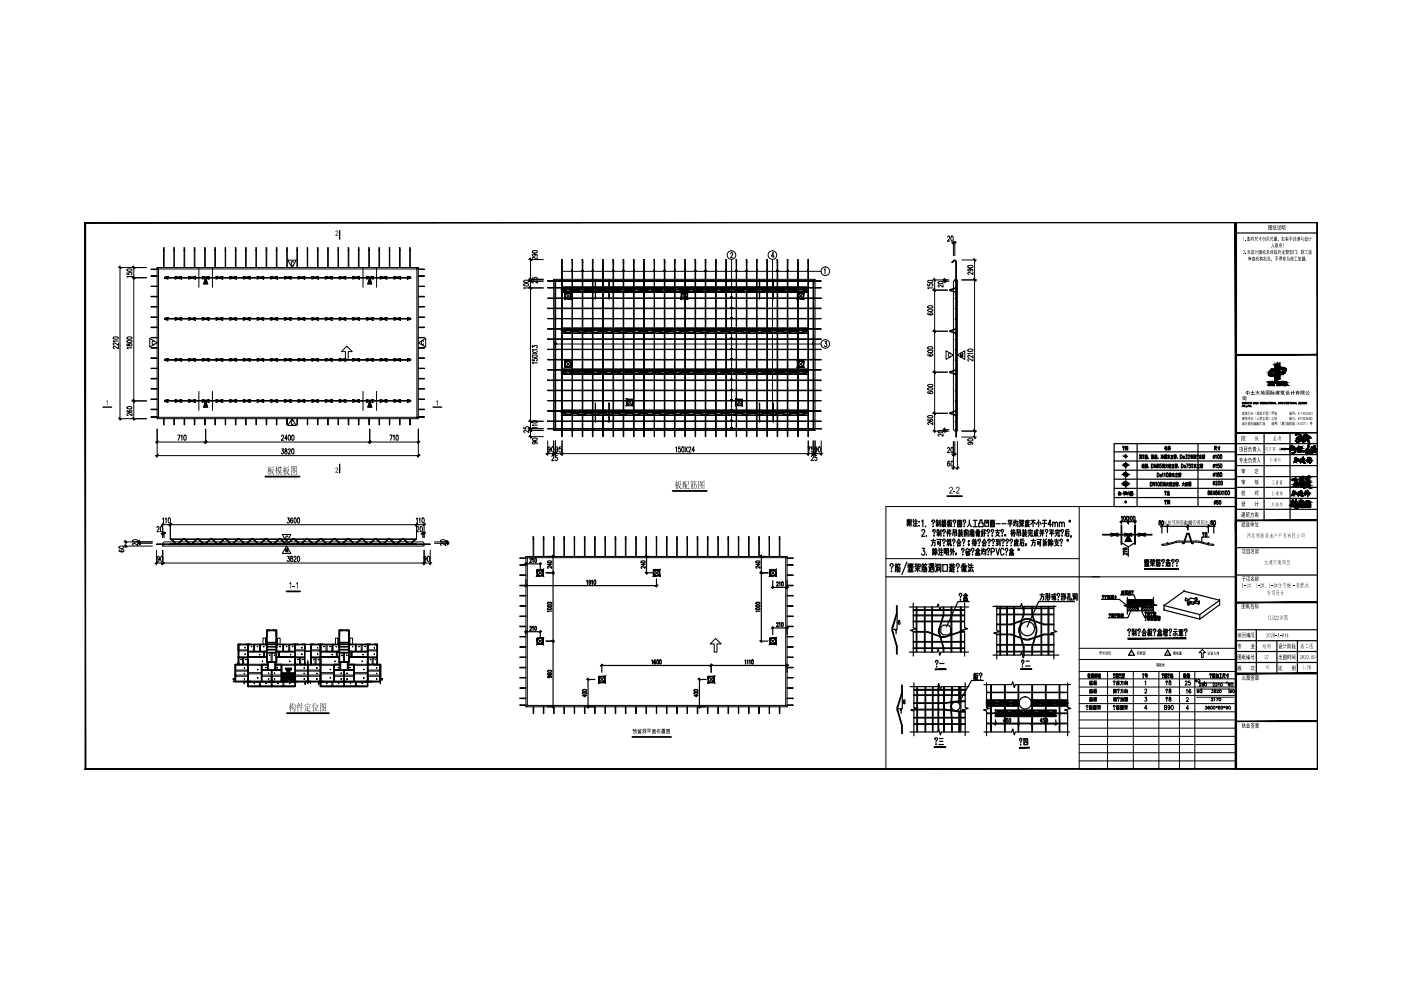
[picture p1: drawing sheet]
<svg xmlns="http://www.w3.org/2000/svg" width="297mm" height="210mm" viewBox="0 0 297 210" stroke-linecap="round" stroke-linejoin="round" font-family="sans-serif">
<g fill="none" stroke="#000" stroke-width=".21">
<path d="M230.3 149.7l.1-.1a.23 .23 0 0 1 .3 .2 .23 .23 0 0 1-.2 .2v.2M230.5 150.4h.1M230.9 150.5l.1-.6h.2l-.1 .6M231 150h.6l-.2 .5M231 150.2h.2M231 149.6h.3M231.1 149.6l-.2 .2M231.1 146.9h.5M231.1 148.7h.5M231.1 149.6v.2M231.2 144.9h.5M231.2 146.6h.5"/>
<path d="M231.2 148.3h.5M231.4 144.4h.1M231.4 146.1v.1M231.4 147.8v.2M231.4 149.6h.2M231.4 149.9l-.1 .6M231.4 149.6l-.1 .2M231.4 144.6v.3l.3 .2M231.4 145.1l-.3 .1h.5M231.4 146.3v.3l.3 .2M231.4 146.8l-.3 .1M231.4 148.1v.2l.3 .2"/>
<path d="M231.4 148.5l-.3 .1M231.4 149.6l.1 .2M231.6 144.6l-.4 .1v.4M231.6 146.3l-.4 .1v.5M231.6 148l-.4 .1v.5M231.7 144.4h-.6l-.1 .8M231.7 146.2h-.6l-.1 .7M231.7 148h-.6l-.1 .7M231.8 149.7h.2l-.1 .3M231.8 150.5h.7M231.8 149.6h.7M231.8 150.2h.2"/>
<path d="M231.8 150.3h.2M231.8 150.1h.2M231.9 149.7l-.1 .3M231.9 144.5h.2M231.9 146.3h.2M231.9 148h.2M232 144.4v.8M232 146.1v.8M232 147.8v.9M232 150v.5M232 149.6l.1 .2M232.1 145l-.1-.5-.1 .6"/>
<path d="M232.1 146.7l-.1-.4-.1 .6M232.1 148.5l-.1-.5-.1 .6M232.1 149.6h.1M232.2 144.7h.3l-.1 .3-.2 .2M232.2 146.4h.3l-.1 .4-.2 .1M232.2 148.1h.3l-.1 .4-.2 .2M232.2 144.7l.3 .5M232.2 146.4l.3 .5M232.2 148.2l.3 .5M232.2 149.6l-.1 .4M232.2 150.2h.2M232.2 150.3h.2"/>
<path d="M232.2 150.1h.2M232.2 150v.5M232.4 149.7l.1 .3M232.4 149.9l-.2 .1M232.4 149.7l-.1 .3M232.5 144.4h-.3l-.1 .8M232.5 146.1h-.3l-.1 .8M232.5 147.9h-.3l-.1 .8M232.7 150.4l.3-.3 .3 .3M232.7 149.6h.3v.3h-.2M232.7 150.1h.6M232.8 149.6l-.1 .3"/>
<path d="M233 150v.5M233.1 149.6h.2v.3h-.2zM236.1 149.7l.1-.1a.23 .23 0 0 1 .2 .2 .23 .23 0 0 1-.2 .2v.2M236.1 148h.2M236.1 144.5l.1-.1a.21 .21 0 0 1 .2 .1 .21 .21 0 0 1-.2 .3v.1M236.1 146.1h.2v.4h-.2zM236.1 146.6v.3M236.1 148.2v.3M236.2 145.1h.1M236.2 150.4h.1M236.2 146.5v.4M236.2 147.8v.2"/>
<path d="M236.2 146.6h.1M236.3 148.1l-.1 .4M236.3 146.9h-.2M236.3 146.2h.4M236.3 148.6h-.2M236.3 146.6h.4M236.3 148.2h.4M236.4 148.7v-.4h.3l-.1 .4M236.4 147.9v.1h.3v-.1M236.4 146.5h.2M236.4 146.6v.1h.3l-.1 .2M236.5 146.2l.2 .3"/>
<path d="M236.5 146.1l-.2 .4M236.5 148.2v.5M236.6 147.8v.2M236.6 148.3v.4M236.6 150.5l.1-.6h.2v.6M236.7 150h.6l-.1 .5M236.7 150.2h.2M236.8 149.6h.2M236.8 144.9h.5l-.5 .3M236.8 149.6l-.2 .2M236.8 144.7h.5M236.9 144.9l.5 .3"/>
<path d="M236.9 149.6v.2M237 144.5v.3h.2v-.3M237 146.3l.1-.2a.23 .23 0 0 1 .2 .2 .23 .23 0 0 1-.2 .3M237 148l.1-.2a.23 .23 0 0 1 .2 .2 .23 .23 0 0 1-.2 .3v.1M237.1 146.9h.1M237.1 148.6h.1M237.1 144.4h.1M237.1 149.6h.2M237.2 149.9l-.2 .6M237.2 149.6l-.2 .2M237.2 149.6v.2M237.4 144.4h-.6l-.1 .8"/>
<path d="M237.5 148h.3l-.1 .7M237.5 149.7h.2v.3M237.5 144.5h.7M237.5 146.3h.7M237.5 150.5h.7M237.5 149.6h.7M237.6 150.2h.2M237.6 150.3h.2M237.6 150.1h.2M237.6 149.7l-.1 .3M237.7 147.8l-.2 .9M237.8 144.7h.3l-.1 .5"/>
<path d="M237.8 144.5l-.1 .5-.2 .2M237.8 146.5h.3l-.1 .4M237.8 146.3l-.1 .4-.2 .2M237.8 150v.5M237.8 149.6l.1 .2M237.9 144.4v.1M237.9 146.1v.2M237.9 149.6h.1M238 149.6l-.1 .4M238 150.2h.2M238 150.3h.2M238 150.1h.2"/>
<path d="M238 148h.2v.7h-.2zM238.1 149.7l.1 .3M238.1 149.9l-.1 .1v.5M238.2 149.7h-.2v.3M238.4 150.4l.3-.3 .4 .3M238.4 149.6h.3l-.1 .3M238.5 145.2v-.7h.6l-.1 .7M238.5 146.9v-.6h.6l-.1 .6M238.5 147.9h.6v.8h-.6zM238.5 150.1h.5M238.5 149.6l-.1 .3M238.5 148.1h.5"/>
<path d="M238.6 144.7h.3v.3h-.3zM238.6 146.5h.3v.3h-.3zM238.6 148.3h.3v.3h-.3zM238.7 144.4l-.2 .1M238.7 146.1l-.2 .2M238.7 150v.5M238.8 148v.3M238.8 149.6h.3v.3h-.3zM242.7 144.5l.2-.1v.8M242.7 146.3v-.1a.23 .23 0 0 1 .4-.1 .23 .23 0 0 1 0 .3l-.4 .5h.5M242.7 147.8h.4l-.2 .4a.26 .26 0 0 1 .2 .3 .26 .26 0 0 1-.4 0M243.2 150.2h-.5l.3-.6v.9"/>
<path d="M246.9 150l.4-.1 .1-.3h-.5v.9l.5-.1v-.3l-.2-.1M247.2 144.5l.1-.1a.21 .21 0 0 1 .3 .1 .21 .21 0 0 1-.2 .3v.1M247.2 146.3l.1-.2a.23 .23 0 0 1 .3 .2 .23 .23 0 0 1-.2 .3M247.2 148l.1-.2a.23 .23 0 0 1 .3 .2 .23 .23 0 0 1-.2 .3v.1M247.4 145.1h.1M247.4 146.9h.1M247.4 148.6h.1M247.9 144.4v.3a.28 .28 0 0 1 .4 .2 .28 .28 0 0 1-.4 .3 .32 .32 0 0 1 0-.4 .32 .32 0 0 1 .3-.1v-.3zM247.9 146.1v.3a.3 .3 0 0 1 .3 .2 .3 .3 0 0 1-.1 .3 .24 .24 0 0 1-.3-.1 .24 .24 0 0 1 .2-.3l.2-.1v-.3zM247.9 147.9v.2a.3 .3 0 0 1 .3 .2 .3 .3 0 0 1-.1 .4 .24 .24 0 0 1-.3-.2 .24 .24 0 0 1 .2-.3l.2-.1v-.2zM248.1 149.9l-.2 .2a.24 .24 0 0 1-.3-.1 .24 .24 0 0 1 .1-.3 .24 .24 0 0 1 .3 0v.6l-.1 .2-.2-.2M248.4 149.6a.4 .4 0 0 1 .4 .4 .4 .4 0 0 1-.4 .4l-.1-.3z"/>
<path d="M251.3 144.6a.22 .22 0 0 1 .3-.1 .22 .22 0 0 1 0 .3l-.4 .4h.5M251.5 146.3l.2-.2v.9M251.5 148.1l.2-.2 .3 .1-.5 .7h.5M252 150.2h-.5l.3-.6v.9M252.3 144.4h-.3v.3a.28 .28 0 0 1 .4 .1 .28 .28 0 0 1-.1 .4 .28 .28 0 0 1-.4-.1M252.5 146.3l-.1-.1a.38 .38 0 0 0-.3 .3 .38 .38 0 0 0 .3 .4 .24 .24 0 0 0 0-.4 .24 .24 0 0 0-.3 .2M253.7 146.1h7.9M253.7 147.8h7.9M253.8 144.4h-.4l.3-.4v.6M254.2 146.5a.18 .18 0 0 1-.3 .1 .18 .18 0 0 1-.1-.2 .18 .18 0 0 1 .3-.1l.1 .5h-.4M254.3 145l.1-.1 .2 .1-.3 .5h.4M254.5 144.4l-.4 .4h7.5"/>
<path d="M254.8 146v.9M255.2 145.1a.19 .19 0 0 1-.2 .2 .19 .19 0 0 1-.1-.3 .19 .19 0 0 1 .3-.1l-.1 .6-.3-.1M255.4 144.5v.5M255.6 149.7h.3l-.2 .3 .2 .2-.2 .2-.2-.2M256.4 149.8l-.1-.1a.3 .3 0 0 0-.3 .4 .3 .3 0 0 0 .4 .2v-.3l-.3 .2M256.8 148.1a.17 .17 0 0 1 .3-.1 .17 .17 0 0 1 0 .3l-.3 .3h.4M256.9 146.3h.3l-.2 .2a.21 .21 0 0 1 .2 .3 .21 .21 0 0 1-.4 0M257.1 145l.2-.1 .2 .1-.4 .5h.4M257.4 148.1l.1-.1v.6M257.4 146.3v.2l.3 .1 .1 .2a.23 .23 0 0 1-.3 .1 .23 .23 0 0 1-.1-.3l.4-.2zM257.7 145l.2-.1h.2l-.4 .6h.4M257.8 149.8l.3 .2"/>
<path d="M257.9 148h.4l-.3 .6M258 146.4l.3-.1-.3 .6h.4M258 149.7v.4M258.1 149.8l-.3 .2M258.3 145l.1-.1v.6M258.3 149.8v.1l.4 .3a.21 .21 0 0 1-.2 .2 .21 .21 0 0 1-.2-.2l.4-.3-.2-.2zM259.4 149.8l.3 .2M259.6 149.7v.4M259.7 149.8l-.3 .2M260.1 144.5v.5M260.3 149.9l-.3 .2v-.3a.26 .26 0 0 1 .3 .3 .26 .26 0 0 1-.4 .2M260.6 146v.9"/>
<path d="M260.8 145.1a.19 .19 0 0 1-.2 .2 .19 .19 0 0 1-.1-.3 .19 .19 0 0 1 .3-.1v.5h-.4M261.1 146.5a.19 .19 0 0 1-.2 .1 .19 .19 0 0 1-.1-.2 .19 .19 0 0 1 .3-.1l-.1 .6-.2-.1"/>
<circle cx="254.2" cy="144.3" r=".28"/>
<circle cx="254.6" cy="146.5" r=".28"/>
<circle cx="255.6" cy="145.1" r=".28"/>
<circle cx="256.9" cy="150" r=".29"/>
<circle cx="257.4" cy="150" r=".28"/>
<circle cx="258.6" cy="148.3" r=".29"/>
<circle cx="258.7" cy="146.5" r=".28"/>
<circle cx="259" cy="145.1" r=".28"/>
<circle cx="259.1" cy="150" r=".29"/>
<circle cx="260.7" cy="150" r=".28"/>
<circle cx="261.2" cy="145.1" r=".28"/>
<circle cx="261.5" cy="146.5" r=".28"/>
</g>
<g fill="#000">
<path d="M201.3 103.3l.5-.1 .2 .2v.4l-.6 .7h.6v.1h-.7v-.3l.5-.5a.26 .26 0 0 0 .1-.3 .26 .26 0 0 0-.3-.2 .26 .26 0 0 0-.2 .3h-.1zM202.1 104.1h.5v.1h-.5zM202.8 103.3l.4-.1 .2 .2v.4l-.5 .7h.6v.1h-.8l.5-.8a.26 .26 0 0 0 .2-.3 .26 .26 0 0 0-.3-.2 .26 .26 0 0 0-.2 .3h-.2zM61.6 123.4h.1v1.4h-.1v-1.1l-.3 .2zM62.1 124.2h.4v.2h-.4zM63.1 123.4l.1 1.4h-.2v-1.1l-.3 .2zM139.2 154.6h.3v-.1l.1 .1h.5l-.6 .1-.1 .2h.3v-.1l.3 .1-.1 .5-.1-.1h.1v-.3h-.2v.6v-.6h-.2v.4l-.1-.4-.2 .2 .2-.3z"/>
<path d="M57.4 99.1l.6-.2v.2h-.6v.4l.6-.1v.1l-.3 .7 .5 .3-.2 .2-.3-.4-.5 .4 .5-.5-.2-.7-.1 .8-.3 .4 .2-.5zM57.5 99.5l.2 .6 .2-.6zM56.9 98.8l.2 .2v.4h.2h-.2l.2 .5-.1 .1-.1-.3v1h-.2l.1-1-.3 .5 .2-.6v-.2h-.2h.3z"/>
<path d="M60.6 99.1h.2l.4-.2 .1 .2-.6 .1v.3l.5-.1 .1 .1-.2 .4a.42 .42 0 0 0 .3 .7h-.2a.25 .25 0 0 0-.2-.2 .25 .25 0 0 0-.3 .1l-.3 .2 .5-.5-.2-.7-.1 .9-.3 .3 .3-.6zM60.8 99.5l.2 .6 .1-.6zM60.2 98.8l.1 .6 .2-.1v.1h-.2l.2 .5-.2-.2-.1 1v-1l-.3 .6 .3-.8-.3-.1h.3z"/>
<path d="M61.7 98.9l1.3 .1-.1 1.6-1.1-.1-.1 .2zM61.8 99v1l.5-.3-.2-.4-.2 .3 .2-.6zM62.1 99l.2 .1-.1 .1h.5l-.2 .2a.28 .28 0 0 0 0 .4 .28 .28 0 0 0 .3 .1l-.1 .1-.2-.1a.35 .35 0 0 0-.6 0l-.1 .1v.5h1.1v-1.5zM62.1 99.3l.2 .3 .2-.3zM62.2 99.9h.2v.2zM62.1 100.2a.24 .24 0 0 1 .3 0 .24 .24 0 0 1 .1 .2z"/>
<path d="M58.6 98.8l.1 .1v.4l.2 .1h-.2l.2 .5-.2-.3-.1 1.1v-1l-.3 .5 .3-.8-.3-.1h.3zM58.8 99.1h.3v-.3l.1 .3h.2v-.3l.1 .3 .2-.1 .1 .2h-.3l-.1 .2v-.2h-.2l-.1 .2v-.2zM59 99.4h.6v.6l-.3-.1v.3l.4-.2 .1 .2h-.4l.2 .3h.2l-.1 .2-.4-.5-.2 .4-.4 .1 .5-.4-.4-.1 .4-.1v-.2l-.2 .1zM59.1 99.4v.3h.4v-.3zM59.1 99.7v.2h.4v-.2z"/>
<path d="M143.7 102.1l.6-.2 .1 .2-.6 .1v.3l.5-.1 .1 .1-.2 .5a.41 .41 0 0 0 .3 .6l-.1 .1-.1-.1a.21 .21 0 0 0-.2-.3 .21 .21 0 0 0-.3 .2l-.2 .2 .4-.4-.1-.8-.2 .9-.3 .3 .3-.4zM143.9 102.5l.2 .6 .2-.6zM143.3 101.9l.2 .1-.1 .4h.3h-.3l.2 .5v.1l-.2-.3-.1 1.1v-1.1l-.2 .6 .2-.7v-.2h-.2h.2z"/>
<path d="M145.5 102.1h.6l-.1 .6h-.4v.8h.4l.1-.3v.4l-.6-.1v-.9h.5v-.5zM144.7 102.1l.7-.1 .1 .1h-.3v.3h.3l-.2 1.3v-.2h-.4l-.1 .2v-1.4l.2 .1v-.3zM145 102.1l.1 .3zM145.2 102.4v.4h.1v-.4zM145 102.4l-.1 .7h.4zM144.9 102.4v.6l.1-.5zM144.9 103.2v.3h.4v-.3z"/>
<path d="M146.6 102.5l.4 .1-.1 1-.1 .1-.2-.2 .3 .1v-.4h-.3l-.3 .6 .2-.4zM146.6 102.6v.3h.3v-.3zM146.6 102.9v.3h.3v-.3zM147.2 102.4l.1 .3 .4 .1v.5a.23 .23 0 0 1-.1 .4 .23 .23 0 0 1-.3-.2h.1a.24 .24 0 0 0 .2-.1 .24 .24 0 0 0 0-.3v-.3h-.3v.5l-.4 .5 .3-.6v-.4l-.2-.1h.2zM146.6 101.9l.2 .1-.2 .2 .4-.1 .2 .1h-.4l.1 .3-.3-.3-.3 .3zM147.3 101.9l.1 .1-.1 .2 .4-.1v.1h-.3l.2 .2-.1 .1-.1-.1a.22 .22 0 0 0-.2-.1 .22 .22 0 0 0-.2 .2z"/>
<path d="M148.1 101.9l1.3 .1-.2 1.7v-.2h-1l-.1 .2zM148.2 102v1l.4-.4-.1-.3-.2 .3 .2-.6zM148.5 102l.1 .1-.1 .1h.4v.2a.28 .28 0 0 0-.1 .3 .28 .28 0 0 0 .4 .2l-.1 .1-.4-.3-.5 .3v.5h1v-1.5zM148.5 102.3l.2 .3 .2-.3zM148.5 102.9l.3 .2zM148.4 103.2h.4l.1 .2z"/>
<path d="M62.1 149l.1 .1-.1 .3h.5l.1 .1-.1 1a.23 .23 0 0 1-.1 .4 .23 .23 0 0 1-.3-.2 .38 .38 0 0 0 .4-.2 .38 .38 0 0 0-.1-.5v-.5h-.4l-.3 .4zM62.1 149.7l.1 .1-.3 .5h.4l-.1-.3 .2 .5-.1-.2-.4 .2-.1-.2zM61.5 149l.2 .1-.1 .4 .2-.1 .1 .2h-.3l.2 .4v.1l-.2-.3v1l-.1 .1v-1l-.2 .5 .2-.7v-.1l-.2-.1h.2z"/>
<path d="M63.5 149.2l.2 .1-.2 .3h.3v-.6l.2 .1-.1 .5 .3-.1 .1 .1h-.4v.5l.3-.1 .1 .1h-.4l-.1 .8v-.8h-.5h.5v-.5h-.3l-.2 .4zM63.2 149l.2 .1-.2 .4v1.3l-.1 .1v-1.2l-.2 .3z"/>
<path d="M64.6 149.8h1l.1-.2 .1 .2h-.5v.4l.4-.1v.1h-.4v.5h.6l-.1 .1h-.6l-.3-.4-.4 .5 .3-.4v-.5l.2 .1-.1 .4 .3 .1v-.8zM65.1 149.1l.2 .3zM64.7 149.3h1.1l.1 .2-.2 .1v-.2h-1l-.1 .3z"/>
<path d="M66.5 149.1h.1l-.2 .4 .1 1.3-.2 .1 .1-1.2-.3 .4zM66.9 149.1l.2 .2-.1 .1zM66.5 149.5h.8l.1-.1 .1 .2zM66.7 149.7l.2 .5-.1 .3zM67.2 149.6l.2 .1-.3 1 .4-.1 .1 .1h-1.1h.6z"/>
<path d="M67.9 149.1h1.2l-.1 1.8v-.2h-1l-.1 .2zM68 149.2v1l.5-.4-.2-.3-.2 .3 .2-.6zM68.3 149.2v.2l.4-.1v.3a.26 .26 0 0 0 0 .4 .26 .26 0 0 0 .3 0l-.1 .2-.2-.2a.21 .21 0 0 0-.3-.1 .21 .21 0 0 0-.2 .2l-.2 .1v.5h1v-1.5zM68.3 149.4l.2 .3 .2-.2zM68.4 150l.2 .3zM68.2 150.3l.5 .1v.2z"/>
<path d="M134.5 154.6h.5l-.3 .1 .3 .1v.5l-.1-.4h-.3l-.1 .4v-.5l.2-.2zM134.1 154.6h.4l-.2 1-.1-.1 .1-.1v-.4h-.2l.2-.1-.1-.1 .1-.2zM134.7 154.9l.1 .3-.3 .4 .2-.3zM134.7 155.4h.3v.2z"/>
<path d="M135.2 154.6h.4l-.3 .1v.2l.2-.2 .1 .2 .1-.1-.1-.2h.4v.3l-.2 .1 .1-.1v-.3h-.1l-.2 .4h-.4zM135.3 155h.6v.6h-.6zM135.6 155.1l.2 .1zM135.3 155.1l.3 .1zM135.6 155.3l.2 .1zM135.3 155.3l.3 .1z"/>
<path d="M136.2 154.6l.2 .1zM136.4 154.5h.6v1l-.2-.1 .1-.8h-.4l-.1 1zM136.6 154.7l.3 .1zM136.2 154.7l.1 .3zM136.6 154.9h.3v.4h-.3zM136.7 155v.2h.1v-.2zM136.3 155l-.1 .5z"/>
<path d="M137.2 154.5h.8v.1h-.4v.5h.4l-.4 .1v.4v-.4h-.4l.4-.1v-.5h-.4zM137.8 154.7v.3zM137.2 154.7l.3 .3z"/>
<path d="M138.2 154.6h.9l-.5 .1 .4 .1v.8h-.7v-.8l.3-.2zM138.8 154.9v.5h.1v-.5zM138.6 154.9h.1zM138.3 154.9v.5h.2v-.5zM138.6 155l.1 .2zM138.6 155.3l.1 .1z"/>
<path d="M140.3 154.5h.7v.3h-.3h.4l-.4 .1h.3v.5h-.6v-.5h.2l-.3-.1h.4h-.4zM140.8 154.6l.1 .1zM140.6 154.6l.1 .1zM140.4 154.6l.1 .1zM140.5 155l.4 .1zM140.5 155.2h.4zM140.5 155.3h.4zM140.3 155v.4l.8 .1-.8 .1z"/>
<path d="M141.3 154.6h.7v1h-.7zM141.6 154.6l.3 .1-.2 .3h.2v-.4zM141.4 154.6v.8h.2l-.1-.2 .2 .2h.2v-.3l-.5 .1v-.2l.2-.1h-.2l.1-.3zM141.6 155.1h.1v.2zM141.6 154.8v.1l.2-.1z"/>
</g>
<path d="M56.3 101h7.2M142.6 104.1h7.3M200.8 105.2h3.2M60.7 125.4h2.9M60.8 151.2h8.9M134.1 156.3h8.2" fill="none" stroke="#000" stroke-width=".38"/>
<g fill="none" stroke="#000" stroke-width=".21">
<path d="M43.6 58.9l.4 1.3h-.8zM61 55.2h1.8l-.9 1.5zM62.2 55.6a.23 .23 0 0 0-.3-.2 .23 .23 0 0 0-.1 .4v.2a.23 .23 0 0 0 .1 .3 .23 .23 0 0 0 .3-.2M78.4 58.9l.4 1.3h-.8zM31.8 71.8l1.5 .9-1.5 .9zM32.7 72.4a.24 .24 0 0 0-.3-.2 .24 .24 0 0 0-.1 .4v.2a.24 .24 0 0 0 .1 .3 .24 .24 0 0 0 .3-.2M72.4 74.5l1.1-1.1 1.2 1.1h-.9v1.8h-.6v-1.8zM88.7 72.7l1.6-.9v1.8zM89.8 72.4l-.1-.2a.43 .43 0 0 0-.4 .5 .43 .43 0 0 0 .4 .4l.1-.2M200.6 74.4l1.5 .9-1.5 .9zM201.5 75.1a.24 .24 0 0 0-.3-.2 .24 .24 0 0 0-.1 .3v.2a.24 .24 0 0 0 .1 .3 .24 .24 0 0 0 .3-.2M203 75.3l1.6-.9v1.8z"/>
<path d="M203.7 75.7v-.9l.2 .9 .2-.9v.9M43.6 85l.4 1.3h-.8zM61.9 88.8l.9 1.4h-1.8zM62.2 89.4a.23 .23 0 0 0-.3-.2 .23 .23 0 0 0-.1 .3v.2a.24 .24 0 0 0 .1 .4 .24 .24 0 0 0 .3-.3M78.4 85l.4 1.3h-.8zM59.9 113.3h1.8l-1 1.6zM60.6 117.1v-.9l.2 .9 .2-.9v.9M60.7 115.8l1 1.5h-1.8zM61 113.8a.24 .24 0 0 0-.3-.2 .24 .24 0 0 0-.1 .4v.2a.24 .24 0 0 0 .1 .3 .24 .24 0 0 0 .3-.2M151.7 135.4l1.2 1.1h-.9v1.8h-.6v-1.8h-.8zM60.5 141.7h1.3l-.7 1.1z"/>
</g>
<g fill="none" stroke="#000" stroke-width=".21">
<path d="M59.7 142.8h2.9v1.7h-2.9zM59.9 142.8l-.2 .2M60 142.8l-.3 .3M60.2 142.8l-.5 .5M60.3 142.8l-.6 .6M60.5 142.8l-.8 .8M60.6 142.8l-.9 .9M60.7 142.8l-1 1M60.9 142.8l-1.2 1.2M61 142.8l-1.3 1.3M61.2 142.8l-1.5 1.5M61.3 142.8l-1.6 1.6"/>
<path d="M61.4 142.8l-1.6 1.7M61.6 142.8l-1.7 1.7M61.7 142.8l-1.6 1.7M61.9 142.8l-1.7 1.7M62 142.8l-1.7 1.7M62.2 142.8l-1.7 1.7M62.3 142.8l-1.7 1.7M62.4 142.8l-1.6 1.7M62.6 142.9l-1.7 1.6M62.6 143l-1.5 1.5M62.6 143.2l-1.4 1.3M62.6 143.3l-1.3 1.2"/>
<path d="M62.6 143.5l-1.1 1M62.6 143.6l-1 .9M62.6 143.7l-.8 .8M62.6 143.9l-.7 .6M62.6 144l-.5 .5M62.6 144.2l-.4 .3M62.6 144.3l-.2 .2M62.6 144.5h-.1"/>
</g>
<path d="M43.6 58.9l.4 1.3h-.8zM78.4 58.9l.4 1.3h-.8zM43.6 85l.4 1.3h-.8zM78.4 85l.4 1.3h-.8zM60.5 141.7h1.3l-.7 1.1z" fill="#000" stroke="#000" stroke-width=".21"/>
<!-- layer: PUB_TITLE -->
<path d="M18 163.1h261.4l-.1-.2zM18 163.1l.2-.2h261.1zM18 47.1v116l.2-.2zM18 47.1l.2 .1v115.7zM18 47.1l.2 .1 261.2-.1zM18.2 47.2l261.2-.1-.1 .1zM279.4 47.1l-.1 .1 .1 115.9zM279.3 47.2l.1 115.9-.1-.2z" fill="#000" stroke="#000" stroke-width=".21"/>
<!-- layer: TK -->
<path d="M18 47.1h.1M18 54.8h.1M18 62.5h.1M18 70.1h.1M18 77.9h.1" fill="none" stroke="#000" stroke-width=".25"/>
<path d="M262 141.4v21.7" fill="none" stroke="#000" stroke-width=".25"/>
<g fill="none" stroke="#000" stroke-width=".21">
<path d="M187.8 118.4h41M228.8 107.4v55.7h33.2v-25.6h-33.2M262 107.4h-74.2v55.7M228.8 139.8h33.2M231.6 122.3h30.4M254.2 138.4l.7-.7 .7 .7h-.5v1h-.3v-1zM228.8 142.4h33.2M228.8 143.9h33.2M228.8 145.7h33.2M228.8 147.4h33.2M228.8 149.2h33.2M228.8 150.9h33.2"/>
<path d="M228.8 152.7h33.2M228.8 154.4h33.2M228.8 156.1h33.2M228.8 157.9h33.2M228.8 159.6h33.2M234.8 142.4v20.7M240.3 142.4v20.7M245.7 142.4v20.7M250.1 142.4v20.7M253.3 142.4v20.7M228.8 161.3h33.2"/>
</g>
<!-- layer: Text -->
<g fill="#000">
<path d="M247.4 138.3l.2 .5 .1-.5v.6v-.5l-.1 .5-.2-.5v.5zM257.3 138.3h.2v-.2l.1 .2h.3h-.4v.2h.3l-.1 .4-.2-.1h.2v-.3l-.4 .4 .2-.3v-.3zM246.4 140.7h.5h-.2l.1 .1-.1 .1h.2l-.2 .1 .2 .1v.3l-.2-.4-.1 .3h.1l-.3 .1 .1-.3h-.1l.1-.1-.1-.1h.2h-.1l.1-.2z"/>
<path d="M233.4 138l.2 .1-.1 .8h-.1l.1-.4h-.3l.3-.1v-.2l-.2 .1zM233.1 138l.2 .1-.1 .8-.1-.4-.1 .1 .2-.3h-.2zM233.3 138.5l.1 .2z"/>
<path d="M233.8 138.1h.3v.2h-.3zM233.8 138.1v.2h.3v-.2zM233.7 138.4h.5h-.4l.3 .1v.4l-.2-.1h.2v-.2h-.3v-.2z"/>
<path d="M234.5 138.1l.1 .2zM234.7 138.1v.2zM234.4 138.1l.1 .1zM234.5 138.3h.3l-.1 .5 .1-.2 .1 .3h-.2v-.3l-.2 .3 .1-.3zM234.6 138.3l.1 .2zM234.3 138.3l.2 .3-.1 .2z"/>
<path d="M235.2 138.1h.3v.8h-.2l.1-.3-.3 .2zM235.3 138.2l.1 .1zM235.3 138.3l.1 .2zM235 138.1h.2v.5l-.2 .1zM235 138.2l.1 .1zM235 138.4l.1 .2z"/>
<path d="M241.1 138.1l.2 .3-.1 .5-.1-.3-.1 .1zM241.3 138.1h.3v.8h-.4zM241.3 138.2l.2 .1zM241.3 138.4v.2h.2v-.2zM241.3 138.6v.2h.2v-.2zM241 138.2l.1 .1zM241.2 138.2l.1 .1z"/>
<path d="M241.8 138.1v.2l.1-.1 .1 .1 .1-.2 .1 .3h-.2l.1-.1-.2 .2 .1 .3 .2 .1h-.3v-.3h-.1v.3v-.3l-.2 .1zM241.9 138.3v.3zM241.9 138.1l.1 .2zM241.7 138.2l.1 .1zM242 138.5h.2v.3h-.2zM242.1 138.6v.1z"/>
<path d="M242.3 138.1h.6l-.3 .1 .2 .1v.6h-.4v-.6l.2-.1zM242.7 138.3l.1 .5zM242.5 138.3l.2 .1zM242.4 138.3l.1 .5zM242.5 138.5l.2 .1zM242.5 138.7l.2 .1z"/>
<path d="M248.9 138.2l.3-.1 .1 .2zM248.8 138.1l.1 .2-.1 .6v-.3l-.1 .1zM248.9 138.3h.3l-.1 .3h.2l-.2 .1 .2 .2-.2-.2-.2 .2 .1-.2h-.1l.1-.1zM249 138.4h.2zM249 138.5l.2 .1z"/>
<path d="M249.5 138.1l.1 .2-.1 .6v-.4l-.2 .1zM249.6 138.1h.3l-.3 .1v.1h.3v.6l-.1-.1-.2 .1 .2-.2-.1-.3-.2 .5zM249.7 138.4l.1 .2 .1-.2z"/>
<path d="M250 138.1h.5l-.2 .2h.2v.6h-.5v-.6h.3zM250.4 138.3l.1 .5zM250.2 138.3l.1 .1zM250.1 138.3l.1 .5zM250.2 138.5l.1 .1zM250.2 138.7l.1 .1z"/>
<path d="M256 138.2l.3-.1v.1h.2v.2v-.1h-.4l-.1 .1zM256 138.4l.2-.1v.1h.3l-.1 .2 .1 .3-.2-.1-.3 .1 .2-.1zM256.2 138.5v.1l.1 .1 .1-.2z"/>
<path d="M256.8 138.1v.4v-.2l-.1 .2zM256.9 138.2l.1-.1 .2 .3h-.3h.1zM256.7 138.1v.2zM256.7 138.5h.5l-.2 .1 .2 .3-.3-.3-.1 .2 .2 .1h-.2v-.2l-.2 .1 .2-.2z"/>
<path d="M258 138.2l.1-.1 .3 .1v.7v-.6h-.4v.6zM258.1 138.4h.2v.3h-.2zM258.1 138.5l.2 .1z"/>
<path d="M245.2 140.6l.1 .1-.1 .1h.1l-.1 .6v-.5h-.1zM245.3 140.6h.4l-.1 .8v-.7h-.2l-.1 .7zM245.4 140.8l.1 .1 .1-.1v.4l-.1-.1-.1 .1 .1-.2z"/>
<path d="M245.8 140.5l.5 .2-.1 .1-.4-.1v.2zM246.1 140.8l.2 .1-.1 .5v-.4l-.2 .4zM245.8 140.8h.2v.5l-.1 .1-.1-.3-.1 .3zM245.8 140.9l.1 .1zM245.8 141l.1 .1z"/>
<circle cx="239.9" cy="138.6" r=".2"/>
</g>
<!-- layer: S-TEXT -->
<g fill="none" stroke="#000" stroke-width=".25">
<path d="M233.5 127.1h3.8l1.8 1.4M233.7 126.4l.1-.2a.21 .21 0 0 1 .2 .2 .21 .21 0 0 1-.2 .3v.1M233.8 127h.1M234.3 126.4h-.1a.18 .18 0 0 1 .3-.2 .18 .18 0 0 1 0 .3l-.1 .3M234.4 127h.1M234.7 126.4l.2 .2M234.8 126.2l.1 .2M234.9 126.7l-.2 .4M234.9 127.1h.1M235 126.7l.1 .4M235 126.3h.3v.3h-.3zM235 126.8h.1"/>
<path d="M235 126.4h.3M235.2 126.7v.4l.1-.1M235.2 130.3v-.2a.21 .21 0 0 1 .3 .2 .21 .21 0 0 1-.2 .3v.1M235.3 130.9h.1M235.3 126.8h-.1M235.5 126.3v.2M235.6 126.4l.5-.2-.1 .2M235.6 126.8h.2M235.7 126.2v.3l.1-.1M235.7 126.6l-.2 .4M235.7 130.5h.3M235.7 126.7l-.1 .4"/>
<path d="M235.7 130.9v-.3h.3l-.1 .3M235.7 130.2v.1M235.8 130.1l.2 .1M235.8 126.7h-.2M235.8 130.1v.9M235.9 127l.2 .1M235.9 126.8l-.1 .3-.1-.3M235.9 126.6h.2l-.1 .1M235.9 126.3l.1 .2M236 126.8h.1M236 126.6v.4M236.1 130.2v.6"/>
<path d="M236.2 130.1v.9M236.3 126.6h.4M236.4 130.3a.16 .16 0 0 1 .2-.2 .16 .16 0 0 1 .1 .3l-.1 .3M236.5 126.2v.9h-.3h.6M236.6 130.9h.1M236.9 130.5h.3M237 130.9v-.3h.2v.3M237 130.1l.2 .1M237 130.2l-.1 .1M237.1 130.1v.9M237.3 130.2v.6M237.4 130.1v.9"/>
<path d="M237.5 126.1h2.9l.6 1.6M237.7 130.3h.1M237.7 130.1v.9M237.8 125.7l.2 .4h.3M237.8 125.3h.1l-.1 .8M237.8 130.8l-.1-.5v.6M237.9 130.4h.3l-.2 .6M238 130.5l.2 .5M238 125.9h.3M238 125.4h.3M238 125.3h.3v.3h-.3M238 125.7h.3"/>
<path d="M238.2 125.2v.8M238.2 130.2h-.3l-.1 .8M238.5 125.5h.2M238.6 125.5v.4M238.6 125.3h.2M238.6 125.2l-.1 .2M238.7 125.3v.2M238.7 125.9l-.2 .1M238.9 125.3h.2M238.9 125.8v.1M238.9 125.2l-.1 .2M238.9 125.3l.1 .2"/>
<path d="M239.1 125.9l-.1 .2v-.6h-.2l-.1 .6M239.2 125.3h.6M239.3 125.5h.5v.6h-.5zM239.4 125.9h.2M239.4 125.7h.2M239.5 125.3l-.1 .8M239.6 125.5v.6M239.8 129.3l-.7 1.7h-4.1M240 125.4v.1a.16 .16 0 0 1 .1-.3 .16 .16 0 0 1 .2 .2l-.2 .4M240.1 126h.1M241.9 129.3l.6 1.3h3.2M242.7 130.9a.18 .18 0 0 1 .1-.2 .18 .18 0 0 1 .2 .1 .18 .18 0 0 1 0 .2l-.1 .3"/>
<path d="M242.8 129.9h.1M242.8 129.9v-.1a.17 .17 0 0 1 .3 .1 .17 .17 0 0 1-.1 .2l-.1 .2M242.9 131.5h.1M242.9 130.5h.1M243.2 131.1h.3M243.2 131.2h.3v.3h-.3zM243.2 130.8h.3M243.3 130h.2M243.3 130.9v.2M243.4 129.8v.6M243.4 130.7v.1M243.5 130.6h.4"/>
<path d="M243.5 130.3l-.2 .2M243.5 130.9l-.1 .2M243.5 129.8h.3v.4h-.3zM243.5 130.4h.3M243.5 130h.3M243.7 131.3h.1l-.1-.3 .1-.3h-.2v.9M243.7 129.8v.8M244 130.9h.1M244.1 129.9v-.1a.21 .21 0 0 1 .3 .1 .21 .21 0 0 1-.2 .3v.1M244.1 130.7l-.1 .9M244.1 131.1l-.1 .2M244.2 130.5h.1"/>
<path d="M244.2 130.8h.3M244.2 131h.3M244.2 131.2h.3M244.2 130.8l.1 .2M244.3 131l-.1 .4 .3 .2M244.3 130.7v.1M244.4 131.2l-.2 .4M244.4 130.8v.2M244.6 130l.2-.2 .3 .2M244.6 130.6h.5M244.6 130.6v-.2h.5v.2M244.7 130.1h.3v.2h-.3z"/>
<path d="M244.7 130.8h.5M244.7 131.4h.5M244.7 131.6h.5M244.7 130h.2M244.8 130.4v.2M244.9 131.1h.2M244.9 131.2h.2M244.9 130.4v.2M245 130.7l-.3 .5M245 130.8l.2 .2M245.1 131h-.2l-.1 .6M245.2 131.4v.1"/>
<path d="M245.4 131.1v-.1h.6v.1M245.5 130.8h.2M245.5 131.1h.4v.2h-.4zM245.5 131.4h.4v.2h-.4zM245.5 130.7l-.1 .2M245.5 131.3v.1M245.6 130.8v.1M245.7 130.9v.1M245.8 130.8h.2M245.8 130.7l-.1 .2M245.9 130.8v.1M230.7 143.1l-.1 .2"/>
<path d="M230.8 142.8l-.1 .9M230.8 143h.4M230.8 143.1h.3v.2h-.3zM230.8 143.5l.4 .2M231 142.8l-.1 .8-.1 .1M231.4 143.7v-.8h.5l-.1 .8M231.4 143.3h.5M231.4 143.1h.5M231.6 142.9v.8M232.1 143.3h.3M232.1 143.3h.3v.3h-.3zM232.1 143h.3"/>
<path d="M232.2 143v.3M232.2 142.8v.2M232.3 143v.3M232.5 143.5h.2l-.2-.4 .2-.2h-.2v.8M232.9 143.1l-.1 .2M233 142.8l-.1 .9M233 143.7h.4M233.2 142.8v.2M233.3 143v.7M233.3 143h-.3l.1 .7M236.1 143a.18 .18 0 0 1 .1-.2 .18 .18 0 0 1 .2 .1 .18 .18 0 0 1-.1 .3l-.1 .2M236.2 143.6h.1"/>
<path d="M236.6 143.7v-.6h.2v.6M236.6 143.3h.5l-.1 .4M236.6 143.5h.2M236.6 142.9h.3M236.7 142.8l-.1 .2M236.7 142.9l.1 .2M236.9 142.9h.3M237 143.1l-.1 .6M237 142.8l-.1 .2M237 142.9l.1 .2M237.3 143v.1a.16 .16 0 0 1 .1-.3 .16 .16 0 0 1 .2 .2l-.2 .4M237.4 143.6h.1"/>
<path d="M237.8 143h.4M237.9 143.5h.4M237.9 142.9h.3M237.9 142.9l-.1 .4M238.1 142.9v.4M238.1 143.3v.4h-.3h.6M238.3 142.9v.3M238.4 142.8v.5M242.3 143v.1a.16 .16 0 0 1 .1-.3 .16 .16 0 0 1 .2 .2l-.2 .4M242.4 143.6h.1M242.8 143.3h.5M242.9 143.5l.3-.1-.1 .3"/>
<path d="M242.9 142.9h.3v.2h-.3zM243 143.3v.1M246.4 143v-.1a.22 .22 0 0 1 .3 .1 .22 .22 0 0 1-.2 .3v.1M246.5 143.6h.1M246.9 143.7v-.6h.2v.6M246.9 143.3h.5v.4M246.9 143.5h.2M247 142.9h.2M247 142.8l-.1 .2M247.1 142.9v.2M247.3 142.9h.2M247.3 143.1l-.1 .6"/>
<path d="M247.3 142.8l-.1 .2M247.4 143.7h.1M247.4 142.9v.2M247.7 143v.1a.16 .16 0 0 1 .1-.3 .16 .16 0 0 1 .1 .2l-.1 .4M247.8 143.6h.1M248.2 143h.1M248.2 142.8v.9M248.3 143.5l-.1-.5v.6M248.5 143.4h.1v.3h-.1zM248.5 143.1l.2 .4M248.5 143l.1 .1-.2 .4M248.5 142.8l-.1 .3"/>
<path d="M251 143.2l.1-.2 .1 .2M251 143h.2M251 143.4h.2M251 142.9v.1M251.1 142.8l-.1 .8 .2 .1M251.2 143.4l-.2 .3M251.2 142.9v.1M251.3 142.8l-.1 .5M251.5 143.1l-.3 .6M251.5 143.1h-.2l.2 .6M251.7 143.7h.6M251.7 143.2h.6"/>
<path d="M251.7 143.6h.5M251.8 143.3h.4v.2h-.4zM251.8 143.4h.4M251.8 142.9h.3v.2h-.3zM251.8 143h.3M252 143.3v.4M256.5 143v.1a.18 .18 0 0 1 .2-.3 .16 .16 0 0 1 .1 .2l-.1 .4M256.7 143.6h.1M257 143.7l.1-.6h.2l-.1 .6M257.1 143.3h.5l-.1 .4M257.1 143.5h.2M257.1 142.9h.2"/>
<path d="M257.2 142.8l-.2 .2M257.2 142.9v.2M257.4 142.9h.2M257.4 143.1l-.1 .6M257.4 142.8l-.1 .2M257.5 143.7h.1M257.5 142.9v.2M257.8 143h.2l-.1 .7M257.9 142.8l-.1 .9M258.1 143h.2v.7h-.2zM258.5 143.7h.6M258.5 142.9h.5"/>
<path d="M258.8 142.9v.8M259.3 143.2h.4v-.3h-.4l-.1 .8M259.3 142.9h.4M259.5 143.2l.3 .5M260 143.1h.5M260.1 143.3l.1 .2M260.4 142.8l-.1 .9"/>
</g>
<!-- layer: S-BZ -->
<path d="M239.9 137.8l.6 1.1h-1.2zM247.6 137.8l.6 1.1h-1.3z" fill="none" stroke="#000" stroke-width=".25"/>
<g fill="none" stroke="#000" stroke-width=".25">
<path d="M189.8 133.7l.2-.2v.9M190.2 130v3.4h-.8M190.8 131.7v-.1a.39 .39 0 0 0-.3 .4 .39 .39 0 0 0 .3 .3v-.4l-.3 .2M205.5 127.6h-2.4l-2.4 5.3M227.8 127.6h-7.6l-2.4 5.3M246.8 129.3h.1M246.8 128.4h.1M246.8 129.3l7.6 2M246.8 128.4v.9M251 125.3h.1M251 125.3l7.6 2M251 125.3l-4.2 3.1"/>
<path d="M251.4 126.9l-.1 .4 .5 .1M251.4 126.9h.1M251.4 126.9l.7 .2M251.8 127.3v.5h.1M251.8 127.9l.5-.3 .3 .1-.1 .2-.4 .3M251.8 127.9h.1M251.9 127.9l.2 .1-.2 .2M251.9 128.2h.1M251.9 127.9l-.1 .1 .1 .2M251.9 127.9h.1M253 127.7v.4M253.2 127l.5-.3v.3"/>
<path d="M253.4 127.8l-.4 .3-.6-.1M253.4 127.5l-.1 .3 .8 .3M253.4 127.5h.1M253.4 127.5l.8 .1M253.7 127.1l-1.2-.3-.7 .5M253.7 127.1h.1M253.7 127h.1M253.7 127v.1M253.8 127.1l-.8 .6-1.2-.4M253.8 127.1v.5M254.1 128h.1M254.1 128v.1"/>
<path d="M254.1 128.1h.1M254.1 127.7v.3M254.1 127.7h.1M254.2 127.7h.1M254.2 127.7h-.1M254.2 127.6l-.1 .4M254.2 127.6l-.1 .5M254.2 127.6h.1M254.3 127.8l-.2 .2M254.3 127.7h.1M258.6 127.3h.1M258.6 128.2h.1"/>
<path d="M258.6 128.2l-4.2 3.1v-1l-7.6-1.9M258.6 127.3v.9M258.6 127.3l-4.2 3M190.9 150.5l.2-.1v.9M191.3 146.9v3.4h-.9M191.9 148.5v-.1a.4 .4 0 0 0-.3 .4 .4 .4 0 0 0 .2 .4l.1-.4-.2-.1-.1 .2M200.2 150.4l3.1 .4M200.2 150.5l3.1 .4M201.5 149.9l.3 3M201.5 149.9h.1M201.6 149.9h.1M201.7 149.9l.2 3"/>
<path d="M201.8 147.3l-.3 2.6M201.9 147.3l-.2 2.6M203.3 149h.2M203.3 148.6l-3.1 .4M203.3 148.8l-3.1 .3M203.7 145.7v.6M203.7 146.4v.8M203.7 147.2v.2M203.7 147.4v.8M203.7 148.3v.1M203.7 148.5v.7M203.7 149.3v.1"/>
<path d="M203.7 149.5v.7M203.7 150.3v.1M203.7 150.5v.7M203.7 151.3v.1M203.7 151.5v.7M203.7 152.3v.1M203.7 152.5v.7M203.7 153.3v.2M203.7 153.5v.8M203.7 154.3v.8M203.7 155.2h.1M208.5 144.3h-2.5l-2.2 3.9"/>
<circle cx="251.9" cy="128.1" r=".2"/>
</g>
<!-- layer: S-HATCH-X -->
<g fill="none" stroke="#000" stroke-width=".25">
<path d="M238.6 128.4h-.1M238.9 128.6h.1M239 128.5h.1M239 129.2l.4 .3M239 128.4l-.2 .2M239.1 127.9h.1M239.1 127.8h.1M239.1 127.7h.1M239.1 127.6h.1M239.1 127.4h.1M239.1 127.5h.1M239.1 128.8l.7 .7"/>
<path d="M239.2 127.7h.1M239.2 127.6h.1M239.2 127.4h.1M239.2 127.9h.1M239.2 127.5h.1M239.3 128h.1M239.2 127.8h.1M239.3 127.9h.1M239.3 127.8h.1M239.3 127.7h.1M239.3 127.6h.1M239.3 127.5h.1"/>
<path d="M239.3 127.4h.1M239.3 128.4h.1M239.4 127.9h.1M239.4 127.8h.1M239.4 127.7h.1M239.4 127.6h.1M239.4 127.4h.1M239.4 127.5h.1M239.4 128.5h.1M239.4 128l-.2 .1M239.4 128.4l-.4 .3M239.5 127.6h.1"/>
<path d="M239.5 127.4h.1M239.5 127.7h.1M239.5 127.9h.1M239.5 128.8l.7 .7M239.5 127.8h.1M239.6 127.7h.1M239.6 127.6h.1M239.6 127.5h.1M239.6 127.8h.1M239.6 127.4h.1M239.6 128.1h.1M239.6 128.5h.1"/>
<path d="M239.6 127.9h.1M239.6 128.2h.1M239.6 128h.1M239.7 127.8h.1M239.7 127.7h.1M239.7 127.5h.1M239.7 128h.1M239.7 127.9h.1M239.7 127.6h.1M239.7 127.4h.1M239.8 127.7h.1M239.8 128h.1"/>
<path d="M239.8 127.6h.1M239.8 128.8h.1M239.8 128l-.3 .3M239.8 127.9h.1M239.8 127.8h.1M239.8 127.4h.1M239.9 127.5h.1M239.9 127.8h.1M239.9 127.9h.1M239.9 127.7h.1M239.9 127.6h.1M239.9 127.4h.1"/>
<path d="M239.9 128.8l.7 .7M239.9 128.4h.1M239.9 128.8h.1M240 127.6h.1M240 127.9h.1M240 127.8h.1M240 127.7h.1M240 127.5h.1M240 128.7l.2-.1zM240.1 127.6h.1M240.1 127.9h.1M240.1 127.4h.1"/>
<path d="M240.1 127.8h.1M240.1 128h.1M240.1 127.5h.1M240.1 127.7h.1M240.1 128.2h.1M240.2 127.8h.1M240.2 127.6h.1M240.2 127.5h.1M240.2 127.9h.1M240.2 127.7h.1M240.2 128l-.8 .8M240.2 127.4h.1"/>
<path d="M240.3 128h.1M240.3 127.9h.1M240.3 127.8h.1M240.3 127.6h.1M240.3 127.4h.1M240.3 128.4h.1M240.3 127.7h.1M240.3 127.5h.1M240.3 128.8l.7 .7M240.4 127.9h.1M240.4 127.8h.1M240.4 127.7h.1"/>
<path d="M240.4 127.6h.1M240.4 127.4h.1M240.4 127.5h.1M240.4 128.2h.1M240.4 128h.1M240.5 127.8h.1M240.5 127.9h.1M240.5 127.7h.1M240.5 127.6h.1M240.5 127.5h.1M240.5 127.4h.1M240.6 128h.1"/>
<path d="M240.6 127.8h.1M240.6 127.6h.1M240.6 127.5h.1M240.6 127.4h.1M240.6 127.7h.1M240.6 127.9h.1M240.6 128l-.8 .8M240.7 127.9h.1M240.7 127.8h.1M240.7 127.7h.1M240.7 127.4h.1M240.7 128.7h.1"/>
<path d="M240.7 127.6h.1M240.7 127.5h.1M240.7 128.8l.6 .5M240.7 128h.1M240.8 127.9h.1M240.8 127.8h.1M240.8 127.7h.1M240.8 127.6h.1M240.8 127.5h.1M240.8 127.4h.1M240.8 128.8h.1M240.8 128.1h.1"/>
<path d="M240.9 128h.1M240.9 127.8h.1M240.9 127.6h.1M240.9 127.5h.1M240.9 127.4h.1M240.9 128.3h.1M240.9 127.7h.1M241 127.9h.1M241 127.8h.1M241 127.7h.1M241 127.6h.1M241 127.5h.1"/>
<path d="M241 128.1h.1M241 128.8h.1M241 127.4h.1M241 128l-.8 .8M241 128h.1M241 128.3h.1M241.1 127.8h.1M241.1 127.7h.1M241.1 127.6h.1M241.1 127.5h.1M241.1 127.9h.1M241.1 128.8l.2 .1"/>
<path d="M241.2 128h.1M241.2 127.8h.1M241.2 127.6h.1M241.2 127.5h.1M241.2 127.4h.1M241.2 127.9h.1M241.2 128.3h.1M241.2 128.2h.1M241.3 127.9h.1M241.3 127.8h.1M241.3 127.7h.1M241.3 127.6h.1"/>
<path d="M241.3 127.5h.1M241.3 127.4h.1M241.3 128.2l.1-.1zM241.3 128.5l-.3 .3M241.3 128h.1M241.4 127.5h.1M241.4 127.9h.1M241.4 127.6h.1M241.4 127.8h.1M241.4 127.4h.1M241.4 128h.1M241.4 127.7h.1"/>
<path d="M241.4 128l-.8 .8M241.5 127.7h.1M241.5 127.6h.1M241.5 127.5h.1M241.5 128h.1M241.5 127.8h.1M241.5 127.4h.1M241.5 127.9h.1M241.6 127.9h.1M241.6 127.8h.1M241.6 127.7h.1M241.6 127.6h.1"/>
<path d="M241.6 127.5h.1M241.6 127.4h.1M241.6 128h.1M241.6 128.1h.1M241.7 127.6h.1M241.7 127.9h.1M241.7 127.8h.1M241.7 127.7h.1M241.7 127.5h.1M241.7 127.4h.1M241.8 127.6h.1M241.8 127.5h.1"/>
<path d="M241.8 127.7h.1M241.8 127.9h.1M241.8 128.1h.1M241.8 128h.1M241.8 127.8h.1M241.8 128.2h.1M241.9 127.8h.1M241.9 127.7h.1M241.9 127.6h.1M241.9 127.5h.1M241.9 128h.1M241.9 128l-.5 .4"/>
<path d="M241.9 127.9h.1M241.9 127.4h.1M241.9 128.3h.1M242 127.8h.1M242 127.7h.1M242 127.9h.1M242 127.6h.1M242 127.5h.1M242 128h.1M242.1 128h.1M242.1 127.7h.1M242.1 127.5h.1"/>
<path d="M242.1 127.9h.1M242.1 127.6h.1M242.1 127.4h.1M242.1 127.8h.1M242.1 129.2l.4 .3M242.2 128.7h.1M242.2 127.9h.1M242.2 127.8h.1M242.2 127.7h.1M242.2 127.6h.1M242.2 127.5h.1M242.2 127.4h.1"/>
<path d="M242.2 128.8l.7 .7M242.2 128l-.4 .4M242.3 128h.1M242.3 127.8h.1M242.3 127.6h.1M242.3 127.4h.1M242.3 127.9h.1M242.3 127.7h.1M242.3 127.5h.1M242.3 128.6h.1M242.4 127.9h.1M242.4 127.6h.1"/>
<path d="M242.4 127.8h.1M242.4 128.4h.1M242.4 127.7h.1M242.4 127.5h.1M242.4 128.1h.1M242.4 127.4h.1M242.5 127.9h.1M242.5 127.8h.1M242.5 127.7h.1M242.5 127.6h.1M242.5 127.5h.1M242.5 128.1h.1"/>
<path d="M242.5 128.6h.1M242.6 127.8h.1M242.6 127.7h.1M242.6 127.6h.1M242.6 127.9h.1M242.6 127.4h.1M242.6 128.8l.7 .7M242.7 127.9h.1M242.7 127.7h.1M242.7 127.4h.1M242.7 127.8h.1M242.7 127.6h.1"/>
<path d="M242.7 127.5h.1M242.7 128.6h.1M242.7 128l-.6 .5M242.7 128h.1M242.7 128.3h.1M242.8 127.7h.1M242.8 127.6h.1M242.8 127.4h.1M242.8 127.9h.1M242.8 127.8h.1M242.9 127.6h.1M242.9 127.5h.1"/>
<path d="M242.9 127.9h.1M242.9 127.8h.1M242.9 127.7h.1M242.9 127.4h.1M243 127.9h.1M243 127.8h.1M243 127.7h.1M243 127.6h.1M243 127.5h.1M243 127.4h.1M243 128.8l.7 .7M243.1 127.9h.1"/>
<path d="M243.1 127.8h.1M243.1 127.7h.1M243.1 127.6h.1M243.1 127.4h.1M243.1 128h.1M243.1 128l-.8 .8M243.1 127.5h.1M243.2 127.9h.1M243.2 127.8h.1M243.2 127.7h.1M243.2 127.6h.1M243.2 127.5h.1"/>
<path d="M243.2 127.4h.1M243.2 128.2h.1M243.2 128.5h.1M243.2 128.3h.1M243.2 128h.1M243.3 127.5h.1M243.3 127.9h.1M243.3 127.8h.1M243.3 127.6h.1M243.3 127.7h.1M243.3 127.4h.1M243.3 128.3l.2-.1z"/>
<path d="M243.4 127.9h.1M243.4 127.8h.1M243.4 127.7h.1M243.4 127.6h.1M243.4 127.4h.1M243.4 127.5h.1M243.4 128.1l.1 .2h-.2zM243.5 127.9h.1M243.5 127.8h.1M243.5 127.7h.1M243.5 127.6h.1M243.5 127.5h.1"/>
<path d="M243.5 128.8l.6 .7M243.5 127.4h.1M243.5 128.4h.1M243.5 128l-.8 .8M243.6 127.7h.1M243.6 127.9h.1M243.6 127.8h.1M243.6 127.6h.1M243.6 127.5h.1M243.7 127.6h.1M243.7 127.4h.1M243.7 127.9h.1"/>
<path d="M243.7 127.8h.1M243.7 127.5h.1M243.8 127.7h.1M243.8 127.6h.1M243.8 127.5h.1M243.8 127.9h.1M243.8 127.4h.1M243.8 127.8h.1M243.8 128.8l.8 .7M243.9 127.7h.1M243.9 127.6h.1M243.9 127.9h.1"/>
<path d="M243.9 127.4h.1M243.9 128h.1M243.9 128l-.8 .8M243.9 128.4l-.4 .4M243.9 127.8h.1M243.9 127.5h.1M244 127.7h.1M244 127.6h.1M244 127.4h.1M244 127.9h.1M244 127.8h.1M244 128.2h.1"/>
<path d="M244 128h.1M244.1 127.6h.1M244.1 127.5h.1M244.1 127.7h.1M244.1 128.2h.1M244.1 127.9h.1M244.1 127.8h.1M244.1 127.4h.1M244.1 128.4h.1M244.2 128h.1M244.2 127.8h.1M244.2 127.7h.1"/>
<path d="M244.2 127.6h.1M244.2 128.5l-.3 .3M244.2 127.9h.1M244.2 127.5h.1M244.3 127.4h.1M244.3 128.8l.3 .3M244.3 128h.1M244.3 127.8h.1M244.3 127.6h.1M244.3 127.9h.1M244.3 128l-.4 .4M244.3 127.7h.1"/>
<path d="M244.3 127.5h.1M244.4 127.9h.1M244.4 127.8h.1M244.4 127.7h.1M244.4 127.6h.1M244.4 127.5h.1M244.4 127.4h.1M244.5 128h.1M244.5 127.8h.1M244.5 127.6h.1M244.5 128.3h.1M244.5 128.6l-.2 .2"/>
<path d="M244.5 127.9h.1M244.5 127.7h.1M244.5 127.5h.1M244.6 127.8h.1M244.6 127.7h.1M244.6 128.1l-.3 .3M244.7 128.3h.1M244.9 128.3l-.2 .1M245.2 128.4h.1"/>
</g>
<!-- layer: S-ZDX -->
<path d="M239 126.7v1.5l.8 .2h-1.5l.7 .3v1.5M244.6 126.7v1.5l.7 .2h-1.5l.8 .3v1.5" fill="none" stroke="#000" stroke-width=".25"/>
<!-- layer: S-BEAM-S -->
<path d="M239 128.8h2.3M239 128h5.6M239 127.4h5.6M239 129.5h5.6M242.1 128.8h2.5" fill="none" stroke="#000" stroke-width=".25"/>
<!-- layer: S-DK -->
<g fill="none" stroke="#000" stroke-width=".25">
<path d="M240.7 128.5h.6h-.6v.2h.6h-.6M242.1 129.5v-1.1h-.8l-.1 1.1 .1-1.1h.8l.1 1.1M242.1 128.7h.7h-.7M242.1 128.5h.7h-.7M242.8 128.5v.2"/>
<circle cx="241.7" cy="128.6" r=".11"/>
</g>
<path d="M242.1 129.5h.1" fill="none" stroke="#000" stroke-width=".25"/>
<!-- layer: S-TITLE -->
<g fill="none" stroke="#000" stroke-width=".25">
<path d="M188.8 119.8v.2v-.4a.37 .37 0 0 1 .6 .2 .37 .37 0 0 1-.3 .5l-.1 .4M189.9 119.7h.4M190 119.5l-.3 .4M190.1 119.7l.1 .3M190.5 119.7h.4M190.6 119.5l-.3 .4M190.7 119.7l.1 .3M192.3 119.2l-1.1 2.6M192.5 119.8h.3l-.1 .5M192.5 119.6h1.1M192.7 119.8l-.2 .5M192.9 119.7l.2 .2"/>
<path d="M193.1 119.5v.1M193.2 119.7l-.1 .6M193.5 119.8l.1 .5M193.5 119.7l-.2 .1v.5M194 119.6h.4v.5l-.1 .1M194.2 119.5l-.1 .5-.1 .2M194.7 119.6h.4v.6h-.4zM195.6 119.7h.4M195.7 119.5l-.3 .4M195.7 119.7l.1 .3M196.1 119.7h.5M196.2 119.5l-.2 .4"/>
<path d="M196.3 119.7l.1 .3M197 119.5l.1 .3M197.4 119.5v.6h.6v-.6h-.6v.3h.6M197.7 119.5v1.2M198.3 120l.2 .3M198.4 119.5l.2 .3M198.8 120h.5M199.9 119.7h1v1.4h-1zM201.3 119.6l.1 .3M202 119.7h.4M202 119.8l.1 .5M202.1 119.5v.2"/>
<path d="M202.3 119.7l-.1 .6M202.8 119.8v.2l.1-.4a.37 .37 0 0 1 .5 .2 .37 .37 0 0 1-.3 .5l-.1 .4M204 120l-.2 .3M204.2 119.5l-.2 .5v1.2M204.3 119.5v1.2M204.6 119.5l-.1 .9M204.6 120h.3M204.9 120l-.4 1.2M205.2 120l.2 .3M205.3 119.5l.2 .3M205.5 119.8h.8M205.9 119.5v.8l-.3 .8"/>
<path d="M242.7 118.9h.2v.4M242.7 118.7h.9M242.7 119.7h.3M242.7 119.9h.3M242.7 119.5h.3M242.8 118.9l-.1 .4M243 119.4v.7M243 118.7l.1 .3M243.1 118.6v.1M243.2 118.7l-.1 .6M243.2 119.7h.3M243.2 119.9h.3"/>
<path d="M243.2 119.5h.3M243.2 119.4v.7M243.5 118.9l.1 .4M243.5 119.2l-.3 .1M243.5 118.8l-.2 .1v.4M243.9 120l.4-.5 .5 .5M243.9 118.7h.4v.5h-.2M243.9 119.4h.9M244.1 118.6l-.2 .6M244.3 119.3v.8M244.5 118.7h.3v.5h-.3zM245.2 119.7h.3"/>
<path d="M245.2 119.3h.3M245.2 118.7h.4M245.3 118.6l-.2 .4M245.4 118.7v.3M245.6 119.3h.4l-.2 .8M245.7 118.7h.3M245.7 119.1v.6l-.1 .4M245.7 118.6l-.1 .4M245.8 118.7l.1 .3M246.3 118.9v.1a.3 .3 0 0 1 .2-.4 .3 .3 0 0 1 .4 .3 .3 .3 0 0 1-.3 .3l-.1 .4M246.5 119.9h.1M247.2 119.3h.1v.6"/>
<path d="M247.2 118.7l.1 .3M247.4 119.3h.7M247.5 119.5h.6v.3h-.6zM247.5 118.8l-.1 .3M247.6 118.6l-.1 .2h.6M247.8 118.6v.7M248.5 118.9v.1v-.3a.3 .3 0 0 1 .4 .1 .3 .3 0 0 1-.1 .4l-.2 .4M248.6 119.9h.1M249.3 118.9v.1a.3 .3 0 0 1 .2-.4 .3 .3 0 0 1 .4 .3 .3 .3 0 0 1-.3 .3l-.1 .4M249.5 119.9h.1M188.9 121.2h.2zM189.7 121.2l.2-1.1h.3v1.1"/>
<path d="M189.9 120.4h.3M189.9 120.8h.3M190.3 120.4h.5v.6l-.2 .2M190.6 120.1l-.1 .8-.2 .3M192.5 121.2h1.1M192.6 120.8h.3M192.6 121h.3M192.6 120.6h.3M192.9 120.4v.8M193.2 120.8h.3M193.2 121h.3M193.2 120.6h.3"/>
<path d="M193.2 120.4v.8M193.5 120.2l-.3 .1M194 121.1l.5-.5 .6 .5M194.1 120.5h.9M194.5 120.3v.9M195.4 121.2l.1-1.1h.4v1.1h-.1M195.5 120.4h.4M195.5 120.8h.4M196 120.4h.5v.6l-.2 .2M196.2 120.1v.8l-.2 .3M196.9 121.2l.2-.2 .3 .2h.6M196.9 120.2h.2v.8"/>
<path d="M197.3 121v-.7h.7v.7h-.1M197.7 120.5l.2 .2M197.8 120.6l-.4 .2M198.6 120.6l-.3 .6M198.7 121.2v-1.6h.8v1.6h-.2M198.8 120.3h.4v.6h-.4zM201.3 121.2l.1-.2 .4 .2h.6M201.3 120.3h.1v.7M201.6 120.1h.2v-.5h-.2l-.1 1.3M201.6 120.5h.2v.5h-.2zM201.9 120.3h.5M202 120.7h.4"/>
<path d="M202.1 120.3v.8M202.9 121.2h.2zM204.1 120.1h.4M204.2 120.7h.3v.4h-.3zM204.6 120.1v.5l.3 .6M205.5 120.6l-.3 .6M205.5 120.3h.9M206.1 120.7l.3 .5M206.2 121l-.7 .1M239.2 133.6v.2v-.3a.31 .31 0 0 1 .5 0 .31 .31 0 0 1-.2 .5l-.1 .3M239.4 134.7v.1zM240 133.9h.5"/>
<path d="M240.1 134.6v-.4h.4l-.1 .4M240.1 133.5l-.1 .2M240.1 133.4v.1h.4M240.3 133.4v1.4M240.7 133.6v.8M240.9 133.4l-.1 1.4M241.3 133.6v.2v-.4a.3 .3 0 0 1 .5 .2 .3 .3 0 0 1-.2 .4l-.1 .3M241.5 134.7v.1zM242.1 134.1l.5-.7 .4 .7M242.3 134.3h.6v.5h-.6zM242.4 134h.4M242.7 120.1h.9"/>
<path d="M243.3 133.6h.3M243.5 133.4v1.4M243.6 134.4l-.1-.8-.2 1M243.7 133.8h.5l-.1 .7-.3 .3M243.8 133.9v.4l.5 .5M244.3 133.4h-.6l-.1 1.4M244.6 133.6v.2v-.4a.3 .3 0 0 1 .5 .2 .3 .3 0 0 1-.2 .4l-.1 .3M244.8 134.7v.1zM245.1 120.1l.1-1h.3l-.1 1M245.4 134.8h.9v-.4h-.8v.4M245.4 133.8l.5-.4 .4 .4M245.6 133.9h.6v.3h-.6z"/>
<path d="M245.7 133.8h.4M245.7 134.4v.4M246 134.4v.4M246.6 133.9h.3M246.8 133.4v1.1M246.9 134.8h.7M246.9 134.3l-.3 .3M246.9 134.5h.6M247 133.4h.5v.8h-.5zM247 133.8h.5M247.2 120.1l.1-.2 .3 .2h.5M247.2 133.4v1.4"/>
<path d="M247.9 133.6v.2v-.3a.31 .31 0 0 1 .5 0 .31 .31 0 0 1-.2 .5l-.1 .3M248.1 134.7v.1zM248.8 133.9h.8M248.9 134.3l-.2 .4M248.9 133.4h.6M249.2 133.9v.9h-.2M249.5 134.3l.1 .4M249.9 133.8h1M250 133.5h.8M250.1 134.5l-.2 .2M250.1 133.9h.6v.4h-.6zM250.1 133.5l.2 .3"/>
<path d="M250.1 134.1h.6M250.2 134.5v.3l.5-.1M250.3 134.5l.2 .1M250.4 133.4v.1M250.7 134.6l.2 .1M250.7 133.5l-.2 .3M251.2 133.6v.2v-.3a.31 .31 0 0 1 .5 0 .31 .31 0 0 1-.2 .5l-.1 .3M251.4 134.7v.1z"/>
</g>
<g fill="#000" stroke="#000" stroke-width=".21">
<path d="M239.1 135.3v.2l12.4-.2zM239.1 135.5l12.4-.2v.2z"/>
<path d="M242.7 120.6v.1l7.2-.1zM242.7 120.7l7.2-.1v.1z"/>
</g>
<!-- layer: S-ANNO-TEXT -->
<path d="M237.7 111.3h.1v4.1h-.1zM237.7 115l1.5 1v1.9M238.2 116.2l-.1 .2a.26 .26 0 0 0 .3 .1 .26 .26 0 0 0 .2-.3 .23 .23 0 0 1 .3 0 .23 .23 0 0 1 0 .4 .23 .23 0 0 1-.4-.1l-.1-.3zM238.7 117h-.1a.22 .22 0 0 0-.3-.2 .22 .22 0 0 0-.1 .3h.1M238.9 117h.1M239 117.3v.4l-.4-.3a.24 .24 0 0 0-.3-.1 .24 .24 0 0 0-.1 .3h.1M240.6 111.3h.1v4.1h-.1zM240.7 115l-1.5 1M256.4 113.9h-1.6v1" fill="none" stroke="#000" stroke-width=".25"/>
<!-- layer: S-DETL-HATCH1 -->
<path d="M239.2 113.5l.7 1.3h-1.4z" fill="#000" stroke="#000" stroke-width=".21"/>
<!-- layer: S-DETL-TEXT -->
<path d="M239.2 113.5l.7 1.3h-1.4z" fill="none" stroke="#000" stroke-width=".25"/>
<!-- layer: S-ANNO-THIN -->
<g fill="none" stroke="#000" stroke-width=".21">
<path d="M233.8 113.3h10.5v.2h-10.5zM235.5 113.1l.8 .2 .8-.2M235.5 113l.8 .2 .8-.2M235.5 113.7l.8-.2 .8 .2M235.5 113.6l.8-.1 .8 .1M238.4 113.1l.8 .2 .8-.2M238.4 113l.8 .2 .8-.2M238.4 113.7l.8-.2 .8 .2M238.4 113.6l.8-.1 .8 .1M241.3 113.1l.8 .2 .8-.2M241.3 113l.8 .2 .8-.2M241.3 113.7l.8-.2 .8 .2"/>
<path d="M241.3 113.6l.8-.1 .8 .1M246.7 115.4h-.4v.2l1.2-.1M247.4 115.3l-.7 .1M249.3 114.8l-1.8 .5M250 114.7l-.7 .1M250.1 114.7h3.5M250.1 114.9l-2.6 .6M250.1 114.9h3.7l2.4 .6M251.6 113.1h.2l-.7 2.2h-.2zM251.9 113.1h.2l.7 2.2h-.2zM253.6 114.7l.7 .1M254.4 114.8l1.8 .5"/>
<path d="M256.2 115.3l.7 .1M257 115.4h.3v.2l-1.1-.1"/>
</g>
<!-- layer: S-DETL-REIN -->
<g fill="none" stroke="#000" stroke-width=".25">
<circle cx="247.5" cy="115.2" r=".11"/>
<circle cx="250.8" cy="115.2" r=".11"/>
<circle cx="251.8" cy="113.2" r=".11"/>
<circle cx="252.9" cy="115.2" r=".11"/>
<circle cx="256.2" cy="115.2" r=".11"/>
</g>
<!-- layer: S-ANNO-NUM -->
<path d="M255 113.1v.1a.16 .16 0 0 1 .1-.3 .16 .16 0 0 1 .2 .2l-.2 .4M255.1 113.7h.1M255.6 112.9v.3a.27 .27 0 0 1 .3 .3 .27 .27 0 0 1-.3 .2v-.3a.29 .29 0 0 0 .3-.2 .29 .29 0 0 0-.1-.3z" fill="none" stroke="#000" stroke-width=".25"/>
<!-- layer: DIM -->
<g fill="none" stroke="#000" stroke-width=".25">
<path d="M262 49.4h17.4M262 98.7h17.4M262 96.4h17.4M262 94.1h17.4M268 91.7v18.6M273.5 91.7v18.6M111.2 119.5h3.7M111.5 119.3v.7M112.4 118.6v-.2a.23 .23 0 0 1 .3 .1 .23 .23 0 0 1-.1 .3l-.3 .5h.4M112.9 118.5l.1-.1v.9M113.5 118.4a.45 .45 0 0 1 .3 .4 .45 .45 0 0 1-.2 .5l-.2-.2zM114.6 119.3v1.7"/>
<path d="M115.8 118h1.7M116.1 119a.45 .45 0 0 1 .5-.2 .45 .45 0 0 1 .3 .5 .45 .45 0 0 1-.5 .1 .45 .45 0 0 1-.3-.4zM116.7 119.5v.4l-.6-.3h.9M117.3 117.7v32.5M135.9 119a.45 .45 0 0 1 .5-.2 .45 .45 0 0 1 .3 .5 .45 .45 0 0 1-.5 .1 .45 .45 0 0 1-.3-.4zM136.5 119.5v.4l-.6-.3h.9M136.8 118h1M137.1 117.7v4.1M160.3 119l.5-.1 .3 .2a.47 .47 0 0 1-.4 .2 .47 .47 0 0 1-.4-.2zM160.9 119.5v.4l-.6-.3h.8M161.1 118h1.2M161.4 117.7v18.5"/>
<path d="M237.4 110.6h2.1M237.7 109.6l.2-.1v.9M237.7 110.4v.7M238.3 109.5a.44 .44 0 0 1 .4 .4 .44 .44 0 0 1-.2 .5l-.2-.1-.1-.3zM238.9 109.5a.41 .41 0 0 1 .3 .4 .41 .41 0 0 1-.3 .4zM238.9 110.6h2.1M239.2 109.6l.2-.1v.9M239.2 110.4v.7M239.8 109.5a.45 .45 0 0 1 .4 .4 .45 .45 0 0 1-.3 .5l-.3-.4zM240.3 109.5a.44 .44 0 0 1 .4 .4 .44 .44 0 0 1-.2 .5l-.2-.2zM240.7 110.4v.7M245.7 110.4v.3a.29 .29 0 0 1 .4 .3 .29 .29 0 0 1-.4 .3 .48 .48 0 0 1 .4-.7l-.1-.2z"/>
<path d="M246 111.6h1.8M246.3 111.3v1.7M246.4 110.4h.1a.57 .57 0 0 1 0 .9l-.2-.2zM247.2 111.6h4.9M247.5 111.3v1.6M251.5 111.6h5M251.8 111.3v1.1M255.9 111.6h1.7M256.2 111.3v1.6M256.8 110.4v.3a.28 .28 0 0 1 .3 .3 .28 .28 0 0 1-.3 .3 .34 .34 0 0 1 0-.4 .34 .34 0 0 1 .3-.2v-.3zM257.3 111.3v1.7M257.4 110.4a.44 .44 0 0 1 .4 .4 .44 .44 0 0 1-.2 .5h-.2l-.1-.4z"/>
<path d="M261.9 110.3v2.3M262 116.1h17.4M262 108h17.4M262 105.7h17.4M262 103.3h17.4M262 101h17.4M111.2 133.9h3.7M111.2 124.2h28.3M111.5 122.9v1.6M111.5 133.6v.9M112.4 133v-.1a.23 .23 0 0 1 .3 0 .23 .23 0 0 1-.1 .4l-.3 .3h.4M112.9 133l.1-.2v.8"/>
<path d="M113.5 132.8a.39 .39 0 0 1 .3 .4 .39 .39 0 0 1-.3 .4zM114.6 133.6v1.6M115.8 121.5h1.7M115.8 135.9h1.7M116.1 128.9h.8a.45 .45 0 0 1-.4 .4 .45 .45 0 0 1-.4-.2zM116.1 128.4a.45 .45 0 0 1 .5-.2 .45 .45 0 0 1 .3 .4l-.7 .1zM116.1 127.8a.45 .45 0 0 1 .5-.2 .45 .45 0 0 1 .3 .4 .45 .45 0 0 1-.5 .2 .45 .45 0 0 1-.3-.4zM117 129.6h-.9l.1 .1M117 120.1v.4l-.5-.3a.24 .24 0 0 0-.3-.1 .24 .24 0 0 0-.1 .3l.2 .1M124.4 123.2l.1-.2v.9M125.2 123.3l-.1 .2a.24 .24 0 0 1-.3-.2 .24 .24 0 0 1 .3-.2l.1 .6-.1 .2-.2-.1M125.4 123.2l.2-.2v.9"/>
<path d="M126 123.1a.44 .44 0 0 1 .4 .3 .44 .44 0 0 1-.2 .5h-.2l-.1-.4zM136.8 120.1v.4l-.4-.3a.24 .24 0 0 0-.4-.1 .24 .24 0 0 0-.1 .3l.2 .1M136.8 121.5h1.7M139.2 122.7v1.8M139.3 140a.41 .41 0 0 1 .4 .4 .41 .41 0 0 1-.4 .4zM139.9 140l.1-.1a.57 .57 0 0 1 0 .9l-.2-.2zM159.4 140l.1-.1a.57 .57 0 0 1 0 .9l-.2-.2zM160.3 128.9h.7l.1 .1a.44 .44 0 0 1-.4 .2 .44 .44 0 0 1-.4-.3zM160.3 128.4l.5-.1 .3 .1a.44 .44 0 0 1-.4 .3 .44 .44 0 0 1-.4-.3zM160.3 127.8l.5-.1 .3 .1a.47 .47 0 0 1-.4 .3 .47 .47 0 0 1-.4-.3zM161.1 129.6h-.8l.1 .1M161.1 120.1v.4l-.4-.3a.24 .24 0 0 0-.3-.1 .24 .24 0 0 0-.1 .3l.2 .1"/>
<path d="M161.1 121.5h1.8M161.1 135.9h1.8M163.5 133.1h3.7M163.5 124.5h3.7M163.8 123.1v1.7M163.8 132.8v1.8M164.7 132.2v-.2a.24 .24 0 0 1 .3 .1 .24 .24 0 0 1-.1 .4l-.3 .3h.5M164.7 123.6v-.2a.24 .24 0 0 1 .3 .1 .24 .24 0 0 1-.1 .3l-.3 .4h.5M165.2 132.2l.2-.2v.8M165.2 123.5l.2-.1v.8M165.8 132h.1a.44 .44 0 0 1 .2 .4 .44 .44 0 0 1-.3 .4zM165.8 123.4h.1a.57 .57 0 0 1 0 .8l-.2-.1z"/>
<path d="M166.9 123.1v1.7M166.9 132.8v1.7M262 138.1h17.4M262 135.8h17.4M262 133.5h17.4M262 121.9h17.4M266.4 133.5v9.3M270.7 135.8v7M275.1 135.8v7M116 149.9h1.5M116.1 142.2a.45 .45 0 0 1 .5-.2 .45 .45 0 0 1 .3 .5 .45 .45 0 0 1-.5 .1 .45 .45 0 0 1-.3-.4zM116.2 142.7l-.1 .1a.41 .41 0 0 0 .4 .3 .41 .41 0 0 0 .4-.3h-.4l.2 .3"/>
<path d="M116.4 143.3l.2 .1a.22 .22 0 0 1-.2 .3 .22 .22 0 0 1-.2-.4l.7 .1-.1 .3M123.5 146.9l.7-.1 .2 .1a.57 .57 0 0 1-.9 0zM123.5 146.3a.45 .45 0 0 1 .5-.2 .45 .45 0 0 1 .3 .4 .45 .45 0 0 1-.5 .2 .45 .45 0 0 1-.3-.4zM124.1 147.3v.4l-.6-.3h.9M124.4 149.9h1.7M124.4 144.1h1.7M124.7 143.8v6.4M127.3 141.1h39.9M127.6 140.8v1.7M138.2 140.1l.1-.2v.9M139 140a.44 .44 0 0 0-.4 .3 .44 .44 0 0 0 .2 .5 .26 .26 0 0 0 .2-.3 .26 .26 0 0 0-.3-.2l-.1 .2M147.2 146.9l.6-.1 .2 .1a.44 .44 0 0 1-.4 .3 .44 .44 0 0 1-.4-.3z"/>
<path d="M147.2 146.3a.43 .43 0 0 1 .5-.2 .43 .43 0 0 1 .3 .4l-.7 .1zM147.7 147.3v.4l-.5-.3h.8M148 149.9h1.6M148 144.1h1.7M148.3 143.8v6.4M150.8 140.8v1.7M157.9 140.1l.2-.2v.9M158.4 140.1l.1-.2v.9M158.9 140.1l.1-.2v.9M166.9 140.8v1.7M210.8 153.5h5.5M211.1 152.6v1.2"/>
<path d="M213.2 152.9h-.5l.3-.6v.9M213.7 152.3h-.3v.4a.24 .24 0 0 1 .3 0 .24 .24 0 0 1 0 .3 .24 .24 0 0 1-.4 0M214 152.4l.1-.1a.44 .44 0 0 1 .2 .4 .44 .44 0 0 1-.3 .4zM216 152.6v1.2M218.5 153.5h5.7M218.8 152.6v1.2M221 152.9h-.4l.2-.6v.9M221.5 152.3h-.3v.4a.23 .23 0 0 1 .3 0 .23 .23 0 0 1-.1 .4 .23 .23 0 0 1-.3-.1M221.8 152.4a.42 .42 0 0 1 .4 .3 .42 .42 0 0 1-.2 .5l-.2-.1-.1-.3zM223.9 152.6v1.2M262 140.5h17.4M262 142.8h17.4"/>
<path d="M262 163.1h17.4"/>
</g>
<g fill="#000" stroke="#000" stroke-width=".21">
<path d="M239.1 110.7l.3-.2zM247.4 111.7l.3-.3zM257.5 111.4l-.3 .3z"/>
<path d="M237.6 110.7l.3-.2zM237.9 110.5l-.3 .3z"/>
<path d="M239.1 110.7l.3-.2zM239.1 110.8l.3-.3z"/>
<path d="M240.8 110.5l-.3 .3zM240.5 110.7l.3-.2z"/>
<path d="M246.5 111.4l-.3 .3zM246.5 111.4l-.3 .3z"/>
<path d="M251.7 111.7l.3-.3zM252 111.4l-.3 .3z"/>
<path d="M252 111.4l-.3 .3zM252 111.4l-.3 .3z"/>
<path d="M256.3 111.4l-.2 .3zM256 111.7l.3-.3z"/>
<path d="M256.3 111.4l-.2 .3zM256 111.7l.3-.3z"/>
<path d="M211.2 153.3l-.3 .3zM211.2 153.3l-.3 .3z"/>
<path d="M215.8 153.6l.3-.3zM216.1 153.3l-.2 .3z"/>
<path d="M218.9 153.3l-.2 .3zM218.9 153.3l-.2 .3z"/>
<path d="M224 153.3l-.3 .3zM224 153.3l-.3 .3z"/>
</g>
<!-- layer: DIM -->
<g fill="#000">
<path d="M246.7 110.3h.7h-.3l-.3 .4h.4l-.1-.3 .1 .1 .2 .2h-.3v.2l.2-.1 .1 .2h-.3v.2l.3-.1 .1 .2-.8-.1h.4v-.2l-.3-.1h.3v-.2l-.3 .1v-.1l.2-.4zM251.1 110.3h.7h-.4l-.2 .3 .4 .1-.1-.3 .2 .2v.1h-.2v.2l.2-.1v.2h-.2v.2l.3-.1v.2h-.8l.4-.1v-.2h-.3l.3-.1v-.2l-.2 .1-.1-.1 .2-.4z"/>
<path d="M248 110.9v.3h.2v-.3zM247.9 110.3l.4 .1v.9l-.3-.1-.1 .1zM248 110.4v.2h.2v-.2zM248 110.7v.2h.2v-.2zM247.7 110.2l.1 .3 .1-.1v.2h-.1l.1 .2-.1-.1-.1 .6v-.6l-.2 .4z"/>
<path d="M248.6 110.2l.3 .4-.2-.3-.3 .4zM248.6 110.5l.1 .2zM248.5 110.8h.3v.5l-.3-.3 .2 .1 .1-.2zM248.9 110.3l.3 .1-.1 .8-.1-.1 .1-.1v-.6h-.1l-.1 .9z"/>
<path d="M249.6 110.3h.5l-.1 1v-.9h-.3l-.1 .9zM249.7 110.5l.2 .2v-.3l.1 .6-.1-.2-.2 .3 .1-.2zM249.4 110.2v.2h.2l-.2 .1 .2 .1-.1 .2 .1 .1h-.1v.3l.1-.2-.1 .3-.1-.4h-.1l.1-.2h-.1z"/>
<path d="M250.3 110.6h.2l-.1 .7h-.1h.1v-.3l-.3 .3zM250.3 110.7l.1 .1zM250.3 110.8l.1 .2zM250.7 110.5v.2h.2l-.1 .6h-.1h.1v-.5h-.1l-.2 .5zM250.3 110.2v.2h.3h-.2v.2v-.2l-.2 .2zM250.7 110.2v.2h.3h-.3l.1 .2-.1-.2-.2 .2z"/>
<path d="M251.1 110.3v.3h.2v-.3zM251.1 110.3h.3l-.2 .8h.2l-.4 .2 .1-.6 .1 .4zM251.4 110.3h.4h-.3v.3h.3l-.1 .4-.2-.1v.3l.3 .1-.4-.1zM251.5 110.6v.3h.2v-.3z"/>
<path d="M251.9 110.4h.4l-.1-.2 .1 .2h.4zM252.1 110.4v.3h.4v-.3l.1 .1-.1 .3-.2-.1v.2h.3v.4h-.2l.2-.4-.4 .1 .2 .1v-.1l.1 .2h-.4l.1-.3h-.2v.4v-.5l.3 .1v-.2h-.2zM252.1 110.4h.3v.3l-.1-.1-.2 .1 .2-.1z"/>
<path d="M252.3 110.9v.3h.3v-.3zM252.3 110.3l.3 .1v.9l-.3-.1v.1zM252.3 110.4v.2h.3v-.2zM252.3 110.7v.2h.3v-.2zM252.1 110.2v.3l.2 .1h-.2l.2 .2-.2-.1v.6v-.6l-.2 .4z"/>
<path d="M253 110.2l.2 .4-.2-.3-.2 .4zM253 110.5l.1 .2zM252.8 110.8h.4l-.1 .5-.2-.3 .1 .1 .1-.2zM253.2 110.3l.3 .1-.1 .8-.1-.1 .2-.1-.1-.6h-.1l-.1 .9z"/>
<path d="M254 110.3h.4l-.1 1-.1-.1h.1v-.8h-.3v.9zM254 110.5l.2 .2 .1-.2v.5l-.1-.2-.2 .3 .2-.3zM253.8 110.2v.2h.2l-.3 .2h.2l-.1 .2 .2 .1h-.2v.3l.2-.1-.2 .2v-.4l-.2-.1h.2v-.1h-.2z"/>
<path d="M254.6 110.6h.3l-.1 .7h-.1h.1v-.3l-.3 .3zM254.7 110.7l.1 .1zM254.7 110.8l.1 .2zM255 110.5l.1 .2h.2l-.1 .6h-.2h.2v-.5h-.1l-.3 .5zM254.7 110.2v.2h.2h-.1v.2l-.1-.2-.1 .2zM255 110.2l.3 .2h-.2v.2v-.2l-.2 .2z"/>
<path d="M255.5 110.3v.3h.2v-.3zM255.4 110.3h.3l-.1 .8h.1l-.3 .2v-.6l.2 .4zM255.8 110.3h.4h-.4v.3h.3l-.1 .4-.2-.1v.3l.4 .1-.5-.1zM255.8 110.6v.3h.2v-.3z"/>
<path d="M256.2 110.4h.5l-.1-.2 .1 .2h.3zM256.4 110.4l.1 .3h.3v-.3l.1 .1v.3l-.3-.1v.2h.4l-.1 .4h-.1l.1-.4h-.3l-.1 .2h.3l-.1-.1 .1 .2h-.3l.1-.3h-.2l-.1 .4v-.5h.3l-.2-.1zM256.5 110.4h.3v.3l-.1-.1-.2 .1 .1-.1z"/>
</g>
<!-- layer: Text -->
<g fill="#000" stroke="#000" stroke-width=".21">
<path d="M198.1 158.5h2.4v-.2zM198.1 158.3h2.4l-2.4 .2z"/>
<path d="M198.3 142h2.3v-.2zM198.3 141.8h2.3l-2.3 .2z"/>
<path d="M216.2 158.6h2v-.1zM216.2 158.5h2l-2 .1z"/>
<path d="M216.4 141.9h2.3v-.1zM216.4 141.8h2.3l-2.3 .1z"/>
</g>
<g fill="none" stroke="#000" stroke-width=".25">
<path d="M189.2 132.9v1l.9 3.1v1.7M189.3 132.9v1M189.3 133.9l.9 3.1v1.7M190.1 128.4v1.6l-.9 2.9M190.2 128.4v1.6l-.8 2.9M193.6 137.4h10.9M193.6 137.5h10.9M193.6 130.4h10.9M193.6 130.6h10.9M193.6 134h3l2.8 1M193.6 133.9h3l2.8 1M193.6 136h10.9"/>
<path d="M193.6 136.1h10.9M193.6 131.7h10.9M193.6 131.8h10.9M193.6 129.3h10.9M193.6 129.4h10.9M194.3 128.7v9.6M194.4 128.7v9.6M196 128.7v9.6M196.1 128.7v9.6M197.6 128.7v9.6M197.7 128.7v9.6M199 133.3v1"/>
<path d="M199.1 134.3l.9 3.1v.9M199.2 133.3v1M199.2 134.3l.9 3.1v.9M199.4 134.9h1.1M199.4 135.1h1.1M200 128.7v1.7l-.9 2.9M200.1 128.7v1.7l-.9 2.9M201.6 128.7v9.6M201.8 128.7v9.6M203.6 128.7v9.6M203.8 128.7v9.6M204.5 134h-.9l-3 1"/>
<path d="M204.5 133.9h-.9l-3 1M211.3 134.6h3.1l3.3 1.1 3.7-1.1h2M211.3 136.7h12.1M211.3 136.8h12.1M211.3 130.2h12.1M211.3 130.3h12.1M211.3 134.5h3.1l2.8 1M211.3 138.1h12.1M211.3 138.2h12.1M211.3 128.9h12.1M211.3 129h12.1M212 128.6v10.3"/>
<path d="M212.1 128.6v10.3M213.4 128.6v10.3M213.6 128.6v10.3M214.9 128.6v10.3M215.1 128.6v10.3M216.1 133.1v1M216.1 134.1l.9 3.1v1.7M216.2 133.1v1M216.2 134.1l.9 3.1v1.7M217 128.6v1.6l-.9 2.9M217.1 128.6v1.6l-.9 2.9M217.2 131.3l-2.8 1h-3.1"/>
<path d="M217.2 131.4l-2.8 1.1h-3.1M218.3 131.4h-1.2M218.3 131.2l-1.2 .1M218.3 131.3l3.1 1h2M218.3 131.4l3.1 1.1h2M218.8 128.6v1.6l.8 2.9M218.9 128.6v1.6l.9 2.9M219.6 133.1v1l-.8 3.1v1.7M219.8 133.1v1M219.8 134.1l-.9 3.1v1.7M220.7 128.6v10.3M220.9 128.6v10.3"/>
<path d="M222.2 128.6v10.3M222.4 128.6v10.3M223.4 134.5h-2l-3.4 1-.9-.1M190.2 149.8v.9M190.3 150.7l.9 3.2v1.6M190.4 149.8v.9l.9 3.1v1.7M191.2 145.2v1.7l-.9 2.9M191.3 145.2v1.7l-.9 2.9M193.8 153.5h10.8M193.8 153.6h10.8M193.8 147.3h10.8M193.8 147.4h10.8"/>
<path d="M193.8 152.1h10.8M193.8 152.2h10.8M193.8 146.2h10.8M193.8 146.3h10.8M193.8 150.4h6.4M193.8 150.5h6.4M193.8 149h6.4M193.8 149.1h6.4M194.4 145.6v9.6M194.5 145.6v9.6M196.1 145.6v9.6M196.3 145.6v9.6"/>
<path d="M197.7 145.6v9.6M197.8 145.6v9.6M198.9 145.4v9.6M199 145v9.6M200.1 145.6v9.6M200.2 145.6v9.6M201.8 145.6v1.7M201.8 152.9v2.3M201.9 145.6v1.7M201.9 152.9v2.3M203.3 150.9h1.3M203.3 148.6h1.3"/>
<path d="M203.3 148.8h1.3M203.3 145.6v3.4M203.5 145.6v3.4M203.5 150.8v4.4M204.6 150.8h-1.3v4.4"/>
</g>
<!-- layer: u5v -->
<path d="M199.5 133l.4-.5h1.2l.4 .5v1.2l-.4 .4h-1.2l-.4-.4z" fill="none" stroke="#000" stroke-width=".25"/>
<!-- layer: Text -->
<g fill="none" stroke="#000" stroke-width=".25">
<path d="M192.5 111.2h.2l-.2-.6 .2-.4h-.3v1.3M192.8 110.5l-.1 .3M192.8 110.5h.5M192.9 110.1l-.1 1.4M193 110.8v.4M193.2 110.1l-.1 1.4M193.6 110.5l.2 .3M193.6 110.1l.2 .3M193.8 111l-.2 .5M193.8 111.5h.7M193.9 110.5h.6M194 111h.4"/>
<path d="M194.1 110.1l.2 .2M194.2 110.5v1M194.9 110.6h.1M194.9 111.4v.1zM195.4 110.5l.3-.3v1.5M195.5 112.6a.3 .3 0 0 1 .2-.3 .3 .3 0 0 1 .3 .3l-.6 1.1h.7M195.5 116.2h.5l-.3 .6a.41 .41 0 0 1 .4 .6 .41 .41 0 0 1-.7 0M196.2 111.5l.1 .1M196.4 113.6l.1 .1M196.4 117.6h.1M197.4 114.6h1M197.7 110.5v.2v-.4a.3 .3 0 0 1 .4 .2 .3 .3 0 0 1-.2 .4l-.1 .3"/>
<path d="M197.8 115h.4v.6l-.2 .1M197.8 114.6l-.1 .8-.3 .3M197.8 111.5v.2zM197.8 112.6v.1v-.3l.2-.1a.4 .4 0 0 1 .3 .3 .4 .4 0 0 1-.3 .4v.2M197.9 117.3h.1l-.1-.6 .1-.4h-.2v1.4M197.9 114.3v.3M198 113.6v.1zM198 116.8l.4-.6 .3 .6M198 117.1h.7M198.2 117.3l-.2 .2M198.2 116.8h.4M198.4 116.8l-.1 .9"/>
<path d="M198.5 110.8h.5M198.5 111.5v-.4h.4v.4M198.5 110.2v.2h.4M198.5 110.4v.2M198.6 117.3l.1 .2M198.6 112.9h.6M198.6 114.4h1M198.7 113.5v-.3h.4v.3M198.7 110.2v1.5M198.7 112.4l-.1 .2M198.8 112.3l-.1 .1h.4M198.8 114.9h.3v.5h-.3z"/>
<path d="M198.9 112.3v1.4M199 116.6l.2 .3M199.1 116.2l.1 .3M199.1 110.4v.9M199.2 117.1l-.2 .6M199.3 117.7h.6M199.3 112.5v.8M199.3 116.6h.6M199.3 110.2v1.5M199.3 117.1h.6M199.4 114.4v1.3h-.2M199.5 112.3v1.4"/>
<path d="M199.5 116.2l.2 .3M199.6 116.6v1.1M199.7 110.5h.2M199.8 110.2v1.5M199.9 111.3l-.1-.8-.1 1M199.9 112.6v.1v-.3l.2-.1a.39 .39 0 0 1 .3 .3 .39 .39 0 0 1-.3 .4v.2M199.9 114.6v.1v-.3a.31 .31 0 0 1 .5 .1 .31 .31 0 0 1-.2 .4l-.1 .4M199.9 111.1h.7M200 110.8l.3-.3 .2 .3M200 110.5h.5M200.1 113.6v.1zM200.1 115.6v.1z"/>
<path d="M200.1 110.3l.1 .1M200.2 116.3h.3v1h-.3zM200.2 116.8h.3M200.3 110.2v.7l-.3 .5 .5 .3M200.5 111.1l-.1 .3-.4 .3M200.5 110.3l-.1 .1M200.6 117.7l.1-1.4h.4l-.1 1.4M200.7 116.7h.4M200.7 117.2h.4M200.7 114.8h.4M200.9 112.6l-.2 .3M200.9 114.5h.3"/>
<path d="M200.9 110.5h.3M200.9 114.8v.6M201 114.3l-.3 .3M201 112.3l-.1 1.4M201 114.5l.1 .2M201 110.2v1.5M201.1 113.2h.6M201.1 115.4l-.4 .2M201.2 111.3l-.2-.8-.1 1M201.2 112.4l-.1 .5M201.2 112.6h.4M201.3 110.7h.5l-.2 .7-.2 .3"/>
<path d="M201.3 114.5h.4M201.3 115.2l.1 .2M201.4 110.8v.4l.4 .5M201.4 112.3v1.4M201.4 114.3l-.2 .3M201.5 114.5v.2M201.6 116.5h.3a1.25 1.25 0 0 1-.4 1.2M201.6 116.9l.1 .3M201.6 116.2l-.2 .7M201.7 115.5v.2h-.2v-.9h-.3l-.1 .9M201.8 110.3h-.5l-.1 1.4M202 113.5v-.6h.8v.6h-.2"/>
<path d="M202 114.6v.1v-.3a.31 .31 0 0 1 .5 .1 .31 .31 0 0 1-.2 .4l-.1 .4M202.1 112.4h.7v.4h-.7zM202.1 116.7l.3 .3M202.1 116.2v1.5M202.1 110.5v.2l.1-.4a.3 .3 0 0 1 .5 .2 .3 .3 0 0 1-.3 .4v.3M202.2 115.6v.1zM202.4 111.5v.2zM202.4 112.8v.9M202.6 117.4v.3M202.7 117.4h.1M202.8 115.1l.5-.8 .5 .8M203 110.3h.9"/>
<path d="M203 110.6h.9v1.1h-.9zM203 115.3h.6v.4h-.6zM203.1 115h.4M203.2 113.2h.9M203.2 112.4l.1 .1M203.3 111h.3M203.3 111.3h.3M203.4 113.4v.3M203.4 112.7l-.2 .2M203.5 110.3l-.2 1.4M203.5 112.3v.7M203.6 113.2l-.4 .3"/>
<path d="M203.6 110.6v1.1M203.6 112.6h.5M203.6 112.9h.5M203.7 113v.2M203.7 113.2l.4 .5M203.7 113.6l-.5 .1M203.8 112.3v.6M203.9 116.5v.2v-.3a.31 .31 0 0 1 .5 0 .31 .31 0 0 1-.2 .5l-.1 .3M204 113.3l-.2 .2M204 117.6h.2zM204.1 114.6v.1v-.3a.31 .31 0 0 1 .5 .1 .31 .31 0 0 1-.2 .4l-.1 .4M204.2 115.7h.1z"/>
<path d="M204.3 110.5v.2a.26 .26 0 0 1 .1-.4 .26 .26 0 0 1 .3 .3l-.3 .6M204.4 112.5h.9M204.4 111.5v.2zM204.5 113.7v-1.1h.3v1.1M204.5 113.2h.3M204.5 112.9h.3M204.7 112.3l.1 .2M204.9 117.2h.7v.5h-.7zM204.9 117.5h.7M205 116.8l.1 .3M205 112.8v.7M205.1 112.3l-.2 .2"/>
<path d="M205.1 117l-.4 .1M205.1 116.2l-.3 .3v.5M205.2 117.2v.5M205.3 112.6l-.1 1.1M205.3 116.5h.4v.4l-.2 .1M205.4 115.5h.1M205.4 115.4v.3M205.4 115.4v.1M205.4 114.8h.1M205.4 114.7v.1M205.4 114.8h-.1l.1 .1M205.4 116.5v.3l-.1 .2"/>
<path d="M205.5 110.2l.2 1.1 .3 .4M205.5 110.8l-.1 .5-.3 .4M205.6 112.8l.1-.2h.8v.2M205.6 113.2h.9M205.7 113.7v-.4h.8v.4h-.2M205.7 112.9h.3M205.7 112.8h.3M205.7 112.4h.7M206 113.3v.4M206 116.5v.2v-.4a.31 .31 0 0 1 .5 .2 .31 .31 0 0 1-.2 .4l-.1 .3M206 113.2l-.2 .1M206.1 112.4v.5"/>
<path d="M206.2 117.6v.1zM206.2 112.9h.2M206.2 113.3v.4M206.2 112.8h.2M206.3 111.7h.9M206.3 114.9v.8M206.3 110.3h.9M206.4 114.3l-.3 .4M206.4 114.7l-.3 .5M206.5 115.2h.6M206.5 114.9h.6M206.5 114.5h.5"/>
<path d="M206.5 115.4l.1 .3M206.8 110.3v1.4M206.8 114.3v.6M206.8 116.7l.5-.5 .5 .5M206.8 117.7h1M206.9 114.9l-.1 .8M206.9 117.7v-.4h.8v.4M207 116.8h.6v.3h-.6zM207 112.6l-.2 .3M207.1 112.7h.3M207.1 116.7h.4M207.2 113.2h.2v.4h-.2z"/>
<path d="M207.2 112.3l-.2 .3v1.1M207.2 117.3v.4M207.3 112.3v.9M207.4 114.6v.1v-.3a.31 .31 0 0 1 .5 .1 .31 .31 0 0 1-.2 .4l-.1 .4M207.4 117.3v.4M207.5 112.8l.3 .9M207.5 112.3l-.1 .7M207.5 115.7h.1zM207.5 112.6h.3M207.7 112.6l-.3 1.1M207.8 110.2h.4v.7h.2v.8h-.9v-.8h.3zM208 112.6h.4"/>
<path d="M208 116.8h.3M208.2 115.1l.5-.8 .5 .8M208.2 116.2v1.1M208.2 112.3l-.1 .9 .3 .5M208.3 117.2l-.3 .3M208.4 112.6a.99 .99 0 0 1-.3 1.1M208.4 115.3h.6v.4h-.6zM208.4 113.1h.6M208.5 115h.4M208.5 112.4h.4l-.2 .4v.9M208.5 116.5h.5v1l-.1 .2M208.5 116.9h.4"/>
<path d="M208.6 116.2l-.2 .7M208.8 110.3h.2v.6h.3v-.6h.3v1.3h-.8zM208.9 117.2l-.4 .3M209.3 112.6v.1v-.3l.2-.1a.39 .39 0 0 1 .3 .3 .39 .39 0 0 1-.3 .4v.2M209.3 116.5v.2v-.4a.31 .31 0 0 1 .5 .2 .31 .31 0 0 1-.2 .4l-.1 .3M209.5 114.6v.1l.1-.3a.3 .3 0 0 1 .4 .1 .3 .3 0 0 1-.2 .4l-.1 .4M209.5 113.6v.1zM209.5 117.6v.1zM209.7 115.6v.1zM209.9 110.3h1M210 110.6h.8v1.1h-.8zM210.1 117l.7-.1v-.5l-.7-.2v1.5"/>
<path d="M210.2 112.6v.1l.1-.4a.39 .39 0 0 1 .4 .3 .39 .39 0 0 1-.3 .4v.2M210.3 111h.3M210.3 111.3h.3M210.4 113.6v.1zM210.4 114.6v.1v-.3a.31 .31 0 0 1 .5 .1 .31 .31 0 0 1-.2 .4l-.1 .4M210.4 110.3l-.1 1.4M210.5 115.7h.1zM210.6 110.6v1.1M211 112.5h1M211.2 112.9h.6l-.2 .4-.5 .4M211.2 116.2l.3 1.5 .4-1.5M211.2 111h.8"/>
<path d="M211.2 114.4h.5M211.2 115.2h.4M211.3 113a.72 .72 0 0 0 .7 .7M211.5 114.9v.7l.2-.1M211.5 112.3v.6M211.5 114.4l-.3 .4 .4-.1M211.5 115.6l-.3 .1M211.5 114.6l.2 .3M211.8 114.5v.9M212 114.3v1.4M212.3 112.6v.1v-.3l.1-.1a.39 .39 0 0 1 .4 .3 .39 .39 0 0 1-.3 .4v.2M212.4 114.6v.1l.1-.3a.31 .31 0 0 1 .4 .1 .31 .31 0 0 1-.2 .4l-.1 .4"/>
<path d="M212.4 111h.9M212.5 113.6v.1zM212.6 115.6v.1zM212.9 116.6a.38 .38 0 0 0-.5-.3 .38 .38 0 0 0-.3 .5v.3a.38 .38 0 0 0 .3 .6 .38 .38 0 0 0 .5-.4M213.1 113.4v.1M213.1 113.4l.1 .1-.1-.1M213.1 113.4l.1 .1M213.2 113.4l-.1 .3M213.2 113.5l-.1-.1v.1M213.2 116.5v.2v-.3a.31 .31 0 0 1 .5 0 .31 .31 0 0 1-.2 .5l-.1 .3M213.2 113.4l-.1 .1M213.3 114.6v.1v-.3a.31 .31 0 0 1 .5 .1 .31 .31 0 0 1-.2 .4l-.1 .4"/>
<path d="M213.4 117.6v.1zM213.5 115.6v.1zM213.7 111.1h.9M213.7 110.3h.8M213.8 110.5l.2 .4M214 116.7l.5-.5 .4 .5M214 117.7h.9M214.1 117.7v-.4h.8v.4M214.2 114.6v.1v-.3a.3 .3 0 0 1 .5 .1 .3 .3 0 0 1-.2 .4l-.1 .4M214.2 110.3v1.4M214.2 116.8h.6v.3h-.6zM214.2 116.7h.5"/>
<path d="M214.3 117.3v.4M214.4 115.6v.1zM214.5 110.5l-.2 .4M214.5 112.9v.8M214.5 112.3l-.2 .3M214.6 112.6l-.3 .6M214.6 117.3v.4M214.6 112.9h.7M214.6 113.2h.7M214.7 112.5h.5M214.7 113.3l.1 .3M214.9 110.7h.2"/>
<path d="M215 112.3v.6M215 110.2v1.1M215.1 112.9l-.1 .8M215.1 111.2l-.2 .3M215.2 115.3h.6l-.2 .3-.4 .1M215.2 114.8h.7M215.3 115.3l.2 .3 .4 .1M215.3 110.5h.5v1l-.1 .2M215.3 110.9h.4M215.4 110.2l-.2 .7M215.4 114.6v.5h.3v-.5M215.6 114.3v.2"/>
<path d="M215.6 113.5v-.6h.8v.6h-.2M215.6 112.4h.7v.4h-.7zM215.7 111.2l-.4 .3M215.9 116.4l.2 .1-.1 .2zM215.9 114.5h-.8l-.1 1.2M216 112.8v.9M216.1 110.6l.2 .3M216.2 110.2l.1 .3M216.3 111.1l-.2 .6M216.4 111.5l.3-.4 .3 .4M216.4 110.5v-.2h.6v.2M216.4 114.7h.8"/>
<path d="M216.4 111h.6M216.6 115.1h.4v.6h-.4zM216.7 110.3l-.3 .5M216.7 110.8v.9M216.7 113.2h1M216.7 112.4l.2 .1M216.8 110.3v.4l.2-.1M217 113.4v.3M217 112.7l-.3 .2M217 112.3v.7M217 114.3l-.6 .1-.2 1.3M217.2 113.2l-.5 .3"/>
<path d="M217.2 112.6h.5M217.2 112.9h.4M217.2 113v.2M217.3 113.2l.4 .5M217.3 113.6l-.5 .1M217.4 112.3v.6M217.5 115.5h.1M217.5 115.4v.1M217.5 115.4l-.1 .3M217.5 111.2h.6l-.3 .4-.3 .1M217.5 110.7h.7M217.6 115.4l-.1 .1"/>
<path d="M217.6 115.5l-.1-.1 .1 .1M217.6 113.3l-.2 .2M217.6 111.2l.4 .4 .3 .1M217.7 110.5v.5h.3v-.5M217.8 110.2v.2M218 112.6v-.2h.9l-.1 .2M218 113h.9M218.1 112.8h.7M218.3 110.4h-.8l-.2 1.3M218.3 113l-.1 .5-.2 .2M218.4 112.3v.1M218.5 110.3h1"/>
<path d="M218.6 113v.7h.3v-.3M218.7 114.6h.9M219 115h.5v.6l-.3 .1M219 114.6l-.1 .8-.2 .3M219 110.5v1.2M219.1 110.3l-.6 .9M219.1 114.3v.3M219.2 110.7l.3 .3M219.3 112.9h.3v.6h-.1M219.7 112.3l.3 1.2 .1 .2M219.9 114.4h.9M219.9 112.3l.1 .2"/>
<path d="M220 110.7l-.2 .5M220 112.9l-.2 .6-.2 .2M220 114.9h.3v.5h-.3zM220.1 112.6h-.8v.8l-.1 .3M220.2 110.2v1.5h-.1M220.4 113h1M220.5 112.6h.8M220.5 110.7l.2 .5M220.6 112.3l.2 .3M220.6 114.4v1.3h-.2M220.7 112.6v.6l-.2 .5M221 111h.9"/>
<path d="M221.1 110.3h.8M221.1 112.6v1.1M221.1 114.7h.3M221.1 112.3l-.1 .3M221.3 114.3l-.1 1.4M221.4 115.1l-.3 .3M221.4 110.3v1.4h-.1M221.5 114.9h.5M221.6 115.1l.3 .3M221.7 112.6v.1v-.3l.1-.1a.39 .39 0 0 1 .4 .3 .39 .39 0 0 1-.3 .4v.2M221.8 114.9v.8M221.9 113.6v.1z"/>
<path d="M221.9 114.3l-.4 .2-.1 1.2M222.4 115.4l.1 .1-.1-.7 .1-.4h-.2v1.3M222.5 113.2h.9M222.5 112.4h.9M222.6 114.9l.3-.6 .4 .6M222.6 115.2h.7M222.6 112.6l.2 .3M222.7 114.9h.4M222.7 115.4l-.1 .2M222.9 111.2h-.7l.5-1v1.5M222.9 114.9v.8h-.1M223 112.4v1.3"/>
<path d="M223.1 115.4l.2 .2M223.2 111l.2-.3 .2 .1 .1 .9M223.2 110.7v1M223.3 112.6l-.1 .3M223.5 114.5h1M223.6 114.9l.7 .1-.1 .4-.6 .3M223.7 111l.2-.3 .3 .1v.9M223.7 112.6l.1-.2h.9l-.1 .2M223.7 113h1M223.8 115.1l.2 .3 .5 .3M223.9 112.8h.6M224 114.3v.6"/>
<path d="M224 113v.4l-.3 .3M224.2 112.3v.1M224.3 113v.7h.4v-.3M224.6 111l.3-.3 .2 .1v.9M224.6 110.7v1M224.8 114.6v.1v-.3a.31 .31 0 0 1 .5 .1 .31 .31 0 0 1-.2 .4l-.1 .4M225 112.6v.1v-.3l.1-.1a.39 .39 0 0 1 .4 .3 .39 .39 0 0 1-.3 .4v.2M225 115.6v.1zM225.1 111l.3-.3 .2 .1 .1 .9M225.2 113.6v.1zM225.9 112.6h.8M226.1 113h.5v.7h-.5z"/>
<path d="M226.3 114.4l.2 .2-.1 .2zM226.6 112.3l-.7 .1-.1 1.2M226.7 110.4l.2 .1-.1 .2zM227.1 113.7h-.1h.1l-.1 .3M187.8 122.3h45.3M203.4 126.1v.1a.28 .28 0 0 1 .1-.4 .28 .28 0 0 1 .4 .2l-.3 .8M203.6 127.1v.2zM204.3 126.3l.4-.5 .5 .5M204.4 126.4h.6v.3h-.6zM204.5 126.2h.4M204.6 126.9v.4M204.9 126.9v.4"/>
<path d="M205.1 127.3v-.4h-.8v.4h.9M220.5 126.1h.9M220.8 126.5h.5v.6l-.2 .2M220.8 126.1l-.1 .8-.2 .4M220.9 125.8v.3M221.7 126.4h.5M221.7 125.9h.5M221.8 125.9l-.1 1.4M222.1 125.9v1.4M222.5 125.8l-.2 .5M222.6 126.1l-.3 .7M222.6 126.5l-.3 .8"/>
<path d="M222.9 126.1h1M223.1 126.4h.3v.4h-.3zM223.4 127l-.3 .1M223.5 125.8l.3 1.5 .1-.3M223.6 125.8l.1 .2M223.8 126.4l-.4 .9M224.2 126.1v.1v-.3l.1-.1a.39 .39 0 0 1 .4 .4 .39 .39 0 0 1-.3 .4v.2M224.4 127.1v.2zM225 126.4h.6M225 125.9h.6M225.1 125.9l-.1 1.4M225.4 125.9v1.4"/>
<path d="M225.8 125.8l-.2 .5M225.9 126.1l-.3 .7M225.9 126.5l-.3 .8M226.3 125.9h.3l-.2 1.4M226.7 126.4l-.5 .4M226.8 125.8v1.5h.3l.1-.4M227.4 126.2l.2 .3M227.5 125.8l.1 .3M227.6 126.7l-.2 .6M227.7 127.3v-1.4h.7v1.4h-.1M227.8 126.2h.4M227.8 126.5h.4v.5h-.4z"/>
<path d="M198.2 156.7v.1a.28 .28 0 0 1 .2-.4 .28 .28 0 0 1 .4 .2l-.3 .8M198.4 140.3v.1v-.3l.1-.1a.39 .39 0 0 1 .4 .4 .39 .39 0 0 1-.3 .4v.2M198.5 157.7h.1M198.6 141.3v.1zM199.1 157.9h.9M199.1 156.6h.8M199.2 140.7h1M199.2 157.2h.7M206.5 143h.3M206.6 142.7v1.4M206.7 143.8l-.1-.8-.2 .9M206.8 143.2h.5l-.1 .6-.3 .3"/>
<path d="M206.9 143.3l.2 .5 .3 .3M207.4 142.8h-.6l-.1 1.3M207.7 143v.1v-.4a.31 .31 0 0 1 .5 .2 .31 .31 0 0 1-.2 .4l-.1 .4M207.9 144h.1M216.2 156.8v.2v-.4a.3 .3 0 0 1 .5 .1 .3 .3 0 0 1-.2 .4l-.1 .4M216.3 157.9h.2zM216.6 140.3v.1a.26 .26 0 0 1 .1-.4 .26 .26 0 0 1 .4 .2l-.3 .7M216.8 141.3v.1zM217.1 156.6h.8v1.3h-.8zM217.3 156.6l-.1 1M217.4 141.2h1M217.6 156.6v.8v.1h.2v-.1"/>
<path d="M217.6 140.2h.6"/>
<circle cx="202.7" cy="117.4" r=".06"/>
<circle cx="205.4" cy="115.4" r=".06"/>
<circle cx="205.4" cy="114.7" r=".06"/>
<circle cx="213.1" cy="113.4" r=".06"/>
<circle cx="217.5" cy="115.4" r=".06"/>
</g>
<!-- layer: DIM_SYMB -->
<g fill="none" stroke="#000" stroke-width=".25">
<circle cx="217.8" cy="133.3" r="1.5"/>
<circle cx="202.6" cy="149.8" r=".91"/>
</g>
<g fill="none" stroke="#000" stroke-width=".25">
<path d="M209.2 153.3h17.2M209.2 153.5h17.2M209.2 151.2h17.2M209.2 151.3h17.2M209.2 149h6.8M209.2 149.1h6.8M209.2 146.8h17.2M209.2 146.9h17.2M210.1 155.2v-10h.1v10M213 155.2v-10h.1v10M215.9 155.2v-10h.1v10M218.8 155.2v-10h.1v10"/>
<path d="M221.7 155.2v-10h.1v10M224.6 155.2v-10h.1v10"/>
</g>
<g fill="none" stroke="#000" stroke-width=".34">
<path d="M209.2 149h6.8v.1h-6.8M209.2 148.4h6.8v.1h-6.8M209.2 149.6h6.8l-6.8 .1M209.2 149.3l.7 .2M209.2 149.4l.7 .2M209.9 148.6l1.5 .4M209.9 149.5h.1M209.9 148.6l-.7 .2M210 148.5h-.1M211 151.3l1.5 .4-1.5-.4M211.1 150.6h12.8v.1h-12.8zM211.1 151.8h12.8v.1h-12.8z"/>
<path d="M211.1 151.2v.1M211.1 151.2h12.8M211.3 149h.1M211.3 149.1l1.5 .4M211.4 149.1l-1.5 .5M211.4 149.1h-.1M211.5 149.2l1.3 .4M212.5 151.7h.1M212.5 151.8h.1M212.5 150.7l-1.5 .5M212.5 150.7l-1.5 .4M212.6 150.7h-.1"/>
<path d="M212.6 150.7l1.4 .5M212.6 150.7l1.4 .4M212.8 149.5h.1M212.8 149.6h.1M212.8 148.5l-1.5 .5M212.9 148.6h-.1M212.9 148.5h-.1M212.9 148.6l.2 .1M212.9 148.5l.2 .1M212.9 148.5l1.3 .5M214 151.3l-1.4 .4 1.4-.4M214.1 151.3l1.3 .4-1.3-.4"/>
<path d="M214.2 149h.1M214.2 149.1l-1.3 .4h.2M214.2 149.2l-1.3 .4 .2-.1M214.3 149.1h-.1M214.4 149.1l1.3 .4M214.4 149.2l1.3 .4M215.4 151.7h.1M215.4 151.8h.1M215.4 150.7l-1.3 .5M215.4 150.7l-1.3 .4M215.5 150.7h-.1M215.5 150.7l1.4 .5"/>
<path d="M215.5 150.7l1.4 .4M215.7 149.5h.1M215.7 149.6h.1M215.7 148.6l-1.3 .4M215.8 148.6h-.1M215.8 148.5h-.1M216 148.6h-.2l.2 .1M216 149.5h-.2M216 149.5l-.2 .1M216.8 151.3l1.5 .4-1.5-.4M216.9 151.3l-1.4 .4 1.4-.4M218.3 150.7h.1z"/>
<path d="M218.3 151.7h.1M218.3 151.8h.1M218.3 150.7l-1.5 .5M218.3 150.7l-1.5 .4M218.4 150.7l1.4 .5M218.4 150.7l1.4 .4M218.8 148.7l.3-.1zM218.8 149.5l.3 .1M219.1 149.5h.1M219.1 149.6h.1M219.2 148.6h-.1M219.2 148.5h-.1"/>
<path d="M219.7 151.2h.1M219.7 151.1h.1M219.8 151.3l-1.4 .4 1.4-.4M219.8 151.3h-.1M219.9 151.3l1.3 .4-1.3-.4M220.6 149l.1-.1zM220.6 149.1l1.4 .5M220.6 148.9l-1.4-.3 1.4 .4M220.6 149.1l-1.4 .5M220.7 149.1h-.1M220.7 148.9l1.3-.3-1.3 .4M221.2 150.7h.1z"/>
<path d="M221.2 151.7h.1M221.2 151.8h.1M221.2 150.7l-1.3 .5M221.2 150.7l-1.3 .4M221.3 150.7l1.4 .5M221.3 150.7l1.4 .4M222 149.5h.1M222 149.6h.1M222.1 148.6h-.1M222.1 148.5h-.1M222.6 151.2h.1M222.6 151.1h.1"/>
<path d="M222.7 151.3l-1.4 .4 1.4-.4M222.7 151.3h-.1M222.8 151.1l1.1-.3-1.1 .4M222.8 151.3l1.1 .4-1.1-.4M223.4 149h.2M223.4 148.9h.2M223.5 148.9l-1.4-.3 1.4 .4M223.5 149.2l-1.4 .4M223.6 149.1h-.2M223.6 149.2l1.4 .4M223.9 151.2h-12.8v.1M223.9 151.2v.1h-12.8"/>
<path d="M224.9 148.6l-1.3 .4M224.9 148.5l-1.3 .4M225 148.6h-.1M225 148.5h-.1M225 149.5h-.1a2.75 2.75 0 0 0-2.8 0M225 148.5l1.4 .5-7.6 .1h7.6M226.4 148.4h-7.6v.1h7.6M226.4 149.6h-7.6v.1h7.6M226.4 149.1l-1.4 .5"/>
</g>
<circle cx="217.4" cy="149" r="1.29" fill="none" stroke="#000" stroke-width=".25"/>
<!-- layer: THIN -->
<g fill="none" stroke="#000" stroke-width=".25">
<path d="M192.8 128.7h5.9l.2-.6 .4 1.2 .2-.6h5.9M192.8 138.3h5.9l.2-.7 .4 1.3 .2-.6h5.9M193.6 127.8v5.3l.7 .2-1.3 .3 .6 .3v5.2M204.5 127.8v5.3l.6 .2-1.2 .3 .6 .3v5.2M210.5 128.6h5.9l.2-.7 .4 1.3 .1-.6h6.8M210.5 138.9h5.9l.2-.7 .4 1.3 .1-.6h7.4M211.3 128.5v5.2l.7 .2-1.3 .3 .6 .3v5.2M223.4 128.5v5.2l.7 .2-1.3 .3 .6 .3v5.2M193 145.6h5.8l.2-.7 .4 1.3 .2-.6h5.8M193 155.2h5.8l.2-.6 .4 1.2 .2-.6h5.8M193.8 144.8v5.2l.6 .2-1.3 .3 .7 .2v5.3M204.6 144.8v5.2l.7 .2-1.3 .3 .6 .2v5.3"/>
<path d="M208.6 155.2h5.9l.2-.6 .4 1.2 .2-.6h11.5M208.6 145.2h5.9l.2-.7 .4 1.3 .2-.6h11.6M209.2 144.8v5.2l.6 .2-1.3 .3 .7 .2v5.3M226.4 144.8v5.2l.6 .2-1.3 .3 .7 .2v5.3"/>
</g>
<g fill="#000" stroke="#000" stroke-width=".21">
<path d="M237.2 104.7v.2zM237.2 104.7v.2z"/>
<path d="M237.2 104.4v.5zM237.2 104.4v.5z"/>
<path d="M237.5 104.5l.1 .4zM237.5 104.5l.1 .4z"/>
<path d="M237.2 104.9l.4-.1zM237.2 104.8h.4z"/>
<path d="M237.2 104.5l.4-.1zM237.2 104.4h.4z"/>
<path d="M238.2 104.5l.1 .3zM238.2 104.5l.1 .3z"/>
<path d="M238.3 104.7l.1 .1zM238.3 104.7l.1 .1z"/>
<path d="M238.3 104.4l.1 .4zM238.3 104.4l.1 .4z"/>
<path d="M238.3 104.6l.1-.1zM238.3 104.5h.1z"/>
<path d="M238.3 104.8l.1-.1zM238.3 104.7h.1z"/>
<path d="M238.7 104.4l.1 .5zM238.7 104.4l.1 .5z"/>
<path d="M238.3 104.9l.5-.1zM238.3 104.8h.5z"/>
<path d="M238.8 104.5h.1zM238.8 104.6l.1-.1z"/>
<path d="M238.8 104.7h.1zM238.8 104.8l.1-.1z"/>
<path d="M238.4 104.5h.4v-.1zM238.4 104.4h.4l-.4 .1z"/>
<path d="M238.8 104.5l.1 .3zM238.8 104.5l.1 .3z"/>
</g>
<g fill="none" stroke="#000" stroke-width=".25">
<path d="M237.2 104.7h.1M237.2 104.6h.1M237.2 104.4v.5v-.2M237.2 104.9l.4-.4v.4M237.3 104.9h.1M237.3 104.5h.1M237.4 104.9h.1M237.4 104.5h.1M237.6 104.6h.1M237.6 104.5h-.4l.4 .4h-.4M238.3 104.6h.1M238.3 104.5v.3"/>
<path d="M238.3 104.7h.1M238.3 104.8l.5-.4v.5zM238.4 104.4v.3M238.4 104.6h.1M238.4 104.4h.4M238.4 104.4l.4 .4M238.5 104.8h.1M238.5 104.4h.1M238.8 104.6h.1M238.8 104.7h.1M238.9 104.6h.1M238.9 104.5v.3"/>
</g>
<g fill="#000" stroke="#000" stroke-width=".21">
<path d="M239.4 104.4l.1 .3zM239.4 104.4l.1 .3z"/>
<path d="M239.4 104.4h.2zM239.4 104.5l.2-.1z"/>
<path d="M239.6 104.8h.5zM239.6 104.8h.5z"/>
<path d="M239.6 104.3h.5zM239.6 104.4l.5-.1z"/>
<path d="M239.4 104.7l.2-.1zM239.4 104.6h.2z"/>
<path d="M239.6 104.4l.1 .4zM239.6 104.4l.1 .4z"/>
<path d="M239.6 104.4l.1 .3zM239.6 104.4l.1 .3z"/>
<path d="M239.7 104.8l.1 .2zM239.7 104.8l.1 .2z"/>
<path d="M239.8 104.8h.2zM239.8 104.8h.2z"/>
<path d="M240 104.8v.2zM240 104.8v.2z"/>
<path d="M239.8 105.1l.2-.1zM239.8 105h.2z"/>
<path d="M240.1 104.4l.1 .4zM240.1 104.4l.1 .4z"/>
</g>
<path d="M239.6 104.4l.5 .4M240.1 104.4l-.5 .4" fill="none" stroke="#000" stroke-width=".25"/>
<!-- layer: TAB -->
<path d="M236.2 95.8h25.8M236.2 99.7h25.8M236.2 94.1h25.8v13.3h-25.8zM236.2 97.7h25.8M241.1 94.1v13.3M254 94.1v13.3M236.2 101.6h25.8M236.2 105.5h25.8M236.2 103.5h25.8" fill="none" stroke="#000" stroke-width=".25"/>
<!-- layer: TAB_TEXT -->
<g fill="none" stroke="#000" stroke-width=".25">
<path d="M238.1 94.8v.1a.16 .16 0 0 1 .1-.3 .16 .16 0 0 1 .2 .2l-.2 .4M238.2 95.3h.1M238.6 94.8l-.1 .2M238.7 94.6l-.1 .8M238.7 94.7h.2M238.8 94.8l-.1 .6M238.8 94.7l-.1 .4M238.8 95.1v.1M239 94.7v.5M239.1 94.6v.8M241.6 96.6l.1 .3h.4M241.6 96.4l.1 .2"/>
<path d="M241.7 96.9l-.1 .3M241.8 96.6l-.1 .1M241.8 96.4v.2h.3M241.9 96.9l-.2 .3M241.9 96.4v.5M242 96.9v.3l.1-.1M242.1 98.7h.2M242.2 98.4v.6M242.2 98.8l.4-.2v.3M242.3 96.6v.1a.16 .16 0 0 1 .1-.3 .16 .16 0 0 1 .2 .2l-.2 .4M242.3 98.9l-.2 .2M242.3 98.5v.6l.3 .1v-.2"/>
<path d="M242.4 97.2h.1M242.5 98.4v.6M242.7 96.7l.3-.3 .3 .3M242.8 98.6v.2M242.8 98.4l.1 .2M242.8 96.6h.4v.3h-.1M242.9 98.8l-.1 .4M242.9 98.6h.4v-.2h-.4v.8M243 99.2v-.4h.3v.4M243 98.7h.3M243 97v.2M243 96.6l-.2 .3"/>
<path d="M243 99.1h.1M243 98.9l.1 .1M243.1 97v.2M243.1 98.7v.5M243.2 99.1h.1M243.2 98.9v.1M243.2 97.2v-.2h-.4v.2h.5M243.5 97.1v.1M243.5 99l.1 .1M244.1 96.6l.1 .3 .2-.3 .2 .3M244.1 98.4a.4 .4 0 0 1 .4 .4 .4 .4 0 0 1-.4 .4zM244.1 96.4l.2 .2v-.2"/>
<path d="M244.2 96.9l-.1 .3M244.3 96.9h.3v.3h-.3zM244.5 96.4l.1 .2M244.9 96.6h.3v.3M245 96.4l-.2 .3M245 97v.2M245.1 96.6l-.3 .3M245.1 96.4l.2 .3M245.1 98.4v.8l-.4-.8v.8M245.2 97v.2M245.3 97.2v-.2h-.5v.2h.5M245.5 97.1l.1 .1"/>
<path d="M245.6 98.5l-.1-.1a.4 .4 0 0 0-.2 .4 .4 .4 0 0 0 .3 .3v-.4h-.2l-.1 .2M246.2 98.4h-.3v.3a.22 .22 0 0 1 .3 .1 .22 .22 0 0 1-.1 .3 .22 .22 0 0 1-.3-.1M246.2 96.5l.1 .2M246.3 96.9l-.1 .3M246.3 96.8l.2-.4 .2 .4M246.4 96.9h.2v.3M246.4 98.6l.1 .2M246.4 98.4l.1 .2M246.4 96.7h.2M246.5 96.9v.3M246.5 98.8l-.1 .4M246.6 99.2v-.6h.3l-.1 .6"/>
<path d="M246.6 98.9h.3M246.6 98.8h.3M246.6 98.4l.1 .2M246.8 98.4v.2M246.8 96.5l.1 .2M246.9 98.4l-.1 .2M246.9 96.9l-.1 .3M247 95.2h.1M247 97h.1M247 96.8v.1M247 96.4v.3l.2-.1M247.1 96.9l-.1 .3"/>
<path d="M247.1 94.7l.3 .1-.4 .4M247.1 98.6l.1 .2M247.1 94.9l.1 .1M247.1 95.1h.3v.3h-.3zM247.1 94.6l-.1 .3M247.1 96.9h-.1M247.1 96.5l-.1 .1M247.2 96.8h.2l-.1 .1M247.2 96.4h.2l-.1 .2M247.2 97.1l.2 .1M247.2 96.9v.3l-.1-.2M247.2 96.5l.1 .2"/>
<path d="M247.3 97h.1M247.3 96.8v.4M247.4 98.4l-.1 .5-.2 .3M247.4 98.7v.2l.2 .3M247.5 96.6h.2l-.2 .6M247.6 98.6l-.1 .2M247.7 94.9h.2M247.7 94.7v.7M247.8 96.6l.2 .6M247.8 96.4l-.1 .8M247.8 98.6h.1M247.8 94.6l-.1 .1"/>
<path d="M247.9 95.2l-.2-.3v.4M247.9 98.4v.8M247.9 99v-.4l-.2 .5M247.9 94.6v.4M247.9 94.8h.3M248 95l-.1 .3M248 98.6l.1-.2 .2 .2M248 98.7h.2M248 99.2h.3M248 96.6l-.1 .2M248 94.8v.6M248 98.9h.2"/>
<path d="M248.1 95l.1 .3M248.1 98.7v.5M248.2 97.2h.6M248.2 96.6h.5M248.3 96.6l.1 .6M248.5 99.2h.5M248.5 98.6h.4M248.5 96.4v.2M248.5 98.6l.1 .6M248.6 96.6l-.1 .6M248.7 98.4v.2M248.8 98.6v.6"/>
<path d="M248.9 96.9v-.2h.5v.2M249 96.5h.1M249 96.8h.3v.2h-.3zM249 97.1h.3v.1h-.3zM249 96.4l-.1 .2M249 97v.1M249 96.5l.1 .1M249.1 98.8l.1-.1h.4v.1M249.2 98.5h.2M249.2 98.8h.3v.1h-.3zM249.2 99h.4v.2h-.4zM249.2 98.4l-.1 .2"/>
<path d="M249.2 98.9v.1M249.2 96.5h.2M249.3 96.4l-.2 .3M249.3 98.5v.1M249.3 96.5v.1M249.4 98.6v.1M249.5 98.4l-.1 .2M249.6 97.1l.1 .1M249.6 98.5v.1M249.9 99v.1M250.2 96.4a.4 .4 0 0 1 .4 .4 .4 .4 0 0 1-.4 .4zM250.5 98.4a.4 .4 0 0 1 .4 .4 .4 .4 0 0 1-.4 .4z"/>
<path d="M250.8 96.9h.3v-.2a.22 .22 0 0 0-.3 .3 .22 .22 0 0 0 .3 .2M251 98.9h.4l-.1-.2a.24 .24 0 0 0-.3 .2 .24 .24 0 0 0 .3 .2h.1M251.4 96.4h.3l-.2 .3a.25 .25 0 0 1 .2 .4 .25 .25 0 0 1-.4 0M251.5 98.4h.4l-.3 .8M251.9 96.6l.1-.2 .2 .1-.4 .7h.4M252.4 98.4h-.3v.3a.24 .24 0 0 1 .4 .2 .24 .24 0 0 1-.4 .2v-.1M252.4 96.6h.5M252.5 97.2v-.4h.4l-.1 .4M252.6 98.5a.18 .18 0 0 1 .3-.1 .18 .18 0 0 1-.1 .3v.2M252.6 96.4v.8M252.8 99.1h.1M253.1 96.5h.2"/>
<path d="M253.1 98.6h.2l-.2 .5M253.1 96.7v.5M253.2 96.8h.1M253.2 96.5v.7M253.3 97.1l-.2 .1M253.4 98.5l.2 .6M253.4 98.4l-.1 .8M253.4 96.7l.2 .5M253.4 96.4l-.1 .5M253.4 96.6h.2M253.6 96.6l-.3 .6M253.6 98.5l-.2 .3"/>
<path d="M253.8 96.6v-.1a.17 .17 0 0 1 .2 0 .17 .17 0 0 1 0 .3l-.1 .2M253.8 99.2h.5M253.8 98.6h.5M253.9 97.2h.1M253.9 98.6l.1 .6M254 98.4v.2M254.2 98.6l-.1 .6M254.3 96.6h.2l-.2 .6M254.5 98.8v-.1h.5v.1M254.5 96.6l.3 .6M254.5 96.4l-.1 .8M254.6 98.5h.1"/>
<path d="M254.6 98.8h.3v.1h-.3zM254.6 99h.3v.2h-.3zM254.6 98.4l-.1 .2M254.6 98.9v.1M254.6 98.5l.1 .1M254.7 96.6l-.1 .2M254.7 98.6v.1M254.8 98.5h.2M254.8 98.4l-.1 .2M254.9 98.5v.1M254.9 96.9l.1-.2h.4v.2M255 96.8h.4v.2h-.4z"/>
<path d="M255 97.1h.4v.1h-.4zM255 96.4l-.1 .2M255 96.5h.2M255 97v.1M255.1 96.5v.1M255.3 96.5h.1M255.3 96.4l-.1 .3M255.4 96.5v.1M257.5 98.4l-.2 .8M257.5 96.5l-.2 .7M257.6 95h.3v-.3h-.3l-.1 .7M257.6 94.7h.3"/>
<path d="M257.7 95l.3 .4M257.7 98.5l.2-.1v.8M257.7 96.6l.2-.2v.8M258.1 94.8h.6M258.2 96.5a.37 .37 0 0 1 .3 .3 .37 .37 0 0 1-.3 .4zM258.2 95l.1 .2M258.5 98.4h-.3v.3a.22 .22 0 0 1 .3 0 .22 .22 0 0 1 0 .3 .22 .22 0 0 1-.4 0M258.5 94.6l-.1 .8M258.8 98.4a.37 .37 0 0 1 .3 .4 .37 .37 0 0 1-.3 .3zM258.8 96.5l.1-.1a.41 .41 0 0 1 .2 .4 .41 .41 0 0 1-.3 .4zM243.9 102.2a.4 .4 0 0 1 .4 .4 .4 .4 0 0 1-.4 .4zM244.8 102.2v.8l-.4-.8v.8"/>
<path d="M245 102.4l.2-.2v.8M245.4 100.3a.4 .4 0 0 1 .4 .4 .4 .4 0 0 1-.4 .4zM245.5 102.3l.1-.1a.44 .44 0 0 1 .2 .5 .44 .44 0 0 1-.3 .3zM245.9 100.8h.4l-.2-.2a.24 .24 0 0 0-.2 .3 .24 .24 0 0 0 .3 .1h.1M246.1 102.3l.1-.1a.44 .44 0 0 1 .2 .5 .44 .44 0 0 1-.3 .3zM246.4 100.5l.1-.2v.8M246.5 102.4l.1 .2M246.5 102.2l.2 .2M246.7 102.7l-.2 .3M246.8 103v-.5h.3l-.1 .5M246.8 102.8h.3M246.8 102.7h.3"/>
<path d="M246.8 102.3v.1M246.8 100.5l.2-.2v.8M246.9 102.2v.3M247 104.3h-.1a.17 .17 0 0 1 .3-.1 .17 .17 0 0 1 0 .2l-.1 .2M247 106.2v.1a.16 .16 0 0 1 .1-.2 .16 .16 0 0 1 .2 .2l-.2 .3M247.1 102.3l-.1 .1M247.1 104.9h.1M247.1 106.8h.1M247.3 102.4l.1 .2M247.4 100.3a.37 .37 0 0 1 .3 .4 .37 .37 0 0 1-.3 .3zM247.4 104.4l.3-.3 .2 .3M247.4 104.9h.5"/>
<path d="M247.4 106.3l.2 .1M247.5 102.2l-.1 .8h-.2M247.5 102.6l.3 .4M247.5 104.9v-.2h.4v.2M247.5 106l.1 .2M247.6 104.4h.3v.2h-.3zM247.6 106.6l-.2 .2M247.6 104.4h.2M247.6 106.8v-.7h.4l-.1 .7M247.6 104.7v.2M247.7 106.3h.2M247.7 106.4h.2v.3h-.2z"/>
<path d="M247.7 102.4v.2M247.8 104.7v.2M247.8 100.5h.1M247.9 100.3v.8M247.9 102.4h.2M247.9 100.7l-.1 .2M248 102.2v.8M248 100.7h.1M248 100.5h.1M248.1 102.8l-.1-.4-.1 .6M248.1 100.3l-.1 .8M248.1 102.4l.2-.2 .2 .2"/>
<path d="M248.1 100.8l-.1 .1M248.1 103h.4M248.2 102.6h.2M248.2 100.7h.1M248.2 100.9h.2M248.2 100.5h.2M248.2 100.3v.8M248.2 102.8h.2M248.3 102.6v.4M248.5 100.5h.3l-.3 .5M248.6 103h.5M248.6 102.4h.5"/>
<path d="M248.7 102.4l.1 .6M248.8 100.4l.2 .6M248.8 100.3l-.1 .8M248.9 102.2v.2M249 100.4l-.2 .3M249 102.4l-.1 .6M249.2 101.1h.5M249.2 100.5h.5M249.3 102.7v-.2h.5v.2M249.3 100.5l.1 .6M249.3 102.3h.5M249.4 102.6h.3v.2h-.3z"/>
<path d="M249.4 102.9h.3v.1h-.3zM249.4 102.2l-.1 .2M249.4 102.8v.1M249.4 102.3l.1 .1M249.5 100.3v.2M249.6 100.5l-.1 .6M249.6 102.2v.3M249.7 102.3v.1M249.9 100.7v-.1h.5v.1M249.9 100.4h.5M250 100.7h.3v.1h-.3zM250 101h.3v.1h-.3z"/>
<path d="M250 100.3l-.1 .2M250 100.8v.2M250 102.9l.1 .1M250 100.4l.1 .1M250.2 100.3l-.1 .3M250.3 100.4v.1M250.7 102.5h.5M250.9 102.5l.3 .5M250.9 102.2l-.2 .8M251.4 102.4l-.1 .2M251.5 102.2l-.1 .8M251.5 102.3h.3"/>
<path d="M251.5 102.4h.3v.3h-.3zM251.5 102.6h.3M251.5 102.8l.3 .2M251.7 102.3v.4l-.2 .3M252 102.6h.5M252.1 102.2h.1v.2h-.1zM252.1 102.8h.1v.2h-.1zM252.3 102.6l.2 .2M252.3 102.4l-.3 .4M252.3 102.8h.2v.2h-.2zM252.3 102.2h.2v.2h-.2zM256.2 104.1v.3a.3 .3 0 0 1 .3 .2 .3 .3 0 0 1-.2 .3 .28 .28 0 0 1-.2-.3 .28 .28 0 0 1 .3-.2v-.3z"/>
<path d="M257 104.2l-.1-.1a.4 .4 0 0 0-.3 .4 .4 .4 0 0 0 .3 .4v-.5h-.2v.2M257.2 104.1l.4 .8M257.2 100.5l.1-.1a.23 .23 0 0 1 .3 .2 .23 .23 0 0 1-.3 .3zM257.3 102.2a.23 .23 0 0 1 .3 .2 .23 .23 0 0 1-.3 .3zM257.5 100.3l-.2 .7M257.5 102.1l-.2 .7M257.6 104.1l-.4 .8M257.7 100.4l.2-.2v.8M257.7 106.1l-.2 .8M257.8 102.2l.1-.2 .2 .1-.4 .7h.4M257.8 104.1l.1 .3a.23 .23 0 0 1 .2 .3 .23 .23 0 0 1-.3 .1v-.2a.27 .27 0 0 0 .2-.2 .27 .27 0 0 0 0-.3zM258.2 100.3v.2a.27 .27 0 0 1 .3 .3 .27 .27 0 0 1-.3 .2v-.3a.27 .27 0 0 0 .3-.1 .27 .27 0 0 0-.1-.4z"/>
<path d="M258.3 102.2l.1-.1a.37 .37 0 0 1 .3 .3 .37 .37 0 0 1-.3 .4zM258.3 106.1h-.3v.3a.22 .22 0 0 1 .3 .1 .22 .22 0 0 1-.1 .3 .22 .22 0 0 1-.3 0M258.6 106.1h.1a.41 .41 0 0 1 .2 .4 .41 .41 0 0 1-.3 .4zM258.6 104.2l-.1-.1a.43 .43 0 0 0 0 .8v-.5h-.1l-.1 .2M258.8 100.3a.37 .37 0 0 1 .3 .3 .37 .37 0 0 1-.3 .4zM258.8 104.1l.4 .8M258.9 102.1l.1-.1a.48 .48 0 0 1 0 .8l-.2-.1zM259.2 104.1l-.4 .8M259.3 104.2l.2-.1v.8M259.8 104.2l.1-.1a.37 .37 0 0 1 .3 .4 .37 .37 0 0 1-.3 .4zM260.4 104.1h.1a.48 .48 0 0 1 0 .8l-.2-.3z"/>
<circle cx="257.4" cy="98.7" r=".24"/>
<circle cx="257.4" cy="96.8" r=".24"/>
<circle cx="257.6" cy="106.5" r=".24"/>
</g>
<g fill="none" stroke="#000" stroke-width=".25">
<path d="M238 98.7h1.4M238.3 96.8h.8M238.7 96.4v.8M238.7 98v1.3M238.7 99.8v1.6M237.8 102.6h1.8M237.9 100.6h1.6M238.7 101.6v1.9"/>
<circle cx="238.7" cy="98.7" r=".36"/>
<circle cx="238.7" cy="96.8" r=".23"/>
<circle cx="238.7" cy="100.6" r=".4"/>
<circle cx="238.7" cy="102.6" r=".44"/>
<circle cx="238.7" cy="106.4" r=".19"/>
</g>
<g fill="#000" stroke="#000" stroke-width=".21">
<path d="M238.5 96.6h.2zM238.7 100.8h.3l-.1 .2z"/>
<path d="M238.4 98.5l-.1 .2h.4zM238.4 98.5h.3v.2z"/>
<path d="M238.4 98.5h.3l-.2-.2zM238.5 98.3l.2 .2z"/>
<path d="M238.5 96.6l-.1 .2h.3zM238.5 96.6h.2v.2z"/>
<path d="M238.5 98.3h.2zM238.7 98.3h.1z"/>
<path d="M238.7 98.3v.2h.3zM238.7 98.3l.3 .2z"/>
<path d="M238.7 98.5v.2h.3zM238.7 98.5h.3v.2z"/>
<path d="M238.3 100.4v.2h.4zM238.3 100.4h.4v.2z"/>
<path d="M238.3 100.4h.4l-.2-.1zM238.5 100.3h.2v.1z"/>
<path d="M238.5 100.3l.2-.1zM238.7 100.2l.2 .1z"/>
<path d="M238.7 100.6v.2h.3zM238.7 100.6h.4l-.1 .2z"/>
<path d="M238.7 100.8v.2h.2zM238.7 101h.2z"/>
<path d="M238.7 100.3v.1h.3zM238.7 100.3l.3 .1z"/>
<path d="M238.7 100.4v.2h.4zM238.7 100.4h.3l.1 .2z"/>
</g>
<!-- layer: Sx-114D-WALL-RF$0$S-WALL -->
<g fill="#000" stroke="#000" stroke-width=".21">
<path d="M238.3 102.8h.4v.2zM238.7 102.8h.4l-.2 .2z"/>
<path d="M238.3 102.3l-.1 .3h.5zM238.3 102.3h.4v.3z"/>
<path d="M238.3 102.3h.4l-.3-.1zM238.4 102.2h.3v.1z"/>
<path d="M238.2 102.6l.1 .2h.4zM238.2 102.6h.5v.2z"/>
<path d="M238.3 102.8l.4 .2zM238.4 103h.3z"/>
<path d="M238.4 102.2l.3-.1zM238.7 102.1l.2 .1z"/>
<path d="M238.7 102.6v.2h.4zM238.7 102.6h.4v.2z"/>
<path d="M238.7 102.8v.2h.2zM238.7 103h.2z"/>
<path d="M238.7 102.2v.1h.4zM238.7 102.2l.4 .1z"/>
<path d="M238.7 102.3v.3h.4zM238.7 102.3h.4v.3z"/>
</g>
<g fill="#000">
<path d="M268.1 139l.1-.1a.24 .24 0 0 1 .3 .1 .24 .24 0 0 1-.1 .4l-.2 .3 .3-.2v.2h-.4l.3-.4a.19 .19 0 0 0 .1-.2 .19 .19 0 0 0-.3-.1v.1zM268.6 138.9h.4l-.2 .8-.1-.2 .2-.6-.3 .2zM268.9 130.6h.1l.1 .4v-.4h.2l-.2 .5 .1 .3h-.3l.1-.3zM269.3 130.6h.2v.8l.2-.2v.2h-.4zM270.3 130.6a.26 .26 0 0 1 .4 .2 .26 .26 0 0 1-.2 .3l-.2 .2 .4-.1-.1 .2h-.3l.2-.3a.23 .23 0 0 0 .1-.3 .23 .23 0 0 0-.2-.2l-.1 .3zM270.8 130.6a.27 .27 0 0 1 .4 .2 .27 .27 0 0 1-.3 .3l-.1 .2 .3-.1v.2h-.3l.2-.4a.18 .18 0 0 0 .1-.2 .18 .18 0 0 0-.3-.1v.2z"/>
<path d="M269.8 130.6h.2a.2 .2 0 0 1 .2 .1 .2 .2 0 0 1-.1 .2l.1 .4-.4 .1zM269.9 131l.1 .4a.2 .2 0 0 0 .2-.3 .2 .2 0 0 0-.3-.1zM269.9 130.6v.3h.1l.1-.3z"/>
<path d="M271.9 130.4v.3h.2h-.3v.2h.2l-.2 .2h.3h-.3v.4v-.4h-.2h.2l-.2-.2h.2v-.2h-.2l.3-.1zM271.3 130.9l.2-.1v.5l.1-.1-.1 .2-.1-.5zM271.4 130.4l.1 .2zM271.7 130.4v.3z"/>
<path d="M272.3 130.4h.7v1.1l-.1-.1-.5 .1zM272.4 130.6v.8h.3a.23 .23 0 0 0 .2-.2 .23 .23 0 0 0-.2-.3l-.3 .2 .2-.2-.1-.1-.1 .1 .2-.4zM272.6 130.5v.2h.2l-.1 .2 .2 .1 .1-.5zM272.6 131.2a.08 .08 0 0 1 .1 0 .08 .08 0 0 1-.1 0zM272.6 130.7l.1 .2v-.2zM272.6 131l.1 .1z"/>
</g>
<path d="M262 163.1h17.4" fill="none" stroke="#000" stroke-width=".25"/>
<g fill="#000" stroke="#000" stroke-width=".21">
<path d="M262 75.1v.2l17.4-.2zM262 75.3l17.4-.2v.2z"/>
<path d="M262 91.7v.1l17.4-.1zM262 91.8l17.4-.1v.1z"/>
<path d="M262 110.2v.2l17.4-.2zM262 110.4l17.4-.2v.2z"/>
<path d="M262 127.6v.2l17.4-.2zM262 127.8l17.4-.2v.2z"/>
<path d="M262 142.7v.2l17.4-.2zM262 142.9l17.4-.2v.2z"/>
<path d="M262 152.9v.1l17.4-.1zM262 153l17.4-.1v.1z"/>
<path d="M261.9 47.1v116h.3zM261.9 47.1h.3v116z"/>
</g>
<g fill="#000">
<path d="M263.6 53.1a.26 .26 0 0 1 .3 .2 .26 .26 0 0 1-.2 .3l.2 .2h-.3l.2-.4v-.2l-.1 .1zM263.7 50.3v.7v-.6l-.1 .1zM264.4 53.2h.4v-.2v.2h.3l-.3 .1 .3 .5-.3-.5v.4l.2 .1-.2-.1v.2v-.2l-.2 .1 .2-.1v-.4l-.3 .5v-.2a.22 .22 0 0 0 .1-.3 .22 .22 0 0 0-.2-.1zM265.2 50.3h.3v-.1l.1 .1h.3l-.1 .8h-.1l.1-.1v-.6h-.2l.2 .4-.3-.2-.1 .3 .1-.5h-.2l-.1 .7zM267.8 50.2v.2h.5l-.1 .7h-.1l.1-.1v-.6l-.4 .7 .3-.7-.5 .4 .3-.2v-.2l-.3 .2zM268.5 53.1h.3v-.1l.1 .1h.2l-.2 .1v.2h.3h-.3l.3 .4-.3-.3-.1 .4v-.4l-.2 .3h-.2l.3-.3-.2-.1h.3v-.2zM269.8 51.6l.4 .9-.3-.5-.2 .4-.2 .1 .2-.3zM269.5 55.1h.2l-.1 .3zM270.9 50.9h.2l-.1 .3zM274.4 54.4h.6l-.3 .1v.7l.4 .1h-.7l.3-.1v-.7zM275 53.6l.2 .3zM276.6 53h.7l-.3 .1v.7l.3 .1h-.7l.3-.1v-.7z"/>
<path d="M262.8 97.2h.3v-.2v.2h.3h-.3v.2l.4 .1h-.4l-.1 .1h.4l-.2 .4 .1 .1-.3-.2h.2l.1-.2h-.4l.1-.2h-.3l.3-.1 .1-.2zM266.8 97l.2 .5 .3 .5h-.2l-.2-.5-.4 .6 .3-.6zM266.9 94.7l.2 .8 .2 .2h-.2l-.2-.5-.3 .6-.1-.1 .3-.4zM269 94.9l.6-.1a.21 .21 0 0 0-.3 0 .21 .21 0 0 0 0 .3h.2l-.2 .6-.1-.2 .2 .1 .1-.4a.22 .22 0 0 0-.3 0 .22 .22 0 0 0-.1 .3l-.2 .2 .3-.7v-.1zM269.7 101.9h.5h-.2v.4h.2h-.2v.4h.3h-.7h.3l.1-.4h-.3h.3v-.3zM270 118.8l.6-.1-.3 .1v.3h.4a.19 .19 0 0 0-.3 0 .19 .19 0 0 0 .1 .3l.2 .3h-.2l-.2-.5-.4 .6 .4-.5v-.1l-.3-.1a.19 .19 0 0 0 .3 0 .19 .19 0 0 0-.2-.3zM273 113.2h.3v-.3v.3h.4l-.5 .2h.4l-.1 .7v-.6h-.2l.2 .1h-.2v.1h.2l-.2 .1-.1 .3v-.7l-.3 .3 .4-.4zM262.5 136.6h.2v-.2l.1 .2h.3l-.3 .1-.1 .2 .5-.1v.1l-.5 .1 .4 .1-.2 .3 .1 .2-.4-.2h.2l.1-.2h-.3v-.3h-.2v-.1l.3 .1v-.2zM263.4 122.2h.6l-.3 .4 .4 .1h-.4v.6l-.2-.1 .2-.1v-.4l-.4-.1h.4l.2-.3zM263.4 123.7h.1l.1 .8h-.2zM263.7 124.1h.5zM264.3 123.7h.2v.8h.1h-.3z"/>
<path d="M265.3 124.4l.2 .2zM266.2 123.7h.2v.8h.1h-.3zM266.6 124.1h.4zM267.1 123.8h.1a.23 .23 0 0 1 .3 .1 .23 .23 0 0 1-.2 .3l-.1 .3 .3-.2v.2h-.4l.2-.4a.2 .2 0 0 0 .1-.2 .2 .2 0 0 0-.2-.2v.3zM268.1 124.4l.3 .2zM268.5 134.3a.27 .27 0 0 1 .4 .2 .27 .27 0 0 1-.3 .3l-.1 .2 .4-.1-.1 .2h-.3l.2-.4a.17 .17 0 0 0 .1-.3 .17 .17 0 0 0-.2 0l-.1 .1zM268.9 125.1v.3h.3h-.3v.2h.5h-.5v.2h.3l-.2 .3 .1 .2-.3-.3 .2 .1 .1-.3-.2 .1v-.3h-.3h.3l-.2-.2h.2zM269.1 123.7h.1v.8h.2h-.3h.1v-.7zM269.5 124.1h.4zM269.5 134.4a.25 .25 0 0 1 .3 .1 .25 .25 0 0 1-.2 .3l-.1 .2 .3-.1v.2h-.3l.2-.4a.17 .17 0 0 0 .1-.3 .17 .17 0 0 0-.3 0v.1zM270 123.7a.21 .21 0 0 1 .3 .1 .21 .21 0 0 1-.1 .3h.1a.22 .22 0 0 1 .1 .2 .22 .22 0 0 1-.2 .2 .22 .22 0 0 1-.2-.2v.1a.19 .19 0 0 0 .3-.1 .19 .19 0 0 0-.2-.2 .17 .17 0 0 0 .2-.2 .17 .17 0 0 0-.3-.1v.1zM270.4 134.7h.4z"/>
<path d="M271.1 138.9l.1 .3h.2v-.4l.1 .4h.2l.1-.3v.4h-.3v.4h.3v-.3v.5v-.1h-.7v-.4l.1 .3h.2v-.4h-.3zM271.3 134.7h.4zM272.4 134.3l.1-.1 .1 .9h-.2zM274.2 124.1h.5zM275.7 138.9a.28 .28 0 0 1 .3 .3 .28 .28 0 0 1-.2 .3l-.1 .2 .3-.2v.2h-.4l.2-.4a.19 .19 0 0 0 .2-.2 .19 .19 0 0 0-.3-.1l-.1 .1zM276.6 139a.26 .26 0 0 1 .4 .2 .26 .26 0 0 1-.3 .3l-.1 .2 .3-.2v.2h-.3l.2-.3a.2 .2 0 0 0 .1-.3 .2 .2 0 0 0-.2-.1v.1zM276.8 136.7l.5-.1-.2 .1v.6h.4l-.8 .1 .3-.1 .1-.5-.1-.1zM277.6 139.6l.1 .1zM263.4 143.3v.3h.3l-.1-.5 .1 .5h.2l.1-.3v.3h-.3v.5h.2l.1-.3v.5l-.7-.1v-.4l.1 .3h.3v-.5h-.3zM276.2 141.1h.2v.8h.1h-.3h.1v-.7zM277.2 141.1a.32 .32 0 0 1 .3 .3 .32 .32 0 0 1-.3 .3v.2h.2l.1-.2v.2h-.4l.2-.3a.25 .25 0 0 0 .1-.3 .25 .25 0 0 0-.2-.2l-.1 .3z"/>
<path d="M264.7 54.7h.6v.5l-.3-.1v.3v-.3l-.3 .1zM264.6 54.5l.4-.1 .3 .1v.2l-.6-.1-.1 .1zM265 54.9l.2 .2zM264.8 54.9v.2h.2v-.2zM265 54.8l.2 .1zM264.8 54.8l.2 .1z"/>
<path d="M264.4 50.2h.6v.9h-.6zM264.5 50.3v.7h.5v-.7zM264.6 50.3l.3 .1-.1 .1 .1 .3-.4-.1 .2-.1-.2-.1zM264.6 50.8l.2 .2zM264.7 50.7l.1 .1zM264.7 50.5h.1z"/>
<path d="M265.5 53.4h.4l-.2 .4 .2 .1-.2-.1-.3 .1 .2-.1zM265.5 53h.3l.1 .4-.2-.1v-.2l-.2 .3zM265.2 53.3h.2v.4l.1-.1-.2 .3zM265.6 53.5l.1 .2 .1-.2zM265.3 53l.1 .2z"/>
<path d="M265.5 54.5h.3v-.1l.3 .1-.2 .1 .2 .3-.3-.3v.2h.2v.4h-.4v-.4h-.2l.3-.2zM265.4 55.2l.7 .1zM265.6 55l.3 .1zM265.6 54.9h.3zM265.7 54.6l-.1 .2h.2z"/>
<path d="M266.5 53v.3h.2l-.2 .1v.5v-.5h-.2l.2-.1zM266 53.3h.2v.4l.1-.1-.1 .3zM266.1 53l.2 .2z"/>
<path d="M266.1 50.2h.6v.4h-.3l.3 .5-.4-.5h-.1l-.2 .5zM266.2 50.3v.2h.4v-.2z"/>
<path d="M266.6 54.4h.2v.8l.1-.1 .1 .2h-.2v-.8h-.1l-.1 .7-.2 .1zM266.4 54.4v.2h.1l-.1 .1 .1 .2v.1l-.1-.2v.5v-.4l-.2 .2z"/>
<path d="M266.8 50.4h.5v-.2v.2h.2l-.2 .1v.6h-.2h.2v-.6zM267 50.6v.3z"/>
<path d="M267.2 54.4l.1 .2v.7l-.1-.5-.2 .2zM267.4 54.4l.1 .1h.3v.4a.2 .2 0 0 1 0 .3 .2 .2 0 0 1-.3 0h.2v-.6h-.3l-.1 .2zM267.4 54.7v.3l.2-.1v.2h-.3z"/>
<path d="M266.9 53h.6v.9h-.6zM267 53v.8h.5v-.8zM267.1 53.1l.3 .1-.1 .2 .1 .2-.2-.2-.2 .2 .2-.2-.2-.1zM267.1 53.6l.2 .2zM267.2 53.5l.1 .1zM267.1 53.3h.2z"/>
<path d="M268 54.4l.1 .5-.2 .5zM268.4 54.4v.4l.2-.1-.2 .1 .2 .5h-.2zM268.2 54.4v.3h.2l-.2 .1v.4h.2l-.2 .1z"/>
<path d="M268 53h.4l-.2 .1v.3l.2-.1-.2 .1 .2 .5-.3-.5h-.1v.4h.1l-.1 .1-.1-.1zM267.8 53l-.1 .3 .2-.1-.1 .4h.1h-.2zM268 53.1v.3h.1v-.3zM267.7 53.8l.2-.1z"/>
<path d="M268.5 50.2h.6v.9h-.2l.1-.3h-.2v.3v-.3h-.2l-.2 .3zM268.8 50.3v.2h.2v-.2zM268.8 50.5v.2h.2v-.2zM268.6 50.3v.2h.2v-.2zM268.6 50.5v.2h.2v-.2z"/>
<path d="M269 54.4v.2l.4-.1-.2 .1v.2l.2-.1-.2 .1v.2l.2-.1-.2 .3h.2l-.5 .1v-.6l-.1 .1zM268.8 54.9l-.1 .3zM269 54.8v.2h.2v-.2zM269 54.6v.2h.2v-.2zM269 55l.2 .2zM268.7 54.4l.1 .3zM269.2 54.4v.1z"/>
<path d="M269.4 53v.3l.2-.1-.2 .4h.2l-.3 .1zM269.6 53.5h.4l-.2 .3 .2 .1h-.5l.2-.1zM269.6 53h.3l-.1 .3 .2 .2a.17 .17 0 0 0-.2-.2 .17 .17 0 0 0-.2 .2l-.1-.1 .3-.3zM269.3 53.8l.3-.1z"/>
<path d="M268.9 47.7h.8v1.1h-.8zM269 47.8v.9h.6v-.9zM269.2 47.9h.3l-.1 .3 .2 .1-.1 .1-.2-.2-.2 .2 .2-.2-.2-.1zM269.2 48.4l.3 .2zM269.3 48.3l.1 .2zM269.2 48l.1 .1 .1-.1z"/>
<path d="M269.4 50.2h.5v.4h-.2v.2l.2 .3-.3-.5h-.2l-.2 .5zM269.4 50.3v.2h.4v-.2z"/>
<path d="M270.6 53v.2h.2l-.2 .5 .2 .2a.19 .19 0 0 0-.2-.1 .19 .19 0 0 0-.2 .1l.2-.2-.2-.4zM270.1 53h.4l-.2 .1v.6h.2l-.3 .1-.1-.5 .1 .4 .1-.6zM270.6 53.2v.4l.1-.4z"/>
<path d="M270.2 47.8h.4h-.1v.3h.1l-.1 .1v.3l.2 .2a.18 .18 0 0 1-.3 0 .18 .18 0 0 1 0-.3l-.1-.2v.4v-.1l.1 .1-.2 .2zM270 47.7l-.1 .4 .3-.1-.2 .3 .2 .1-.3 .1zM270.3 47.8v.3h.1v-.3zM269.8 48.6l.4-.1-.3 .2z"/>
<path d="M270.3 51.6h.3v.9l-.1-.2-.2 .1zM270.6 51.8l.4-.2-.1 .2 .1 .1h-.2v.2h.2l-.2 .1 .2 .3-.2-.3-.2 .3 .2-.3zM270.4 51.9l.1 .2zM270.4 51.7l.1 .1zM270.4 52.1l.1 .2zM270.7 51.6v.2z"/>
<path d="M270.2 50.6h.5v.3h-.3l.3 .1-.3 .1h.4h-.7h.3l-.3-.1 .3-.1h-.2zM270.2 50.2h.5v.3h-.5zM270 50.5l.8 .1zM270.2 50.4h.4zM270.2 50.2l.4 .1zM270.4 50.7h.2zM270.2 50.7h.2zM270.2 50.8h.2zM270.4 50.8h.2z"/>
<path d="M270.3 54.4h.7l-.3 .2v.7l-.1-.6-.3 .3 .4-.5zM270.7 54.7l.3 .3z"/>
<path d="M271 53.1l.3-.1 .3 .1h-.5l-.2 .8zM271.2 53.3h.3v-.1l.1 .1-.1 .6h-.1l.1-.5zM271.1 53.2h.2l-.1 .7-.1-.4h-.1zM271.3 53.5l.1 .2z"/>
<path d="M271.1 48h.3v-.3h.1l-.1 1 .2-.1v.2h-.2v-.5l-.2 .4-.2 .1 .2-.3zM270.8 48h.2l-.1 .6 .2-.1-.2 .2zM271.1 48v.3h.4v-.3zM270.8 47.7l.2 .3zM271.1 47.7l.1 .3z"/>
<path d="M271.2 51.6h.6l-.4 .3 .3-.2v.1l-.3 .3h.3v-.2l.2 .3h-.4v.3h-.1l.1-.3h-.3l.2-.3h-.2l.2-.2zM271.7 52.2l.1 .3zM271.2 52.3h.2l-.2 .2z"/>
<path d="M271.4 54.4h.4v.3h-.4zM271.4 54.8h.4l-.1 .5h-.1l.1-.3h-.4l.4-.1zM271.3 54.6l-.1 .7v-.4h-.1zM271.3 54.4h.1l-.3 .3zM271.5 54.6l.2 .1zM271.5 54.5h.2zM271.4 55.1l.1 .1z"/>
<path d="M272.1 51.6h.1v.6zM272.1 52.3l.1 .2z"/>
<path d="M271.7 53.2h.7l-.3 .1v.2h.3l-.3 .1v.2l.4 .1h-.8l.3-.1v-.2h-.2l.2-.1v-.2zM272 53l.1 .2z"/>
<path d="M272.1 50.3h.3v.8l-.1-.1-.2 .1zM271.8 50.2l.2 .2-.1 .4 .2 .2-.4 .1a.17 .17 0 0 0 .2-.2 .17 .17 0 0 0-.2-.2zM272.2 50.4v.5h.1v-.5zM271.9 50.5l-.1 .3h.1z"/>
<path d="M272.3 54.4h.1l-.1 .2 .4-.1-.3 .1v.2h.2l-.2 .1v.1h.2l-.2 .1v.3l-.1-.8-.1 .2zM272.1 54.4v.9l-.1-.6-.1 .2z"/>
<path d="M272.5 50.3h.3v-.1v.1h.4l-.4 .1 .3 .1v.6v-.2h-.3l-.1 .2v-.4l-.2 .1 .3-.4zM272.8 50.5v.2h.3v-.2zM272.8 50.8h.3z"/>
<path d="M272.2 47.7h.3v1.1h-.2l.1-.4h-.2l-.1 .5zM271.7 47.8h.3v.8l-.2-.1-.1 .1zM272.2 47.8v.2h.2v-.2zM272.2 48.1v.2h.2v-.2zM271.8 48.1v.3h.1v-.3zM271.8 47.8v.2h.1v-.2z"/>
<path d="M272.7 53.4h.4v.2l-.3 .1h.4v.2h-.5zM272.5 53.3l.4-.1 .4 .1v.1h-.8zM272.7 53l.2 .1-.3 .2zM273 53h.3l-.1 .2h-.3zM272.8 53.7l.3 .1zM272.8 53.5l.2 .1z"/>
<path d="M273 54.4l.1 .3h.3l-.1 .6h-.1l.1-.1v-.5h-.2l-.1 .4-.2 .2 .2-.5-.2-.1h.2zM273.1 54.9l.2 .2zM272.8 54.4l.2 .3z"/>
<path d="M274 54.6l.1 .2 .1-.1v.3l-.1 .1 .1-.3h-.1v.4l-.1-.3-.1 .3h.3v-.1v.2h-.3l-.1-.4 .2-.1zM273.6 54.5h.3l-.2 .1 .1 .2-.1 .5 .1-.5-.3 .5 .1-.3zM273.9 54.4l.4 .2h-.4v.1zM273.6 54.4a.1 .1 0 0 1 .2 0 .1 .1 0 0 1-.2 0z"/>
<path d="M273.8 53h.3l-.1 .4 .1 .2-.2 .2 .1-.2-.1-.2 .1-.3h-.1v.8zM273.4 53.6h.3v.3h-.3zM273.4 53.1h.2l-.1-.1 .3 .1-.2 .2 .2 .1h-.5l.2-.2v.2l.1-.1zM273.5 53.6v.2h.1v-.2z"/>
<path d="M273.3 50.2h.7l-.3 .2v.7l-.1-.6-.3 .3 .4-.5zM273.7 50.5l.3 .3z"/>
<path d="M274.4 50.4h.2l.1-.2 .1 .2h-.2v.2h.2l-.2 .1v.1h.3l-.3 .1v.3v-.3h-.2l.2-.1v-.1h-.2l.2-.3zM274.1 50.5h.2l.1 .5-.2 .1zM274.2 50.2v.2zM274.4 50.2l.2 .1z"/>
<path d="M274.4 53h.5v.8l-.2 .1 .1-.8zM274.2 53.2l.1 .7zM274.2 53l.2 .1z"/>
<path d="M275.2 50.6h.4v.5h-.1v-.1h-.2l-.1 .1zM275.2 50.2h.4l-.2 .1 .2 .2h-.2l.3 .1h-.5l.2-.1h-.2l.2-.1zM274.9 50.5h.2v.4h.1l-.2 .2v-.5zM275.3 50.8l.2 .1zM275.3 50.7l.2 .1zM275 50.2l.1 .2z"/>
<path d="M275.4 54.5h.2v-.1l.1 .1h.2l-.3 .1 .1 .6-.2 .2v-.5l-.1 .1 .2-.4zM275.3 54.4v.9v-.6l-.1 .1zM275.6 54.7l.1 .2 .2-.1-.1 .1v.4z"/>
<path d="M276.3 53.2v.2l.2-.1v.3l-.1 .1v-.3l-.1 .3-.1-.2v.3h.2l.1-.1v.2h-.4v-.4l.2-.1zM275.8 53.1h.3l-.2 .1 .2 .6-.2 .1v-.5l-.1 .5zM276.2 52.9v.2l.3 .1h-.3l-.1 .1zM275.9 53l.1 .1z"/>
<path d="M275.9 50.2v.1h.5l-.5 .1v.2h.5l-.1 .5h-.1h.1l.1-.5h-.6zM275.8 50.8l.5 .1z"/>
<path d="M276.3 54.4h.4v.3h-.3v.1l.1-.1 .2 .1-.1 .1 .1 .4h-.3l.1-.4-.3 .4zM276.1 54.4l.2 .2-.2 .7h-.1l.1-.4h-.1zM276.4 54.5v.1h.2v-.1zM276.4 55.1l.2 .1z"/>
<path d="M276.8 50.6h.4l-.1 .4 .2 .1-.3-.1-.2 .2 .2-.2zM276.9 50.2h.3l.1 .4-.2-.1v-.2l-.3 .3zM276.6 50.5h.1v.4l.1-.1-.1 .3zM276.9 50.7l.1 .2 .1-.2zM276.6 50.2l.1 .2z"/>
<path d="M276.9 55.1l.1-.1v.2zM276.9 55.1l.1 .1z"/>
<path d="M277.8 50.2l.1 .3h.2l-.2 .1v.5l-.1-.5h-.2l.2-.1zM277.4 50.5h.1v.4l.2-.1-.2 .3zM277.4 50.2l.2 .2z"/>
<path d="M277.5 53h.6v.9h-.6zM277.5 53v.8h.5v-.8zM277.7 53.1l.3 .1-.2 .2 .2 .2-.2-.2-.3 .1 .2-.1h-.1zM277.7 53.6l.2 .2zM277.7 53.5l.2 .1zM277.7 53.3h.2z"/>
<path d="M263.1 94.7h.5l-.3 .1v.2h.2v.5l-.1-.5h-.3v.5v-.5l.2-.2zM262.7 94.8h.3l-.1 .1v.5h.1l-.2 .1v-.6zM263.3 95.2v.3l-.3 .3zM263.4 95.5l.1 .3z"/>
<path d="M263.2 92.5h.3l-.1 .8-.1-.8v1zM263.5 92.9h.5l-.1 .1v.4l.2-.1-.1 .2-.2-.1-.1-.4v.3l-.2 .2 .2-.3zM263.5 92.5h.5v.2l-.1-.1-.4 .1zM263.6 92.8h.3zM263.7 92.4l.1 .1z"/>
<path d="M263.3 99.7h.6v.5h-.2v.3l-.1-.3h-.3zM263.2 99.4h.4v-.1v.1h.4v.3l-.1-.2h-.6l-.1 .2zM263.7 100v.1h.2v-.1zM263.4 100v.1h.2v-.1zM263.7 99.8v.1h.2v-.1zM263.4 99.8v.1h.2v-.1z"/>
<path d="M263.9 97h.1v1l.2-1v1h.3v.1h-.8v-.1h.2zM263.7 97.2l.1 .5zM264.4 97.2l-.1 .5z"/>
<path d="M263.8 94.7h.6v1.1h-.6zM263.9 95.4v.2h.4v-.2zM263.9 95.1v.2h.4v-.2zM263.9 94.8v.2h.4v-.2z"/>
<path d="M264.9 97v.1h.4l-.2 .3h.2v.5v-.4h-.5v.4v-.5h-.2zM265 97.6v.3l-.4 .2 .3-.2zM264.8 97.3l.2 .1 .1-.2zM265.1 97.9l.3 .2z"/>
<path d="M264.9 94.7v.1h.4l-.1 .2h.1v.5v-.4h-.5v.4v-.4l-.1 .1-.1-.2zM265 95.3v.3l-.3 .2 .3-.3zM264.9 94.9l-.1 .1h.3v-.1zM265.1 95.5l.3 .3z"/>
<path d="M265.6 97.1h.7l-.3 .1h.2l-.2 .2 .4 .1h-.8l.3-.1-.3-.1 .3-.1zM265.7 97.5h.5v.4v-.3h-.5v.3zM265.6 98l.4-.3-.2 .4zM266 97.9l.3 .2z"/>
<path d="M265.6 94.7h.7l-.3 .1 .3 .1-.3 .2 .4 .1h-.8l.3-.1-.2-.1 .2-.2zM265.7 95.2h.6v.4l-.1-.3h-.4l-.1 .3zM265.6 95.7h.2l.2-.3-.1 .3zM266.1 95.5l.3 .3z"/>
<path d="M266.2 92.4l.1 .4h.5v.1h-.3l.3 .5-.4-.5h-.1v.4h.2l-.3 .1v-.5h-.2v-.1h.2zM266.5 92.5h.2l-.3 .3z"/>
<path d="M266.1 99.7h.6v.1h-.3v.2h.3l-.3 .1v.2h.4v.1h-.4l-.2-.2-.2 .2 .1-.5 .3 .4v-.5h-.3zM266 99.5h.8v.2l-.1-.1h-.6l-.1 .1zM266.3 99.4a.1 .1 0 0 1 .2 0 .1 .1 0 0 1-.2 0z"/>
<path d="M268.4 94.8h.4l-.1 .9-.1-.2 .1 .1v-.7zM268.2 94.9v.8zM268.3 95.4h.3zM268.3 95.1h.3zM268.3 95.2h.3zM268.2 94.7l.1 .2z"/>
<path d="M269.3 97.2l.3-.1-.2 .3 .1 .1 .1-.1-.2 .6 .1-.5-.3 .1 .3-.4zM269.7 97v1l-.1-.1 .1 .1zM269.6 97.4l-.1 .3zM269.7 97.4l.2 .3z"/>
<path d="M269.9 95l.2-.2v.2h.2h-.3v.3l.1-.3 .2 .3h-.2v.1h.4h-.4v.3v-.3h-.4h.4v-.1h-.2l.1-.3zM269.9 94.7l.5 .1-.1 .2 .1-.2-.5 .1-.1 .1z"/>
<path d="M270.5 97l.3 .3-.3 .2 .2 .1-.2 .1h.2h-.2v.2l-.2-.2h.2l-.2-.1 .2-.3-.2 .1 .2-.1-.2-.1zM270.1 97.2h.2l-.1 .5 .6 .3h-.2l-.3-.3-.3 .3 .2-.2-.2-.1 .3-.1-.2-.1 .2-.3zM270.5 97.3l.1 .1z"/>
<path d="M270 93h.6l-.1 .3h.2l-.8 .1h.1zM270 92.5l.5-.1-.2 .3h.3h-.3v.3l-.1-.2 .1 .1v-.2h-.4h.4l.1-.2zM270.3 93l.1 .3 .1-.3zM270.2 93.1l.1 .2v-.3zM270.1 93.1l.1 .2z"/>
<path d="M271.3 97v.2h.2l-.2 .1v.1h.2l-.2 .1h.3l-.1 .4v-.4l-.2 .1v.4v-.4h-.2l.2-.1-.2-.1 .2-.1h-.2l.2-.1zM271.1 97v1l-.1-.6-.1 .1z"/>
<path d="M271.1 92.5h.2v-.2v.2h.3l-.3 .1 .2 .1-.2 .1h.4l-.5 .2h.2v-.1l.2 .1h-.2v.5v-.5l-.4 .4 .2-.5h-.1l.2-.1zM271.1 92.7l-.2 .7-.1-.2 .1 .1zM270.9 92.4l.1 .2zM270.8 92.8l.2 .1zM271.2 93.1l.1 .2z"/>
<path d="M271.3 94.7l.2 .3-.1 .1h.1l-.1 .1 .1 .1-.1 .2 .4 .1-.1 .1-.4-.2-.2 .2 .1-.4 .2 .2v-.3h-.3l.3-.1-.2-.1h.2zM271.5 94.9l.2 .2v-.3l.1 .1-.1 .2 .1 .3-.1-.2-.3 .3 .2-.2z"/>
<path d="M272.1 94.9l.2 .1-.1-.3 .1 .3 .2-.1v.2l-.2 .1v.1v-.1h-.2zM272.3 95v.1h.2v-.1zM272.1 95v.2l.2-.1zM272.1 95.4l.3 .3 .1-.2v.2h-.2zM272.5 95.3l.1 .2zM272 95.4v.2zM272.2 95.3l.1 .2z"/>
<path d="M263.3 104l.2 .6h-.1v-.1v.6l-.1-.6-.1 .2zM263.7 104.5v.3l.2-.2a.21 .21 0 0 0-.1 .3 .21 .21 0 0 0 .3 .1l-.2 .1-.2-.2-.2 .2 .2-.2zM263.5 104.1l.5 .1zM263.6 104.3l.1 .1-.1 .1zM263.9 104.3l.1 .2zM263.7 104l.1 .1z"/>
<path d="M263.5 106.8h.4l-.1 .4 .2 .2-.3-.2-.2 .2-.1-.1a.21 .21 0 0 0 .2-.1 .21 .21 0 0 0 0-.3zM263.6 106.3h.3v.3l.1 .1h-.2v-.3h-.2l-.1 .4zM263.2 106.6h.2l.1 .5-.1 .3zM263.6 106.8l.1 .3 .1-.3zM263.3 106.3l.1 .2z"/>
<path d="M263.3 102h.3v-.1l.3 .1v.6l-.2-.1v.3l-.1-.3-.3 .1zM263.2 101.8h.4v-.2l.1 .2h.3v.2l-.1-.1h-.6l-.1 .1zM263.7 102.3v.1h.2v-.1zM263.4 102.3v.1h.2v-.1zM263.7 102.1v.1h.2v-.1zM263.4 102.1v.1h.2v-.1z"/>
<path d="M263.5 110.7l.2-.1 .3 .3-.1 .2h-.2v.2l.2-.1-.2 .2h.3v.1h-.3v.1v-.1h-.2v-.1h.2v-.1h-.2h.2l-.2-.2 .2-.1h-.2l.2-.2zM263.2 110.7h.2v.5a.29 .29 0 0 0 0 .4 .29 .29 0 0 0 .4 0h.2v.2l-.6-.2-.2 .1 .1-.2-.1-.2 .2 .1v-.2l-.2-.1 .2-.2zM263.7 111l.2 .1zM263.7 110.8l.2 .1z"/>
<path d="M263.5 108.7l.2-.1 .3 .2-.1 .3h-.2l.2 .1-.2 .1 .3 .1h-.3v.2l-.2-.2 .2-.1h-.2l.2-.1-.2-.1 .2-.2h-.2l.2-.1zM263.2 108.7h.2v.4a.38 .38 0 0 0 .2 .5 .38 .38 0 0 0 .4 0v.1l-.6-.2-.2 .1 .1-.1-.1-.3 .2 .2v-.3h-.2l.2-.3zM263.7 108.9l.2 .1zM263.7 108.8h.2z"/>
<path d="M263.6 116.4h.5l-.2 .1v.2h.2v.5l-.1-.5h-.3v.5v-.5l.1-.2zM263.3 116.5h.3h-.2v.6h.2l-.2 .1v-.7zM263.8 116.8l.1 .4-.3 .3zM263.9 117.2l.2 .3z"/>
<path d="M264.4 111.2h.5l-.2 .4 .3 .2-.3-.2-.4 .1 .3-.2zM264.5 110.7h.3v.3l.2 .1-.3-.1v-.3l-.3 .4zM264.1 111h.2v.5l.1-.1 .1 .1-.2 .2zM264.5 111.3l.2 .2 .1-.2zM264.2 110.6l.1 .3z"/>
<path d="M264.5 109h.3v.6l.2-.1v.2h-.2v-.6h-.2v.4l-.2 .2zM264.2 109h.3v.5l-.3 .1-.1-.1 .2-.1zM264.2 108.6l.3 .1-.1 .3-.1-.2-.2 .1zM264.6 108.6l.4 .1-.2 .3v-.2l-.3 .1zM264.6 109.2l.1 .3z"/>
<path d="M264.3 116.4h.7v1.1h-.7zM264.4 117.1v.2h.5v-.2zM264.4 116.8v.2h.5v-.2zM264.4 116.5v.2h.5v-.2z"/>
<path d="M265.1 108.8h.8v.1h-.5v.2h.4l-.1 .6h-.2l.2-.1v-.4h-.3l-.1 .4-.2 .1 .2-.4v-.4h-.2zM265.4 108.6l.1-.1v.3z"/>
<path d="M264.6 113.2l.6-.1h-.2v1l-.2-.1h.2v-.9zM264.7 113.3h.2v.3l-.2 .1zM264.8 113.4v.2l.1-.2zM264.6 113.4l-.1 .6-.1-.2 .1 .1zM264.5 113l.1 .2zM264.4 113.3l.1 .2z"/>
<path d="M265.5 116.3v.2h.4l-.3 .5h.3v.5h-.5v-.4h-.3l.5-.2-.2-.2 .2 .1 .2-.2h-.4l-.2 .2zM265.4 117.1v.2h.5v-.2z"/>
<path d="M265.2 110.9h.4v-.3v.3h.2v.4h-.3v.2h.4h-.4v.3v-.3h-.4h.4v-.2h-.3zM265.5 111.1v.2h.2v-.2zM265.5 111v.1h.2v-.1zM265.3 111.1v.2h.2v-.2zM265.3 111v.1h.2v-.1zM265.3 110.7a.09 .09 0 0 1 .1 0 .09 .09 0 0 1-.1 0z"/>
<path d="M265.8 113v.5l.3-.2-.3 .2v.5h.3v-.3a.21 .21 0 0 1-.1 .4 .19 .19 0 0 1-.2-.2zM265.6 113v1.1v-.4l-.3 .1 .3-.1v-.3h-.2h.2z"/>
<path d="M266 104.1h.4l-.1 .5 .1 .2v.1l-.2-.2-.1 .3 .1-.4-.2-.2 .2 .1 .1-.3zM266.4 104.2h.3v-.2l.2 .2-.2 .1v.8l-.2-.1h.2v-.7l-.3 .1zM266.4 104.5l.2 .2z"/>
<path d="M266.1 116.5l.3-.1-.1 .1v.3l.1-.1-.1 .8v-.6l-.2 .4v-.1l.1-.4-.1-.1 .2 .1zM266.6 116.3v.2h.3v.3l-.1-.2h-.2l-.2 .2zM266.7 116.8v.7h-.1zM266.5 117l-.1 .3zM266.8 117l.1 .3z"/>
<path d="M266.1 101.6l.2 .3-.1 .1 .1 .2-.1 .1v-.1v.5l-.1-.5-.1 .2zM266.5 101.9l-.1 .2h.3l-.3 .4-.1-.1 .3-.2h-.2zM266.7 102.2h.1l-.1 .2 .1 .3a.17 .17 0 0 0-.2-.2 .17 .17 0 0 0-.2 .2h-.1zM266.3 101.8l.5 .1zM266.5 101.6l.2 .2z"/>
<path d="M266.2 110.6l-.1 1.2v-.7v.2l-.1-.1zM266.7 111l-.1 .6 .3 .1h-.6l.3-.1zM266.3 110.9l.5 .1zM266.3 111.1h.1v.4zM266.5 110.6v.3z"/>
<path d="M266.1 108.9l.3-.1v.1h.4l-.3 .2 .3 .2-.3-.2-.4 .2 .3-.2zM266.1 109.3h.7l-.3 .1 .4 .2-.2 .1-.3-.3v.3v-.3l-.4 .3 .3-.3zM266.1 108.7h.3v-.2l.4 .3h-.7zM266.3 109h.3z"/>
<path d="M266.5 106.3l.1 .4h.3l-.3 .1v.6l-.1-.6h-.2l.2-.1zM266 106.6h.2v.5l.2-.1-.2 .4zM266.1 106.3l.1 .3z"/>
<path d="M266.6 113.1l.4-.1-.2 .1v.2h.2v.5v-.5l-.3 .1v.4l.1-.7zM266.3 113.6h.3l-.1 .4-.1-.3 .1 .1 .1-.2zM266.5 112.9l.2 .4-.2-.1-.2 .4zM266.8 113.4v.4l-.2 .3 .2-.2zM266.8 113.8l.2 .3zM266.4 113.3l.1 .2z"/>
<path d="M267.5 113.2h.6h-.3l-.1 .3h.3v.5h-.3v.1l-.1-.5-.1 .2 .3-.6zM267.7 113.6v.3h.2v-.3zM267.4 112.9l.2 .4h-.1v.2h.1h-.1v.6l-.2-.2 .1 .1v-.4l-.2 .1 .2-.2v-.2h-.1h.1z"/>
<path d="M268.4 113.1h.4l.1 .3h-.5l-.2 .6zM268.4 113.2v.2l.4-.1v-.1zM268.4 113.6h.2v-.2v.1h.3l-.3 .1 .3 .1-.2 .4-.1-.1h.1l.1-.3h-.2l-.2 .4 .2-.4zM268.6 112.9v.2z"/>
<path d="M268.3 118.7l.1 .3h.4h-.2a.25 .25 0 0 0-.2 .1 .25 .25 0 0 0-.1 .3l-.3 .4 .3-.5v-.2h-.2l.2-.1zM268.4 119.1v.3l.2-.2-.2 .5h.3l.1-.2v.3h-.4v-.3l-.1 .1 .1-.1zM268.5 118.7l.1 .2z"/>
<path d="M269.5 118.7l.2 .1v1l-.2-.2 .2 .1v-.9h-.2l.2 .3-.2 .2h.2l-.4 .5zM269.3 118.7l.2 .3-.2 .2 .2 .3-.3 .1 .1-.6h-.1h.1zM269.2 119.3l.2 .2v-.2zM269.2 119.1l-.1 .6-.1-.2 .1 .1zM269 119l.1 .2zM269 118.7l.2 .2z"/>
<path d="M269.6 112.9l.1 .5 .2-.1-.1 .5-.1-.1v.2l-.2-.4v.5h.4v-.3l.1 .3-.2 .1-.3-.1v-.5h-.1h.1v-.3l.1 .2zM269.3 113l.2 .5h-.2v.3l.2-.1-.3 .3 .1-.2v-.3h-.1h.1zM269.7 113.4v.3l.1-.4z"/>
<path d="M269.7 104.2h.3l-.2 .2 .2 .1-.2 .6v-.5l-.2 .1 .2-.1 .1-.4zM270 104.1l.1 1-.1-.1h.1zM270 104.5l-.1 .4zM270.1 104.4l.2 .4z"/>
<path d="M269.6 106.8l.4-.1-.2 .3 .2 .3-.2-.2-.2 .3 .2-.3-.1-.3 .2 .1v-.1zM270.2 106.4v1l-.1-.1 .1 .1zM270 106.6l.1 .6zM269.7 106.5l.1 .2z"/>
<path d="M270.2 113.2h.6l-.2 .3h.3h-.3a.52 .52 0 0 0-.5 .6l.2-.7 .3 .1v-.2zM270.4 112.9l.2 .3zM270.4 113.3l.1 .2z"/>
<path d="M270.8 104.1l.3 .3-.2 .2h.1l-.1 .1 .2 .1h-.2v.2l-.2-.2h.1l-.1-.1 .1-.3h-.2h.2l-.1-.1zM270.5 104.3h.2l-.1 .5 .5 .3h-.1l-.4-.3-.2 .3 .2-.2-.2-.2 .2-.1h-.1l.1-.3zM270.9 104.3l.1 .1z"/>
<path d="M270.6 102.4h.4l-.1 .4-.1-.1 .1-.3h-.3l.3 .1h-.3l.3 .1h-.3v.2zM270.6 102.1h.4l-.2 .2h.3l-.6 .1 .3-.1-.2-.1 .2-.1zM270.5 102h.2l-.1-.2 .1 .1 .1-.1 .3 .1-.4 .1v.1v-.1z"/>
<path d="M270.7 107.1h.3v.3h-.2zM270.7 106.7l.4-.1-.2 .3 .2 .1h-.4l.2-.2-.1-.1v.2zM270.6 106.4l.1 .7-.2 .2zM270.8 107.1v.3l.1-.1 .1-.2zM270.8 106.4l.1 .2z"/>
<path d="M271.1 113.1h.7h-.2v.4h.3h-.3v.6v-.6h-.2l-.1 .4-.2 .2 .2-.4v-.2h-.3h.3v-.3zM271.3 113.2l.1 .3h.2v-.3z"/>
<path d="M271.3 118.7v.3l.1-.3v.3h.3h-.3v.2h.2l-.2 .1h.1l-.1 .2 .2-.1-.2 .1 .3 .3h-.2l-.2-.3-.3 .3 .3-.3h-.2h.2l-.2-.2h.2l-.2-.1 .2-.1-.2-.1h.2zM270.9 118.9l.2-.1-.1 .6h.1l-.2 .2 .1-.7zM271.2 119.1l.2 .1v-.2zM271.5 118.7l-.1 .3zM271.1 118.8l.1 .2z"/>
<path d="M271.7 104.1v.3h.2h-.2l.2 .1-.2 .1h.2v.3l-.2-.1 .2 .1v-.3l-.2 .1v.4v-.4h-.3l.3-.1-.2-.1 .2-.1h-.2h.2zM271.5 104.1l-.1 1v-.7l-.1 .2z"/>
<path d="M271.4 102.4l.4-.1-.1 .5v-.4h-.2l.2 .1h-.2l.2 .1h-.2v.2zM271.4 102.1h.4l-.2 .2h.3l-.6 .1 .3-.1-.2-.1 .2-.1zM271.3 102h.2v-.2v.1l.2-.1v.1h.2l-.4 .1v.1z"/>
<path d="M271.5 107.1h.3v.3h-.2zM271.5 106.7l.4-.1-.2 .3 .2 .1h-.4l.2-.1v-.2h-.1v.2zM271.4 106.5v.3h.1l-.1 .3h.1l-.2 .2zM271.6 107.1v.3l.2-.1v-.2zM271.7 106.4v.2z"/>
<path d="M272.2 113.1v.3l.2-.1v-.4v.4h.4l-.4 .1-.1 .1h.3a.32 .32 0 0 0-.1 .4 .32 .32 0 0 0 .3 .2l-.3-.3-.4 .3 .2-.1a.19 .19 0 0 0 .2-.2 .19 .19 0 0 0-.2-.2l-.3 .4 .3-.5h-.1zM272.3 113.5l.2 .3v-.3zM272.5 113l.2 .2z"/>
<path d="M272.1 118.7h.5l-.3 .2 .3 .1-.1 .5v-.5h-.3v.5v-.5h.1v-.2zM271.8 118.9l.4-.1-.2 .1v.4h.2l-.3 .2 .1-.6zM272.3 119.1v.5l-.3 .2 .3-.2zM272.4 119.5l.2 .3z"/>
<path d="M272.9 118.7h.5v1.1l-.5-.1zM273 118.8v.3l.3-.1-.3 .1v.2h.3l-.3 .1 .1 .2a.41 .41 0 0 0 .3-.6v-.2z"/>
<path d="M274.2 113h.4v.5h-.2l.1 .2 .1-.2-.1 .3 .2 .2h-.1l-.2-.5-.1 .5 .1-.1-.2 .1zM274 113l.2 .1-.1 .6 .1-.6-.2 .1v.9zM274.3 113.1v.2h.2l-.2 .2h.2v-.4z"/>
<path d="M275.2 113.4l-.2 .6 .4-.1-.1-.2 .2 .4-.1-.1h-.4zM275.3 113l.4 .6-.2 .1zM275.1 113.1l-.2 .6z"/>
<path d="M276 113.5h.3v.3l-.3 .1zM276 113.1l.5-.1v1.1l-.2-.1h.2v-.9zM276.1 113.6v.1h.1l.1-.2zM275.9 113.3h.5z"/>
<path d="M262.7 134.2h.5l-.3 .2h.2v.6v-.5h-.3l-.1 .5v-.6h.2v-.2zM262.4 134.2h.2v.6l.1-.1-.3 .3zM262.9 134.6v.4l-.3 .3 .3-.4zM262.9 135l.1-.1 .2 .3z"/>
<path d="M262.4 138.8h.7v1.1h-.7zM262.5 138.9v.8h.6v-.8zM262.7 138.9l.3 .1-.2 .3h.3l-.1 .1-.2-.1-.2 .1 .1-.1-.2-.1zM262.7 139.5l.2 .2-.3-.1zM262.7 139.4l.2 .1zM262.7 139.1l.1 .1 .1-.1z"/>
<path d="M263.7 138.9h.4h-.2v.3h.2l-.2 .1 .1 .4 .1-.1v.3l-.2-.6h-.2l.1 .4-.1 .2-.1-.1zM263.4 138.8v.3l.2-.1-.2 .4h.2l-.2 .1v-.3l-.1-.1zM263.7 138.9v.3h.2v-.3zM263.3 139.7l.3-.1-.3 .2z"/>
<path d="M263.3 128h.7v1.1h-.7zM263.3 128.1v.8h.6v-.8zM263.5 128.1l.3 .1-.1 .3 .2 .2-.2-.2-.3 .2 .2-.2-.1-.1h-.1zM263.5 128.8h.3zM263.6 128.6l.1 .1zM263.5 128.3l.2 .1v-.1z"/>
<path d="M263.4 134.2h.7v1h-.7zM263.5 134.8v.2h.5v-.2zM263.5 134.5v.2h.5v-.2zM263.5 134.2v.3h.5v-.3z"/>
<path d="M264.5 128.1h.4h-.1v.3h.2l-.2 .1v.4h.2l-.1 .2-.2-.6h-.1v.4l.1-.1v.1l-.2 .1zM264.3 128l-.1 .4 .2-.2 .1 .1-.2 .3 .2 .1h-.3zM264.6 128.1v.3h.1zM264.2 128.9l.3-.1z"/>
<path d="M264.6 138.9h.2v-.2l.2 .2v.2h-.4v.2h.4v.6v-.3l-.1 .2v-.2l-.1 .2-.1-.2-.1 .3v-.5l-.1 .3v-.2zM264.3 138.8h.2l-.2 .3h.2l-.2 .3 .2 .1h-.3zM264.6 138.9v.2h.4v-.2zM264.2 139.7l.3-.1-.3 .2zM264.8 139.3l.1 .2zM264.9 139.3l.1 .2zM264.7 139.3v.2z"/>
<path d="M264.6 134.2h.2v-.1l.2 .1v.3h-.3v.1h.4l-.1 .7v-.4v.2l-.1-.2-.1 .2-.1-.2-.1 .4v-.5l-.1 .1zM264.4 134.1l-.1 .4 .2-.1v.1l-.1 .2 .1 .2h-.2zM264.7 134.3l.3 .1zM264.2 135h.3l-.2 .2zM264.8 134.7l.1 .1zM265 134.7v.1zM264.7 134.7l.1 .1z"/>
<path d="M264.5 122.2h.5l-.2 .1v.2h.2v.5l-.1-.5h-.3v.5v-.5l.2-.2zM264.2 122.3h.3h-.1v.6h.1l-.2 .1v-.7zM264.8 122.6v.4l-.3 .3zM264.8 123l.2 .3z"/>
<path d="M264.8 123.7v.2h.2v-.2l.1 .2-.1 .6v-.2h-.2v.2l-.1-.2zM264.8 124v.2h.2v-.2z"/>
<path d="M265.3 128h.2l-.1 .1h.4l-.3 .5h.4v.5l-.1-.1h-.5v.1v-.4l-.2 .1 .1-.1a.21 .21 0 0 0 .2-.2 .21 .21 0 0 0-.1-.2l.2 .1 .2-.2h-.4l-.1 .2zM265.3 128.7v.2h.5v-.2z"/>
<path d="M265.4 122.1l.1 .2h.4l-.3 .5h.3v.5h-.6v-.4l-.1 .1v-.1a.19 .19 0 0 0 .3-.1 .19 .19 0 0 0-.1-.3l.2 .1 .2-.2h-.4l-.2 .2zM265.4 122.9v.2h.5v-.2z"/>
<path d="M265.4 136.5h.2v.9l.1-.9v.9l.3 .1h-.8l.3-.1zM265.3 136.7v.5zM265.9 136.7v.5z"/>
<path d="M265.3 138.8h.6v.3h-.6zM265.2 139.2h.8l-.5 .1-.1 .2h.5a.2 .2 0 0 1-.1 .3 .2 .2 0 0 1-.2 0h.1l.1-.2h-.5l.1-.3zM265.4 138.9v.2h.4v-.2z"/>
<path d="M265.3 134.2h.6v.3h-.6zM265.2 134.6h.8v.1h-.5l.4 .1a.21 .21 0 0 1 0 .3 .21 .21 0 0 1-.3 0h.2v-.2h-.4v-.2h-.2zM265.4 134.2v.2h.4v-.2z"/>
<path d="M266 128.1l.4-.1-.2 .1v.3h.2h-.2l.2 .2-.1 .1-.1-.1v.5v-.5l-.2 .3 .1-.4-.1-.1h.2v-.3zM266.5 127.9v.3h.3v.2l-.1-.2h-.2l-.1 .2zM266.6 128.4l.1 .6-.2 .1zM266.4 128.6v.3zM266.7 128.6l.1 .3z"/>
<path d="M266.1 122.3h.3h-.1v.3l.1-.1-.1 .8-.1-.6-.1 .3 .1-.4h-.1h.1zM266.6 122.1v.2h.3v.3l-.1-.2h-.2l-.2 .2zM266.7 122.6v.7h-.1zM266.5 122.7l-.1 .4zM266.7 122.8h.2v.3z"/>
<path d="M267.7 123.7v.2h.2v-.2v.8l-.1-.2h-.1l-.1 .2zM267.7 124v.2h.1l.1-.2z"/>
<path d="M268 137.1h.4v.4h-.3v.1zM268.1 136.4l.1 .3h.3l-.3 .1v.1l.2 .1h-.4h.2v-.2h-.2l.2-.1zM267.9 136.4l-.1 .5h.1v-.2l.1 .2-.2 .2h.2l-.2 .1zM268.1 137.2v.2h.2v-.2zM267.7 137.4l.3-.2-.2 .3z"/>
<path d="M269.1 134.3v.7a.22 .22 0 0 0 .2-.1 .22 .22 0 0 0 0-.3zM269 134.3a.26 .26 0 0 1 .4 .1 .26 .26 0 0 1-.1 .3v.1a.21 .21 0 0 1 0 .3 .21 .21 0 0 1-.3 0 .21 .21 0 0 1 0-.3z"/>
<path d="M269.1 136.4v.3h.3l-.2 .9-.1-.3 .1 .2 .1-.4a.22 .22 0 0 0 0-.4 .22 .22 0 0 0-.3 .2zM268.8 136.4l.2 .4h-.1v.8l-.1-.7-.2 .4 .2-.4-.2-.1 .2-.1zM269.1 136.9l-.1 .3 .2-.2v.2h-.3z"/>
<path d="M269.8 125.2h.5l-.3 .1v.2l.3-.1v.6l-.1-.5h-.3v.5v-.6l.1 .1v-.2zM269.5 125.3h.4h-.2v.5h.2l-.3 .1 .1-.6zM270 125.6v.4l-.3 .3 .3-.4zM270.1 125.9l.2 .3z"/>
<path d="M270.1 134.3l-.1 .3a.2 .2 0 0 0-.1 .3 .2 .2 0 0 0 .3 .1v-.6zM270 134.3h.2l.1 .5a.23 .23 0 0 1-.2 .3 .23 .23 0 0 1-.2-.4z"/>
<path d="M270.6 123.7v.2h.1l.1-.2v.2l-.1 .6v-.2h-.1l-.1 .2-.1-.2zM270.6 124v.2h.1v-.2z"/>
<path d="M270.8 125.7l.3-.1-.1 .4 .3 .2h-.2l-.1-.2-.3 .3 .2-.3-.1-.2 .2 .1 .1-.1zM270.8 125.1l.3 .1v.3l.1 .1h-.1l-.2-.3-.1 .4zM270.5 125.6l.2-.1v.5l.1-.1-.2 .3v-.6zM270.6 125.1l.1 .3z"/>
<path d="M271 134.3l.3 .8h-.2v-.3h-.1v.3h-.2zM271.1 134.4l-.1 .3h.1z"/>
<path d="M271.4 136.9h.4l-.1 .5 .2 .1h-.6a.21 .21 0 0 0 .2-.1 .21 .21 0 0 0-.1-.3zM271.4 136.5h.3v.3l.2 .1h-.2v-.3h-.2l-.1 .3zM271.1 136.8h.2l.1 .5-.2 .2zM271.5 137l.1 .3 .1-.3zM271.1 136.5l.2 .2z"/>
<path d="M271.2 123.9l.5-.1-.2 .1v.2h.2l-.2 .1v.3h.3h-.6h.2v-.3h-.2l.2-.1v-.2zM271.2 123.5l-.1 1.2v-.8l-.2 .2zM271.4 123.5l.1 .2z"/>
<path d="M271.9 125.1l.1 .5h.2h-.2v.7l-.1-.7h-.2h.2zM271.4 125.6h.3v.4l.1-.1-.1 .3-.1-.6zM271.6 125.1l.1 .3z"/>
<path d="M272 134.3l-.1 .7a.19 .19 0 0 0 .3-.1 .19 .19 0 0 0-.1-.2zM271.9 134.3a.25 .25 0 0 1 .3 .1 .25 .25 0 0 1 0 .3l-.1 .3a.29 .29 0 0 1-.3-.1 .29 .29 0 0 1 0-.3z"/>
<path d="M272.1 124l.4-.1-.2 .3h.4h-.4v.3l.3 .1 .1-.3v.3h-.4v-.4h-.4h.4v-.2zM272 123.7l.1 .1 .6-.1-.2 .2 .1-.2-.6 .1v.2zM272.2 123.5l.1 .2z"/>
<path d="M272.5 136.4l.1 .4h.2l-.2 .1v.6l-.1-.6h-.2l.2-.1zM272 136.8h.2v.5l.1-.1h.1l-.2 .3v-.6zM272.1 136.4l.1 .3z"/>
<path d="M272 138.8h.8v1.1h-.8zM272.1 138.9v.8h.6v-.8zM272.3 138.9l.3 .1a.17 .17 0 0 0-.1 .2 .17 .17 0 0 0 .2 .2h-.5l.2-.1-.2-.1zM272.3 139.5l.2 .2zM272.4 139.4l.1 .1zM272.3 139.1h.2z"/>
<path d="M273.1 134.2l.1 .9h-.3l.1-.2-.2-.1zM273 134.4l-.2 .4h.2z"/>
<path d="M273 136.5h.3l-.1 .4a.2 .2 0 0 1 .1 .2 .2 .2 0 0 1-.2 .2l.1-.7h-.2v.9zM273.4 136.4l.4 .5-.3-.3-.3 .3zM273.3 136.9l.1 .3-.1 .3zM273.6 136.9v.6z"/>
<path d="M273 138.9h.3v.8l-.3-.1v.1zM273.6 138.7l.2 .4h-.1v.7l-.2 .1 .1-.8-.3-.1h.3zM273 139.3v.2h.2v-.2zM273 138.9v.3h.2v-.3zM273.4 139.2l.1 .3z"/>
<path d="M273.1 124.2l.2-.1 .4 .1-.3 .2 .2 .2a.22 .22 0 0 0-.2-.1 .22 .22 0 0 0-.2 .1h-.1a.2 .2 0 0 0 .2-.2 .2 .2 0 0 0-.2-.2zM273.3 123.5l.1 .3 .2-.2-.1 .2h.1l-.2 .1 .3 .2-.3-.2v.2l-.1-.2-.2 .3 .2-.3-.1-.1h.2zM273 123.5l.2 .4-.1 .7-.1-.6-.2 .3 .2-.4h-.1h.1zM273.3 124.3l.1 .1 .1-.2zM273.2 123.6l.1 .2z"/>
<path d="M274.1 139.1h.4v.6h-.4zM274.2 138.8h.5l-.1 1.1-.1-.1 .1-.1v-.8zM273.9 139l.1 .9zM274.2 139.4v.2h.2v-.2zM274.2 139.1v.2h.2v-.2zM274 138.8l.1 .2z"/>
<path d="M274.3 136.9h.4l-.2 .5 .2 .1-.3-.1-.2 .1a.33 .33 0 0 0 .2-.2 .33 .33 0 0 0-.1-.4zM273.9 136.5h.3l-.2 .1v.1h.2l-.2 .1v.2h.2l-.2 .2h.2l-.2 .1v.3l-.1-.3zM274.3 136.5h.3l.1 .4h-.2v-.4h-.1l-.1 .4zM274.4 137l.1 .3 .1-.3z"/>
<path d="M274.9 124.2l.6-.1-.3 .1 .1 .1 .1-.1-.1 .2 .3 .2h-.2l-.2-.4-.1 .3h.2l-.2 .2-.1-.3-.2 .1 .4-.3zM275.3 123.5v.2h.2h-.2l.2 .3h-.3l.1-.2-.2-.1h.2zM275.1 123.5v.6v-.3l-.2 .2 .2-.2zM274.9 123.6l.1 .2zM275.1 124l.1 .1z"/>
<path d="M275.7 123.6h.5h-.2l.1 .2v.8h-.3l.1-.9zM275.9 123.9l-.1 .6a.35 .35 0 0 0 .2-.6l.1 .3zM276.2 123.7h.3v.3h-.3v.5h.2l.1-.3 .1 .3h-.4v-.6l.2 .1v-.3zM275.8 123.9v.3zM275.9 123.6l.1 .2zM275.8 124.3h.3z"/>
<path d="M276.2 136.4v.3h.3h-.3l.1 .3 .1-.1v.1v.4v-.4l-.1 .1v.3l-.2-.3v.4h.3l.1-.3v.3h-.4v-.4v-.2l.1 .1v-.3l-.1 .2zM275.7 136.8h.4h-.2v.2l.2-.1-.1 .6-.2-.1h.2v-.4l-.3 .6 .2-.5v-.3zM275.9 136.4l.1 .3z"/>
<path d="M276.2 138.9v.3a.2 .2 0 0 0-.1 .3 .2 .2 0 0 0 .3 .1v-.6zM276.1 139a.31 .31 0 0 1 .4 .1 .31 .31 0 0 1 0 .4 .22 .22 0 0 1-.3 .2 .22 .22 0 0 1-.1-.4z"/>
<path d="M277.1 123.5v.3l.4 .1a.26 .26 0 0 0-.4 .1 .26 .26 0 0 0 .1 .3l.2 .3 .1-.2v.3l-.3-.5a.29 .29 0 0 0-.1-.3 .29 .29 0 0 0-.4 0 .26 .26 0 0 0 .4-.1 .26 .26 0 0 0 0-.3zM276.8 124.1h.3h-.2v.3l.2-.1-.3 .2h-.1l.2-.1v-.3zM277.2 123.6l.1 .1z"/>
<path d="M277.2 138.9l-.1 .4a.17 .17 0 0 0 0 .3 .17 .17 0 0 0 .3-.1v-.4zM277.1 138.9a.33 .33 0 0 1 .4 .2 .33 .33 0 0 1-.1 .4 .21 .21 0 0 1-.3 .2 .21 .21 0 0 1 0-.3z"/>
<path d="M278.1 138.9v.3a.2 .2 0 0 0-.1 .3 .2 .2 0 0 0 .3 .1v-.6zM278 139a.31 .31 0 0 1 .4 .1 .31 .31 0 0 1 0 .4 .21 .21 0 0 1-.3 .2 .21 .21 0 0 1-.1-.3z"/>
<path d="M277.7 136.4l.7 .1-.1 1-.6 .1zM277.7 136.6v.9l.3-.1a.23 .23 0 0 0 .3-.1 .23 .23 0 0 0-.3-.3l-.3 .2 .3-.3v-.1l-.2 .1 .2-.3zM278 136.6v.1h.2l-.1 .3 .2 .1v-.6zM277.9 137.2l.2 .2zM278 136.7v.2zM278 137l.1 .2z"/>
<path d="M278.6 138.9v.1a.2 .2 0 0 0-.1 .3 .2 .2 0 0 0 .3 0 .2 .2 0 0 0 0-.3zM278.6 138.9h.2v.4a.22 .22 0 0 1 0 .4 .22 .22 0 0 1-.3-.1 .18 .18 0 0 0 .3 .1 .18 .18 0 0 0 0-.3v-.1a.24 .24 0 0 1-.4-.1 .24 .24 0 0 1 .2-.3z"/>
<path d="M262.8 141.1h.4l-.4 .1v.2h.3v.8l-.1-.2-.2 .2 .2-.2-.2-.5-.1 .6zM262.4 141.1l.1 .3 .1-.3 .1 .3-.2 .1 .2 .1v.6l-.1-.5-.3 .4zM262.9 141.5l.1 .4 .1-.4z"/>
<path d="M263.7 153.2l.1 .3h.2l.1 .9-.2-.8v.4l-.4 .3 .2-.3-.1-.2h.1v-.2h-.1zM263.4 153.3l.2 .2-.2 .9-.1-.1 .1-.3h-.1z"/>
<path d="M264.5 153.3l.1 1h.1l.1-1v1h.2h-.8h.3zM264.2 153.6h.2v.5zM264.9 153.5l.1 .1-.1 .5z"/>
<path d="M264.2 143.2h.8v1.1h-.8zM264.3 143.3v.8h.6v-.8zM264.5 143.3l.3 .1-.1 .2 .1 .2-.2-.1-.2 .1 .2-.2-.1-.1-.1 .1zM264.5 143.9l.2 .2zM264.6 143.7l.1 .2zM264.5 143.5h.2z"/>
<path d="M265.6 141.5l.4 .7-.3-.4-.4 .4 .3-.3zM265.6 141.1v.2h.4l-.1 .3v-.2h-.3l-.2 .2zM265.3 141.6l.1 .1-.2 .4zM265.2 141.2l.2 .2z"/>
<path d="M265.1 143.7l.2-.1a.21 .21 0 0 1 .3-.2 .21 .21 0 0 1 .2 .2l.2 .2-.7-.1-.1 .1zM265.2 144.1h.4l.2-.3-.1 .3 .2 .1zM265.3 143.1l.3 .2-.4 .2zM265.6 143.2l.4 .1h-.2v.2v-.2l-.2 .1zM265.4 143.6l.4 .1-.2-.2zM265.5 143.8l.1 .3zM265.3 143.9l.1 .2z"/>
<path d="M265.1 153.9l.5-.4 .4 .3v.2zM265.2 154.3h.5l.1-.3v.3l.1 .1zM265.3 153.2l.3 .3-.4 .1zM265.7 153.3l.3 .1-.1 .2-.1-.1h-.2zM265.6 153.7l-.2 .2h.4zM265.5 154l.1 .3zM265.3 154.1l.1 .2z"/>
<path d="M266.2 143.6h.6v.4l-.3 .1h.4h-.4v.2l-.4-.2h.3l-.2-.1zM266.1 143.4h.5l.1-.1v.1l.2 .1zM266.1 143.2h.3l.1-.1 .4 .2zM266.3 143.7l.4 .1zM266.3 143.8l.4 .1zM266.2 143.3l.2 .1z"/>
<path d="M266.2 153.7h.6v.4l-.2 .1 .4 .1h-.4v.1l-.1-.1h-.4l.4-.1-.3-.1zM266.1 153.6l.6-.1v.1l.3 .1zM266.1 153.3l.4-.1 .4 .2zM266.3 153.8l.5 .1zM266.3 154l.5 .1zM266.3 153.5a.07 .07 0 0 1 .1 0 .07 .07 0 0 1-.1 0z"/>
<path d="M271.5 141.1l.1 .4 .3-.2-.3 .3v.5h.2v-.2v.3l-.3-.1zM271.1 141.1l.1 .4h.2l-.2 .1v.4l.2-.2v.1l-.3 .3z"/>
<path d="M274.2 141.1h.2l-.1 .1 .1 .6-.2 .4v-.5h.1l.1-.2-.2 .3-.1-.1 .1-.4zM274 141.1l.1 1.1-.1-.7-.1 .1zM274.6 141.1l.1 1-.2 .1zM274.4 141.3l.1 .6z"/>
<path d="M276.7 141.9l.1-.1v.1zM276.7 141.4l.1 .2z"/>
<path d="M277.7 141.1v.4a.17 .17 0 0 0-.1 .3 .17 .17 0 0 0 .3 0zM277.6 141.1h.3l.1 .5a.2 .2 0 0 1-.1 .3 .2 .2 0 0 1-.3-.1z"/>
</g>
<g fill="#000">
<path d="M264.2 89.4v.1l-.1 .2 .3-.1-.3 .3 .4-.1-.5 .4 .3-.2h-.3l.2-.3h-.2zM265.2 83.1h.3v-.3h.1v.3h.4v.1h-.4v.4h.5v.1h-1v-.1h.4v-.4h-.3zM266.3 87.3l-.1 .4 .1 .3-.2-.3zM266.3 88.3l-.1 .3 .1 .5-.2-.4zM266.7 88.3l.3 .8-.3-.4-.3 .4 .3-.3zM266.2 83.1h.4v-.3h.1v.3h.4v.1h-.4l.3 .5-.3-.4-.5 .4-.1-.1 .5-.4h-.4zM267.1 89.5h.4l-.3 .5 .3 .1v-.2l.1 .2h-.5l.3-.5zM267.8 87.3h.4l-.2 .1v.5l.3 .1h-.6l.2-.1v-.5zM267.8 88.4h.4l-.2 .1v.5l.3 .1h-.6l.2-.1v-.5zM269 87.3l.2 .2-.2 .5zM269 88.3l.2 .3-.2 .5zM269.6 88.4h.4l-.3 .5 .3 .1 .1-.1-.1 .2-.4-.1 .3-.5z"/>
<path d="M271.5 89.5h.2h-.1v.6l.1 .1h-.2zM272.4 89.5h.1v.7h-.1l.1-.1v-.6zM275 89.5v.4l.1 .2-.2-.3zM275.3 89.5l.1 .6-.1-.5-.1 .1zM275.5 88.5a.19 .19 0 0 1 .3 .1 .19 .19 0 0 1-.2 .3l.2 .1h-.3l.2-.4zM275.5 87.5l.2-.1v.5zM275.8 89.6a.2 .2 0 0 1 .3 .1 .2 .2 0 0 1-.2 .3l.2 .1h-.3l.2-.3zM275.9 87.4l.1 .5zM275.8 88.6l.2-.2v.6zM276.2 87.4l.2 .1v.4h-.3l.3-.1zM276.1 88.5l.2-.1v.3a.16 .16 0 0 1 .1 .2 .16 .16 0 0 1-.2 .1l-.1-.1h.2l.1-.1-.2-.1 .1-.2zM276.5 89.6l.1-.1v.6z"/>
<path d="M276.9 89.5v.6zM277.2 89.5l.1 .1-.1 .5zM277.7 87.4h.2l-.1 .5h.2h-.3l.2-.3v-.2zM277.7 88.5a.17 .17 0 0 1 .3 .1 .17 .17 0 0 1-.2 .2l.2 .2h-.3l.2-.3v-.2zM278 87.4h.2v.2a.16 .16 0 0 1 .1 .2 .16 .16 0 0 1-.3 0h.2v-.3z"/>
<path d="M263.5 87.3l.2-.1 .2 .3-.2 .1 .1 .1-.1 .1h.2l-.2 .1-.2-.1h.2l-.2-.1 .2-.2h-.2l.2-.1zM263.4 87.3h.1l-.1 .6 .5 .1-.5-.1-.1 .1v-.3l.1 .1zM263.7 87.4l.1 .1z"/>
<path d="M263.5 88.4l.4 .1-.2 .2 .2 .2-.2 .1-.2-.1h.2l-.2-.1 .2-.1zM263.4 88.4h.1l-.1 .5 .5 .2h-.6v-.3l.1 .1zM263.7 88.6h.1z"/>
<path d="M263.5 89.6h.2v-.2l.2 .2h-.2l.2 .6-.2-.2-.1 .2 .1-.6h-.1l.1 .4-.1-.2-.2 .3zM263.4 89.5l.1 .5h-.2zM263.8 89.4v.2z"/>
<path d="M263.5 84.5h.5v.3h-.4l-.1 .1zM263.4 84.1h.8v.9l-.2-.1 .1-.1v-.6zM263.6 84.5v.2h.3v-.2zM263.4 84.2h.6v.2h-.6z"/>
<path d="M264.2 87.5h.2l.1 .5h-.1v-.4h-.2l-.1 .4zM263.9 87.5h.3v.4h-.3zM264 87.2l.2 .1v.2l-.1-.1-.2 .1zM264.2 87.4a.15 .15 0 0 1 .3 0 .15 .15 0 0 1-.3 0zM264.3 87.7v.2z"/>
<path d="M264.2 88.6h.2l.1 .5-.3-.4-.1 .4zM263.9 88.6h.3v.3l-.2 .1zM263.9 88.5a.15 .15 0 0 1 .3 0 .15 .15 0 0 1-.3 0zM264.2 88.5a.15 .15 0 0 1 .3 0 .15 .15 0 0 1-.3 0zM264.3 88.8v.1z"/>
<path d="M264.1 83h.4v-.2h.1v.2h.3v.4h-.3v.3h-.1v-.3h-.4zM264.6 83.1v.2h.2v-.2zM264.2 83.1v.2h.3v-.2z"/>
<path d="M264.7 89.4l.1 .6-.2 .2zM264.9 89.6l.2 .6h-.1v-.3l-.1 .2h-.2l.2-.1zM264.8 89.5h.3v.4l-.1-.4h-.1l-.1 .4z"/>
<path d="M264.8 87.5h.3l-.1 .1v.5v-.5zM264.7 87.5v.6v-.4h-.2zM264.8 87.3l.3 .1zM264.7 87.2l-.1 .3z"/>
<path d="M264.8 88.6h.3l-.1 .5-.1-.1 .1-.3zM264.7 88.6v.5v-.3h-.2zM264.8 88.4l.3 .1zM264.7 88.3l-.1 .3z"/>
<path d="M265.3 89.5v.2l.2-.1-.2 .1v.2l.2-.1-.1 .1 .1 .3-.2-.2-.1 .1 .1-.1-.1-.3h.1zM265.7 89.5v.7h-.1zM265.6 89.6v.4zM265.4 89.5v.1z"/>
<path d="M265.4 87.3v.6l.2-.6v.6l.2 .1h-.6l.2-.1zM265.2 87.5l.1 .3zM265.6 87.5v.3z"/>
<path d="M265.4 88.4v.6l.2-.6v.6l.2 .1h-.6l.2-.1zM265.3 88.5v.4zM265.7 88.5l-.1 .4z"/>
<path d="M266.2 89.4l.2 .1v.2h-.3l.3 .1-.1 .4v-.2v.1l-.2-.1v.2v-.3l-.1 .1zM265.9 89.5v.2l.1-.1-.1 .4-.1-.1zM266.1 89.6l.2 .1zM265.8 90h.2z"/>
<path d="M266.5 89.5l.3 .1h-.1l.1 .1h-.1l.1 .1-.1 .4-.1-.3-.2 .2v-.3h.2zM267 89.5v.6l-.1 .1zM266.8 89.5l.1 .5z"/>
<path d="M266.7 87.3l.1-.1 .2 .3-.2 .1 .2 .1-.2 .2-.2-.1h.2l-.1-.1 .1-.2h-.2l.2-.1zM266.4 87.3h.2v.4a.23 .23 0 0 0 .1 .3 .23 .23 0 0 0 .3-.1l-.3 .1-.2-.1-.1 .1v-.3l.2 .1v-.4zM266.8 87.4l.1 .1z"/>
<path d="M267.3 87.5h.2l.1 .5h-.1v-.4h-.1l-.1 .4zM267.1 87.5h.2v.4h-.2zM267.2 87.2l.1 .1v.2l-.1-.1-.1 .1zM267.3 87.4a.15 .15 0 0 1 .3 0 .15 .15 0 0 1-.3 0zM267.4 87.7v.2z"/>
<path d="M267.3 88.5h.3l-.2 .1 .2 .1-.1 .4v-.4l-.3 .4 .2-.4zM267.1 88.4h.2v.5v-.4h-.2v.6zM267.4 88.3l.1 .2z"/>
<path d="M267.6 82.9l.1 .2 .1-.3h.1v.3l.2-.1v.4h-.2l.1-.3h-.1v.4l-.2-.3v.4h.4v-.1v.2h-.5v-.5h-.1zM267.3 82.8l.3 .3h-.1v.4l.1-.1v.1l-.3 .1 .1-.1z"/>
<path d="M267.9 89.5h.3v.7l-.1-.1-.2 .1 .2-.2-.1-.2-.2 .4zM267.8 89.5l.1 .4-.2 .1zM268 89.5l.1 .5v-.5zM267.8 90h.1z"/>
<path d="M268.6 87.3h.3v.2h-.3zM268.3 87.3h.3l-.1 .8-.1-.4-.1 .1 .1-.2zM268.6 87.6h.3l-.2 .4h.2h-.3h.1zM268.6 87.4l.2 .1zM268.5 87.6v.2z"/>
<path d="M268.6 88.4h.3v.2h-.3zM268.3 88.4h.3l-.1 .7-.1-.3-.1 .1 .1-.3zM268.6 88.7h.3l-.2 .3 .2 .1h-.3l.1-.1zM268.6 88.4l.2 .2zM268.5 88.7l.1 .2z"/>
<path d="M268.4 82.8h.8v.9h-.8zM268.4 82.9v.7h.7v-.7zM268.5 83h.5l-.2 .1v.1h.2l-.2 .1v.1h.2v.1h-.5v-.1h.2v-.1h-.2l.2-.2zM268.8 83.3l.2 .1z"/>
<path d="M269.4 82.8h.3l-.1 .3a.18 .18 0 0 1 .2 .3 .17 .17 0 0 1-.3 0l.1-.5-.1 .8h-.1zM269.7 83.1h.6l-.3 .1v.5h-.2l.1-.5zM269.7 82.8l.5 .1zM269.7 83.3l.2 .1-.2 .3zM270 83.3h.2l.1 .3z"/>
<path d="M269.8 89.5l.2-.1 .1 .1v.2h-.3l.3 .1v.4v-.2l-.1 .1-.1-.1v.2l-.1-.3-.1 .1zM269.7 89.5l-.1 .2h.2l-.1 .2-.1 .1zM269.8 89.6l.2 .1zM269.6 90h.1z"/>
<path d="M269.6 87.3h.5v.5h-.2v.2l-.1-.2h-.2zM269.7 87.5v.2h.1v-.2zM269.7 87.4l.1 .1zM269.9 87.5v.2h.1v-.2zM269.9 87.4l.1 .1z"/>
<path d="M270.4 87.3h.3v.8l-.1-.2-.2 .1 .2-.1-.1-.2-.2 .3zM270.3 87.3v.2h.1v.3h-.2zM270.5 87.4l.1 .4v-.4zM270.2 87.9l.2-.1z"/>
<path d="M270.4 88.4h.3l-.1 .5 .2 .2-.2-.1-.2 .1 .2-.1-.1-.2-.2 .3zM270.3 88.3l.1 .6h-.2zM270.5 88.5l.1 .4v-.4zM270.2 88.9h.2z"/>
<path d="M270.3 89.5h.4v.2h-.4zM270.2 89.7h.6l-.4 .1 .3 .1-.1 .3h-.1l.1-.2h-.3zM270.3 89.5l.3 .1z"/>
<path d="M270.9 89.8l.1 .1zM270.9 90l.1 .1z"/>
<path d="M270.8 82.8h.2v.1l.4 .1-.2 .2h-.2l.2 .1-.2 .1 .3 .1h-.3v.1l-.3-.1 .2-.1h-.2l.2-.1-.1-.1 .1-.1h-.2v-.1h.2zM270.4 82.9h.3l-.1 .2 .1 .1a.35 .35 0 0 0 .1 .4 .35 .35 0 0 0 .5 0l-.5 .1-.2-.1-.1 .1-.1-.4 .2 .1v-.2l-.1 .1 .1-.3zM271 83.1h.1zM271 82.9l.1 .1z"/>
<path d="M271.8 89.7h.4v.3h.1h-.5h.1zM271.8 89.5h.2v.2h-.2l.1-.1zM272.1 89.5l.2 .1-.2 .1zM272.1 90l.2 .2zM271.8 90.2l.2-.2zM272.1 89.8h.1zM272.1 89.7h.1zM271.9 89.8h.1zM271.9 89.7h.1zM272 90h.1zM272 89.9h.1z"/>
<path d="M271.9 83.1h.3v.5l.2-.1v.2h-.2v-.5h-.2l-.1 .5h-.2zM271.5 83.1h.4l-.2 .1 .2 .3-.4 .1 .2-.1v-.3zM271.6 82.8l.3 .1-.1 .2-.1-.1-.3 .1zM272 82.8l.4 .1-.1 .2-.1-.1-.3 .1zM272 83.3l.2 .2z"/>
<path d="M272.8 83.2h.5l-.1 .4h.3l-.1 .1-.3-.1-.3 .1 .3-.1zM272.9 82.8h.4v.3l.1 .1h-.2v-.3h-.2l-.2 .3zM272.5 83.1h.3v.4l.1-.1-.2 .3zM273 83.3l.1 .2 .1-.1zM272.6 82.8l.2 .2z"/>
<path d="M272.9 89.6h.2v-.2l.2 .2h-.2l.2 .6-.2-.2-.1 .2 .1-.6h-.2l.2 .4-.2-.2-.1 .3zM272.8 89.5l.1 .5h-.2zM273.2 89.4v.2z"/>
<path d="M273.4 89.4l.2 .6-.3 .2zM273.7 89.6l.1 .5 .1-.1v.1l-.2 .1v-.3l-.2 .3zM273.6 89.5h.3v.4l-.1-.4h-.2v.4z"/>
<path d="M273.6 87.4l.1-.2 .2 .2v.1h-.3l.3 .1-.1 .5 .1-.3-.1 .2-.2-.2v.3zM273.4 87.3v.2h.1l-.1 .3zM273.6 87.4l.2 .1zM273.3 87.9l.2-.1zM273.8 87.7l.1 .1z"/>
<path d="M273.6 88.4h.3v.2h-.3l.3 .1v.4v-.2l-.1 .1-.2-.1v.2zM273.4 88.4v.2h.1l-.1 .2h.1l-.2 .1zM273.6 88.5l.2 .1zM273.3 89l.2-.1zM273.7 88.7v.2zM273.8 88.7l.1 .2zM273.6 88.7v.2z"/>
<path d="M274.2 82.8h.1v.3h.2v.1h-.2v.5h-.1v-.5h-.3v-.1h.3zM273.6 83.1h.3v.4l.1-.1-.2 .3zM273.6 82.9l.1-.1 .2 .2z"/>
<path d="M274.3 89.4l.2 .1v.2h-.3l.3 .1-.1 .4v-.2v.1l-.2-.1v.2v-.3l-.1 .1zM274 89.5v.2l.2-.1-.1 .4zM274.2 89.6l.2 .1zM273.9 90h.2z"/>
<path d="M274.1 87.3h.3v.2h-.3zM273.9 87.6h.6l-.3 .1 .2 .1v.2h-.2l.2-.2h-.3zM274.1 87.4v.1h.3v-.1z"/>
<path d="M274.1 88.4h.3v.2h-.3zM273.9 88.7h.6h-.3v.2h.2v.2h-.2l.2-.2h-.3v-.2zM274.1 88.4v.2h.3v-.2z"/>
<path d="M274.7 87.6v.2zM274.7 87.8v.2z"/>
<path d="M274.7 88.7v.1zM274.7 88.9v.1z"/>
<path d="M274.7 82.9h.3v-.1l.1 .1h.5l-.6 .2h.5v.6h-.2l.1-.2h-.4v.2h-.1v-.4l-.2 .1 .3-.4zM275 83.2l.4 .1zM275 83.4h.4z"/>
<path d="M275.3 87.4l.2 .5-.1-.1-.2 .1zM275.3 87.5v.2z"/>
<path d="M275.3 88.4l.2 .6-.1-.1-.2 .1zM275.3 88.6v.2z"/>
<path d="M275.7 89.5v.6l-.2-.1zM275.7 89.7l-.2 .2h.2z"/>
<path d="M276.2 89.5l.2 .1a.23 .23 0 0 1 .1 .3 .23 .23 0 0 1-.4 .1zM276.2 89.6a.18 .18 0 0 0-.1 .2 .18 .18 0 0 0 .3 .2z"/>
<path d="M276.5 87.4l.2 .1a.2 .2 0 0 1 .1 .3 .2 .2 0 0 1-.3 0zM276.6 87.4l-.1 .1a.18 .18 0 0 0-.1 .2 .18 .18 0 0 0 .2 .1z"/>
<path d="M276.5 88.5a.24 .24 0 0 1 .3 .1 .24 .24 0 0 1-.1 .3 .24 .24 0 0 1-.3-.1 .24 .24 0 0 1 .1-.3zM276.5 88.5a.18 .18 0 0 0-.1 .2 .18 .18 0 0 0 .2 .2z"/>
<path d="M276.1 82.8h.5v.4l-.2 .1h.2l-.2 .1 .2 .3-.3-.5-.1 .4 .1-.1 .1 .1-.3 .1zM275.8 82.8h.3l-.1 .3a.18 .18 0 0 1 .1 .2 .18 .18 0 0 1-.3 .1h.2v-.5h-.2v.8zM276.2 83.1h.2zM276.2 82.9l.2 .1z"/>
<path d="M276.8 87.4a.22 .22 0 0 1 .2 .1 .22 .22 0 0 1 0 .3v.1a.24 .24 0 0 1-.3-.1 .24 .24 0 0 1 .1-.3zM276.9 87.4v.5l.1-.3z"/>
<path d="M276.8 88.5a.2 .2 0 0 1 .3 .1 .2 .2 0 0 1-.1 .3v.1a.24 .24 0 0 1-.3-.1 .24 .24 0 0 1 .1-.3zM276.9 88.5l-.1 .4h.1z"/>
<path d="M277.2 87.4v.2a.16 .16 0 0 1 .2 .1 .16 .16 0 0 1-.2 .2 .16 .16 0 0 1-.1-.3zM277.1 87.7a.11 .11 0 0 0 .2 0 .11 .11 0 0 0-.2 0z"/>
<path d="M277.2 88.4v.2h.1a.21 .21 0 0 1 .1 .4 .2 .2 0 0 1-.4 0 .21 .21 0 0 1 .1-.4zM277.1 88.8a.11 .11 0 0 0 .2 0 .11 .11 0 0 0-.2 0z"/>
<path d="M277.1 83.2h.2l-.3 .4 .4-.1v-.1l.2 .3h-.7zM277.3 82.8l.4 .5zM277.1 82.8l.1 .1-.4 .5z"/>
<path d="M277.6 87.4v.5l-.2-.1zM277.5 87.5l-.1 .3h.1z"/>
<path d="M277.6 88.4v.6l-.2-.1zM277.5 88.6l-.1 .2h.1z"/>
<path d="M278 88.5a.24 .24 0 0 1 .3 .1 .24 .24 0 0 1 0 .3 .23 .23 0 0 1-.3 0 .23 .23 0 0 1 0-.3zM278.1 88.5v.1a.16 .16 0 0 0-.1 .2 .16 .16 0 0 0 .2 .1z"/>
<path d="M277.8 89.5h.4v.2h-.4zM277.7 89.7h.6l-.4 .2h.3v.2l-.2 .1 .1-.2h-.3zM277.9 89.5l.2 .1z"/>
</g>
<g fill="none" stroke="#000" stroke-width=".21">
<path d="M34.9 58.8h52.2v.2h-52.2zM34.9 58.9l.7 .3zM34.9 58.8l.7-.2zM37.1 59.1l.7-.2 .7 .3-.7-.2zM37.1 58.6l.7 .2 .7-.1-.7 .1zM40 59.1l.7-.2 .7 .3-.7-.2zM40 58.6l.7 .2 .7-.1-.7 .1zM42.9 59.1l.7-.2 .7 .3-.7-.2zM42.9 58.6l.7 .2 .7-.1-.7 .1zM45.8 59.1l.7-.2 .7 .3-.7-.2zM45.8 58.6l.7 .2 .7-.1-.7 .1zM48.7 59.1l.7-.2 .7 .3-.7-.2z"/>
<path d="M48.7 58.6l.7 .2 .7-.1-.7 .1zM51.6 59.1l.7-.2 .7 .3-.7-.2zM51.6 58.6l.7 .2 .7-.1-.7 .1zM54.5 59.1l.7-.2 .7 .3-.7-.2zM54.5 58.6l.7 .2 .7-.1-.7 .1zM57.4 59.1l.7-.2 .7 .3-.7-.2zM57.4 58.6l.7 .2 .7-.1-.7 .1zM60.3 59.1l.7-.2 .7 .3-.7-.2zM60.3 58.6l.7 .2 .7-.1-.7 .1zM63.2 59.1l.7-.2 .7 .3-.7-.2zM63.2 58.6l.7 .2 .7-.1-.7 .1zM66.1 59.1l.7-.2 .7 .3-.7-.2z"/>
<path d="M66.1 58.6l.7 .2 .7-.1-.7 .1zM69 59.1l.7-.2 .7 .3-.7-.2zM69 58.6l.7 .2 .7-.1-.7 .1zM71.9 59.1l.7-.2 .7 .3-.7-.2zM71.9 58.6l.7 .2 .7-.1-.7 .1zM74.8 59.1l.7-.2 .7 .3-.7-.2zM74.8 58.6l.7 .2 .7-.1-.7 .1zM77.7 59.1l.7-.2 .7 .3-.7-.2zM77.7 58.6l.7 .2 .7-.1-.7 .1zM80.6 59.1l.7-.2 .7 .3-.7-.2zM80.6 58.6l.7 .2 .7-.1-.7 .1zM83.5 59.1l.7-.2 .7 .3-.7-.2z"/>
<path d="M83.5 58.6l.7 .2 .7-.1-.7 .1zM86.4 59.1l.7-.2zM86.4 58.6l.7 .2zM34.9 76.2h52.2v.2h-52.2zM34.9 76.3l.7 .3zM34.9 76.2l.7-.2zM34.9 67.5h52.2v.1h-52.2zM34.9 67.6l.7 .3zM34.9 67.5l.7-.2zM37.1 76.5l.7-.2 .7 .3-.7-.2zM37.1 76l.7 .2 .7-.1-.7 .1zM37.1 67.8l.7-.2 .7 .3-.7-.2z"/>
<path d="M37.1 67.3l.7 .2 .7-.1-.7 .2zM40 76.5l.7-.2 .7 .3-.7-.2zM40 76l.7 .2 .7-.1-.7 .1zM40 67.8l.7-.2 .7 .3-.7-.2zM40 67.3l.7 .2 .7-.1-.7 .2zM42.9 76.5l.7-.2 .7 .3-.7-.2zM42.9 76l.7 .2 .7-.1-.7 .1zM42.9 67.8l.7-.2 .7 .3-.7-.2zM42.9 67.3l.7 .2 .7-.1-.7 .2zM45.8 76.5l.7-.2 .7 .3-.7-.2zM45.8 76l.7 .2 .7-.1-.7 .1zM45.8 67.8l.7-.2 .7 .3-.7-.2z"/>
<path d="M45.8 67.3l.7 .2 .7-.1-.7 .2zM48.7 76.5l.7-.2 .7 .3-.7-.2zM48.7 76l.7 .2 .7-.1-.7 .1zM48.7 67.8l.7-.2 .7 .3-.7-.2zM48.7 67.3l.7 .2 .7-.1-.7 .2zM51.6 76.5l.7-.2 .7 .3-.7-.2zM51.6 76l.7 .2 .7-.1-.7 .1zM51.6 67.8l.7-.2 .7 .3-.7-.2zM51.6 67.3l.7 .2 .7-.1-.7 .2zM54.5 76.5l.7-.2 .7 .3-.7-.2zM54.5 76l.7 .2 .7-.1-.7 .1zM54.5 67.8l.7-.2 .7 .3-.7-.2z"/>
<path d="M54.5 67.3l.7 .2 .7-.1-.7 .2zM57.4 76.5l.7-.2 .7 .3-.7-.2zM57.4 76l.7 .2 .7-.1-.7 .1zM57.4 67.8l.7-.2 .7 .3-.7-.2zM57.4 67.3l.7 .2 .7-.1-.7 .2zM60.3 76.5l.7-.2 .7 .3-.7-.2zM60.3 76l.7 .2 .7-.1-.7 .1zM60.3 67.8l.7-.2 .7 .3-.7-.2zM60.3 67.3l.7 .2 .7-.1-.7 .2zM63.2 76.5l.7-.2 .7 .3-.7-.2zM63.2 76l.7 .2 .7-.1-.7 .1zM63.2 67.8l.7-.2 .7 .3-.7-.2z"/>
<path d="M63.2 67.3l.7 .2 .7-.1-.7 .2zM66.1 76.5l.7-.2 .7 .3-.7-.2zM66.1 76l.7 .2 .7-.1-.7 .1zM66.1 67.8l.7-.2 .7 .3-.7-.2zM66.1 67.3l.7 .2 .7-.1-.7 .2zM69 76.5l.7-.2 .7 .3-.7-.2zM69 76l.7 .2 .7-.1-.7 .1zM69 67.8l.7-.2 .7 .3-.7-.2zM69 67.3l.7 .2 .7-.1-.7 .2zM71.9 76.5l.7-.2 .7 .3-.7-.2zM71.9 76l.7 .2 .7-.1-.7 .1zM71.9 67.8l.7-.2 .7 .3-.7-.2z"/>
<path d="M71.9 67.3l.7 .2 .7-.1-.7 .2zM74.8 76.5l.7-.2 .7 .3-.7-.2zM74.8 76l.7 .2 .7-.1-.7 .1zM74.8 67.8l.7-.2 .7 .3-.7-.2zM74.8 67.3l.7 .2 .7-.1-.7 .2zM77.7 76.5l.7-.2 .7 .3-.7-.2zM77.7 76l.7 .2 .7-.1-.7 .1zM77.7 67.8l.7-.2 .7 .3-.7-.2zM77.7 67.3l.7 .2 .7-.1-.7 .2zM80.6 76.5l.7-.2 .7 .3-.7-.2zM80.6 76l.7 .2 .7-.1-.7 .1zM80.6 67.8l.7-.2 .7 .3-.7-.2z"/>
<path d="M80.6 67.3l.7 .2 .7-.1-.7 .2zM83.5 76.5l.7-.2 .7 .3-.7-.2zM83.5 76l.7 .2 .7-.1-.7 .1zM83.5 67.8l.7-.2 .7 .3-.7-.2zM83.5 67.3l.7 .2 .7-.1-.7 .2zM86.4 76.5l.7-.2zM86.4 76l.7 .2zM86.4 67.8l.7-.2zM86.4 67.3l.7 .3zM119 79.2h52.2v.2h-52.2zM119 78.2l52.2 .1zM119 78.7h52.2v.2h-52.2z"/>
<path d="M119 78.9l1.4 .3 1.5-.3 1.5 .3 1.4-.3 1.4 .3 1.5-.3 1.5 .3 1.4-.3 1.4 .3 1.5-.3 1.5 .3 1.4-.3 1.4 .3 1.5-.3 1.5 .3 1.4-.3 1.4 .3 1.5-.3 1.5 .3 1.4-.3 1.4 .3 1.5-.3 1.5 .3 1.4-.3 1.4 .3 1.5-.3 1.5 .3 1.4-.3 1.4 .3 1.5-.3 1.5 .3 1.4-.3 1.4 .3 1.5-.3 1.5 .3 1.4-.2-1.4 .2-1.5-.2-1.5 .2-1.4-.2-1.4 .2-1.5-.2-1.5 .2-1.4-.2-1.4 .2-1.5-.2-1.5 .2-1.4-.2-1.4 .2-1.5-.2-1.5 .2-1.4-.2-1.4 .2-1.5-.2-1.5 .2-1.4-.2-1.4 .2-1.5-.2-1.5 .2-1.4-.2-1.4 .2-1.5-.2-1.5 .2-1.4-.2-1.4 .2-1.5-.2-1.5 .2-1.4-.2-1.4 .2-1.5-.2-1.5 .2zM119 78.7l1.4-.3 1.5 .3 1.5-.3 1.4 .3 1.4-.3 1.5 .3 1.5-.3 1.4 .3 1.4-.3 1.5 .3 1.5-.3 1.4 .3 1.4-.3 1.5 .3 1.5-.3 1.4 .3 1.4-.3 1.5 .3 1.5-.3 1.4 .3 1.4-.3 1.5 .3 1.5-.3 1.4 .3 1.4-.3 1.5 .3 1.5-.3 1.4 .3 1.4-.3 1.5 .3 1.5-.3 1.4 .3 1.4-.3 1.5 .3 1.5-.3 1.4 .3-1.4-.3-1.5 .3-1.5-.3-1.4 .3-1.4-.3-1.5 .3-1.5-.3-1.4 .3-1.4-.3-1.5 .3-1.5-.3-1.4 .3-1.4-.3-1.5 .3-1.5-.3-1.4 .3-1.4-.3-1.5 .3-1.5-.3-1.4 .3-1.4-.3-1.5 .3-1.5-.3-1.4 .3-1.4-.3-1.5 .3-1.5-.3-1.4 .3-1.4-.3-1.5 .3-1.5-.3-1.4 .3-1.4-.3-1.5 .3-1.5-.3zM119 70.6h52.2v.1h-52.2zM119 69.5h52.2v.1h-52.2zM119 70.1h52.2zM119 70.1l1.4 .4 1.5-.4 1.5 .4 1.4-.4 1.4 .4 1.5-.4 1.5 .4 1.4-.4 1.4 .4 1.5-.4 1.5 .4 1.4-.4 1.4 .4 1.5-.4 1.5 .4 1.4-.4 1.4 .4 1.5-.4 1.5 .4 1.4-.4 1.4 .4 1.5-.4 1.5 .4 1.4-.4 1.4 .4 1.5-.4 1.5 .4 1.4-.4 1.4 .4 1.5-.4 1.5 .4 1.4-.4 1.4 .4 1.5-.4 1.5 .4 1.4-.3-1.4 .4-1.5-.4-1.5 .4-1.4-.4-1.4 .4-1.5-.4-1.5 .4-1.4-.4-1.4 .4-1.5-.4-1.5 .4-1.4-.4-1.4 .4-1.5-.4-1.5 .4-1.4-.4-1.4 .4-1.5-.4-1.5 .4-1.4-.4-1.4 .4-1.5-.4-1.5 .4-1.4-.4-1.4 .4-1.5-.4-1.5 .4-1.4-.4-1.4 .4-1.5-.4-1.5 .4-1.4-.4-1.4 .4-1.5-.4-1.5 .4zM119 70l1.4-.4 1.5 .4 1.5-.4 1.4 .4 1.4-.4 1.5 .4 1.5-.4 1.4 .4 1.4-.4 1.5 .4 1.5-.4 1.4 .4 1.4-.4 1.5 .4 1.5-.4 1.4 .4 1.4-.4 1.5 .4 1.5-.4 1.4 .4 1.4-.4 1.5 .4 1.5-.4 1.4 .4 1.4-.4 1.5 .4 1.5-.4 1.4 .4 1.4-.4 1.5 .4 1.5-.4 1.4 .4 1.4-.4 1.5 .4 1.5-.4 1.4 .5-1.4-.4-1.5 .4-1.5-.4-1.4 .4-1.4-.4-1.5 .4-1.5-.4-1.4 .4-1.4-.4-1.5 .4-1.5-.4-1.4 .4-1.4-.4-1.5 .4-1.5-.4-1.4 .4-1.4-.4-1.5 .4-1.5-.4-1.4 .4-1.4-.4-1.5 .4-1.5-.4-1.4 .4-1.4-.4-1.5 .4-1.5-.4-1.4 .4-1.4-.4-1.5 .4-1.5-.4-1.4 .4-1.4-.4-1.5 .4-1.5-.4zM119 61.8h52.2v.2h-52.2zM119 60.8l52.2 .1zM119 61.3h52.2v.2h-52.2zM119 61.5l1.4 .3 1.5-.3 1.5 .3 1.4-.3 1.4 .3 1.5-.3 1.5 .3 1.4-.3 1.4 .3 1.5-.3 1.5 .3 1.4-.3 1.4 .3 1.5-.3 1.5 .3 1.4-.3 1.4 .3 1.5-.3 1.5 .3 1.4-.3 1.4 .3 1.5-.3 1.5 .3 1.4-.3 1.4 .3 1.5-.3 1.5 .3 1.4-.3 1.4 .3 1.5-.3 1.5 .3 1.4-.3 1.4 .3 1.5-.3 1.5 .3 1.4-.2-1.4 .2-1.5-.2-1.5 .2-1.4-.2-1.4 .2-1.5-.2-1.5 .2-1.4-.2-1.4 .2-1.5-.2-1.5 .2-1.4-.2-1.4 .2-1.5-.2-1.5 .2-1.4-.2-1.4 .2-1.5-.2-1.5 .2-1.4-.2-1.4 .2-1.5-.2-1.5 .2-1.4-.2-1.4 .2-1.5-.2-1.5 .2-1.4-.2-1.4 .2-1.5-.2-1.5 .2-1.4-.2-1.4 .2-1.5-.2-1.5 .2zM119 61.3l1.4-.3 1.5 .3 1.5-.3 1.4 .3 1.4-.3 1.5 .3 1.5-.3 1.4 .3 1.4-.3 1.5 .3 1.5-.3 1.4 .3 1.4-.3 1.5 .3 1.5-.3 1.4 .3 1.4-.3 1.5 .3 1.5-.3 1.4 .3 1.4-.3 1.5 .3 1.5-.3 1.4 .3 1.4-.3 1.5 .3 1.5-.3 1.4 .3 1.4-.3 1.5 .3 1.5-.3 1.4 .3 1.4-.3 1.5 .3 1.5-.3 1.4 .3-1.4-.3-1.5 .3-1.5-.3-1.4 .3-1.4-.3-1.5 .3-1.5-.3-1.4 .3-1.4-.3-1.5 .3-1.5-.3-1.4 .3-1.4-.3-1.5 .3-1.5-.3-1.4 .3-1.4-.3-1.5 .3-1.5-.3-1.4 .3-1.4-.3-1.5 .3-1.5-.3-1.4 .3-1.4-.3-1.5 .3-1.5-.3-1.4 .3-1.4-.3-1.5 .3-1.5-.3-1.4 .3-1.4-.3-1.5 .3-1.5-.3z"/>
<path d="M201.4 70.1l.1 .1M201.5 78.9l-.1 .1 1.2 .4M201.5 70.2l-.1 .1 1.2 .4M201.5 79l1.1 .3M201.5 70.2l1.1 .4M202.6 78.4v.1M202.6 69.7v.1l-1.1 .4M202.6 61v.1l-1.1 .4-.1-.2M202.6 79.3v.1M202.6 70.6v.1M202.6 61.9v.1M202.6 78.4l-1.2 .4 1.2-.3"/>
<path d="M202.6 61.9l-1.2-.3 1.2 .4M202.6 69.7l-1.2 .4M202.6 61l-1.2 .4M268.9 79.1l.1 .5 .5 .2M269.6 78.2l-.7 .9M269.6 78.2l.6 .1M269.6 78.9l.2 .4M269.8 79.3l.5 .1M270.1 78.3l-.5 .6M270.3 77.3l.5-.4-.2 .4v.8l-.3 .2zM270.6 79.7l-.3 .1M270.6 79.8v.7l-.3 .2v-.9"/>
<path d="M270.6 78.5l.2-.1v.9l-.2 .1zM270.8 77.3l.6-.4v.9l-.6 .3zM271.3 79.3l-.5 .3M271.4 79.4v.9l-.6 .4v-1M271.5 77.9l1.1 .2M271.5 77.9l-.7 .2-.9 .7 .4-.1v.7M271.7 78.8l-.8 .6-1.3 .3M271.9 78.4l.1 .2M271.9 78.4l-.6-.1 .1 .7 .3-.1M272 78.6l-.5 .8M272.6 78.1a1 1 0 0 1-1.1 1.3M34.9 84.9h52.2v.1h-52.2z"/>
<path d="M34.9 85l.7 .3zM34.9 84.9l.7-.2zM37.1 85.2l.7-.2 .7 .3-.7-.2zM37.1 84.7l.7 .2 .7-.1-.7 .2zM40 85.2l.7-.2 .7 .3-.7-.2zM40 84.7l.7 .2 .7-.1-.7 .2zM42.9 85.2l.7-.2 .7 .3-.7-.2zM42.9 84.7l.7 .2 .7-.1-.7 .2zM45.8 85.2l.7-.2 .7 .3-.7-.2zM45.8 84.7l.7 .2 .7-.1-.7 .2zM48.7 85.2l.7-.2 .7 .3-.7-.2zM48.7 84.7l.7 .2 .7-.1-.7 .2z"/>
<path d="M51.6 85.2l.7-.2 .7 .3-.7-.2zM51.6 84.7l.7 .2 .7-.1-.7 .2zM54.5 85.2l.7-.2 .7 .3-.7-.2zM54.5 84.7l.7 .2 .7-.1-.7 .2zM57.4 85.2l.7-.2 .7 .3-.7-.2zM57.4 84.7l.7 .2 .7-.1-.7 .2zM60.3 85.2l.7-.2 .7 .3-.7-.2zM60.3 84.7l.7 .2 .7-.1-.7 .2zM63.2 85.2l.7-.2 .7 .3-.7-.2zM63.2 84.7l.7 .2 .7-.1-.7 .2zM66.1 85.2l.7-.2 .7 .3-.7-.2zM66.1 84.7l.7 .2 .7-.1-.7 .2z"/>
<path d="M69 85.2l.7-.2 .7 .3-.7-.2zM69 84.7l.7 .2 .7-.1-.7 .2zM71.9 85.2l.7-.2 .7 .3-.7-.2zM71.9 84.7l.7 .2 .7-.1-.7 .2zM74.8 85.2l.7-.2 .7 .3-.7-.2zM74.8 84.7l.7 .2 .7-.1-.7 .2zM77.7 85.2l.7-.2 .7 .3-.7-.2zM77.7 84.7l.7 .2 .7-.1-.7 .2zM80.6 85.2l.7-.2 .7 .3-.7-.2zM80.6 84.7l.7 .2 .7-.1-.7 .2zM83.5 85.2l.7-.2 .7 .3-.7-.2zM83.5 84.7l.7 .2 .7-.1-.7 .2z"/>
<path d="M86.4 85.2l.7-.2zM86.4 84.7l.7 .3zM119 88h52.2v.1h-52.2zM119 86.9h52.2v.1h-52.2zM119 87.5h52.2zM119 87.5l1.4 .4 1.5-.4 1.5 .4 1.4-.4 1.4 .4 1.5-.4 1.5 .4 1.4-.4 1.4 .4 1.5-.4 1.5 .4 1.4-.4 1.4 .4 1.5-.4 1.5 .4 1.4-.4 1.4 .4 1.5-.4 1.5 .4 1.4-.4 1.4 .4 1.5-.4 1.5 .4 1.4-.4 1.4 .4 1.5-.4 1.5 .4 1.4-.4 1.4 .4 1.5-.4 1.5 .4 1.4-.4 1.4 .4 1.5-.4 1.5 .4 1.4-.3-1.4 .4-1.5-.4-1.5 .4-1.4-.4-1.4 .4-1.5-.4-1.5 .4-1.4-.4-1.4 .4-1.5-.4-1.5 .4-1.4-.4-1.4 .4-1.5-.4-1.5 .4-1.4-.4-1.4 .4-1.5-.4-1.5 .4-1.4-.4-1.4 .4-1.5-.4-1.5 .4-1.4-.4-1.4 .4-1.5-.4-1.5 .4-1.4-.4-1.4 .4-1.5-.4-1.5 .4-1.4-.4-1.4 .4-1.5-.4-1.5 .4zM119 87.4l1.4-.4 1.5 .4 1.5-.4 1.4 .4 1.4-.4 1.5 .4 1.5-.4 1.4 .4 1.4-.4 1.5 .4 1.5-.4 1.4 .4 1.4-.4 1.5 .4 1.5-.4 1.4 .4 1.4-.4 1.5 .4 1.5-.4 1.4 .4 1.4-.4 1.5 .4 1.5-.4 1.4 .4 1.4-.4 1.5 .4 1.5-.4 1.4 .4 1.4-.4 1.5 .4 1.5-.4 1.4 .4 1.4-.4 1.5 .4 1.5-.4 1.4 .5-1.4-.4-1.5 .4-1.5-.4-1.4 .4-1.4-.4-1.5 .4-1.5-.4-1.4 .4-1.4-.4-1.5 .4-1.5-.4-1.4 .4-1.4-.4-1.5 .4-1.5-.4-1.4 .4-1.4-.4-1.5 .4-1.5-.4-1.4 .4-1.4-.4-1.5 .4-1.5-.4-1.4 .4-1.4-.4-1.5 .4-1.5-.4-1.4 .4-1.4-.4-1.5 .4-1.5-.4-1.4 .4-1.4-.4-1.5 .4-1.5-.4zM201.4 87.5l.1 .1M201.5 87.6l-.1 .1 1.2 .4M201.5 87.6l1.1 .4v.1M202.6 87.1v.1l-1.1 .4M202.6 87.1l-1.2 .4"/>
<path d="M263.4 85.3h.2l-.2 .3h.2M263.6 86l-.2-.1v.2v.1h.2M263.7 85.3v.3M263.7 85.5h.2M263.9 85.3v.3M264.1 86.2h.1M264.3 86.2l-.1 .1M264.4 85.9v.3h.2M264.5 85.3v.3l-.2-.3v.3M264.7 85.9h.2M264.8 85.9v.3M264.8 85.4l-.1-.1-.1 .1 .1 .2 .1-.1"/>
<path d="M265 85.9l.2 .1-.1 .2h-.1zM265 85.3h.1M265 85.3v.3M265.2 85.3l.1 .3 .1-.3M265.3 86.2h.1M265.8 85.3l.2 .1-.1 .2zM266.1 85.6l.1-.3 .2 .3M266.1 85.5h.2M266.4 85.3l.3 .1-.2 .2zM266.7 85.3v.3M267.2 85.3v.3M267.5 85.3v.3l-.2-.3v.3"/>
<path d="M267.6 85.3h.2M267.7 85.3v.3M267.8 85.5h.2M268.1 85.3h-.3v.3h.3M268.1 85.5l.3-.2h-.3v.3M268.2 85.5l.2 .1M268.6 85.3v.3l-.2-.3v.3M268.8 85.6l.1-.3 .1 .3M268.8 85.5h.1M269 81.1h.1M269.1 85.3h.2M269.2 85.3v.3"/>
<path d="M269.4 85.3v.3M269.5 81.5h.1M269.6 80.9h-.7v.3l.2-.2M269.6 80.9l-.4 .7 .4-.2-.1 .3h-.6l.3-.7h-.1M269.6 81.1v.1M269.6 81v.2M269.6 80.9v.1M269.7 80.9h.6M269.7 81.7h.1M269.7 81.7h.5M269.8 81l-.2 .2M269.8 81.6h.1"/>
<path d="M269.8 81v.6M270 85.3v.3l-.2-.3v.3M270.1 81v.6M270.1 81h.1M270.1 81l.1 .1M270.1 85.6l.1-.3 .1 .3M270.1 81.7h.1M270.2 81.7h.1M270.2 85.5h.1M270.3 81.2h.1M270.3 81.1v.1M270.3 81v.2"/>
<path d="M270.4 85.3v.3h.2M270.7 81.7h.1M270.7 80.9l.1 .2M270.7 80.9h.4M270.7 81.7h.4M270.7 80.9v.1M270.8 81.6h-.1M270.8 81.1h.1M270.8 81.6h.1M270.8 81.1v.5M271 85.6l.1-.3 .1 .3M271 85.5h.2"/>
<path d="M271.1 81.1v.5M271.1 81.6h.1M271.1 81.1h.1M271.1 80.9v.1M271.1 81.7h.1M271.1 80.9v.2M271.2 81l.3-.1 .3 .4v-.3M271.2 81l.1 .1M271.3 81.6l-.1 .1M271.3 81.7h-.1M271.3 81.1v.5M271.3 85.5l.3-.2h-.3v.3"/>
<path d="M271.4 81.6v.1M271.4 81.7h-.2M271.4 85.5l.2 .1M271.8 81l.2-.1-.1 .1M271.9 85.4l-.2-.1v.1l.1 .2h.1M271.9 81v.7l-.5-.5v.4M272 85.5h.2M272 85.3v.3M272.1 81.2l.2-.2v.6M272.1 81l-.1 .1M272.2 81.7h.1M272.2 81.7h.4"/>
<path d="M272.2 81.6h.1M272.2 85.3v.3M272.4 85.3v.3M272.5 85.3h.2M272.5 81v.6M272.5 81h.1M272.6 81l.1 .1M272.6 81.7h.1M272.6 85.3v.3M272.7 81.7h.1M272.7 80.9l-.6 .1M272.8 81.1v.1"/>
<path d="M272.8 85.5h.1M272.8 81v.2M273 85.3h-.2v.3h.2M273.3 85.4h-.2l.1 .2h.1M273.4 85.3h.3M273.6 85.3v.3M273.7 85.3l.1 .3 .1-.3M274.1 85.5l.2-.2h-.2v.3M274.2 85.5l.1 .1M274.4 85.6l.2-.3 .1 .3M274.5 85.5h.2M274.8 85.3v.3h.2"/>
<path d="M275.4 85.3l.2 .1-.1 .2zM275.7 85.5h.1M275.9 85.3h-.2v.3h.2M276.3 85.3h-.2l.2 .3h-.3M276.4 85.3v.3M276.7 85.4l-.2-.1v.3h.1v-.1M277 85.3v.3l-.2-.3v.3M277.2 95.7h-.1M277.2 95.5v.1zM277.4 95.5h.1M277.4 94.4v.4l.1-.3v.2l-.2 .3v.4l.1-.1-.2 .6 .3-.4-.3 .5 .2-.7-.3 .7 .9 .1-.3-.3-.2 .3 .2-.3-.2-.1 .2 .1 .1-.5-.1 .5 .5 .2-.2 .1h-.4a.41 .41 0 0 0-.7 .3l.4-1.5-.5 .5 .5-.4zM277.4 94.4h.1"/>
<path d="M277.5 94.5h.1M277.5 96.1h.1M277.8 95.8h.1M278.1 94.8l.4 .4zM278.2 95.4l.2 .4zM278.2 95.4h.1M278.4 95.2h.1M278.5 94.6l.1 .4h.2h-.2l.1 .3-.1-.2h-.1l.1-.3-.3 .1 .3-.1zM278.6 94.7h.1M278.6 94.8h.1M278.6 95h.1M278.7 94.7h.1"/>
<path d="M278.7 94.9h.1M278.7 95h.1M278.7 95.8h.1M278.8 94.9h.1M278.8 94.7h.1M278.8 94.8h.1M278.8 94.7v.1zM278.9 94.7h.1M278.9 95.5v.1M279 95.4v.1M279.1 95.3v.1M279.3 95.1l-.2 .4-.3-.3 .1 .7-.5-.4 .5 .4-.1-.6 .3 .2 .1-.3 .2 .1"/>
<path d="M279.3 95.1l.1 .2M279.3 95.2h.1M36.1 115.3h52.2v.1h-52.2zM36.1 114.3h52.2v.1h-52.2zM36.1 114.1l1.4 1.3 1.5-1.3 1.5 1.3 1.4-1.3 1.4 1.3 1.5-1.3 1.5 1.3 1.4-1.3 1.4 1.3 1.5-1.3 1.5 1.3 1.4-1.3 1.4 1.3 1.5-1.3 1.5 1.3 1.4-1.3 1.4 1.3 1.5-1.3 1.5 1.3 1.4-1.3 1.4 1.3 1.5-1.3 1.5 1.3 1.4-1.3 1.4 1.3 1.5-1.3 1.5 1.3 1.4-1.3 1.4 1.3 1.5-1.3 1.5 1.3 1.4-1.3 1.4 1.3 1.5-1.3 1.5 1.3 1.4-1.2-1.4 1.3-1.5-1.3-1.5 1.3-1.4-1.3-1.4 1.3-1.5-1.3-1.5 1.3-1.4-1.3-1.4 1.3-1.5-1.3-1.5 1.3-1.4-1.3-1.4 1.3-1.5-1.3-1.5 1.3-1.4-1.3-1.4 1.3-1.5-1.3-1.5 1.3-1.4-1.3-1.4 1.3-1.5-1.3-1.5 1.3-1.4-1.3-1.4 1.3-1.5-1.3-1.5 1.3-1.4-1.3-1.4 1.3-1.5-1.3-1.5 1.3-1.4-1.3-1.4 1.3-1.5-1.3-1.5 1.3z"/>
<circle cx="201.5" cy="61.5" r=".06"/>
<circle cx="201.5" cy="70.2" r=".06"/>
<circle cx="201.5" cy="78.9" r=".06"/>
<circle cx="202.6" cy="62" r=".06"/>
<circle cx="202.6" cy="70.7" r=".06"/>
<circle cx="202.6" cy="69.7" r=".06"/>
<circle cx="202.6" cy="79.4" r=".06"/>
<circle cx="202.6" cy="78.4" r=".06"/>
<circle cx="202.6" cy="61" r=".06"/>
<circle cx="201.5" cy="87.6" r=".06"/>
<circle cx="202.6" cy="88.1" r=".06"/>
<circle cx="202.6" cy="87.1" r=".06"/>
<circle cx="263.8" cy="86.1" r=".15"/>
<circle cx="264.1" cy="85.4" r=".15"/>
<circle cx="269.6" cy="85.4" r=".15"/>
<circle cx="272.9" cy="81.6" r=".06"/>
</g>
<g fill="#000" stroke="#000" stroke-width=".21">
<path d="M269.1 79.6h1.2l-.5 .2zM269.6 78.3h.6zM270.3 77.3h.3v.8zM270.3 79.8h.3v.7zM270.4 78.4h1zM270.4 79.8h.2zM270.8 77.3h.6v.5zM270.8 79.7h.6v.6zM270.6 77.1l.2-.2v.2zM270.8 77.3l.6-.4v.4zM271.1 79.5l.3-.1v.1zM271.5 78.3h1.2z"/>
<path d="M271.6 77.9h.5zM271.8 79.1h.6l-.4 .3zM268.9 81.1h.1zM269.4 81.6h.2zM269.6 81h.2zM269.8 81.7h.3zM272.1 81h.1zM272.3 81.7h.3zM272.8 81.7h.2zM272.8 81.6h.2zM277.1 95.1l.1-.1zM277.2 96.1h.3z"/>
<path d="M277.3 95.4l.1-.1zM277.3 95.8l.1-.1zM277.8 96.1h.2zM277.9 96.1h.1zM278.5 95h.1zM278.6 95h.2zM278.6 95h.1zM279.4 95.2v.1z"/>
<path d="M269 79l-.1 .1h.8zM269 79h.7v.1z"/>
<path d="M268.9 79.1l.8 .1zM268.9 79.1l.8 .1z"/>
<path d="M268.9 79.2v.1h.9zM268.9 79.2h.8l.1 .1z"/>
<path d="M268.9 79.3l1.1 .1zM268.9 79.3l1.1 .1z"/>
<path d="M268.9 79.4h1.1zM268.9 79.4h1.1z"/>
<path d="M269.2 78.6l-.2 .4h.7zM269.2 78.6h.6l-.1 .4z"/>
<path d="M268.9 79.4l.2 .2h1.3zM268.9 79.4h2l-.5 .2z"/>
<path d="M269.1 79.6h1.2zM269.1 79.6h1.3z"/>
<path d="M269.1 79.6l.7 .2zM269.3 79.8h.5z"/>
<path d="M269.2 78.6h.6zM269.3 78.6h.6z"/>
<path d="M269.3 78.6h.6l-.3-.3zM269.6 78.3h.6l-.3 .3z"/>
<path d="M269.9 78.8h.3zM270 78.7h.3z"/>
<path d="M270 78.7h.6l-.3-.2zM270.3 78.5h.3v.2z"/>
<path d="M269.9 78.8h.2zM269.9 78.8h.3z"/>
<path d="M270.3 77.3h.3zM270.4 77.3h.2z"/>
<path d="M270.3 77.3v.8h.3zM270.3 78.1h.3l-.3 .2z"/>
<path d="M270.3 78.5h.3zM270.4 78.4h.4z"/>
<path d="M270.3 78.7l.3 .1zM270.3 78.7l.3 .1z"/>
<path d="M270.3 78.8v.5h.3zM270.3 78.8h.3v.5z"/>
<path d="M270.3 79.3l.3 .1zM270.3 79.3l.3 .1z"/>
<path d="M270.3 79.4h.6zM270.3 79.4h.7z"/>
<path d="M268.9 79.4h1.4zM268.9 79.4h1.4z"/>
<path d="M270.3 79.8h.3zM270.4 79.8h.2z"/>
<path d="M270.3 79.8v.7h.3zM270.3 80.5h.3l-.3 .2z"/>
<path d="M270.4 77.3h.2v-.2zM270.6 77.1h.2l-.2 .2z"/>
<path d="M270.4 78.4h1zM270.4 78.4h1l-.8-.1zM270.6 78.3h.8v.1z"/>
<path d="M270.6 79.4h.4zM270.6 79.3h.5z"/>
<path d="M270.6 79.3h.5zM270.6 79.3h.5z"/>
<path d="M270.6 78.3h2.1l-1.8-.2zM270.9 78.1h1.7l.1 .2z"/>
<path d="M270.6 79.3h.5zM270.8 79.3h.3z"/>
<path d="M270.8 78.4v.6h.6zM270.8 78.4h.6v.6z"/>
<path d="M270.8 79h.6zM270.8 79h.6z"/>
<path d="M270.8 79v.3h.3zM270.8 79h.7l-.4 .3z"/>
<path d="M270.8 77.3v.5h.6zM270.8 77.8h.6l-.6 .3z"/>
<path d="M270.8 79.7h.6l-.3-.2zM271.1 79.5h.3v.2z"/>
<path d="M270.8 79.7v.6h.6zM270.8 80.3h.6l-.6 .4z"/>
<path d="M270.9 78.1h1.7zM271 78.1h1.6z"/>
<path d="M271 78.1h1.6l-1-.2zM271.6 77.9l1 .2z"/>
<path d="M271.4 79h.1zM271.4 79h.2z"/>
<path d="M271.4 79h.2zM271.5 78.9h.2z"/>
<path d="M271.5 78.9h.2zM271.6 78.8l.1 .1z"/>
<path d="M271.5 78.3h1.2zM271.4 78.3h1.3zM271.4 78.3h1.3z"/>
<path d="M271.8 79.1h.6zM271.8 79h.7z"/>
<path d="M272 78.7l-.2 .3h.7zM272 78.7h.6l-.1 .3z"/>
<path d="M271.7 78.3l1 .1zM271.7 78.3h1v.1z"/>
<path d="M271.9 78.4l.8 .1zM271.9 78.4l.8 .1z"/>
<path d="M272 78.5h.7zM272 78.5h.7z"/>
<path d="M272 78.5v.2h.6zM272 78.5h.7l-.1 .2z"/>
<path d="M271.5 79.4h.5zM271.8 79.1l.2 .3h-.5z"/>
<path d="M269.2 81l-.3 .6h.3zM269.2 81h.3l-.3 .6z"/>
<path d="M268.9 81.6l.6 .1zM268.9 81.6h.7z"/>
<path d="M268.9 81.7h.6zM268.9 81.7h.6z"/>
<path d="M268.9 81.7h.6zM268.9 81.7h.6z"/>
<path d="M268.9 80.9l.7 .1zM268.9 80.9l.7 .1z"/>
<path d="M268.9 81h.6zM268.9 81h.7z"/>
<path d="M268.9 81.1h.1zM268.9 81.1h.1zM268.9 81l.1 .1zM268.9 81h.2z"/>
<path d="M269.4 81.6h.2zM269.4 81.6h.2zM269.5 81.6h.1z"/>
<path d="M269.6 80.9h.7zM269.7 80.9h.6z"/>
<path d="M269.6 80.9l.7 .1zM269.6 80.9l.7 .1z"/>
<path d="M269.6 81h.7zM269.6 81h.7z"/>
<path d="M269.7 81.7h.5zM269.7 81.7h.5z"/>
<path d="M269.7 81.7h.5zM269.7 81.7h.5z"/>
<path d="M269.8 81.7h.3zM269.8 81.6l.3 .1zM269.8 81.6l.3 .1z"/>
<path d="M269.8 81v.6h.3zM269.8 81h.3v.6z"/>
<path d="M269.7 81.7h.5zM269.7 81.7h.5z"/>
<path d="M270.2 81l.1 .1zM270.2 81l.1 .1z"/>
<path d="M270.3 81.1v.1zM270.3 81.1v.1z"/>
<path d="M270.7 80.9l.4 .1zM270.7 80.9l.4 .1z"/>
<path d="M270.7 81.7h.4zM270.8 81.7h.3z"/>
<path d="M270.7 81.7h.4zM270.7 81.7h.4z"/>
<path d="M270.7 81.7h.4zM270.7 81.7h.4z"/>
<path d="M270.8 81.1h.3zM270.8 81.1h.3z"/>
<path d="M270.8 81.1h.3zM270.8 81.1h.3z"/>
<path d="M270.8 81.1h.3zM270.8 81.1h.3zM270.8 81.1h.3zM270.8 81.1h.3z"/>
<path d="M270.8 81.1v.2h.3zM270.8 81.1h.3v.2z"/>
<path d="M270.8 81.3v.3h.3zM270.8 81.3h.3v.3z"/>
<path d="M270.8 81.6h.3zM270.8 81.6h.3z"/>
<path d="M270.8 81.6h.3zM270.8 81.6h.3z"/>
<path d="M270.8 81.6h.3zM270.8 81.6h.3zM270.8 81.6h.3zM270.8 81.6h.3zM270.8 81.6h.3zM270.8 81.6h.3z"/>
<path d="M270.8 81.1h.3zM270.8 81.1h.3zM270.8 81l.3 .1zM270.8 81h.3z"/>
<path d="M270.8 81h.3zM270.8 81h.3zM270.7 81h.4zM270.7 81h.4z"/>
<path d="M270.8 81.7h.3zM270.8 81.7h.3zM270.8 81.7h.3zM270.8 81.6l.3 .1z"/>
<path d="M270.7 81.7h.4zM270.7 81.7h.4z"/>
<path d="M270.7 80.9h.4zM270.7 80.9h.4zM270.7 80.9h.4zM270.7 80.9h.4z"/>
<path d="M271.2 80.9l.4 .1zM271.2 80.9l.4 .1z"/>
<path d="M271.2 81.7h.2zM271.2 81.7h.2z"/>
<path d="M271.2 81.7h.3zM271.2 81.7h.3z"/>
<path d="M271.2 81.7h.3zM271.2 81.7h.3z"/>
<path d="M271.2 81.7h.2zM271.2 81.7h.3z"/>
<path d="M271.2 81h.4zM271.2 81h.4z"/>
<path d="M271.3 81l.3 .1zM271.3 81l.3 .1z"/>
<path d="M271.3 81.1v.1h.4zM271.3 81.1l.4 .1z"/>
<path d="M271.3 81.2l.1 .4zM271.3 81.2l.1 .4z"/>
<path d="M271.3 81.6l.1 .1zM271.3 81.6l.1 .1z"/>
<path d="M271.3 81.6h.1zM271.3 81.6h.1zM271.3 81.6h.1zM271.3 81.6h.1z"/>
<path d="M271.4 81.2l.4 .1zM271.4 81.2l.4 .1z"/>
<path d="M271.8 80.9l.2 .1zM271.8 80.9l.2 .1z"/>
<path d="M271.5 81.3l.3 .4h.1zM271.5 81.3h.4v.4z"/>
<path d="M271.8 81h.2zM271.8 81h.2z"/>
<path d="M271.8 81v.3h.1zM271.8 81h.1v.3z"/>
<path d="M271.8 81.7h.1zM271.8 81.7h.1z"/>
<path d="M271.8 81h.1zM271.8 81h.2z"/>
<path d="M272.1 80.9h.7zM272.1 80.9h.7z"/>
<path d="M272.1 80.9l.7 .1zM272.1 80.9l.7 .1z"/>
<path d="M272.1 81h.7zM272.1 81h.7z"/>
<path d="M272.2 81.7h.5zM272.2 81.7h.5z"/>
<path d="M272.2 81.7h.5zM272.2 81.7h.5z"/>
<path d="M272.2 81.7h.4zM272.3 81.6l.3 .1zM272.3 81.6l.3 .1z"/>
<path d="M272.3 81v.6h.2zM272.3 81h.2v.6z"/>
<path d="M272.2 81.7h.4zM272.2 81.7h.5z"/>
<path d="M272.6 81l.2 .1zM272.6 81l.2 .1z"/>
<path d="M272.7 81.1l.1 .1zM272.7 81.1l.1 .1z"/>
<path d="M272.8 81.6l.2 .1zM272.8 81.6l.2 .1z"/>
<path d="M272.8 81.7h.2zM272.8 81.7h.2z"/>
<path d="M276.9 95.3l.2-.2zM277.1 95.1l-.1 .2z"/>
<path d="M276.9 96h.2zM276.9 96h.2z"/>
<path d="M277.2 95.5v.1zM277.2 95.5v.1z"/>
<path d="M277.2 96.1h.2zM277.2 96.1h.2z"/>
<path d="M277.3 95.8l-.1 .1zM277.3 95.8v.1z"/>
<path d="M277.4 94.5l-.1 .3zM277.4 94.5v.3z"/>
<path d="M277.4 95.3l-.1 .2zM277.4 95.3v.2z"/>
<path d="M277.3 95.6v.2zM277.3 95.6v.2z"/>
<path d="M277.2 96.1h.3zM277.2 96.1h.3zM277.2 96.1h.3z"/>
<path d="M277.4 95.6l.1-.1zM277.5 95.5v.1z"/>
<path d="M277.3 96.1h.3zM277.3 96.1h.3z"/>
<path d="M277.4 96.1h.3zM277.4 96.1h.3z"/>
<path d="M277.5 96.1h.3zM277.5 96.1h.3z"/>
<path d="M277.5 95.7l.2 .1zM277.5 95.7l.2 .1z"/>
<path d="M277.6 96.1h.3zM277.6 96.1h.3z"/>
<path d="M277.7 95.6v.2zM277.7 95.6v.2z"/>
<path d="M277.8 95.3l-.1 .2zM277.8 95.3v.2z"/>
<path d="M277.7 96.1h.2zM277.7 96.1h.2z"/>
<path d="M277.7 96.1h.2zM277.7 96.1h.2z"/>
<path d="M277.5 96.1h.3zM277.5 96.1h.3z"/>
<path d="M277.7 96.1h.3zM277.7 96.1h.3z"/>
<path d="M277.6 96.1h.2zM277.6 96.1h.2zM277.5 96.1h.3zM277.5 96.1h.3z"/>
<path d="M277.8 96.1h.2zM277.8 96.1h.2z"/>
<path d="M277.8 96.1h.2zM277.9 96.1h.1z"/>
<path d="M278 96h.2zM278 96h.2z"/>
<path d="M278 96h.2zM278 96h.2z"/>
<path d="M278.2 94.9l.1 .1zM278.2 94.9l.1 .1z"/>
<path d="M278.3 95.5v.1zM278.3 95.5v.1z"/>
<path d="M278.3 95l.1 .1zM278.3 95l.1 .1z"/>
<path d="M278.6 95h.1zM278.6 95h.1z"/>
<path d="M278.6 95h.1zM278.6 95h.1z"/>
<path d="M278.4 95.5l.2 .1zM278.4 95.5l.2 .1z"/>
<path d="M278.6 94.8v.1zM278.6 94.8v.1z"/>
<path d="M278.6 95.7l.2 .1zM278.6 95.7l.2 .1z"/>
<path d="M278.8 95.9h.1zM278.8 95.9h.1z"/>
<path d="M278.8 95.4l.1 .1zM278.8 95.4l.1 .1z"/>
<path d="M278.9 95.4l.1 .1zM278.9 95.4l.1 .1z"/>
<path d="M279.1 95.3v.1zM279.1 95.3v.1z"/>
</g>
<!-- layer: PUB_TEXT -->
<g fill="#000">
<path d="M268.9 141.1h.2l.1 .7h-.3l.1-.1v-.6z"/>
<path d="M268.6 141.1l-.1 .2a.18 .18 0 0 0 0 .3 .18 .18 0 0 0 .2 0zM268.5 141.1a.31 .31 0 0 1 .3 .2 .31 .31 0 0 1-.1 .4 .18 .18 0 0 1-.2 0 .18 .18 0 0 1 0-.3z"/>
</g>
<g fill="#000" stroke="#000" stroke-width=".21">
<path d="M271.8 95.2h.1zM273.8 94.8h.1zM273.6 95.3h.2zM273.9 95.4h.1zM273.8 95.3h.3zM274.1 95.3h.1zM274.2 95.3h.1zM274.3 95.2h.1zM274.4 97.9l.1-.1zM274.6 97.5h.1zM274.8 95.1h.2zM275 92h.1z"/>
<path d="M275 93.2h.2zM275 93.8h.2zM275.1 93.7h.1zM275.2 92.8h.1zM275.1 95h.2zM275.3 92.7h.2zM275.4 95.6h.1zM275.4 95.9h.4zM275.5 95.6h.1zM275.5 92.6h.1zM275.5 93.3h.1zM275.7 95.9h.1z"/>
<path d="M275.7 92.5h.1zM275.6 92.5h.1zM275.7 95.5h.1zM275.6 93.5h.2zM275.9 94.7h.1zM276.1 97.5l.2-.1zM276 95.5h.4zM276.1 97.7h.1zM276.3 97.7h.1zM276.3 93.3h.1zM276.3 95.8h.1zM276.2 97.1h.2z"/>
<path d="M276.4 97.3h.1zM276.4 93.3h.1zM276.5 98.1h.2zM276.6 92.9h.2zM276.7 92.9h.1zM276.7 93.1h.1zM276.7 92.8h.2zM276.7 93.1h.2zM276.8 92.3h.1zM276.8 92.5h.1zM276.9 92.6l-.1 .1zM276.8 92.8h.1z"/>
<path d="M276.8 93.1h.1zM276.9 93h.1zM276.9 92.2h.1zM276.9 92.4h.1zM276.9 93h.2zM277.1 97.6l-.1 .1zM277 93h.2zM277 92.3h.1zM277.2 92.9h.1zM277.1 93h.1zM277.3 92.9h.1zM277.4 92.9h.1z"/>
<path d="M277.4 92.8h.1zM277.5 97.3h.1zM277.8 97.6l.1-.1zM277.9 97.5h.1zM273.7 107.1h.2zM273.8 107.4h.1zM273.9 107.3h.1zM273.9 104.9h.1zM273.9 106.8h.1zM274 107.1h.1zM274 106.3h.1zM274.1 107h.1z"/>
<path d="M274.1 106.4h.1zM274 107.1h.2zM274.1 106.5h.1zM274.2 106.4h.1zM274.3 104.6l.1-.1zM274.4 101.6h.1zM274.2 101.7h.2zM274.3 103.3h.1zM274.4 102.8h.2zM274.5 101.6h.2zM274.5 102.7h.4zM274.6 103h.1z"/>
<path d="M274.7 107.6h.1zM274.7 107.8h.1zM274.7 102.6h.1zM275 103h.3zM275.3 106.9h.1zM275.4 106.8h.2zM275.5 107.4h.1zM275.6 106.3h.2zM275.6 107.3h.2zM275.7 104.7h.1zM275.6 101.6h.1zM275.6 104.8h.2z"/>
<path d="M275.8 107.2h.1zM275.7 107.3h.1zM275.8 104.7h.1zM275.8 105.1h.1zM275.7 104.4h.1zM275.8 104.8h.1zM275.8 107.1h.1zM275.8 104.1h.1zM275.9 102.4h.1zM275.8 101.7h.2zM275.8 102.8h.2zM275.8 103.1h.2z"/>
<path d="M276 107.4h.1zM276 104.7h.1zM275.9 102.1h.1zM275.9 106.7h.2zM276 101.6h.1zM276 102.4h.1zM276 102.8h.1zM276.1 105.1l.2 .1zM276.1 101.5h.1zM276.1 102.7h.1zM276.1 107.5h.2zM276.1 107.2h.1z"/>
<path d="M276.2 106.4h.1zM276.2 101.2h.1zM276.1 101.4h.1zM276.2 102.6h.1zM276.2 107.1h.2zM276.2 106.6h.2zM276.2 101.2h.2zM276.2 102.8h.2zM276.3 103h.1zM276.3 103.3h.1zM276.3 106.6h.1zM276.3 102.1h.1z"/>
<path d="M276.4 103.5h.1zM276.6 102.6h.1zM276.9 107.5h.1zM277 107.4h.2zM277 104.3h.1zM277.1 102.2h.1zM277.1 102.8h.1zM277.1 102.9h.1zM277.2 104.4h.1zM277.2 101.7h.1zM277.1 103h.1zM277.1 103.1h.1z"/>
<path d="M277.2 101.6h.2zM277.2 102.2h.1zM277.2 102.6h.1zM277.2 102.8h.1zM277.2 103h.3zM277.2 106.6h.2zM277.3 106.9h.2zM277.2 107.2h.2zM277.4 102.2h.2zM277.3 103h.1zM277.5 102.7h.1zM277.5 106.7h.1z"/>
<path d="M277.4 106.8h.1zM277.5 101.2h.1zM277.5 107.4h.2zM277.6 106.7l.1-.1zM277.6 107.1h.1zM277.5 107.1h.1zM277.6 103.4h.1zM277.6 106.9h.1zM277.6 102.1h.1zM277.7 102.8h.1zM277.6 103.5h.1z"/>
<path d="M271.9 95.2h.1zM272 95.2h.3z"/>
<path d="M271.8 95.2h.1zM271.8 95.2h.2z"/>
<path d="M272 95.2h.3zM272.1 95.2h.4z"/>
<path d="M272.1 95.2h.4zM272.2 95.2h.8z"/>
<path d="M272.2 95.2h.8zM272.6 95.2h.7z"/>
<path d="M272.6 95.2h.7zM272.8 95.2h.7z"/>
<path d="M272.8 95.2h.8zM273 95.1l.6 .1z"/>
<path d="M273 95.1h.6zM273.5 95.1h.3z"/>
<path d="M273.5 95.5v.1zM273.5 95.5v.1z"/>
<path d="M273.5 95l.1 .1zM273.5 95l.1 .1z"/>
<path d="M273.5 95.2v.2zM273.5 95.2v.2z"/>
<path d="M273.6 94.9v.1zM273.6 94.9v.1z"/>
<path d="M273.6 95.1h.2zM273.7 95.1h.3z"/>
<path d="M273.6 95.3h.2zM273.7 95.3h.2z"/>
<path d="M273.7 95.1h.3zM273.9 95.1h.4z"/>
<path d="M273.7 95.3h.2zM273.8 95.3h.1z"/>
<path d="M273.8 94.8h.3zM273.9 94.8h.3z"/>
<path d="M273.5 95.1h.3zM273.5 95.1h.3z"/>
<path d="M273.8 95.3h.2zM273.8 95.3h.3z"/>
<path d="M273.9 95.4l.2-.1zM273.9 95.4l.3-.1z"/>
<path d="M273.9 95.4h.1zM273.9 95.4h.1z"/>
<path d="M273.9 95.1h.4zM274 95.1h.4z"/>
<path d="M273.9 95.2h.2zM274 95.2h.2z"/>
<path d="M273.7 95.3h.2zM273.7 95.3h.3z"/>
<path d="M273.9 94.5h.1zM273.9 94.5h.1z"/>
<path d="M274 95.1h.4zM274.1 95.1h.4z"/>
<path d="M273.9 95.4h.1zM273.9 95.4h.1z"/>
<path d="M274 95.4l.2-.1zM274.1 95.4l.1-.1z"/>
<path d="M274.1 94.8h.3zM274.1 94.8h.3z"/>
<path d="M274.1 95.2h.1zM274.1 95.2h.1z"/>
<path d="M274.1 95.3h.2zM274.1 95.3h.2z"/>
<path d="M274.1 95.3h.2zM274.1 95.3h.2z"/>
<path d="M274.1 94.8h.3zM274.2 94.8h.2z"/>
<path d="M274.1 95.2h.2zM274.2 95.2h.2z"/>
<path d="M274.1 95.2h.1zM274.1 95.2h.1z"/>
<path d="M274.2 95.1h.3zM274.2 95.1h.3z"/>
<path d="M274.2 95.3h.2zM274.3 95.3h.1z"/>
<path d="M274.3 95.1h.4zM274.4 95.1h.3z"/>
<path d="M273.9 96h.5zM273.9 96h.5z"/>
<path d="M274.4 94.8v.2zM274.4 94.8v.2z"/>
<path d="M274.4 95l.3 .1zM274.4 95l.3 .1z"/>
<path d="M274.4 95.3l.1 .2zM274.4 95.3l.1 .2z"/>
<path d="M274.5 95.7v.1zM274.5 95.7v.1z"/>
<path d="M274.5 97.2h.2zM274.5 97.2h.2z"/>
<path d="M274.7 97.7l-.2 .1zM274.7 97.7l-.2 .1z"/>
<path d="M274.5 95.1h.2zM274.5 95.1h.2z"/>
<path d="M274.5 95.2h.2zM274.6 95.2h.1z"/>
<path d="M274.6 97.5h.1zM274.6 97.5h.1z"/>
<path d="M274.7 97.7v.1zM274.7 97.7v.1z"/>
<path d="M274.8 95.1h.2zM274.9 95.1h.2z"/>
<path d="M274.9 92h.1zM274.9 92h.1z"/>
<path d="M274.9 95.1h.2zM275 95.1h.1z"/>
<path d="M274.9 93.2h.1zM274.9 93.2h.1z"/>
<path d="M275 92h.1zM275 92h.1z"/>
<path d="M275 92h.1zM275 92h.1z"/>
<path d="M275 92h.1zM275 92h.1z"/>
<path d="M274.9 93.2h.3zM274.9 93.2h.3z"/>
<path d="M275 93.2h.2zM275 93.2h.2z"/>
<path d="M274.9 93.7h.1zM274.9 93.7h.1z"/>
<path d="M275 93.7h.1zM275 93.7h.1z"/>
<path d="M275 95.1l.1-.1zM275.1 95h.2z"/>
<path d="M275 92h.3zM275 92h.3z"/>
<path d="M275 92h.3zM275 92h.3z"/>
<path d="M275 92h.2zM275 92h.2z"/>
<path d="M275 93.7l.2 .1zM275 93.7l.2 .1z"/>
<path d="M275 93.8h.2zM275 93.8h.2z"/>
<path d="M275 97.3h.2zM275 97.3h.2z"/>
<path d="M274.9 93.7h.1zM274.9 93.7h.1z"/>
<path d="M275 92h.1zM275 92h.2z"/>
<path d="M275 93.2h.1zM275 93.2h.2z"/>
<path d="M275.2 97.4v.1zM275.2 97.4v.1z"/>
<path d="M275 93.8h.2zM275 93.8h.2z"/>
<path d="M275.2 92h.2zM275.2 92h.2z"/>
<path d="M275.2 92h.2zM275.2 92h.2z"/>
<path d="M275.1 91.9h.2zM275.1 91.9h.2z"/>
<path d="M275.3 92h.1zM275.3 92h.1z"/>
<path d="M275.3 94.7h.2zM275.3 94.7h.2z"/>
<path d="M275.3 95.1h.4zM275.3 95.1h.4z"/>
<path d="M275.3 95.8h.1zM275.3 95.8h.1z"/>
<path d="M275 92h.3zM275 92h.3zM275 92h.3zM275.1 91.9l.2 .1z"/>
<path d="M275.3 92h.1zM275.3 92h.1z"/>
<path d="M275.3 95.1h.2zM275.3 95.1h.2z"/>
<path d="M275.4 95.1h.4zM275.5 95.1h.4z"/>
<path d="M275.3 95.8h.3zM275.3 95.8h.3z"/>
<path d="M275.3 92h.2zM275.3 92h.2z"/>
<path d="M275.4 95.6h.2zM275.5 95.6h.1zM275.6 95.6h.2z"/>
<path d="M275.4 95.8l.3 .1zM275.4 95.8l.3 .1z"/>
<path d="M275.4 95.9h.4zM275.7 95.9h.1z"/>
<path d="M275.4 92.1h.1zM275.4 92.1h.1z"/>
<path d="M275.3 94.7h.3zM275.3 94.7h.3z"/>
<path d="M275.3 92h.2zM275.3 92h.2z"/>
<path d="M275.4 92.1h.1zM275.4 92.1h.1z"/>
<path d="M275.5 94.7h.1zM275.5 94.7h.1z"/>
<path d="M275.5 95.1h.4zM275.7 95.1h.3z"/>
<path d="M275.4 95.6h.1zM275.4 95.6h.2z"/>
<path d="M275.6 95.6h.2zM275.7 95.6h.2z"/>
<path d="M275.6 92.5h.2zM275.6 92.5h.2z"/>
<path d="M275.5 93.4h.2zM275.5 93.4h.2z"/>
<path d="M275.6 93.4h.2zM275.6 93.4h.2z"/>
<path d="M275.6 93.4h.2zM275.6 93.4h.2z"/>
<path d="M275.5 94.7l.3 .1zM275.5 94.7h.3z"/>
<path d="M275.6 92.5h.2zM275.7 92.5h.1z"/>
<path d="M275.5 93.3h.1zM275.5 93.3h.1z"/>
<path d="M275.6 93.4l.2 .1zM275.6 93.4h.2z"/>
<path d="M275.7 95.1v.2zM275.7 95.1v.2z"/>
<path d="M275.7 95.3v.1zM275.7 95.3v.1z"/>
<path d="M275.7 95.5h.2zM275.7 95.5h.3z"/>
<path d="M275.7 95.5l.2 .1zM275.7 95.5h.2z"/>
<path d="M275.7 95.1h.3zM275.8 95.1h.2z"/>
<path d="M275.3 95.1h.4zM275.3 95.1h.5z"/>
<path d="M275.7 95.5h.8zM275.8 95.5h.7z"/>
<path d="M275.7 92.5h.2zM275.8 92.5h.1z"/>
<path d="M275.6 92.5h.1zM275.6 92.5h.2z"/>
<path d="M275.8 94.7h.1zM275.8 94.7h.2z"/>
<path d="M275.8 95.6v.2zM275.8 95.6v.2z"/>
<path d="M275.8 92.5h.1zM275.8 92.5h.1z"/>
<path d="M275.8 95.1h.3zM276 95l.1 .1z"/>
<path d="M275.8 95.5h.7zM275.9 95.5h.6z"/>
<path d="M275.9 95h.1zM275.9 95h.1z"/>
<path d="M275.9 95.5h.6zM276 95.5h.5z"/>
<path d="M275.9 97.9h.1zM275.9 97.9h.1z"/>
<path d="M275.8 92.5h.1zM275.8 92.5h.1z"/>
<path d="M275.9 95h.2zM275.9 95h.2z"/>
<path d="M276 95h.1zM276 95h.1z"/>
<path d="M275.9 97.9l.2 .1zM275.9 97.9l.2 .1z"/>
<path d="M276 95h.1zM276 95h.1z"/>
<path d="M276.1 98h.1zM276.1 98h.1z"/>
<path d="M276.1 98h.1zM276.1 98h.1z"/>
<path d="M276.2 93.3l.1 .1zM276.2 93.3l.1 .1z"/>
<path d="M276.2 93.5h.1zM276.2 93.5h.1z"/>
<path d="M276.2 93.5h.1zM276.2 93.5h.1z"/>
<path d="M276.2 93.5h.1zM276.2 93.5h.1z"/>
<path d="M276.1 97.7h.1zM276.1 97.7h.1zM276.1 97.7h.1zM276.1 97.7h.2z"/>
<path d="M276.2 93.6l.2 .1zM276.2 93.6l.2 .1z"/>
<path d="M276.3 97.5h.1zM276.3 97.5h.1z"/>
<path d="M276.3 97.7h.1zM276.3 97.7h.1zM276.3 97.7h.1zM276.3 97.7h.1z"/>
<path d="M276.3 98h.1zM276.3 98h.1zM276.3 98h.1zM276.3 98h.1z"/>
<path d="M276.3 93.3h.1zM276.3 93.3h.1z"/>
<path d="M276.2 93.7h.2zM276.2 93.7h.2z"/>
<path d="M276.3 93.5h.1zM276.3 93.5h.1z"/>
<path d="M276.3 93.5l.3 .1zM276.3 93.5l.3 .1z"/>
<path d="M276.3 98l.1 .1zM276.3 98l.1 .1z"/>
<path d="M276.4 98.1h.1zM276.4 98.1h.1z"/>
<path d="M276.4 98.1h.1zM276.4 98.1h.1z"/>
<path d="M276.3 93.5h.1zM276.3 93.5h.1z"/>
<path d="M276.4 93.6h.2zM276.4 93.6h.2z"/>
<path d="M276.4 98.1h.3zM276.4 98.1h.3z"/>
<path d="M276.4 95.5l.2 .1zM276.4 95.5l.2 .1z"/>
<path d="M276.5 95.6h.1zM276.5 95.6h.1z"/>
<path d="M276.5 95.6h.1zM276.5 95.6h.1z"/>
<path d="M276.4 98.1h.3zM276.4 98.1h.4z"/>
<path d="M276.5 92.9h.2zM276.5 92.9h.2z"/>
<path d="M276.4 93.6h.2zM276.4 93.6h.2z"/>
<path d="M276.6 92.9h.1zM276.6 92.9h.1z"/>
<path d="M276.6 92.6h.3zM276.7 92.6h.2z"/>
<path d="M276.6 92.6h.2zM276.6 92.6h.3z"/>
<path d="M276.6 92.6h.2zM276.6 92.6h.2z"/>
<path d="M276.6 92.6h.2zM276.6 92.6h.2z"/>
<path d="M276.5 92.9h.1zM276.5 92.9h.2z"/>
<path d="M276.7 92.6h.2zM276.7 92.6h.2z"/>
<path d="M276.6 98.1h.1zM276.5 98.1h.2z"/>
<path d="M276.7 92.3h.2zM276.8 92.3h.1z"/>
<path d="M276.7 92.3h.2zM276.7 92.3h.2z"/>
<path d="M276.7 93.1h.2zM276.7 93.1h.2z"/>
<path d="M276.8 92.3h.1zM276.8 92.3h.1z"/>
<path d="M276.8 92.6h.2zM276.8 92.6h.2z"/>
<path d="M276.6 92.6h.2zM276.6 92.6h.2z"/>
<path d="M276.8 93l.1 .1zM276.8 93h.1z"/>
<path d="M276.8 93.1h.1zM276.8 93.1h.1z"/>
<path d="M276.8 92.2l.1 .1zM276.8 92.2l.1 .1z"/>
<path d="M276.8 92.5h.2zM276.8 92.5h.2z"/>
<path d="M276.8 92.5l.2 .1zM276.8 92.5l.2 .1z"/>
<path d="M276.9 92.2h.2zM276.9 92.2h.2z"/>
<path d="M276.9 92.2h.1zM276.9 92.2h.1z"/>
<path d="M276.9 92.2h.1zM276.9 92.2h.1z"/>
<path d="M276.9 92.2h.1zM276.9 92.2h.1z"/>
<path d="M276.9 92.5h.1zM276.9 92.5h.1z"/>
<path d="M276.9 92.5h.1zM276.9 92.5h.1z"/>
<path d="M276.8 92.8h.1zM276.8 92.8h.1z"/>
<path d="M276.9 92.2h.2zM276.9 92.2h.2z"/>
<path d="M276.9 92.2h.2zM276.9 92.2h.2z"/>
<path d="M276.9 92.2h.2zM276.9 92.2h.2z"/>
<path d="M276.8 92.6h.1zM276.8 92.6h.2z"/>
<path d="M277.1 93h.1zM277.1 93h.1z"/>
<path d="M277 93.2l.2 .1zM277 93.2l.2 .1z"/>
<path d="M277.1 93h.1zM277.1 93h.1z"/>
<path d="M277.1 93h.1zM277.1 93h.1z"/>
<path d="M277.1 93.3h.1zM277.1 93.3h.1z"/>
<path d="M277.2 92.9h.2zM277.2 92.9h.2z"/>
<path d="M277 93.2h.2zM277 93.2h.2z"/>
<path d="M277.2 92.9h.2zM277.2 92.9h.2z"/>
<path d="M277.3 97.2l-.1 .3zM277.3 97.2l-.1 .3z"/>
<path d="M277.2 97.5v.1zM277.2 97.5v.1z"/>
<path d="M277.2 97.6v.2zM277.2 97.6v.2z"/>
<path d="M277.2 97.8v.1zM277.2 97.8v.1z"/>
<path d="M277.2 92.5h.2zM277.2 92.5h.2z"/>
<path d="M277.3 92.9h.2zM277.3 92.9h.2z"/>
<path d="M277.3 92.5h.1zM277.3 92.5h.1z"/>
<path d="M277.3 92.9h.1zM277.3 92.9h.2z"/>
<path d="M277.2 92.5h.2zM277.2 92.5h.2z"/>
<path d="M277.2 92.9h.2zM277.2 92.9h.2zM277.2 92.9h.2z"/>
<path d="M277.4 92.8l.1 .1zM277.4 92.8l.1 .1z"/>
<path d="M277.5 97.3h.1zM277.5 97.3h.1z"/>
<path d="M277.5 92.8h.1zM277.5 92.8h.1z"/>
<path d="M277.5 92.8h.2zM277.5 92.8h.2z"/>
<path d="M277.5 92.8h.2zM277.5 92.8h.2z"/>
<path d="M277.5 92.8h.1zM277.5 92.8h.1z"/>
<path d="M277.5 94.2h.1zM277.5 94.2h.1z"/>
<path d="M277.6 92.8h.1zM277.6 92.8h.1z"/>
<path d="M277.6 92.8h.1zM277.6 92.8h.1z"/>
<path d="M277.6 97.6h.1zM277.6 97.6h.1z"/>
<path d="M277.5 92.8h.1zM277.5 92.8h.2z"/>
<path d="M277.5 92.8h.2zM277.5 92.8h.2z"/>
<path d="M277.7 97.7v.2zM277.7 97.7v.2z"/>
<path d="M277.9 97.5h.1zM277.9 97.5h.1z"/>
<path d="M278 97.5l.1 .2zM278 97.5l.1 .2z"/>
<path d="M273.7 107.1h.2zM273.7 107.1h.2z"/>
<path d="M273.7 107.1h.2zM273.7 107.1h.2z"/>
<path d="M273.8 107.1l.1 .1zM273.8 107.1l.1 .1z"/>
<path d="M273.8 107.2h.2zM273.8 107.2h.2z"/>
<path d="M273.9 107.2l.1 .1zM273.9 107.2l.1 .1z"/>
<path d="M273.9 107.3h.1zM273.9 107.3h.1z"/>
<path d="M273.9 106.8h.1zM273.9 106.7h.2z"/>
<path d="M273.9 107.3h.3zM273.9 107.3h.3z"/>
<path d="M273.9 107.3h.3zM273.9 107.3h.3z"/>
<path d="M273.9 107.3h.2zM273.9 107.3h.2zM273.9 107.3h.2zM273.9 107.3h.2zM273.9 107.3h.2zM273.9 107.3h.3z"/>
<path d="M273.9 106.7h.2zM273.9 106.7h.2zM273.9 106.7h.2zM273.9 106.7h.2zM273.9 106.7h.2zM273.9 106.7h.2zM273.9 106.7h.2z"/>
<path d="M273.9 106.7h.2zM273.9 106.7h.2zM273.9 106.7h.2zM273.9 106.7h.2z"/>
<path d="M273.8 107.2h.1zM273.8 107.2h.1z"/>
<path d="M274 106.3h.3zM274 106.3h.3z"/>
<path d="M274 106.7h.2zM274 106.7h.2z"/>
<path d="M274 106.7h.1zM274 106.7h.1z"/>
<path d="M274 106.7h.1zM274 106.7h.1z"/>
<path d="M273.8 107.2h.2zM273.8 107.2h.2z"/>
<path d="M274 106.6l.3 .1zM274 106.6l.3 .1z"/>
<path d="M274 106.7h.2zM274 106.7h.2z"/>
<path d="M274 107.1h.2zM274.1 107h.1z"/>
<path d="M273.8 107.2h.2zM273.8 107.2h.3z"/>
<path d="M273.8 107.2h.2zM273.8 107.2h.2zM273.8 107.2h.2zM273.8 107.2h.2zM273.8 107.2h.2zM273.8 107.2h.2z"/>
<path d="M274 104.2h.2zM274.1 104.2h.1z"/>
<path d="M274 104.9l.2-.2zM274.2 104.7l-.1 .2z"/>
<path d="M274 101.8h.2zM274 101.8h.2zM274 101.8h.2zM274 101.8h.2zM274 101.8h.2zM274 101.8h.2zM274 101.8h.2zM274.1 101.8h.1z"/>
<path d="M274 101.8h.2zM274 101.8h.2z"/>
<path d="M274 101.9h.2zM274 101.9h.2zM274 101.9h.2zM274 101.9h.2zM274 101.9h.2zM274 101.9h.2zM274 101.8l.2 .1zM274 101.8l.2 .1z"/>
<path d="M274 101.9h.2zM274 101.9h.2z"/>
<path d="M274.1 106.6h.2zM274.1 106.6h.2z"/>
<path d="M273.9 107.3h.2zM273.9 107.3h.2z"/>
<path d="M273.9 107.3h.2zM273.9 107.3h.2zM273.9 107.3h.2zM273.9 107.3h.2zM273.9 107.3h.2zM273.9 107.3h.2z"/>
<path d="M274.1 101.8h.1zM274.1 101.8h.1z"/>
<path d="M274.1 106.3h.2zM274.1 106.3h.2z"/>
<path d="M274.1 106.4l.1 .1zM274.1 106.4l.1 .1z"/>
<path d="M274 106.7h.1zM274 106.7h.2z"/>
<path d="M274.1 101.8h.2zM274.2 101.8h.1z"/>
<path d="M274.1 101.8h.2zM274.1 101.8h.2z"/>
<path d="M274.1 101.8h.1zM274.1 101.8h.1zM274.1 101.8h.1zM274.1 101.8h.1zM274.1 101.8h.1zM274.1 101.8h.2z"/>
<path d="M274.2 106.3l.1 .1zM274.2 106.3l.1 .1z"/>
<path d="M273.9 107.3h.3zM273.9 107.3h.3zM273.9 107.3h.3zM273.9 107.3h.3z"/>
<path d="M274.2 101.7h.1zM274.2 101.7h.1z"/>
<path d="M274.2 101.7h.1zM274.2 101.7h.1z"/>
<path d="M274.2 101.7l.1 .1zM274.2 101.7l.1 .1z"/>
<path d="M274 106.2h.2zM274 106.2h.2zM274 106.2h.2zM274 106.2h.2zM274 106.2h.2zM274 106.2h.2zM274 106.2h.2zM274 106.2h.2zM274 106.2h.2zM274 106.2h.2z"/>
<path d="M274.2 106.7h.1zM274.2 106.7h.1z"/>
<path d="M274.2 106.7h.1zM274.2 106.7h.1z"/>
<path d="M274.2 106.7h.1zM274.2 106.7h.1z"/>
<path d="M274.2 101.7h.1zM274.2 101.7h.2z"/>
<path d="M274.2 101.7h.1zM274.2 101.7h.1zM274.2 101.7h.1zM274.2 101.7h.1z"/>
<path d="M274.2 101.7h.1zM274.2 101.7h.1z"/>
<path d="M274.2 101.7h.1zM274.2 101.7h.1z"/>
<path d="M274.1 101.8h.1zM274.1 101.8h.1z"/>
<path d="M274 106.2h.2zM274 106.2h.2z"/>
<path d="M273.9 106.2h.3zM273.9 106.2h.3zM273.9 106.2h.3zM274 106.2h.2z"/>
<path d="M273.9 106.3h.3zM273.9 106.3h.3zM273.9 106.2l.3 .1zM273.9 106.2l.3 .1z"/>
<path d="M274 106.3h.2zM274 106.3h.2zM273.9 106.3h.3zM273.9 106.3h.3z"/>
<path d="M274.1 106.6h.1zM274.1 106.6h.1zM274.1 106.6h.1zM274.1 106.6h.1zM274.1 106.6h.1zM274.1 106.6h.1z"/>
<path d="M274.1 104.5h.1zM274.1 104.5h.1zM274.1 104.5h.1zM274.1 104.5h.1z"/>
<path d="M274.2 104.7v.1zM274.2 104.7v.1z"/>
<path d="M274.2 101.7h.2zM274.2 101.7h.2z"/>
<path d="M274.1 106.3h.2zM274.1 106.3h.2zM274.1 106.3h.2zM274.1 106.3h.2z"/>
<path d="M274.2 106.3h.1zM274.2 106.3h.1zM274.2 106.3h.1zM274.2 106.3h.1zM274.2 106.3h.1zM274.2 106.3h.1z"/>
<path d="M274.1 106.6h.2zM274.1 106.6h.2zM274.1 106.6h.2zM274.1 106.6h.2z"/>
<path d="M274.1 106.6h.2zM274.1 106.6h.2zM274.1 106.6h.2zM274.1 106.6h.2z"/>
<path d="M274.3 101.6h.1zM274.3 101.6h.1z"/>
<path d="M274.3 101.6l.1 .1zM274.3 101.6l.1 .1z"/>
<path d="M274.2 101.7h.1zM274.2 101.7h.1z"/>
<path d="M274.3 103.3h.1zM274.3 103.3h.1zM274.3 103.3h.1zM274.3 103.3h.1zM274.3 103.3h.1zM274.3 103.3h.1zM274.3 103.3h.1zM274.3 103.3h.1z"/>
<path d="M274 106.6h.3zM274 106.6h.3zM274 106.6h.3zM274 106.6h.3zM274 106.6h.3zM274.1 106.6h.2z"/>
<path d="M274.3 101.6h.1zM274.4 101.6h.1z"/>
<path d="M274.3 101.6h.1zM274.3 101.6h.1z"/>
<path d="M274.3 102.7h.6zM274.3 102.7h.6zM274.3 102.7h.6zM274.3 102.7h.6zM274.3 102.7h.6zM274.3 102.7h.6zM274.3 102.7h.6zM274.3 102.7h.6z"/>
<path d="M274.3 102.7h.4zM274.3 102.7h.4zM274.3 102.7h.4zM274.3 102.7h.4z"/>
<path d="M274.3 102.7h.3zM274.3 102.7h.3z"/>
<path d="M274.3 102.7h.3zM274.3 102.7h.3z"/>
<path d="M274.3 103.2h.3zM274.4 103.2h.2z"/>
<path d="M274.3 103.2h.3zM274.3 103.2h.3z"/>
<path d="M274.4 101.6h.1zM274.4 101.6h.1zM274.4 101.6h.1zM274.4 101.6h.1z"/>
<path d="M274.4 101.6h.1zM274.4 101.6h.1z"/>
<path d="M274.4 101.6h.1zM274.4 101.6h.1zM274.4 101.6h.1zM274.4 101.6h.1z"/>
<path d="M274.3 101.7h.1zM274.3 101.7h.1z"/>
<path d="M274.4 102.7h.5zM274.4 102.7h.5zM274.4 102.7h.5zM274.4 102.7h.5z"/>
<path d="M274.4 102.7h.1zM274.4 102.7h.1zM274.4 102.7h.1z"/>
<path d="M274.4 101.6h.2zM274.4 101.6h.2z"/>
<path d="M274.4 101.6h.2zM274.4 101.6h.2z"/>
<path d="M274.4 101.6h.2zM274.4 101.6h.2z"/>
<path d="M274.4 101.6h.2zM274.4 101.6h.2z"/>
<path d="M274.4 102.7h.5zM274.4 102.7h.5z"/>
<path d="M274.4 102.7h.5zM274.4 102.7h.5zM274.4 102.7h.5zM274.4 102.7h.5zM274.4 102.7h.5zM274.4 102.7h.5z"/>
<path d="M274.4 102.7h.1zM274.3 102.7h.2zM274.3 102.7h.3z"/>
<path d="M274.4 103.1h.3zM274.4 103.1h.3zM274.4 103.1h.4z"/>
<path d="M274.3 103.3h.1zM274.3 103.3h.1z"/>
<path d="M274.4 101.6h.3zM274.5 101.6h.2z"/>
<path d="M274.4 101.6h.2zM274.4 101.6h.2zM274.4 101.6h.2zM274.4 101.6h.2z"/>
<path d="M274.4 101.6h.2zM274.4 101.6h.2z"/>
<path d="M274.4 102.7h.5zM274.4 102.7h.5z"/>
<path d="M274.4 102.7h.5zM274.4 102.7h.5z"/>
<path d="M274.4 102.8h.2zM274.4 102.8h.2zM274.4 102.8h.2zM274.4 102.8h.2zM274.4 102.8h.2zM274.4 102.8h.2zM274.4 102.8h.2zM274.4 102.7l.2 .1zM274.4 102.7l.2 .1z"/>
<path d="M274.4 102.8h.2zM274.4 102.8h.2zM274.4 102.8h.2zM274.4 102.8h.2z"/>
<path d="M274.4 103.1h.4zM274.5 103.1h.4z"/>
<path d="M274.4 103.1h.3zM274.4 103.1h.3zM274.4 103.1h.3z"/>
<path d="M274.3 103.3h.1zM274.3 103.3h.1zM274.3 103.3h.1zM274.3 103.3h.1zM274.3 103.2l.1 .1zM274.3 103.2h.2z"/>
<path d="M274.5 101.6h.2zM274.5 101.6h.2z"/>
<path d="M274.3 101.6h.2zM274.3 101.6h.2zM274.3 101.6h.1z"/>
<path d="M274.3 101.6h.2zM274.3 101.6h.1zM274.3 101.6h.1z"/>
<path d="M274.5 102.7h.4zM274.5 102.7h.4zM274.6 102.6l.3 .1z"/>
<path d="M274.4 102.8h.3zM274.4 102.8h.3z"/>
<path d="M274.5 102.8h.2zM274.5 102.8h.2z"/>
<path d="M274.5 102.8h.2zM274.5 102.8h.2z"/>
<path d="M274.5 102.8h.2zM274.5 102.8h.2z"/>
<path d="M274.5 103h.2zM274.5 103h.2z"/>
<path d="M274.5 103h.5zM274.5 103h.5z"/>
<path d="M274.5 103l.5 .1zM274.5 103h.5z"/>
<path d="M274.5 103.1h.4zM274.5 103.1h.4zM274.5 103.1h.4zM274.5 103.1h.4zM274.5 103.1h.4zM274.5 103.1h.4z"/>
<path d="M274.3 103.2h.2zM274.3 103.2h.2zM274.3 103.2h.2zM274.3 103.2h.2zM274.3 103.2h.2zM274.3 103.2h.2z"/>
<path d="M274.5 101.5h.2zM274.5 101.5h.2z"/>
<path d="M274.5 101.6h.2zM274.5 101.6h.2zM274.5 101.5l.2 .1z"/>
<path d="M274.4 101.6h.1zM274.4 101.6h.1zM274.4 101.6h.1zM274.4 101.6h.2z"/>
<path d="M274.5 102.7h.4zM274.5 102.7h.4zM274.5 102.7h.4zM274.5 102.7h.4zM274.5 102.7h.4zM274.4 102.7h.5z"/>
<path d="M274.5 102.8l.2 .1zM274.5 102.8l.2 .1z"/>
<path d="M274.5 103h.2zM274.5 103h.2z"/>
<path d="M274.5 103h.2zM274.5 103h.2z"/>
<path d="M274.3 103.2h.2zM274.3 103.2h.3z"/>
<path d="M274.6 101.5h.2zM274.6 101.5h.2zM274.6 101.5h.2zM274.6 101.5h.2z"/>
<path d="M274.4 101.6h.2zM274.4 101.6h.2z"/>
<path d="M274.6 102.6h.2zM274.6 102.6h.2z"/>
<path d="M274.3 102.7h.3zM274.3 102.7h.3z"/>
<path d="M274.5 102.9h.3zM274.5 102.9h.3z"/>
<path d="M274.6 103h.1zM274.6 103h.1z"/>
<path d="M274.6 103h.1zM274.6 103h.1z"/>
<path d="M274.3 103.2h.3zM274.3 103.2h.3zM274.3 103.2h.3zM274.3 103.2h.3z"/>
<path d="M274.6 101.5h.1zM274.6 101.5h.1zM274.6 101.5h.1zM274.6 101.5h.1z"/>
<path d="M274.4 101.6h.2zM274.4 101.6h.2zM274.4 101.6h.2zM274.4 101.6h.2z"/>
<path d="M274.4 102.8h.2zM274.4 102.8h.2z"/>
<path d="M274.6 102.9h.2zM274.6 102.9h.2z"/>
<path d="M274.6 102.9h.2zM274.6 102.9h.2z"/>
<path d="M274.6 103h.2zM274.7 103h.1z"/>
<path d="M274.6 103h.1zM274.6 103h.1z"/>
<path d="M274.4 103.2h.2zM274.4 103.2h.3z"/>
<path d="M274.7 104.4v.1zM274.7 104.4v.1z"/>
<path d="M274.7 102.9h.1zM274.7 102.9h.1z"/>
<path d="M274.7 102.9h.1zM274.7 102.9h.1z"/>
<path d="M274.5 103h.2zM274.5 103h.2z"/>
<path d="M274.7 103h.3zM274.7 103h.3z"/>
<path d="M274.7 103h.3zM274.7 103h.3z"/>
<path d="M274.4 103.2h.3zM274.4 103.2h.3zM274.4 103.2h.3zM274.4 103.2h.3zM274.4 103.2h.3zM274.4 103.1h.3z"/>
<path d="M274.7 107.6l.1 .1zM274.7 107.6l.1 .1z"/>
<path d="M274.7 107.7h.1zM274.7 107.7h.1z"/>
<path d="M274.7 101.5l.1 .1zM274.7 101.5l.1 .1z"/>
<path d="M274.7 102.6h.1zM274.7 102.6h.1zM274.7 102.6h.1zM274.7 102.6h.1zM274.7 102.6h.1zM274.7 102.6h.1z"/>
<path d="M274.7 102.7l.2 .1zM274.7 102.7l.2 .1z"/>
<path d="M274.7 102.8h.2zM274.7 102.8h.2z"/>
<path d="M274.7 102.8h.2zM274.7 102.8h.2z"/>
<path d="M274.7 102.8h.2zM274.7 102.8h.2z"/>
<path d="M274.7 102.8h.2zM274.7 102.8h.2z"/>
<path d="M274.7 102.8h.2zM274.7 102.8h.2z"/>
<path d="M274.7 102.9h.2zM274.7 102.9h.2z"/>
<path d="M274.5 102.9h.2zM274.5 102.9h.2z"/>
<path d="M274.7 103h.4zM274.7 103h.4z"/>
<path d="M274.7 103h.4zM274.7 103h.4zM274.7 103h.4zM274.7 103h.4z"/>
<path d="M274.4 103.1h.3zM274.4 103.1h.3z"/>
<path d="M274.7 107.8h.1zM274.7 107.7l.1 .1zM274.7 107.7l.1 .1z"/>
<path d="M274.7 102.7h.2zM274.7 102.7h.2z"/>
<path d="M274.7 102.7h.2zM274.7 102.7h.2z"/>
<path d="M274.7 102.7h.2zM274.7 102.7h.2z"/>
<path d="M274.7 102.7h.2zM274.7 102.7h.2zM274.7 102.7h.2zM274.7 102.7h.2z"/>
<path d="M274.7 102.8h.2zM274.7 102.8h.2z"/>
<path d="M274.6 103h.1zM274.6 103h.2z"/>
<path d="M274.7 103h.5zM274.8 103h.4z"/>
<path d="M274.7 103h.5zM274.7 103h.5z"/>
<path d="M274.7 103h.4zM274.7 103h.5z"/>
<path d="M274.8 107l.1 .1zM274.8 107l.1 .1z"/>
<path d="M274.8 107.1l.1 .1zM274.8 107.1l.1 .1z"/>
<path d="M274.6 101.5h.2zM274.6 101.5h.2zM274.6 101.5h.2zM274.6 101.5h.2zM274.6 101.5h.2zM274.6 101.5h.2z"/>
<path d="M274.7 103h.1zM274.7 103h.1zM274.7 102.9l.1 .1zM274.7 102.9l.1 .1z"/>
<path d="M274.7 107.7h.1zM274.7 107.7h.1zM274.7 107.7h.1zM274.7 107.7h.1zM274.7 107.7h.1zM274.7 107.7h.1z"/>
<path d="M274.5 101.5h.3zM274.5 101.5h.3zM274.5 101.5h.3zM274.5 101.5h.3z"/>
<path d="M274.7 101.9h.1zM274.7 101.9h.1z"/>
<path d="M274.5 102.9h.3zM274.5 102.9h.3zM274.5 102.9h.3zM274.5 102.9h.3zM274.5 102.9h.3zM274.5 102.9h.3zM274.5 102.9h.3zM274.5 102.9h.4z"/>
<path d="M274.6 102.9h.2zM274.6 102.9h.2zM274.6 102.9h.2zM274.6 102.9h.2z"/>
<path d="M274.8 106.7l.1 .1zM274.8 106.7l.1 .1z"/>
<path d="M274.7 106.9h.2zM274.7 106.9h.2zM274.7 106.9h.2z"/>
<path d="M274.7 106.9h.2zM274.7 106.9h.2z"/>
<path d="M274.6 102.6h.3zM274.6 102.6h.3z"/>
<path d="M274.7 102.9h.2zM274.7 102.9h.2zM274.7 102.8l.2 .1zM274.7 102.8l.2 .1z"/>
<path d="M274.9 103h.4zM275 103h.3z"/>
<path d="M274.5 103.1h.4zM274.5 103.1h.5z"/>
<path d="M275 103h.3zM275 103h.3z"/>
<path d="M275 103h.3zM275 103h.3z"/>
<path d="M275 103h.3zM275 103h.3zM275.1 103h.2z"/>
<path d="M274.7 103h.3zM274.7 103h.3zM274.7 103h.3zM274.7 103h.4z"/>
<path d="M275.1 103h.2zM275.1 102.9l.2 .1z"/>
<path d="M275.2 102.9h.1zM275.2 102.9h.1zM275.2 102.9h.1zM275.2 102.9h.1z"/>
<path d="M274.8 103h.4zM274.8 103h.5z"/>
<path d="M275.3 106.8h.3zM275.3 106.8h.3z"/>
<path d="M275.3 106.8h.3zM275.3 106.8h.3z"/>
<path d="M275.3 106.8h.3zM275.3 106.8h.3z"/>
<path d="M275.2 106.9h.3zM275.2 106.9h.3z"/>
<path d="M275.3 106.9h.2zM275.3 106.9h.2z"/>
<path d="M275.3 106.9h.2zM275.3 106.9h.2z"/>
<path d="M275.3 106.8h.3zM275.4 106.8h.2zM275.4 106.8h.2z"/>
<path d="M275.1 102.9h.2zM275.1 102.9h.2z"/>
<path d="M275 103h.3zM275 103h.3zM275 103h.3zM275 103h.3z"/>
<path d="M274.8 103h.5zM274.8 103h.5zM274.8 103h.5zM274.9 103h.4z"/>
<path d="M275.3 106.9h.1zM275.3 106.9h.2z"/>
<path d="M275.4 107.4h.1zM275.4 107.4h.1z"/>
<path d="M275.4 107.4h.3zM275.4 107.4h.3zM275.4 107.4h.3zM275.4 107.4h.3zM275.4 107.4h.3zM275.4 107.4h.3z"/>
<path d="M275.4 102.5h.2zM275.4 102.5h.2z"/>
<path d="M275.4 102.5h.2zM275.4 102.5h.2z"/>
<path d="M275.4 102.5h.2zM275.4 102.5h.2z"/>
<path d="M275.4 102.5h.1zM275.4 102.5h.1zM275.4 102.5h.1zM275.4 102.5h.1zM275.4 102.5h.1zM275.4 102.5h.1zM275.4 102.5h.1zM275.4 102.5h.1zM275.4 102.5h.1zM275.4 102.5h.1zM275.4 102.5h.1zM275.4 102.5h.2z"/>
<path d="M275.4 102.5l.1 .1zM275.4 102.5l.1 .1z"/>
<path d="M275.4 102.6h.1zM275.4 102.6h.1z"/>
<path d="M275.4 106.8h.2zM275.5 106.8h.1z"/>
<path d="M275.4 107.4h.2zM275.4 107.4h.3z"/>
<path d="M275.4 107.4h.2zM275.4 107.4h.2z"/>
<path d="M275.4 107.4h.2zM275.4 107.4h.2z"/>
<path d="M275.4 107.4h.2zM275.4 107.4h.2z"/>
<path d="M275.4 107.4h.2zM275.4 107.4h.2z"/>
<path d="M275.4 107.4h.2zM275.4 107.4h.2z"/>
<path d="M275.4 107.4h.2zM275.4 107.4h.2z"/>
<path d="M275.4 102.5h.2zM275.4 102.5h.2z"/>
<path d="M275.4 102.6h.1zM275.4 102.6h.1z"/>
<path d="M275.5 106.8h.1zM275.5 106.8h.1z"/>
<path d="M275.5 106.8h.1zM275.5 106.8h.1zM275.5 106.8h.1zM275.5 106.8h.1zM275.5 106.8h.1zM275.5 106.8h.1z"/>
<path d="M275.5 107.4h.1zM275.5 107.4h.1zM275.5 107.4h.1zM275.5 107.4h.1zM275.5 107.4h.1zM275.5 107.4h.1z"/>
<path d="M275.4 104.9h.1zM275.4 104.9h.1z"/>
<path d="M275.5 102.5h.2zM275.5 102.4l.2 .1z"/>
<path d="M275.5 102.5h.1zM275.5 102.5h.1zM275.5 102.5h.1zM275.5 102.5h.1z"/>
<path d="M275.5 106.7h.1zM275.5 106.7h.1z"/>
<path d="M275.5 106.7h.2zM275.5 106.7h.2z"/>
<path d="M275.5 106.8h.2zM275.5 106.8h.2z"/>
<path d="M275.5 106.8h.1zM275.5 106.8h.2z"/>
<path d="M275.4 107.4h.1zM275.4 107.4h.1z"/>
<path d="M275.5 102.4h.2zM275.5 102.4h.2z"/>
<path d="M275.5 102.4h.2zM275.5 102.4h.2z"/>
<path d="M275.2 106.9h.3zM275.2 106.9h.4z"/>
<path d="M275.5 107.4h.2zM275.6 107.4h.2z"/>
<path d="M275.5 107.4h.2zM275.5 107.4h.2z"/>
<path d="M275.4 107.4h.1zM275.4 107.4h.1z"/>
<path d="M275.5 101.6h.4zM275.6 101.6h.3z"/>
<path d="M275.5 101.6h.4zM275.5 101.6h.4z"/>
<path d="M275.5 101.6h.4zM275.5 101.6h.4zM275.5 101.6h.4zM275.5 101.6h.4z"/>
<path d="M275.5 101.6h.4zM275.5 101.6h.4z"/>
<path d="M275.5 101.6h.4zM275.5 101.6h.4z"/>
<path d="M275.5 102.4h.3zM275.6 102.4h.2z"/>
<path d="M275.2 106.9h.4zM275.2 106.9h.4zM275.2 106.9h.4zM275.3 106.8l.3 .1z"/>
<path d="M275.5 104.9l.1 .1zM275.5 104.9l.1 .1z"/>
<path d="M275.5 101.6h.2zM275.5 101.6h.2z"/>
<path d="M275.5 106.7h.1zM275.5 106.7h.1z"/>
<path d="M275.6 107.3l.2 .1zM275.6 107.3l.2 .1z"/>
<path d="M275.6 107.4h.2zM275.6 107.4h.2z"/>
<path d="M275.6 105h.2zM275.6 105h.2z"/>
<path d="M275.6 101.5h.3zM275.7 101.5h.3z"/>
<path d="M275.6 101.5h.3zM275.6 101.5h.3z"/>
<path d="M275.6 102.4h.2zM275.7 102.4h.1z"/>
<path d="M275.6 102.4h.2zM275.6 102.4h.2z"/>
<path d="M275.5 106.8h.2zM275.5 106.8h.2zM275.5 106.7l.2 .1zM275.5 106.7h.2z"/>
<path d="M275.4 107.4h.3zM275.4 107.4h.3z"/>
<path d="M275.7 105h.1zM275.7 105h.1z"/>
<path d="M275.7 101.5h.3zM275.7 101.5h.3z"/>
<path d="M275.7 101.5h.3zM275.7 101.5h.3zM275.7 101.5h.3zM275.7 101.5h.3zM275.7 101.5h.3zM275.7 101.5h.3z"/>
<path d="M275.7 102.4h.1zM275.7 102.4h.2z"/>
<path d="M275.7 102.4h.1zM275.7 102.4h.1z"/>
<path d="M275.7 107.2h.1zM275.8 107.2h.1z"/>
<path d="M275.7 107.2l.1 .1zM275.7 107.2l.1 .1z"/>
<path d="M275.6 105h.1zM275.6 105h.1z"/>
<path d="M275.7 101.5h.3zM275.8 101.5h.2z"/>
<path d="M275.7 102.3h.2zM275.8 102.3h.2z"/>
<path d="M275.7 102.3h.2zM275.7 102.3h.2z"/>
<path d="M275.7 102.3l.2 .1zM275.7 102.3l.2 .1z"/>
<path d="M275.5 102.4h.2zM275.5 102.4h.3z"/>
<path d="M275.5 102.4h.2zM275.5 102.4h.2zM275.5 102.4h.2zM275.5 102.4h.2z"/>
<path d="M275.8 107.2h.2zM275.8 107.2h.2zM275.8 107.2h.2zM275.8 107.2h.2zM275.8 107.2h.2zM275.8 107.2h.2zM275.8 107.2h.2zM275.8 107.2h.2z"/>
<path d="M275.8 101.5h.2zM275.8 101.5h.2z"/>
<path d="M275.8 101.5h.2zM275.8 101.5h.2z"/>
<path d="M275.8 101.5h.2zM275.8 101.5h.2z"/>
<path d="M275.7 101.6h.2zM275.7 101.6h.2z"/>
<path d="M275.8 101.6h.1zM275.8 101.6h.1z"/>
<path d="M275.8 102.3h.2zM275.8 102.3h.2z"/>
<path d="M275.6 102.4h.2zM275.6 102.4h.2zM275.6 102.4h.2zM275.6 102.4h.2z"/>
<path d="M275.8 106.9h.6zM275.8 106.9h.6z"/>
<path d="M275.8 106.9h.5zM275.8 106.9h.5zM275.8 106.9h.5zM275.8 106.9h.5zM275.8 106.9h.5zM275.8 106.9h.5z"/>
<path d="M275.8 106.9l.4 .1zM275.8 106.9h.5z"/>
<path d="M275.8 104.5h.1zM275.8 104.5h.1z"/>
<path d="M275.8 101.6l.1 .1zM275.8 101.6l.1 .1z"/>
<path d="M275.8 102.2h.3zM275.8 102.2h.3zM275.8 102.2h.3zM275.8 102.2h.3zM275.8 102.2h.3zM275.8 102.2h.3z"/>
<path d="M275.8 102.2l.3 .1zM275.8 102.2l.3 .1z"/>
<path d="M275.8 102.3h.2zM275.8 102.3h.2z"/>
<path d="M275.8 102.3h.2zM275.8 102.3h.2z"/>
<path d="M275.6 102.4h.2zM275.6 102.4h.2zM275.6 102.4h.2zM275.6 102.4h.2z"/>
<path d="M275.9 106.6h.2zM275.9 106.6h.2z"/>
<path d="M275.8 106.6h.3zM275.8 106.6h.3z"/>
<path d="M275.8 106.6h.3zM275.8 106.6h.3z"/>
<path d="M275.8 106.9h.3zM275.9 106.9h.2z"/>
<path d="M275.8 106.9h.3zM275.8 106.9h.3z"/>
<path d="M275.8 106.9h.3zM275.8 106.9h.3z"/>
<path d="M275.8 107h.4zM275.8 107h.4z"/>
<path d="M275.8 101.4h.3zM275.8 101.4h.3z"/>
<path d="M275.8 101.4h.3zM275.8 101.4h.3z"/>
<path d="M275.8 101.4h.3zM275.8 101.4h.3zM275.8 101.4h.3zM275.8 101.4h.3z"/>
<path d="M275.8 101.4h.2zM275.8 101.4h.2z"/>
<path d="M275.8 101.7h.3zM275.8 101.7h.3z"/>
<path d="M275.8 102.7h.5zM275.8 102.7h.5zM275.8 102.7h.5zM275.8 102.7h.5zM275.8 102.7h.5zM275.8 102.7h.5zM275.8 102.7h.5zM275.8 102.7h.5z"/>
<path d="M275.8 102.7h.3zM275.8 102.7h.3z"/>
<path d="M275.8 102.7h.2zM275.8 102.7h.2z"/>
<path d="M275.8 102.7h.2zM275.8 102.7h.2z"/>
<path d="M275.8 102.7h.2zM275.8 102.7h.2z"/>
<path d="M275.8 102.7h.2zM275.8 102.7h.2z"/>
<path d="M275.8 102.7l.2 .1zM275.8 102.7l.2 .1z"/>
<path d="M275.8 102.8l.2 .1zM275.8 102.8l.2 .1z"/>
<path d="M275.8 102.9h.2zM275.8 102.9h.2z"/>
<path d="M275.8 102.9h.6zM275.8 102.9h.6z"/>
<path d="M275.8 102.9h.5zM275.8 102.9h.5z"/>
<path d="M275.8 102.9h.4zM275.8 102.9h.4z"/>
<path d="M275.8 102.9h.4zM275.8 102.9h.4z"/>
<path d="M275.8 102.9h.4zM275.8 102.9h.4zM275.8 102.9h.4zM275.8 102.9h.4z"/>
<path d="M275.8 102.9h.3zM275.8 102.9h.4z"/>
<path d="M275.8 102.9h.3zM275.8 102.9h.3z"/>
<path d="M275.8 102.9l.3 .1zM275.8 102.9l.3 .1z"/>
<path d="M275.8 103h.3zM275.8 103h.3zM275.8 103h.3zM275.8 103h.3z"/>
<path d="M275.8 103h.3zM275.8 103h.3z"/>
<path d="M275.8 103h.2zM275.8 103h.2z"/>
<path d="M275.8 103h.2zM275.8 103h.2z"/>
<path d="M275.8 103h.2zM275.8 103h.2z"/>
<path d="M275.8 103h.2zM275.8 103h.2z"/>
<path d="M275.8 103l.2 .1zM275.8 103l.2 .1z"/>
<path d="M275.8 103.1h.2zM275.8 103.1h.2z"/>
<path d="M275.8 103.1h.2zM275.8 103.1h.2z"/>
<path d="M275.8 103.1h.2zM275.8 103.1h.2z"/>
<path d="M275.8 103.1h.2zM275.8 103.1h.2z"/>
<path d="M275.8 103.1h.2zM275.8 103.1h.2z"/>
<path d="M275.9 106.6h.2zM275.9 106.6h.2z"/>
<path d="M275.8 106.6h.3zM275.8 106.6h.3z"/>
<path d="M275.9 106.9h.2zM275.9 106.8l.2 .1z"/>
<path d="M275.9 106.9h.2zM275.9 106.9h.2zM275.9 106.9h.2zM275.9 106.9h.2z"/>
<path d="M275.9 106.9h.2zM275.9 106.9h.2z"/>
<path d="M275.9 106.9h.2zM275.9 106.9h.2z"/>
<path d="M275.8 107h.2zM275.8 107h.2z"/>
<path d="M275.9 107.2l.1 .1zM275.9 107.2l.1 .1z"/>
<path d="M275.9 104.4h.1zM275.9 104.3h.2z"/>
<path d="M275.8 105.1h.2zM275.8 105.1h.2z"/>
<path d="M275.9 102h.2zM275.9 102h.2z"/>
<path d="M275.9 102l.1 .1zM275.9 102h.2z"/>
<path d="M275.9 102.1h.1zM275.9 102.1h.1z"/>
<path d="M275.9 102.1h.1zM275.9 102.1h.1z"/>
<path d="M275.9 102.1h.1zM275.9 102.1h.1z"/>
<path d="M275.9 102.2h.2zM275.9 102.2h.2z"/>
<path d="M275.9 102.4h.1zM275.9 102.4h.1z"/>
<path d="M275.9 102.4h.1zM275.9 102.4h.1z"/>
<path d="M275.9 106.5h.2zM276 106.5h.2z"/>
<path d="M275.9 106.6h.2zM275.9 106.6h.2z"/>
<path d="M275.9 106.6h.2zM275.9 106.6h.2zM275.9 106.6h.2zM275.9 106.6h.2z"/>
<path d="M275.9 106.6l.2 .1zM275.9 106.6l.2 .1z"/>
<path d="M275.9 106.7h.2zM275.9 106.7h.2z"/>
<path d="M275.9 106.8h.2zM275.9 106.8h.2z"/>
<path d="M275.9 106.8h.3zM275.9 106.8h.3zM275.9 106.8h.3zM275.9 106.8h.3zM275.9 106.8h.3zM275.9 106.8h.3z"/>
<path d="M275.9 106.8h.3zM275.9 106.8h.3z"/>
<path d="M275.9 106.8h.2zM275.9 106.8h.2z"/>
<path d="M275.9 106.8h.2zM275.9 106.8h.2z"/>
<path d="M275.9 106.8h.2zM275.9 106.8h.2z"/>
<path d="M275.9 106.8h.2zM275.9 106.8h.2z"/>
<path d="M275.9 106.8h.2zM275.9 106.8h.2z"/>
<path d="M275.8 107.1h.1zM275.8 107.1h.1zM275.8 107.1h.1z"/>
<path d="M275.8 107.2h.1zM275.8 107.2h.1zM275.8 107.2h.1zM275.8 107.2h.1z"/>
<path d="M275.9 107.3h.2zM275.9 107.3h.2z"/>
<path d="M275.9 107.3h.2zM275.9 107.3h.2zM275.9 107.3h.2zM275.9 107.3h.2z"/>
<path d="M275.8 104.7h.1zM275.8 104.7h.1z"/>
<path d="M275.9 105.1h.1zM275.9 105.1h.1z"/>
<path d="M275.9 101.4h.2zM276 101.4h.1z"/>
<path d="M275.9 101.4h.2zM275.9 101.4h.2z"/>
<path d="M275.9 101.4h.2zM275.9 101.4h.2z"/>
<path d="M275.6 101.6h.3zM275.6 101.6h.3zM275.6 101.6h.3zM275.6 101.5l.3 .1z"/>
<path d="M275.8 101.6h.1zM275.8 101.6h.1zM275.8 101.6h.1zM275.8 101.6h.1z"/>
<path d="M275.9 101.7h.2zM276 101.7h.1z"/>
<path d="M275.9 101.7h.2zM275.9 101.7h.2z"/>
<path d="M275.9 101.7h.2zM275.9 101.7h.2z"/>
<path d="M275.9 101.7h.2zM275.9 101.7h.2z"/>
<path d="M275.9 101.8h.2zM275.9 101.8h.2zM275.9 101.8h.2zM275.9 101.8h.2zM275.9 101.8h.2zM275.9 101.8h.2zM275.9 101.7l.2 .1zM275.9 101.7l.2 .1z"/>
<path d="M275.9 101.8h.2zM275.9 101.8h.2zM275.9 101.8h.2zM275.9 101.8h.2zM275.9 101.8h.2zM275.9 101.8h.2zM275.9 101.8h.2zM275.9 101.8h.2z"/>
<path d="M275.9 101.8l.2 .1zM275.9 101.8h.2z"/>
<path d="M275.9 101.9h.2zM275.9 101.9h.2zM275.9 101.9h.2zM275.9 101.9h.2z"/>
<path d="M275.9 101.9h.2zM275.9 101.9h.2z"/>
<path d="M275.9 102.2h.2zM276 102.2h.1z"/>
<path d="M275.9 102.7h.4zM276 102.7h.3z"/>
<path d="M276 106.5h.2zM276 106.5h.2z"/>
<path d="M275.9 106.6h.2zM275.9 106.6h.2zM275.9 106.6h.2z"/>
<path d="M275.8 107.2h.1zM275.8 107.2h.1zM275.8 107.2h.1z"/>
<path d="M275.9 107.3l.2 .1zM275.9 107.3l.2 .1z"/>
<path d="M276 107.4h.1zM276 107.4h.1z"/>
<path d="M276 107.4h.1zM276 107.4h.1z"/>
<path d="M276 107.4h.1zM276 107.4h.1zM276 107.4h.1zM276 107.4h.1z"/>
<path d="M275.9 105.1h.4zM275.9 105.1h.4z"/>
<path d="M275.7 101.5h.3zM275.7 101.5h.3zM275.7 101.5h.3zM275.7 101.5h.3z"/>
<path d="M276 101.7h.1zM276 101.7h.1z"/>
<path d="M276 102.2h.1zM276 102.2h.2z"/>
<path d="M275.8 102.3h.2zM275.8 102.3h.2z"/>
<path d="M275.8 102.3h.2zM275.8 102.3h.2zM275.8 102.3h.2zM275.8 102.3h.2z"/>
<path d="M276 102.3h.2zM276 102.3h.2z"/>
<path d="M276 102.3l.2 .1zM276 102.3l.2 .1z"/>
<path d="M276 102.7h.3zM276 102.7h.3z"/>
<path d="M275.8 102.8h.2zM275.8 102.8h.2zM275.8 102.8h.2zM275.8 102.8h.2z"/>
<path d="M276 102.9h.4zM276 102.9h.4z"/>
<path d="M276 106.2h.1zM276 106.2h.1z"/>
<path d="M276 106.2h.1zM276 106.2h.1z"/>
<path d="M276 106.2h.2zM276 106.2h.2z"/>
<path d="M276 106.2l.2 .1zM276 106.2l.2 .1z"/>
<path d="M276 106.3h.2zM276 106.3h.2z"/>
<path d="M276 106.5h.2zM276.1 106.5h.1z"/>
<path d="M276 106.5h.2zM276 106.5h.2zM276 106.5h.2zM276 106.5h.2z"/>
<path d="M275.8 107h.2zM275.8 107h.2zM275.8 107h.2zM275.8 107h.3z"/>
<path d="M276 101.3h.2zM276.1 101.3h.1z"/>
<path d="M276 101.3h.2zM276 101.3h.2zM276 101.3h.2zM276 101.3h.2zM276 101.3h.2zM276 101.3h.2z"/>
<path d="M276 101.3h.2zM276 101.3h.2zM276 101.3h.2zM276 101.3h.2z"/>
<path d="M276 101.3l.2 .1zM276 101.3l.2 .1z"/>
<path d="M275.8 101.4h.2zM275.8 101.4h.3z"/>
<path d="M275.8 101.5h.2zM275.8 101.5h.2zM275.8 101.5h.2zM275.8 101.4l.2 .1z"/>
<path d="M275.9 102.1h.1zM275.9 102.1h.1zM275.9 102.1h.1zM275.9 102.1h.1z"/>
<path d="M276 102.2h.2zM276.1 102.2h.1z"/>
<path d="M276 102.3h.2zM276 102.3h.2z"/>
<path d="M276 102.3h.2zM276 102.3h.2z"/>
<path d="M276 102.3h.2zM276 102.3h.2z"/>
<path d="M276 102.3h.2zM276 102.3h.2z"/>
<path d="M276 102.3h.2zM276 102.3h.2z"/>
<path d="M276 102.6l.3 .1zM276 102.6l.3 .1z"/>
<path d="M276 102.8h.1zM276 102.8h.1z"/>
<path d="M276 102.8h.4zM276 102.8h.4z"/>
<path d="M276 102.8l.4 .1zM276 102.8l.4 .1z"/>
<path d="M276.1 107.5h.4zM276.1 107.5h.4z"/>
<path d="M276.1 107.5l.4 .1zM276.1 107.5l.4 .1z"/>
<path d="M276 106.3h.2zM276 106.3h.2z"/>
<path d="M276.1 106.4h.2zM276.1 106.4h.2z"/>
<path d="M276.1 106.5h.1zM276.1 106.5h.1z"/>
<path d="M275.8 106.6h.3zM275.8 106.6h.3z"/>
<path d="M275.9 106.6h.2zM275.9 106.6h.2zM275.9 106.6h.2zM275.9 106.6h.2zM275.9 106.6h.2zM275.9 106.6h.2z"/>
<path d="M276.1 106.8h.1zM276.1 106.7l.1 .1z"/>
<path d="M275.9 106.8h.2zM275.9 106.8h.2z"/>
<path d="M276.1 106.8h.1zM276.1 106.8h.1z"/>
<path d="M275.9 105.1h.2zM275.9 105.1h.2z"/>
<path d="M276 105.1h.3zM276 105.1h.3z"/>
<path d="M276.1 105.1l.2 .1zM276.1 105.2h.2z"/>
<path d="M276.1 101.3h.1zM276.1 101.3h.2z"/>
<path d="M276.1 101.3h.1zM276.1 101.3h.1zM276.1 101.3h.1zM276.1 101.3h.1z"/>
<path d="M275.8 101.4h.3zM275.8 101.4h.3z"/>
<path d="M276.1 101.5h.1zM276.1 101.5h.1z"/>
<path d="M275.9 102h.2zM275.9 102h.2zM275.9 102h.2zM275.9 102h.2z"/>
<path d="M276.1 102.2h.2zM276.1 102.2h.2z"/>
<path d="M276.1 102.2h.2zM276.1 102.2h.2z"/>
<path d="M275.9 102.2h.2zM275.9 102.2h.2z"/>
<path d="M275.9 102.2h.2zM275.9 102.2h.2zM275.9 102.2h.2zM275.9 102.2h.2z"/>
<path d="M276.1 102.6h.2zM276.1 102.6h.2z"/>
<path d="M276.1 102.6h.2zM276.1 102.6h.2zM276.1 102.6h.2zM276.1 102.6h.2z"/>
<path d="M276.1 102.6h.2zM276.1 102.6h.2z"/>
<path d="M275.8 102.7h.3zM275.8 102.7h.3zM275.8 102.7h.3zM275.8 102.7h.3z"/>
<path d="M275.8 103h.3zM275.8 103h.3z"/>
<path d="M276.1 107.1h.3zM276.1 107.1h.3zM276.1 107.1h.3z"/>
<path d="M276.1 107.1h.1zM276.1 107.1h.1zM276.1 107.1h.1zM276.1 107.1h.1zM276.1 107.1h.1zM276.1 107.1h.2z"/>
<path d="M276.1 107.5h.1zM276.1 107.5h.1z"/>
<path d="M276.1 107.5h.1zM276.1 107.5h.1z"/>
<path d="M276.1 106.3h.1zM276.1 106.3h.1z"/>
<path d="M275.8 106.6h.3zM275.8 106.6h.3z"/>
<path d="M276.1 106.7h.1zM276.1 106.7h.1z"/>
<path d="M276.1 106.9h.3zM276.1 106.9h.3z"/>
<path d="M276.1 106.9h.3zM276.1 106.9h.3z"/>
<path d="M275.8 107h.3zM275.8 107h.3z"/>
<path d="M275.9 107.3h.2zM275.9 107.3h.2z"/>
<path d="M276.1 101.3h.2zM276.1 101.3h.2z"/>
<path d="M275.8 101.7h.3zM275.8 101.7h.3zM275.8 101.7h.3zM275.8 101.7h.3zM275.8 101.7h.3zM275.8 101.7h.3z"/>
<path d="M276 101.9h.1zM276 101.9h.1zM276 101.9h.1zM276 101.9h.1z"/>
<path d="M275.9 101.9h.2zM275.9 101.9h.2zM275.9 101.9h.2zM275.9 101.9h.2zM275.9 101.9h.2zM276 101.9h.1z"/>
<path d="M275.9 102h.2zM275.9 102h.2zM275.9 101.9l.2 .1zM275.9 101.9l.2 .1z"/>
<path d="M276.1 102.1l.2 .1zM276.1 102.1h.2z"/>
<path d="M276.1 102.4h.1zM276.1 102.4h.1z"/>
<path d="M276.1 102.6h.2zM276.1 102.6h.2z"/>
<path d="M275.8 102.9h.3zM275.8 102.9h.3z"/>
<path d="M275.8 103h.3zM275.8 103h.3z"/>
<path d="M276.1 107.1h.3zM276.1 107.1h.3z"/>
<path d="M276.1 107.1h.3zM276.1 107.1h.3zM276.1 107.1h.3zM276.1 107.1h.3zM276.1 107.1h.3z"/>
<path d="M276 106.2h.1zM276 106.2h.1zM276 106.2h.1zM276 106.2h.1z"/>
<path d="M275.9 106.6h.2zM275.9 106.6h.2zM275.9 106.6h.2zM275.9 106.5l.2 .1z"/>
<path d="M276.1 106.7h.2zM276.2 106.7h.1z"/>
<path d="M276.1 106.7h.2zM276.1 106.7h.2z"/>
<path d="M275.9 106.8h.2zM275.9 106.8h.3z"/>
<path d="M276.1 106.9h.3zM276.2 106.9h.2z"/>
<path d="M275.8 107h.3zM275.8 107h.4z"/>
<path d="M276.1 101.3h.2zM276.1 101.3h.2zM276.1 101.3h.2zM276.1 101.3h.2zM276.1 101.3h.2zM276.1 101.3h.2zM276.1 101.3h.2z"/>
<path d="M276 101.7h.1zM276 101.7h.1z"/>
<path d="M276 102.3h.1zM276 102.3h.1z"/>
<path d="M276.1 102.6h.2zM276.1 102.6h.2z"/>
<path d="M276.1 102.7h.2zM276.1 102.7h.2z"/>
<path d="M276.1 102.7h.2zM276.1 102.7h.2zM276.1 102.7h.2zM276.1 102.7h.2zM276.1 102.7h.2zM276.1 102.7h.2z"/>
<path d="M276.1 102.7h.2zM276.1 102.7h.2z"/>
<path d="M276.1 102.8h.3zM276.2 102.8h.2z"/>
<path d="M276.1 102.8h.3zM276.1 102.8h.3z"/>
<path d="M276.1 103.1h.1zM276.1 103.1h.1z"/>
<path d="M276.2 107.1h.2zM276.2 107.1h.2z"/>
<path d="M276 106.2h.2zM276 106.2h.2z"/>
<path d="M276.2 106.6l.1 .1zM276.2 106.6l.1 .1z"/>
<path d="M276.2 106.9h.2zM276.2 106.9h.2z"/>
<path d="M276.2 101.2h.2zM276.2 101.2h.2z"/>
<path d="M276.2 101.2h.2zM276.2 101.2h.2z"/>
<path d="M276.2 101.2h.1zM276.2 101.2h.1z"/>
<path d="M276.2 101.2h.1zM276.2 101.2h.1z"/>
<path d="M276.2 102.6h.1zM276.2 102.6h.1z"/>
<path d="M276.1 103.1h.1zM276.1 103.1h.1z"/>
<path d="M276.2 103.2h.1zM276.2 103.2h.1z"/>
<path d="M276.1 107.2h.1zM276.1 107.2h.1zM276.1 107.1l.1 .1zM276.1 107.1l.1 .1z"/>
<path d="M276.1 107.5h.1zM276.1 107.5h.1z"/>
<path d="M276.1 106.5h.1zM276.1 106.5h.1zM276.1 106.4l.1 .1zM276.1 106.4h.2z"/>
<path d="M276.1 106.7h.1zM276.1 106.7h.1zM276.1 106.7h.1zM276.1 106.7h.2z"/>
<path d="M276.3 106.8l.1 .1zM276.3 106.8h.1z"/>
<path d="M276.1 101.4h.1zM276.1 101.4h.1zM276 101.4h.2zM276 101.4h.2zM276 101.4h.2zM276 101.4h.2z"/>
<path d="M276.1 102.2h.1zM276.1 102.2h.2z"/>
<path d="M276.2 102.7h.2zM276.2 102.7h.2zM276.2 102.7h.2z"/>
<path d="M276.2 102.8h.2zM276.2 102.8h.2z"/>
<path d="M276.1 107.1h.2zM276.1 107.1h.2z"/>
<path d="M276.1 107.6h.2zM276.1 107.6h.2zM276.1 107.6h.2zM276.1 107.6h.2z"/>
<path d="M276.3 106.6h.1zM276.3 106.6h.1z"/>
<path d="M276.3 106.6h.1zM276.3 106.6h.1z"/>
<path d="M276.3 106.8h.1zM276.3 106.8h.1z"/>
<path d="M276.1 101.3h.2zM276.1 101.3h.2zM276.1 101.3h.2zM276.1 101.3h.2zM276.1 101.3h.2zM276.1 101.3h.2z"/>
<path d="M276.2 102.8h.2zM276.2 102.8h.2z"/>
<path d="M276.3 103h.1zM276.3 103h.1z"/>
<path d="M276.1 103.2h.2zM276.1 103.2h.2z"/>
<path d="M276.1 103.2h.2zM276.1 103.2h.2z"/>
<path d="M276.3 103.3h.1zM276.3 103.3h.1z"/>
<path d="M276.4 107.5h.1zM276.4 107.5h.1z"/>
<path d="M276.3 107.5h.2zM276.3 107.5h.2z"/>
<path d="M276.3 107.5h.2zM276.3 107.5h.2z"/>
<path d="M276.1 107.5h.2zM276.1 107.5h.2z"/>
<path d="M276.1 107.6h.2zM276.1 107.6h.2zM276.1 107.6h.2zM276.1 107.6h.2zM276.1 107.6h.2zM276.1 107.6h.3z"/>
<path d="M276.2 106.6h.1zM276.2 106.6h.2z"/>
<path d="M275.8 106.9h.5zM275.8 106.9h.6z"/>
<path d="M276.1 102.1h.3zM276.1 102.1h.3z"/>
<path d="M276.1 102.1h.2zM276.1 102.1h.2zM276.1 102.1h.2zM276.1 102.1h.2z"/>
<path d="M276.3 103h.1zM276.3 103h.1z"/>
<path d="M276.3 103h.1zM276.3 103h.1z"/>
<path d="M276.3 103.3h.1zM276.3 103.3h.1zM276.3 103.3h.1zM276.3 103.3h.1zM276.3 103.3h.1zM276.3 103.3h.1zM276.3 103.3h.1zM276.3 103.3h.1zM276.3 103.3h.1z"/>
<path d="M276.2 107.1h.2zM276.2 107.1h.2z"/>
<path d="M276.2 107.1h.2zM276.2 107.1h.2zM276.2 107.1h.2zM276.2 107.1h.2zM276.2 107.1h.2zM276.2 107.1h.2z"/>
<path d="M276.4 107.5h.1zM276.4 107.5h.2z"/>
<path d="M276.1 107.6h.3zM276.1 107.6h.3zM276.1 107.6h.3zM276.1 107.6h.3z"/>
<path d="M276.2 106.6h.2zM276.2 106.6h.2zM276.2 106.6h.2zM276.2 106.6h.2z"/>
<path d="M276.1 106.9h.3zM276.1 106.9h.3z"/>
<path d="M276.2 101.2h.2zM276.2 101.2h.2z"/>
<path d="M276.2 102.7h.2zM276.2 102.7h.2z"/>
<path d="M276.3 103.4h.1zM276.3 103.4h.1z"/>
<path d="M276.4 103.4h.1zM276.4 103.4h.1zM276.4 103.4h.1zM276.4 103.4h.1zM276.4 103.4h.1zM276.4 103.4h.1z"/>
<path d="M276.4 107.5h.2zM276.4 107.5h.2z"/>
<path d="M276.1 107.6h.3zM276.1 107.6h.3z"/>
<path d="M276.3 102.1h.1zM276.3 102.1h.1zM276.3 102.1h.1zM276.2 102.1h.2z"/>
<path d="M276.2 102.1h.2zM276.2 102.1h.2zM276.2 102.1h.2zM276.2 102.1h.2z"/>
<path d="M276.1 102.1h.3zM276.1 102.1h.3zM276.1 102.1h.3zM276.2 102.1h.2z"/>
<path d="M276.3 103h.1zM276.3 103h.1z"/>
<path d="M276.2 103.2h.2zM276.2 103.2h.2zM276.2 103.2h.2zM276.2 103.2h.2zM276.2 103.2h.2zM276.2 103.2h.2z"/>
<path d="M276.1 107.6h.3zM276.1 107.6h.4z"/>
<path d="M276.3 106.8h.1zM276.3 106.8h.1zM276.3 106.8h.1z"/>
<path d="M276.3 103.2h.1zM276.3 103.2h.1zM276.3 103.2h.1zM276.3 103.2h.1z"/>
<path d="M276.2 103.3h.2zM276.2 103.3h.2zM276.2 103.2l.2 .1zM276.2 103.2l.2 .1z"/>
<path d="M276.3 103.3h.1zM276.3 103.3h.1zM276.3 103.3h.1zM276.3 103.3h.1zM276.2 103.3h.2zM276.2 103.3h.2z"/>
<path d="M276.3 103.3h.1zM276.3 103.3h.1zM276.3 103.3h.1zM276.3 103.3h.1z"/>
<path d="M276.3 103.4h.1zM276.3 103.4h.1zM276.3 103.4h.1zM276.3 103.4h.1zM276.3 103.4h.1zM276.3 103.4h.1zM276.3 103.4h.1zM276.3 103.4h.1zM276.3 103.3l.1 .1zM276.3 103.3l.1 .1z"/>
<path d="M276.1 107.5h.4zM276.1 107.5h.4z"/>
<path d="M276.4 103.5h.1zM276.4 103.5h.1zM276.4 103.4l.1 .1zM276.4 103.4l.1 .1z"/>
<path d="M276.6 102.6h.1zM276.6 102.6h.1z"/>
<path d="M276.6 102.6h.1zM276.6 102.6h.1z"/>
<path d="M276.6 102.6h.1zM276.6 102.6h.1z"/>
<path d="M276.6 102.6h.1zM276.6 102.6h.1zM276.6 102.6h.1zM276.6 102.6h.1z"/>
<path d="M276.6 102.6h.1zM276.6 102.6h.1z"/>
<path d="M276.6 102.5h.2zM276.7 102.5h.1z"/>
<path d="M276.6 102.5h.2zM276.6 102.5h.2z"/>
<path d="M276.6 102.5h.2zM276.6 102.5h.2z"/>
<path d="M276.7 106.9h.1zM276.7 106.9h.1z"/>
<path d="M276.7 106.9h.1zM276.7 106.9h.1z"/>
<path d="M276.7 106.9h.1zM276.7 106.9h.1z"/>
<path d="M276.7 106.9h.3zM276.7 106.9h.3zM276.7 106.9h.3zM276.7 106.9h.3zM276.7 106.9h.3zM276.7 106.9h.3z"/>
<path d="M276.7 106.9h.3zM276.7 106.9h.3z"/>
<path d="M276.7 106.9h.3zM276.7 106.9h.3z"/>
<path d="M276.7 102.5h.2zM276.7 102.5h.2z"/>
<path d="M276.7 102.5h.2zM276.7 102.5h.2z"/>
<path d="M276.7 106.9l.3 .1zM276.7 106.9l.3 .1z"/>
<path d="M276.7 107h.3zM276.7 107h.3z"/>
<path d="M276.7 102.5h.2zM276.8 102.4h.1z"/>
<path d="M276.7 102.5h.2zM276.7 102.5h.2z"/>
<path d="M276.6 102.6h.1zM276.6 102.6h.2z"/>
<path d="M276.8 104.2v.2zM276.8 104.2v.2z"/>
<path d="M276.8 104.5v.1zM276.8 104.5v.1z"/>
<path d="M276.8 104.6v.2zM276.8 104.6v.2z"/>
<path d="M276.8 104.8v.1zM276.8 104.8v.1z"/>
<path d="M276.8 102.4h.1zM276.8 102.4h.2z"/>
<path d="M276.6 102.5h.2zM276.6 102.5h.2z"/>
<path d="M276.6 102.6h.2zM276.6 102.6h.2zM276.6 102.6h.2zM276.6 102.5l.2 .1z"/>
<path d="M276.8 106.9h.2zM276.9 106.9h.1z"/>
<path d="M276.9 102.4h.1zM276.9 102.4h.1z"/>
<path d="M276.8 102.4h.2zM276.8 102.4h.2z"/>
<path d="M276.9 106.9h.1zM276.9 106.9h.1z"/>
<path d="M276.9 106.9h.1zM276.9 106.9h.1z"/>
<path d="M276.9 107h.1zM276.9 107h.1zM276.9 107h.1zM276.9 107h.1z"/>
<path d="M276.9 107h.1zM276.9 107h.1z"/>
<path d="M276.9 101.5h.3zM276.9 101.5h.3zM276.9 101.5h.3zM276.9 101.5h.3z"/>
<path d="M276.9 101.5h.3zM276.9 101.5h.3z"/>
<path d="M276.9 101.5h.3zM276.9 101.5h.3z"/>
<path d="M276.9 101.5h.3zM276.9 101.5h.3z"/>
<path d="M276.9 101.5h.3zM276.9 101.5h.3z"/>
<path d="M276.9 101.5l.1 .1zM276.9 101.5l.1 .1z"/>
<path d="M276.9 101.6h.1zM276.9 101.6h.1z"/>
<path d="M276.9 102.4h.1zM276.9 102.4h.2z"/>
<path d="M276.9 102.4h.1zM276.9 102.4h.1z"/>
<path d="M276.7 102.5h.2zM276.7 102.5h.2z"/>
<path d="M276.9 106.8l.2 .1zM276.9 106.8l.2 .1z"/>
<path d="M276.9 107.5h.1zM276.9 107.5h.1z"/>
<path d="M276.9 101.5h.3zM276.9 101.5h.3z"/>
<path d="M276.9 101.5h.3zM276.9 101.5h.3z"/>
<path d="M276.9 101.5h.3zM276.9 101.5h.3z"/>
<path d="M276.9 101.4l.3 .1zM276.9 101.4l.3 .1z"/>
<path d="M276.9 101.5h.3zM276.9 101.5h.3z"/>
<path d="M276.9 102.4h.3zM277 102.4h.2z"/>
<path d="M276.9 102.4h.2zM276.9 102.4h.2z"/>
<path d="M276.9 106.9h.1zM276.9 106.9h.1z"/>
<path d="M276.9 107.5h.1zM276.9 107.5h.1z"/>
<path d="M277 107.5h.1zM277 107.5h.1z"/>
<path d="M277 101.4h.3zM277 101.4h.3z"/>
<path d="M277 102.4h.2zM277 102.4h.2zM277 102.4h.2zM277 102.4h.2zM277 102.4h.2zM277 102.4h.2zM277 102.4h.2zM277 102.3l.2 .1z"/>
<path d="M276.8 102.4h.2zM276.8 102.4h.2zM276.8 102.4h.2zM276.8 102.4h.2z"/>
<path d="M276.9 106.9h.1zM276.9 106.9h.2z"/>
<path d="M276.9 107.5h.1zM276.9 107.5h.2z"/>
<path d="M277 101.4h.3zM277 101.4h.3z"/>
<path d="M276.9 107.5h.2zM276.9 107.5h.2zM276.9 107.5h.2zM276.9 107.5h.2zM276.9 107.5h.2zM276.9 107.5h.2z"/>
<path d="M277.1 101.4h.3zM277.1 101.4h.3z"/>
<path d="M277.1 101.4h.2zM277.1 101.4h.2z"/>
<path d="M277.1 101.4h.2zM277.1 101.4h.2z"/>
<path d="M277.1 101.4h.2zM277.1 101.4h.2z"/>
<path d="M277.1 101.4h.2zM277.1 101.4h.2z"/>
<path d="M277 101.5l.2 .1zM277 101.5l.2 .1z"/>
<path d="M277.1 101.6h.1zM277.1 101.6h.1z"/>
<path d="M277.1 101.6h.1zM277.1 101.6h.1z"/>
<path d="M277.1 101.6h.1zM277.1 101.6h.1z"/>
<path d="M277.1 102.1h.2zM277.1 102l.2 .1zM277.1 102l.2 .1z"/>
<path d="M277.1 102.1h.2zM277.1 102.1h.2zM277.1 102.1h.2zM277.1 102.1h.2zM277.1 102.1h.2zM277.1 102.1h.2zM277.1 102.1h.2z"/>
<path d="M277.1 102.3h.2zM277.1 102.3h.2z"/>
<path d="M277 107.5h.1zM277 107.5h.1zM277 107.5h.1z"/>
<path d="M277 104.3h.1zM277 104.3h.2z"/>
<path d="M277.1 101.6h.1zM277.1 101.6h.1z"/>
<path d="M277.1 101.6h.1zM277.1 101.6h.1z"/>
<path d="M277.1 101.6h.1zM277.1 101.6h.1z"/>
<path d="M277.1 101.6h.1zM277.1 101.6h.1z"/>
<path d="M277.1 101.6h.1zM277.1 101.6h.1z"/>
<path d="M277.1 101.6h.1zM277.1 101.6h.1z"/>
<path d="M277.1 102.1h.2zM277.1 102.1h.2z"/>
<path d="M276.9 102.4h.2zM276.9 102.4h.3z"/>
<path d="M276.9 102.4h.2zM276.9 102.4h.2zM276.9 102.4h.2zM276.9 102.4h.2z"/>
<path d="M277.1 102.7h.5zM277.2 102.7h.4zM277.2 102.7h.4z"/>
<path d="M277.1 102.7l.5 .1zM277.1 102.7l.5 .1z"/>
<path d="M277.1 102.9h.1zM277.1 102.9h.1z"/>
<path d="M277.1 102.9h.1zM277.1 102.9h.1z"/>
<path d="M277.1 102.9h.1zM277.1 102.9h.1z"/>
<path d="M277.1 102.9h.1zM277.1 102.9h.1z"/>
<path d="M277.1 102.9h.1zM277.1 102.9h.1z"/>
<path d="M277.1 103h.4zM277.1 103h.4z"/>
<path d="M277.1 103h.1zM277.1 103h.1z"/>
<path d="M277.1 103l.1 .1zM277.1 103l.1 .1z"/>
<path d="M277.1 103.1h.1zM277.1 103.1h.1z"/>
<path d="M277.1 103.1h.1zM277.1 103.1h.1z"/>
<path d="M277.2 101.3h.2zM277.2 101.3h.2zM277.2 101.3h.2zM277.2 101.3h.2zM277.2 101.3h.2zM277.2 101.3h.3z"/>
<path d="M277.2 101.6h.2zM277.2 101.6h.2zM277.2 101.6h.2zM277.2 101.6h.2z"/>
<path d="M277.2 101.8l.2 .1zM277.2 101.8l.2 .1z"/>
<path d="M277.2 101.9h.2zM277.2 101.9h.2z"/>
<path d="M277.2 101.9h.2zM277.2 101.9h.2z"/>
<path d="M277.2 101.9h.2zM277.2 101.9h.2z"/>
<path d="M277.2 101.9l.2 .1zM277.2 101.9l.2 .1z"/>
<path d="M277.2 102.3h.2zM277.2 102.3h.2z"/>
<path d="M277.2 102.3h.2zM277.2 102.3h.2zM277.2 102.3h.2zM277.2 102.3h.2zM277.2 102.3h.2zM277.2 102.3h.2z"/>
<path d="M277.2 102.5h.1zM277.2 102.5h.1z"/>
<path d="M277.2 102.7h.4zM277.1 102.7h.5zM277.1 102.7h.5z"/>
<path d="M277.1 102.8h.2zM277.1 102.8h.2z"/>
<path d="M277.1 102.8h.1zM277.1 102.8h.1z"/>
<path d="M277.2 107h.2zM277.2 107h.2zM277.2 107h.2z"/>
<path d="M277.2 107.2l.2 .1zM277.2 107.2l.2 .1z"/>
<path d="M277.2 104.4h.1zM277.2 104.4h.1z"/>
<path d="M276.9 101.5h.3zM276.9 101.5h.3z"/>
<path d="M277.2 101.9h.2zM277.2 101.9h.2z"/>
<path d="M277.2 101.9h.2zM277.2 101.9h.2z"/>
<path d="M277.2 101.9h.2zM277.2 101.9h.2zM277.2 101.9h.2zM277.2 101.9h.2zM277.2 101.9h.2zM277.2 101.9h.2z"/>
<path d="M277.2 102.3h.3zM277.2 102.2l.3 .1z"/>
<path d="M277.2 106.6h.3zM277.2 106.6h.3z"/>
<path d="M277.2 107h.2zM277.2 107h.2zM277.2 107h.2z"/>
<path d="M277.2 104.6v.3zM277.2 104.6v.3z"/>
<path d="M277.2 101.3h.3zM277.2 101.3h.3z"/>
<path d="M277 101.4h.2zM277 101.4h.2zM277 101.4h.2zM277 101.4h.3z"/>
<path d="M276.9 101.4h.3zM276.9 101.4h.3zM276.9 101.4h.3zM277 101.4h.2z"/>
<path d="M276.9 101.5h.3zM276.9 101.5h.3zM276.9 101.5h.3zM276.9 101.5h.3z"/>
<path d="M277.1 101.6h.1zM277.1 101.6h.1z"/>
<path d="M277.2 101.9h.2zM277.2 101.9h.2z"/>
<path d="M277.2 102.2h.3zM277.3 102.2h.2z"/>
<path d="M277.2 102.2h.3zM277.2 102.2h.3zM277.2 102.2h.3zM277.2 102.2h.3z"/>
<path d="M277.1 102.3h.2zM277.1 102.3h.2z"/>
<path d="M277 102.3h.2zM277 102.3h.2zM277 102.3h.2zM277.1 102.3h.1z"/>
<path d="M277.2 102.7h.4zM277.3 102.7h.3z"/>
<path d="M277.2 103h.4zM277.2 103h.4z"/>
<path d="M277.2 103h.4zM277.2 103h.4z"/>
<path d="M277.2 103h.4zM277.2 103h.4z"/>
<path d="M277.2 103h.3zM277.2 103h.3zM277.2 103h.3zM277.2 103h.3zM277.1 103h.4zM277.1 103h.4z"/>
<path d="M277.3 106.9h.2zM277.3 106.9h.2z"/>
<path d="M277.3 106.9h.4zM277.3 106.9h.4z"/>
<path d="M277.3 107h.1zM277.3 107h.1z"/>
<path d="M277.3 104.6l.1-.1zM277.4 104.6l.1-.1z"/>
<path d="M277.3 101.3h.2zM277.3 101.3h.2z"/>
<path d="M277.3 101.3h.2zM277.3 101.3h.2z"/>
<path d="M277.2 102.2h.1zM277.2 102.2h.1zM277.2 102.2h.1z"/>
<path d="M277.3 102.2h.3zM277.3 102.2h.3z"/>
<path d="M277.3 102.2h.2zM277.3 102.2h.2zM277.3 102.2h.2zM277.3 102.2h.2z"/>
<path d="M277.3 102.4h.2zM277.3 102.4h.2z"/>
<path d="M277.3 102.4h.1zM277.3 102.4h.1z"/>
<path d="M277.2 102.6h.1zM277.2 102.6h.1zM277.2 102.5l.1 .1zM277.2 102.5l.1 .1z"/>
<path d="M277.3 102.7h.2zM277.3 102.7h.2z"/>
<path d="M277.2 102.8h.1zM277.2 102.8h.1z"/>
<path d="M277.3 102.9h.1zM277.3 102.9h.2z"/>
<path d="M277.3 102.9h.4zM277.3 102.9h.4z"/>
<path d="M277.3 102.9h.4zM277.3 102.9h.4z"/>
<path d="M277.1 102.9h.2zM277.1 102.9h.2z"/>
<path d="M277.2 103h.3zM277.2 103h.3zM277.2 103h.3z"/>
<path d="M277.3 103h.1zM277.3 103h.1z"/>
<path d="M277.3 106.3h.2zM277.3 106.3h.2z"/>
<path d="M277.3 106.3h.2zM277.3 106.3h.2z"/>
<path d="M277.3 106.3h.2zM277.3 106.3h.2z"/>
<path d="M277.3 106.5h.3zM277.4 106.5h.2z"/>
<path d="M277.3 106.9h.2zM277.3 106.9h.2z"/>
<path d="M277.3 106.9h.2zM277.3 106.9h.2z"/>
<path d="M277.3 106.9h.2zM277.3 106.9h.2z"/>
<path d="M277.3 101.3h.2zM277.4 101.3h.1z"/>
<path d="M277.3 101.3h.2zM277.3 101.3h.2z"/>
<path d="M277.3 101.3h.2zM277.3 101.3h.2zM277.3 101.3h.2zM277.3 101.3h.2z"/>
<path d="M277.3 101.3h.2zM277.3 101.3h.2z"/>
<path d="M277.1 102h.2zM277.1 102h.2zM277.1 102h.2zM277.1 102h.2zM277.1 102h.2zM277.1 102h.2zM277.1 102h.2zM277.1 102h.2zM277.1 102h.2zM277.2 102h.2z"/>
<path d="M277.3 102.2h.3zM277.4 102.2h.2zM277.4 102.2h.2zM277.4 102.2h.2zM277.4 102.2h.2zM277.4 102.2h.2zM277.4 102.2h.3z"/>
<path d="M277.1 102.3h.2zM277.1 102.3h.2zM277.1 102.3h.2zM277.2 102.3h.2z"/>
<path d="M277.3 102.4h.2zM277.4 102.4h.1z"/>
<path d="M277.3 102.7h.2zM277.3 102.7h.2z"/>
<path d="M277.3 102.8h.3zM277.3 102.8h.3z"/>
<path d="M277.3 102.9h.2zM277.4 102.9h.1z"/>
<path d="M277.3 102.9h.2zM277.3 102.9h.2z"/>
<path d="M277.3 102.9h.2zM277.3 102.9h.2z"/>
<path d="M277.3 106.3h.2zM277.3 106.3h.2z"/>
<path d="M277.4 106.3h.1zM277.4 106.3h.1z"/>
<path d="M277.4 106.8h.2zM277.4 106.8h.2z"/>
<path d="M277.2 107.2h.2zM277.2 107.2h.2zM277.2 107.2h.2zM277.2 107.2h.2z"/>
<path d="M277.2 107.3h.2zM277.2 107.3h.2z"/>
<path d="M277.4 101.2h.2zM277.4 101.2h.2z"/>
<path d="M277.4 101.2l.2 .1zM277.4 101.2l.2 .1z"/>
<path d="M277.4 101.3h.1zM277.4 101.3h.1z"/>
<path d="M277.4 101.3h.1zM277.4 101.3h.1z"/>
<path d="M277.4 101.3h.1zM277.4 101.3h.1z"/>
<path d="M277.4 101.3h.1zM277.4 101.3h.1zM277.4 101.3h.1zM277.4 101.3h.1z"/>
<path d="M277.2 101.7h.2zM277.2 101.7h.2zM277.2 101.6l.2 .1zM277.2 101.6l.2 .1z"/>
<path d="M277.2 101.7h.2zM277.2 101.7h.2zM277.2 101.7h.2zM277.2 101.7h.2zM277.2 101.7h.2z"/>
<path d="M277.2 101.8h.2zM277.2 101.8h.2zM277.1 101.8h.3zM277.1 101.8h.3z"/>
<path d="M277.2 101.9h.2zM277.2 101.9h.2zM277.2 101.9h.2zM277.2 101.9h.2zM277.2 101.9h.2zM277.2 101.9h.2z"/>
<path d="M277.2 101.9h.2zM277.2 101.9h.2z"/>
<path d="M277.2 102h.2zM277.2 102h.2zM277.2 102h.2zM277.2 102h.2z"/>
<path d="M277.3 102.4h.1zM277.3 102.4h.1z"/>
<path d="M277.4 102.8h.2zM277.4 102.8h.2z"/>
<path d="M277.4 102.8h.2zM277.4 102.8h.2z"/>
<path d="M277.4 102.8l.2 .1zM277.4 102.8l.2 .1z"/>
<path d="M277.4 102.9h.2zM277.4 102.9h.2z"/>
<path d="M277.4 102.9h.4zM277.4 102.9h.4z"/>
<path d="M277.4 102.9h.1zM277.4 102.9h.1z"/>
<path d="M277.4 106.6h.1zM277.4 106.6h.1z"/>
<path d="M277.4 106.8h.1zM277.4 106.8h.2z"/>
<path d="M277.4 106.8h.1zM277.4 106.8h.1z"/>
<path d="M277.4 106.8h.1zM277.4 106.8h.1z"/>
<path d="M277.4 106.8h.1zM277.4 106.8h.1z"/>
<path d="M277.2 107h.2zM277.2 107h.3z"/>
<path d="M277.4 104.5h.2zM277.5 104.5h.1z"/>
<path d="M277.4 101.1h.1zM277.4 101.1h.1z"/>
<path d="M277.4 101.2h.2zM277.4 101.2h.2z"/>
<path d="M277.4 101.2h.2zM277.4 101.2h.2z"/>
<path d="M277.4 101.2h.2zM277.4 101.2h.2z"/>
<path d="M277.4 101.3h.2zM277.4 101.3h.2z"/>
<path d="M277.1 101.4h.3zM277.1 101.4h.3zM277.1 101.4h.3zM277.2 101.3l.2 .1z"/>
<path d="M277.2 101.8h.2zM277.2 101.8h.2zM277.2 101.8h.2zM277.2 101.7l.2 .1z"/>
<path d="M277.2 101.8h.2zM277.2 101.8h.2zM277.2 101.8h.2zM277.2 101.8h.2zM277.2 101.8h.2zM277.2 101.8h.2z"/>
<path d="M277.1 101.8h.3zM277.1 101.8h.3zM277.1 101.8h.3zM277.1 101.8h.3zM277.1 101.8h.3zM277.2 101.8h.2z"/>
<path d="M277.2 101.9h.2zM277.2 101.9h.2z"/>
<path d="M277.2 101.9h.2zM277.2 101.9h.2zM277.2 101.9h.2zM277.2 101.9h.2z"/>
<path d="M277.4 102.2h.3zM277.5 102.2h.2z"/>
<path d="M277.2 102.3h.2zM277.2 102.3h.3z"/>
<path d="M277.4 102.8h.2zM277.4 102.8h.2z"/>
<path d="M277.4 102.8h.2zM277.4 102.8h.2zM277.4 102.8h.2zM277.4 102.8h.2z"/>
<path d="M277.4 102.8h.2zM277.4 102.8h.2zM277.4 102.8h.2zM277.4 102.8h.2z"/>
<path d="M277.4 102.8h.2zM277.4 102.8h.2z"/>
<path d="M277.4 102.8h.2zM277.4 102.8h.2zM277.4 102.8h.2zM277.4 102.8h.2z"/>
<path d="M277.3 103h.1zM277.3 103h.2z"/>
<path d="M277.3 106.3h.2zM277.3 106.3h.2zM277.3 106.3h.2zM277.3 106.3h.2z"/>
<path d="M277.5 106.4h.1zM277.5 106.4h.1z"/>
<path d="M277.5 106.4h.1zM277.5 106.4h.1z"/>
<path d="M277.5 106.4h.1zM277.5 106.4h.1z"/>
<path d="M277.5 106.4h.1zM277.5 106.4h.1zM277.5 106.4h.1zM277.5 106.4h.1z"/>
<path d="M277.5 106.4l.1 .1zM277.5 106.4l.1 .1z"/>
<path d="M277.5 106.5h.1zM277.5 106.5h.1zM277.5 106.5h.1zM277.5 106.5h.1zM277.5 106.5h.1zM277.5 106.5h.1zM277.5 106.5h.1zM277.5 106.5h.1z"/>
<path d="M277.5 106.9h.2zM277.5 106.9h.2z"/>
<path d="M277.2 107h.3zM277.2 107h.3z"/>
<path d="M277.3 107.4h.2zM277.3 107.4h.2zM277.3 107.4h.2zM277.3 107.4h.2z"/>
<path d="M277.3 107.4h.2zM277.3 107.4h.2z"/>
<path d="M277.5 101.2h.1zM277.5 101.2h.1z"/>
<path d="M277.3 101.3h.2zM277.3 101.3h.2zM277.3 101.3h.2zM277.2 101.3h.3z"/>
<path d="M277.2 101.3h.3zM277.2 101.3h.3zM277.2 101.3h.3zM277.2 101.3h.3z"/>
<path d="M277.2 102.2h.3zM277.2 102.2h.3zM277.2 102.2h.3zM277.2 102.2h.3z"/>
<path d="M277.5 102.7h.1zM277.5 102.7h.1z"/>
<path d="M277.5 102.9h.2zM277.5 102.9h.2z"/>
<path d="M277.5 102.9h.2zM277.5 102.9h.2z"/>
<path d="M277.5 102.9h.2zM277.5 102.9h.2z"/>
<path d="M277.3 102.9h.2zM277.3 102.9h.2z"/>
<path d="M277.2 103h.3zM277.2 103h.3z"/>
<path d="M277.4 106.3h.1zM277.4 106.3h.1z"/>
<path d="M277.2 106.6h.3zM277.2 106.6h.3zM277.2 106.6h.3zM277.3 106.6h.2z"/>
<path d="M277.5 106.8h.1zM277.5 106.8h.1z"/>
<path d="M277.4 106.8h.1zM277.4 106.8h.1z"/>
<path d="M277.5 106.9h.2zM277.6 106.9h.1z"/>
<path d="M277.2 107h.3zM277.2 107h.3zM277.2 107h.3zM277.2 107h.3z"/>
<path d="M277.5 107.1h.2zM277.5 107.1h.2zM277.5 107.1h.2z"/>
<path d="M277.5 107.1h.1zM277.5 107.1h.1zM277.5 107.1h.1zM277.5 107.1h.1z"/>
<path d="M277.5 107.5h.3zM277.5 107.5h.3zM277.5 107.5h.3zM277.5 107.5h.3zM277.5 107.5h.3zM277.5 107.5h.3zM277.5 107.4l.3 .1zM277.5 107.4l.3 .1z"/>
<path d="M277.5 107.5h.3zM277.5 107.5h.3z"/>
<path d="M277.5 101.1h.1zM277.5 101.1h.1z"/>
<path d="M277.5 101.2h.1zM277.5 101.2h.1z"/>
<path d="M277.5 101.2h.1zM277.5 101.2h.1z"/>
<path d="M277.5 101.2h.1zM277.5 101.2h.1z"/>
<path d="M277.5 101.2h.1zM277.5 101.2h.1z"/>
<path d="M277.5 102.2h.2zM277.5 102.2h.2z"/>
<path d="M277.5 102.2h.2zM277.5 102.2h.2z"/>
<path d="M277.4 102.9h.1zM277.4 102.9h.1z"/>
<path d="M277.5 102.9h.2zM277.5 102.9h.2z"/>
<path d="M277.5 103.3h.1zM277.5 103.3h.1z"/>
<path d="M277.5 103.3h.2zM277.5 103.3h.2zM277.5 103.3h.2zM277.5 103.3h.2zM277.5 103.3h.2z"/>
<path d="M277.4 106.3l.1 .1zM277.4 106.3l.1 .1z"/>
<path d="M277.3 106.5h.2zM277.3 106.5h.2zM277.3 106.5h.2zM277.3 106.5h.3z"/>
<path d="M277.3 106.6h.2zM277.3 106.6h.2zM277.3 106.6h.2zM277.3 106.5l.2 .1z"/>
<path d="M277.2 107h.3zM277.2 107h.3zM277.3 106.9l.2 .1zM277.3 106.9h.3z"/>
<path d="M277.5 107.1h.2zM277.6 107.1h.1z"/>
<path d="M277.5 107.1h.2zM277.5 107.1h.2zM277.5 107.1h.2zM277.5 107.1h.2zM277.5 107.1h.2z"/>
<path d="M277.5 107.4h.2zM277.5 107.4h.2z"/>
<path d="M277.5 107.4h.2zM277.5 107.4h.2z"/>
<path d="M277.6 104.6l-.1 .2zM277.6 104.6l-.1 .2z"/>
<path d="M277.4 101.1h.1zM277.4 101.1h.1zM277.4 101.1h.1zM277.4 101.1h.1z"/>
<path d="M277.4 101.3h.1zM277.4 101.3h.1zM277.4 101.3h.1zM277.4 101.3h.2z"/>
<path d="M277.5 102.2h.2zM277.6 102.1l.1 .1z"/>
<path d="M277.5 102.2h.2zM277.5 102.2h.2zM277.5 102.2h.2zM277.5 102.2h.2zM277.5 102.2h.2zM277.5 102.2h.2z"/>
<path d="M277.5 102.9h.3zM277.5 102.9h.3z"/>
<path d="M277.5 102.9h.3zM277.5 102.9h.3z"/>
<path d="M277.5 102.9h.2zM277.5 102.9h.2z"/>
<path d="M277.5 102.9h.2zM277.5 102.9h.2z"/>
<path d="M277.4 103.2h.1zM277.4 103.2h.1z"/>
<path d="M277.5 103.3h.2zM277.6 103.3h.1zM277.6 103.3h.1z"/>
<path d="M277.5 106.4h.1zM277.5 106.4h.1z"/>
<path d="M277.5 106.5h.1zM277.5 106.5h.1zM277.5 106.5h.1zM277.5 106.5h.1z"/>
<path d="M277.4 106.5h.2zM277.4 106.5h.2zM277.4 106.5h.2zM277.5 106.5h.1z"/>
<path d="M277.4 106.8h.2zM277.4 106.8h.2zM277.4 106.8h.2zM277.4 106.8h.2z"/>
<path d="M277.6 106.9h.1zM277.6 106.9h.1z"/>
<path d="M277.6 106.9h.1zM277.6 106.9h.1z"/>
<path d="M277.6 102.1h.1zM277.6 102.1h.1z"/>
<path d="M277.5 103.3h.2zM277.5 103.3h.2zM277.5 103.3h.2zM277.5 103.3h.2zM277.5 103.3h.2zM277.5 103.3h.2zM277.5 103.3h.2zM277.5 103.3h.2zM277.5 103.3h.2z"/>
<path d="M277.5 106.8h.1zM277.5 106.8h.1zM277.5 106.7l.1 .1zM277.5 106.7l.1 .1z"/>
<path d="M277.6 106.9h.1zM277.6 106.9h.1z"/>
<path d="M277.3 106.9h.3zM277.3 106.9h.4z"/>
<path d="M277.6 107.1h.1zM277.6 107.1h.1zM277.6 107.1h.1zM277.6 107.1h.1z"/>
<path d="M277.5 101.1h.1zM277.5 101.1h.1z"/>
<path d="M277.6 102.9h.2zM277.7 102.9h.1z"/>
<path d="M277.6 102.9h.2zM277.6 102.9h.2z"/>
<path d="M277.1 102.9h.5zM277.1 102.9h.5zM277.1 102.9h.5zM277.1 102.9h.6z"/>
<path d="M277.1 103h.5zM277.1 103h.5zM277.1 102.9l.5 .1zM277.1 102.9l.5 .1z"/>
<path d="M277.2 103h.4zM277.2 103h.4zM277.1 103h.5zM277.1 103h.5zM277.1 103h.5zM277.1 103h.5z"/>
<path d="M277.6 103.4h.1zM277.6 103.4h.1zM277.6 103.4h.1zM277.6 103.4h.1zM277.6 103.4h.1zM277.6 103.4h.1zM277.6 103.4h.1zM277.6 103.4h.1zM277.6 103.4h.1z"/>
<path d="M277.6 103.5h.1zM277.6 103.5h.1z"/>
<path d="M277.6 107.1h.1zM277.6 107.1h.1z"/>
<path d="M277.4 102.2h.3zM277.4 102.2h.3z"/>
<path d="M277.7 102.8h.1zM277.7 102.8h.1z"/>
<path d="M277.7 102.8l.1 .1zM277.7 102.8l.1 .1z"/>
<path d="M277.5 107.4h.2zM277.5 107.4h.2z"/>
<path d="M277.5 102.2h.2zM277.5 102.2h.2z"/>
<path d="M277.7 102.8h.1zM277.7 102.8h.1z"/>
<path d="M277.5 103.3h.2zM277.5 103.3h.2zM277.5 103.3h.2z"/>
<path d="M277.5 103.3h.2zM277.5 103.3h.2zM277.5 103.3h.2zM277.5 103.3h.2z"/>
<path d="M277.5 103.3h.2zM277.5 103.3h.2zM277.5 103.3h.2zM277.5 103.3h.2zM277.5 103.3h.2zM277.5 103.3h.2zM277.5 103.3h.2zM277.5 103.3h.2zM277.5 103.3h.2zM277.5 103.3h.2zM277.5 103.3h.2zM277.5 103.3h.2z"/>
<path d="M277.6 103.4h.1zM277.6 103.4h.1zM277.6 103.4h.1zM277.6 103.4h.1zM277.6 103.4h.1zM277.6 103.4h.1zM277.6 103.4h.1zM277.6 103.4h.1zM277.6 103.3l.1 .1zM277.6 103.3l.1 .1z"/>
<path d="M277.6 107.1h.1zM277.6 107.1h.1z"/>
<path d="M277.6 102.1h.1zM277.6 102.1h.1zM277.6 102.1h.1zM277.6 102.1h.1z"/>
<path d="M277.5 102.9h.2zM277.5 102.9h.3z"/>
<path d="M277.6 103.5h.1zM277.6 103.5h.1zM277.6 103.5h.1zM277.6 103.5h.1zM277.6 103.5h.1zM277.6 103.5h.1zM277.6 103.5h.1zM277.6 103.5h.1zM277.6 103.4l.1 .1zM277.6 103.4l.1 .1z"/>
<path d="M277.5 107.4h.3zM277.5 107.4h.3zM277.5 107.4h.3zM277.5 107.4h.3z"/>
<path d="M277.5 107.5h.3zM277.5 107.5h.3z"/>
</g>
<g fill="none" stroke="#000" stroke-width=".25">
<path d="M271.8 95.2l1.7-.1 .1-.3v.3h.8v-.3l-.8 .1 .6-.1h.2v.2l.3 .1-.3 .1 .9-.2a.56 .56 0 0 0-.7 .1 .56 .56 0 0 0-.1 .7l-.1 .2h-.5l.5-.1v-.6l-.5 .1 .3-.1h-.6l.8-.2h-.8l-.1 .6v-.5zM273.8 95.3l.6-.1-.4 .2h-.1l.4-.1zM273.9 94.5l.1 .1zM273.9 94.5h.1M274.2 94.8h.1M274.4 95.1h.2zM274.5 95.9h.1M274.5 97.2l.2-.1v.5l.3-.3-.3 .7-.2-.1 .2 .1v-.3l-.3 .2 .3-.3-.1-.1 .1-.3zM274.5 95.1h.1M274.7 97.1h.1M274.9 97.6l.1 .1zM275 97.6h.1"/>
<path d="M275 95.2h.1M275 97.3h.2v.4zM275.1 95.1h.1M275.1 95.1v.2h-.2l.1-.1v.1h.1zM275.3 95.8l.5-.2-.1 .3zM275.3 94.7h.7zM275.3 95.1h.4v-.2v.2l.4-.1-.4 .1v.4l.2-.3-.1 .3 .8 .1-.3 .2 .3-.2-.6-.1-.2 .1v.3l-.5-.1v-.1l.5-.2-.1-.4zM275.3 94.7h.1M275.4 97.5h.1M275.4 97.5l.1 .2zM275.8 97.3v.3a.38 .38 0 0 0 .5 .4v-.2l-.2 .1 .2-.2-.2 .1 .2-.4-.3 .1 .3-.5v.4l.2-.1-.2 .1v.3h.3a.25 .25 0 0 0-.3 0 .25 .25 0 0 0 0 .3l.5 .1-1-.2-.1 .2 .2-.4zM275.9 95.2l-.1 .2z"/>
<path d="M276.2 97.7l.1-.1zM276.2 97.3l.1-.1-.2 .3zM276.3 97.2h.1M276.3 97.7h.1M276.4 97.5h.1M276.3 97h.1M277.3 97.1h.1M277.3 97.1l-.1 .9v-.5l-.2 .2zM277.7 97.6h.1M277.7 97v.2h.1l-.1 .4 .4-.1-.2 .4-.1-.2 .1 .2 .1-.4-.3 .1v.7v-.7l-.2 .2 .2-.6-.2 .1 .2-.1zM277.8 97.3h.1M277.7 97.2h.1"/>
<path d="M273.7 107.1h.1M273.7 107.2h.1M273.8 107.1h.1M273.8 107.2h.1M273.8 107.3h.1M273.8 107.4h.1M273.8 107.2v.1M273.9 107.3h-.1M273.9 107.3h.1M273.9 107.4h.1M273.9 107.1h.1M273.9 107.2h.1"/>
<path d="M273.9 106.7v.1M273.9 106.8h.1M273.9 106.2h.1M273.9 106.7h.1M273.9 106.3h.1M273.9 107.1v.1M274 106.2h-.1M274 106.2h.1M274 107.3h.1M274 107.1h.1M274 106.3h.1M274 106.8h.1"/>
<path d="M274 106.2h.2M274 107.2h.1M274 106.6v.1M274 106.7v.1M274 106.7h-.1M274 106.6h.1M274 107h.1M274 104.2l.3-.1-.1 .5 .3-.2-.3 .2v.5l-.1-.2 .1 .1v-.3l-.3 .3 .3-.4-.1-.1 .1-.4zM274 101.9h.1M274 101.8l.5-.2a.26 .26 0 0 1 .4 0 .26 .26 0 0 1-.1 .3l.1 .9-.2 .2h.6l-1 .3 .4-.4-.4-.2h.1a.31 .31 0 0 0 .4-.1 .31 .31 0 0 0-.1-.4v-.7zM274.1 106.7h-.1M274.1 106.3h-.1"/>
<path d="M274.1 107.3h.1M274.1 107h-.1M274.1 107.2h.1M274.1 106.6h.1M274.1 106.7h.1M274.1 107.1h.1M274.1 106.5h.1M274.1 107.2h-.1M274.1 106.4h.1M274.1 106.3h.1M274.1 107l-.1 .1M274.1 107.2v.1"/>
<path d="M274.1 106.4v.1M274.1 106.9v.1M274.1 107v.1M274.1 106.8h.1M274.1 106.9h.1M274.2 106.3h-.1M274.2 106.2h.1M274.2 106.3h.1M274.2 106.7h.1M274.2 106.5h.1M274.2 106.9h.1M274.2 107h.1"/>
<path d="M274.2 107h-.1M274.2 106.6h.1M274.2 106.7v.1M274.2 106.8h.1M274.2 106.4h.1M274.3 106.6h.1M274.3 106.8h.1M274.3 106.6v.1M274.3 106.2l-.1 .1M274.3 106.3h.1M274.3 104.1h.1M274.3 101.7h.1"/>
<path d="M274.3 106.7v.1M274.3 106.7h.1M274.4 107.2v-.1v.1M274.4 104.6h.1M274.4 104.6l.1 .2zM274.5 103.1h.1M274.5 102.7h.1M274.5 101.5h.1M274.6 104.3l.1 .1v.4zM274.6 103h.1M274.7 101.6h.1M274.7 107.7v.1"/>
<path d="M274.7 107.7h.1M274.7 107.6v.2M274.7 107.5h.1M274.7 107.6h.1M274.7 107.8h.1M274.7 107.3v.2M274.7 106.9h.1M274.7 106.2h.1M274.7 107.3v.1M274.7 101.5h.1M274.7 106.5h.1M274.8 106.9h.1"/>
<path d="M274.8 107.8h.1M274.8 106.6h.1M274.8 106.7v.1M274.8 106.9v.1M274.8 106.2h.1M274.8 106.3h.1M274.8 106.3v.3M274.8 106.8h.1M274.8 106.8v.1M274.8 107h.1M274.8 107v.4M274.8 106.1h.1"/>
<path d="M274.8 106.1v.1M274.8 107.7v.1M274.8 102.4h.1M274.8 102.6h.1M274.8 101.6h.1M274.8 106.5h.1M274.9 107h.1M274.9 107l-.1 .7M274.9 106.9h.1M274.9 106.7v.2M274.9 106.6h.1M274.9 106.5v.1"/>
<path d="M274.9 106.5h.1M274.9 106.2v.3M274.9 106.1h.1M274.9 106.4v.1M274.9 106.2h.1M275 104.6h.1M275 104.6v.2zM275.2 106.8h.1M275.2 106.9h.1M275.3 106.8h.1M275.3 106.9h.1M275.3 106.9h-.1"/>
<path d="M275.3 106.8h-.1M275.4 106.8h-.1M275.4 107.4h.1M275.4 107.1h.1M275.4 106.9h-.1M275.4 104.3v.3a.38 .38 0 0 0 .4 .5v-.3l-.2 .1 .2-.2-.2 .1 .2-.2h-.2l.2-.2-.3 .1 .3-.3v-.2v.4l.3-.1-.3 .1v.3h.3a.25 .25 0 0 0-.3 .1 .25 .25 0 0 0 0 .3h.5l-.9-.2-.2 .2 .2-.4zM275.4 102.5h.1M275.4 107.2v.2M275.4 107.2h.1M275.4 107v.1M275.4 106.9v.1M275.4 107h.1"/>
<path d="M275.4 106.8h.1M275.4 106.9h.1M275.4 107.3h.1M275.5 107.4v.1M275.5 106.7h.1M275.5 107.5h.1M275.5 106.8h.1M275.5 107h.1M275.5 106.9h.1M275.5 107.3h.1M275.5 106.6v.1M275.5 107.2h.1"/>
<path d="M275.5 107.1h.1M275.5 106.7v.1M275.5 107.1v.1M275.5 107.4h.1M275.5 106.6h.1M275.5 106.5v.1M275.5 106.5h.1M275.5 106.6l.1 .1M275.6 107.5h-.1M275.6 106.9h.1M275.6 106.4h.1M275.6 107.4h.1"/>
<path d="M275.6 106.8h.1M275.6 106.7h.1M275.6 107.3l-.1 .1M275.6 106.5v.1M275.6 107.3h.1M275.6 106.3v.1M275.6 104.4l.2-.1zM275.6 106.5h.1M275.6 107.3v.1M275.7 106.7h-.1M275.7 106.7h.1M275.7 106.2v.1"/>
<path d="M275.7 106.2h.1M275.7 107.4h.1M275.7 106.3h.1M275.7 104.7l.1-.1zM275.7 106.8h.1M275.7 106.6h.1M275.7 107.2h.1M275.7 106.3l-.1 .2M275.7 106.1h.1M275.7 106.6v.1M275.7 107.2v.1M275.8 106.3h-.1"/>
<path d="M275.8 106.2h.1M275.8 106.2l-.1 .1M275.8 106.6h.1M275.8 107.2h.1M275.8 107.1v.1M275.8 107.3l-.1 .1M275.8 106.9h.1M275.8 104.6h.1M275.9 104.5h.1M275.8 104.3h.1M275.8 104.1h.1M275.8 106.9v.1"/>
<path d="M275.8 107.1h.1M275.8 107h.1M275.8 106.5h.1M275.8 106.9l.1 .1M275.8 104.7h.1M275.8 101.3h.1M275.8 101.2l.2 .2 .4-.2-.5 1 .5-.1-.5 .3a.27 .27 0 0 1 .4 0 .27 .27 0 0 1 0 .3l.1 .8-.4-.5-.2 .1 .1-.7-.5 .2 .5-.4 .1-.5-.5-.1 .3-.2zM275.8 107.2l.1 .1M275.9 106.6h-.1M275.9 106.6h.1M275.9 107v.1M275.9 107.1h-.1"/>
<path d="M275.9 106.5h.1M275.9 107.1h.1M275.9 107h.1M275.9 106.8h.1M275.9 107.3h.1M275.9 101.7h.1M275.9 106.6v.1M275.9 106.9h.1M275.9 107.2h.1M275.9 106.7h.1M275.9 106.7v.1M275.9 102.8h.1"/>
<path d="M275.9 102.6h.1M275.9 107.4h.1M275.9 107.3l.1 .1M276 107.1h-.1M276 107.2v.1M276 107h-.1M276 107.4h.1M276 107.2h.1M276 101.7h.1M276 102.7h.1l-.1 .2zM276 101.5l.1-.1-.2 .3zM276 106.2h.1"/>
<path d="M276 106.5h.1M276 106.3h.1M276 106.7h.1M276 107h.1M276 106.6h.1M276 106.8h.1M276 106.2h.2M276 102.4h.2v.2l-.3 .1zM276 107.5h.1M276 106.2v.1M276 107.6h.1M276 107.2l.1 .1"/>
<path d="M276 107.3h.1M276.1 106.3h-.1M276.1 107.3l-.1 .1M276.1 107.4h.1M276.1 106.9h.1M276.1 106.7h.1M276.1 106.6h.1M276.1 106.3h.1M276.1 106.4l-.1 .1M276.1 103l.2-.1v.3zM276.1 106.8v.1M276.1 107.5v.1"/>
<path d="M276.1 107.5h.1M276.1 106.4h.1M276.1 106.8h.1M276.1 107.1h.1M276.1 107.3h.1M276.1 106.5h.1M276.1 106.3l-.1 .1M276.1 107.6h.1M276.1 107.6h.2M276.1 107.2h.1M276.1 106.9l-.1 .1M276.1 106.2v.1"/>
<path d="M276.1 106.6v.1M276.1 102.8l.2-.1zM276.1 106.2h.1M276.2 107h.1M276.2 107.4l-.1 .1M276.2 107.4h.1M276.2 106.8h.1M276.2 106.4h.1M276.2 107.1h.1M276.2 106.6h.1M276.2 106.3h.1M276.2 107.6h.1"/>
<path d="M276.2 107.2h.1M276.2 101.2h.1M276.2 106.9h.1M276.2 107.3v.1M276.2 107.3h.1M276.2 107.5h.1M276.2 106.5l-.1 .1M276.2 106.7h.1M276.3 107.6h-.1M276.3 107.1l-.1 .1M276.3 106.3h.1M276.3 107.4h-.1"/>
<path d="M276.3 107.4h.1M276.3 107.2h.1M276.3 106.9h-.1M276.3 106.6h.1M276.3 107.5h-.1M276.3 101.1h.1M276.3 106.8h.1M276.3 107.3h.1M276.3 107h.1M276.3 107.5h.1M276.3 107.1h.1M276.3 107.2v.1"/>
<path d="M276.3 106.9l-.1 .1M276.3 107.1h-.1M276.3 107.1v.1M276.3 106.4h.1M276.3 106.3v.1M276.3 106.9h.1M276.3 107.5v.1M276.3 106.5h.1M276.4 107.1h.1M276.4 106.6h-.1M276.4 107.5h-.1M276.4 106.8h-.1"/>
<path d="M276.4 107.2h-.1M276.4 106.9h-.1M276.4 107.1v.1M276.4 107.4v.1M276.4 106.8h.1M276.4 107.5h.1M276.4 107.4h.1M276.4 106.8v.1M276.5 107.5h-.1M276.5 107.5h.1M276.5 107.4h.1M276.6 107.4h.1"/>
<path d="M276.6 107.5h.1M276.6 102.6h.1M276.6 102.6l1.1-.5zM276.7 106.9h.1M276.7 107h.1M276.7 107h.2M276.8 106.9h.1M276.8 104.1l-.1 1 .1-.6-.3 .2zM276.9 107.5h.1M276.9 101.5h.1M276.9 107.4v.1M276.9 106.8l-.1 .1"/>
<path d="M276.9 106.9h.1M276.9 106.8h.1M276.9 106.7v.1M276.9 107v.5M276.9 106.7h.1M276.9 106.4v.1M276.9 106.3v.1M276.9 106.3v.2M276.9 106.6h.1M276.9 107h.1M276.9 107.4h.1M276.9 106.5h.1"/>
<path d="M276.9 107.1v.3M276.9 106.6v.1M277 106.9h-.1M277 107h.1M277 106.3l-.1 .1M277 106.8h.1M277 107.5h.1M277 106.9v.1M277 106.3h.1M277 107.6h.1M277 106.5h.1M277 106.9h.1"/>
<path d="M277 107.4h.1M277.1 106.3h.1M277.1 106.7h.1M277.1 106.8v.1M277.1 106.3l-.1 .5M277.1 107.5h.1M277.1 106.7v.1M277.1 106.8h.1M277.1 107.4h-.1M277.1 107.4h.1M277.1 107.3v.1M277.1 107.3h.1"/>
<path d="M277.1 103.1h.1M277.1 107.4v.1M277.2 107.4h-.1M277.2 101.3h.1M277.2 107.4h.1M277.2 106.9v.1M277.2 107.2h.1M277.2 107h.1M277.2 104.1h.1M277.2 104.1v.1l.1-.1-.1 .3 .2-.1-.2 .3h.4l-.1 .3-.2-.2 .2 .2 .1-.3h-.4v.7v-.7l-.2 .2 .2-.4-.2-.1h.2zM277.2 101.5l.1-.1v.2zM277.2 102.7h.1"/>
<path d="M277.2 103h.1M277.2 101.2h.1M277.2 102.4v.1l.2-.1h.1l.1 .5 .2-.1-.2 .1 .1 .6-.5-.5-.1 .1zM277.2 101.2v.1h.2l.1-.3 .1 .2-.2 .1v.7l-.2 .3v-.2h-.1l.1-.2-.1-.1 .2-.1-.4-.2M277.2 101.2l-.3 .3M277.2 107.3h.1M277.2 106.9h.1M277.2 107.3v.1M277.2 107.2l-.1 .1M277.2 106.5h.1M277.2 104.6h.1M277.3 104.4h.1"/>
<path d="M277.3 104.2h.1M277.2 101.9h.1M277.2 102.8h.1M277.2 102.8h.2l-.1 .1zM277.2 106.6h.1M277.3 107.3h-.1M277.3 106.9l-.1 .1M277.3 107h-.1M277.3 106.5h.1M277.3 106.9h.1M277.3 106.2h.1M277.3 107h.1"/>
<path d="M277.3 107l-.1 .2M277.3 106.6h.1M277.3 107.2h.1M277.3 106.3h.1M277.3 107.3h.1M277.3 107.1h.1M277.3 107.4h.1M277.3 107.1v.1M277.3 106.7h.1M277.4 106.3h-.1M277.4 107.2h.1M277.4 106.6h-.1"/>
<path d="M277.4 107.2v.1M277.4 107v.1M277.4 106.3h.1M277.4 106.6h.1M277.4 106.8h.1M277.4 107h.1M277.4 107l-.1 .1M277.4 103h.1M277.4 103h.1l.1 .3zM277.4 106.7h.1M277.4 107.3h.1M277.4 107.4h.1"/>
<path d="M277.4 106.8l-.1 .1M277.4 106.5v.1M277.4 106.4h.1M277.4 106.3l.1 .1M277.4 106.5h-.1M277.4 106.9h.1M277.4 106.5h.1M277.4 102.9h.1zM277.4 101.1h.1M277.4 101.5h.1M277.4 106.6v.1M277.4 106.3v.1"/>
<path d="M277.5 106.8h-.1M277.5 106.4h-.1M277.5 107.4h.1M277.5 106.8h.1M277.5 106.7h.1M277.5 107.2h.1M277.5 101h.1M277.5 101.1h.1M277.5 101.2h.1M277.5 103.1h.1M277.5 107.1h-.1M277.5 106.9h.1"/>
<path d="M277.5 106.6h.1M277.5 107.1h.1M277.5 106.5v.1M277.5 106.6v.1M277.5 107.5h.1M277.5 107.5h.3M277.5 106.3h.1M277.5 106.4h.1M277.5 106.5h.1M277.6 106.7h.1M277.6 107.1l-.1 .1M277.6 107.4h-.1"/>
<path d="M277.6 107.1h-.1M277.6 106.4h.1M277.6 106.4v.1M277.6 107.4h.1M277.6 106.3h.1M277.6 106.5h.1M277.6 102.8h.1M277.6 103.3h.1M277.6 101.2h.1M277.6 107.3h.1M277.6 107.1h.1M277.6 107.1v.1"/>
<path d="M277.6 106.6h.1M277.6 106.9l-.2 .1M277.6 103h.1M277.6 101.1h.1M277.6 106.8l-.2 .1M277.6 107.2h.1M277.7 107.1h-.1M277.7 107.3l-.1 .1M277.7 107.2h.1M277.7 106.6h.1M277.7 106.6l-.2 .1M277.7 107.4h.1"/>
<path d="M277.7 107.1h.1M277.7 106.5h.1M277.7 107.3h.1M277.7 106.8l-.1 .1h.1M277.7 106.8h.1M277.7 106.9h.1M277.7 107.1v.1M277.8 107.5h.1M277.8 107.4v.1M277.8 107.4h.1"/>
<circle cx="274.6" cy="102.8" r=".12"/>
<circle cx="277.4" cy="102.6" r=".16"/>
</g>
<path d="M277.4 94.7h.1" fill="none" stroke="#000" stroke-width=".25"/>
<g fill="none" stroke="#000" stroke-width=".21">
<path d="M50.5 139.4h.1v1.1h-.1zM50.5 137.8h.1v1.6h-.1zM50.5 139.3h2.1v.1h-2.1zM50.5 136.6v.1h.5v-.1M50.6 139.4h.8v1.4h-.8zM50.6 138h1.9v1.3h-1.9zM50.6 136.7h1.9v1.1h-1.9zM51 136.6h1.1v.1h-1.1zM51 136.6h-.5v1.2h.1v-1.2M51.1 139.8h.1zM51.6 139.4h.9v1.4h-.9zM51.9 137.3h.1z"/>
<path d="M52 138.6l-.1 .2zM52.1 139.8h.1zM52.1 136.6h.9v.1h-.9zM52.5 139.4h.2v.4h-.2zM52.5 138.1h.2v1.3h-.2zM52.5 136.6v1.5h.2v-1.5M52.5 139.8h.2v1.3h-.2zM52.6 138.1h2.5v.1h-2.5zM52.6 136.6v.1M52.7 139.4h3.8v1.1h.2v.3h-4zM52.7 138.2h3.3v1h-3.3zM52.7 136.7h1v1.4h-1z"/>
<path d="M53 136.6h2.1v.1h-2.1zM53.3 137v.2zM54 136.7h1v1.4h-1zM54.6 137v.2zM55 136.6h.2v1.5h-.2zM55.1 138.7l-.1 .2zM55.1 138.1h.9v.1h-.9zM55.1 136.6h1.2v.1h-1.2zM55.2 136.7h1.3v1.4h-1.3zM55.8 135.3h.5v1.3h-.5zM55.8 137.1h.2zM56 138.1h.1v1.3h-.1z"/>
<path d="M56 138.1h.6v.1h-.6zM56 139.3h.6v.1h-.6zM56.3 136.6v-1.3v1.3M56.3 136.6h.3M56.3 136.6v.1h.3v-.1M56.5 134.9h.1v1.1h-.1zM56.5 137.8h.1v.3h-.1zM56.5 138.3h.1v1.1h-.1zM56.5 139.4h.1v1h-.1zM56.5 138.1h.1v.2h-.1zM56.5 137.3h.1v.5h-.1zM56.5 133.6h.1v1.3h-.1z"/>
<path d="M56.5 136h.1v1.3h-.1zM56.5 136.3h.1M56.5 137.1h.1M56.6 136.6h2v.1h-2zM56.6 136.2h2v.2h-2zM56.6 137.1h2v.1h-2zM56.6 138.3h2v.1h-2zM56.6 137.7h2v.1h-2zM56.6 133.6h.6v.1h-.6zM56.6 138.4h.9v1.9h-.9zM57.1 138.9h.1zM57.2 133.6h.8v.1h-.8z"/>
<path d="M57.7 138.4h.8v1.9h-.8zM58 133.6h.6v.1h-.6zM58.1 138.9h.2zM58.5 134.9h.2v1.1h-.2zM58.5 137.8h.2v.3h-.2zM58.5 138.3h.2v1.1h-.2zM58.5 139.4h.2v1h-.2zM58.5 138.1h.2v.2h-.2zM58.5 137.3h.2v.5h-.2zM58.5 133.6h.2v1.3h-.2zM58.5 136h.2v1.3h-.2zM58.5 136.3h.2"/>
<path d="M58.5 137.1h.2M58.6 136.6v-1.3v1.3M58.6 136.6v.1h.2v-.1M58.6 138.1h.5v.1h-.5zM58.6 139.3h.5v.1h-.5zM58.7 139.4h3.8v1.4h-4v-.3h.2zM58.7 136.7h1.3v1.4h-1.3zM58.8 135.3h.6v1.3h-.6zM58.8 136.6h1.2v.1h-1.2zM58.8 136.6h-.3M59.1 138.1h.1v1.3h-.1zM59.1 138.1h.9v.1h-.9z"/>
<path d="M59.2 138.2h3.3v1h-3.3zM59.4 137v.2zM60 136.6h.1v1.5h-.1zM60 138.1h2.6v.1h-2.6zM60 136.6h2.1v.1h-2.1zM60.1 136.7h1.1v1.4h-1.1zM60.7 137.1h.1zM61.4 136.7h1.1v1.4h-1.1zM61.6 138.8h.1zM62 137.1h.1zM62.1 136.6h1v.1h-1zM62.5 139.4h.2v.4h-.2z"/>
<path d="M62.5 138.1h.2v1.3h-.2zM62.5 139.8v1.3M62.5 139.8h.2v1.3h-.2M62.6 139.3h2v.1h-2zM62.6 136.6l-.1 1.5h.2v-1.5M62.7 138h1.9v1.3h-1.9zM62.7 136.7h1.9v1.1h-1.9zM62.7 139.4h.8v1.4h-.8zM63.1 136.6h1v.1h-1zM63.1 139.8h.1zM63.8 139.4h.8v1.4h-.8zM64 137.3h.1"/>
<path d="M64 138.6v.2zM64.1 139.8h.2zM64.6 139.4h.1v1.1h-.1zM64.6 138.1h.1v1.3h-.1zM64.6 137.8h.1v.3h-.1zM64.6 136.6l1.3 .1zM64.6 138l1.3 .1zM64.6 136.6v.1h-.5v-.1h.6v1.2h-.1v-1.2M65.8 139.4h.2v1.1h-.2zM65.8 138.1h.2v1.3h-.2zM65.8 137.8h.2v.3h-.2zM65.9 139.3h2v.1h-2z"/>
<path d="M65.9 136.6v.1h.5v-.1M66 139.4h.8v1.4h-.8zM66 138h1.9v1.3h-1.9zM66 136.7h1.9v1.1h-1.9zM66.4 136.6h1.1v.1h-1.1zM66.4 136.6h-.6v1.2h.2v-1.2M66.5 139.8v.1zM67 139.4h.9v1.4h-.9zM67.3 137.3h.1zM67.4 138.6l-.1 .2zM67.4 139.8h.2zM67.5 136.6h.9v.1h-.9z"/>
<path d="M67.9 139.4h.1v.4h-.1zM67.9 138.1h.1v1.3h-.1zM67.9 136.6v1.5h.1v-1.5M67.9 139.8h.1v1.3h-.1zM67.9 138.1h2.6v.1h-2.6zM67.9 136.6v.1M68 136.7h1.1v1.4h-1.1zM68 139.4h3.9v1.1h.2v.3h-4.1zM68 138.2h3.3v1h-3.3zM68.4 136.6h2.1v.1h-2.1zM68.7 137v.2zM69.3 136.7h1.1v1.4h-1.1z"/>
<path d="M69.9 137l.1 .2zM70.4 136.6h.2v1.5h-.2zM70.4 138.7v.2zM70.5 138.1h.9v.1h-.9zM70.5 136.6h1.2v.1h-1.2zM70.6 136.7h1.3v1.4h-1.3zM71.1 135.3h.6v1.3h-.6zM71.3 137v.2zM71.3 138.1h.2v1.3h-.2zM71.4 138.1h.5v.1h-.5zM71.4 139.3h.5v.1h-.5zM71.7 136.6v-1.3v1.3"/>
<path d="M71.7 136.6h.3M71.7 136.6v.1h.2v-.1M71.9 134.9h.1v1.1h-.1zM71.9 137.8h.1v.3h-.1zM71.9 138.3h.1v1.1h-.1zM71.9 139.4h.1v1h-.1zM71.9 138.1h.1v.2h-.1zM71.9 137.3h.1v.5h-.1zM71.9 133.6h.1v1.3h-.1zM71.9 136h.1v1.3h-.1zM71.9 136.3h.1M71.9 137.1h.1"/>
<path d="M71.9 136.6h2.1v.1h-2.1zM71.9 136.2h2.1v.2h-2.1zM71.9 137.1h2.1v.1h-2.1zM71.9 138.3h2.1v.1h-2.1zM71.9 137.7h2.1v.1h-2.1zM71.9 133.6h.6v.1h-.6zM72 138.4h.8v1.9h-.8zM72.5 133.6h.9v.1h-.9zM72.5 138.9v.1zM73 138.4h.9v1.9h-.9zM73.4 133.6h.6v.1h-.6zM73.5 138.9h.1"/>
<path d="M73.9 134.9h.1v1.1h-.1zM73.9 137.8h.1v.3h-.1zM73.9 138.3h.1v1.1h-.1zM73.9 139.4h.1v1h-.1zM73.9 138.1h.1v.2h-.1zM73.9 137.3h.1v.5h-.1zM73.9 133.6h.1v1.3h-.1zM73.9 136h.1v1.3h-.1zM73.9 136.3h.1M73.9 137.1h.1M74 136.6v-1.3v1.3M74 136.6v.1h.2v-.1"/>
<path d="M74 138.1h.5v.1h-.5zM74 139.3h.5v.1h-.5zM74 139.4h3.9v1.4h-4.1v-.3h.2zM74 136.7h1.4v1.4h-1.4zM74.2 135.3h.6v1.3h-.6zM74.2 136.6h1.2v.1h-1.2zM74.2 136.6h-.3M74.4 138.1h.2v1.3h-.2zM74.5 138.1h.9v.1h-.9zM74.6 138.2h3.3v1h-3.3zM74.8 137v.2zM75.4 136.6h.1v1.5h-.1z"/>
<path d="M75.4 138.1h2.5v.1h-2.5zM75.4 136.6h2.1v.1h-2.1zM75.5 136.7h1.1v1.4h-1.1zM76.1 137.1h.1zM76.8 136.7h1.1v1.4h-1.1zM77 138.7v.2zM77.3 137.1h.2zM77.5 136.6h.9v.1h-.9zM77.9 139.4h.1v.4h-.1zM77.9 138.1h.1v1.3h-.1zM77.9 139.8v1.3M77.9 139.8h.1v1.3h-.1"/>
<path d="M77.9 139.3h2.1v.1h-2.1zM77.9 136.6v1.5h.1v-1.5M78 139.4h.9v1.4h-.9zM78 138h1.9v1.3h-1.9zM78 136.7h1.9v1.1h-1.9zM78.4 136.6h1.1v.1h-1.1zM78.5 139.8h.1zM79.1 139.4h.8v1.4h-.8zM79.4 138.6v.2zM79.4 137.3v.1zM79.5 139.8h.1zM79.9 139.4h.2v1.1h-.2z"/>
<path d="M79.9 137.8h.2v1.6h-.2zM80 136.6v.1h-.5v-.1h.6v1.2h-.2v-1.2M49.8 144h.2v.5h-.2zM49.9 144.5h-.5h.5M49.9 144.4h1.9v.2h-1.9zM50 143.4h2.5v1h-2.5zM50 142.3h2.5v.8h-2.5zM50 141h2.5v1.1h-2.5zM50 140.9h-.2v3.1h.2M50 140.8h.4v.2h-.4zM50 140.8h-.1v3.3h-.5v-.2h.5M50 140.8l-.1 .2"/>
<path d="M50.4 140.8h1v.2h-1zM50.5 140.5h.1v.4h-.1zM50.5 140.8v.2M51.4 140.8h.8v.2h-.8zM51.8 144.5v.5v-.5M51.8 142.7h.1M51.8 144.4h1.4v.2h-1.4zM51.8 143.9v.2zM51.8 141.6v.1zM52.2 140.8h.4v.2h-.4zM52.5 141.1h.2v2.2h-.2zM52.5 144.5h.2v1h-.2z"/>
<path d="M52.5 143.3h.2v1.2h-.2zM52.5 140.9h.2M52.6 145.5h5v.1h-5zM52.6 144.4v.2M52.7 144.6h2.3v.9h-2.3zM52.7 142.9h2.7v1.5h-2.7zM52.7 141.1h2.7v1.5h-2.7zM53.2 144.4h2.3v.2h-2.3zM53.8 144.9h.2zM54.7 143.6v.2zM54.7 141.9v.1zM55.2 144.6h2.3v.9h-2.3z"/>
<path d="M55.4 140.9h.1v3.6h-.1zM55.5 144.4h1.5v.2h-1.5zM55.5 140.8h1.3v.2h-1.3zM55.5 143.4h2v1h-2zM55.5 142.2h2v.9h-2zM55.5 141h1.2v.9h-1.2zM55.6 140.2h.1zM56.3 144.9h.2zM56.3 141.5l.1 .1zM56.6 140.3h.6v.2h-.6zM56.7 140.9h.2M56.7 140.4v1.7h.2v-1.7"/>
<path d="M56.8 140.3v.2M56.8 142h1.6v.2h-1.6zM56.9 143.9l.1 .2zM56.9 142.7l.1 .1zM57 144.4h1.2v.2h-1.2zM57.2 140.3h.8v.2h-.8zM57.5 142.1h.2v.9h-.2zM57.5 144.5h.2v1h-.2zM57.5 143h.2v1.5h-.2zM57.6 145.5h5v.1h-5zM57.6 142v.2M57.6 144.4v.2"/>
<path d="M57.7 144.6h2.3v.9h-2.3zM57.7 143.4h1.9v1h-1.9zM57.7 142.2h1.9v.9h-1.9zM58 140.3h.6v.2h-.6zM58.2 144.4h1.5v.2h-1.5zM58.2 143.9v.2zM58.2 142.7v.1zM58.3 140.9h.2M58.3 140.4v1.7h.2v-1.7M58.4 140.3v.2M58.4 140.8h1.3v.2h-1.3zM58.5 141h1.1v.9h-1.1z"/>
<path d="M58.8 141.5v.1zM58.9 144.8h.1M59.6 140.9h.2v3.6h-.2zM59.7 144.4h2.3v.2h-2.3zM59.7 142.9h2.8v1.5h-2.8zM59.7 141.1h2.8v1.5h-2.8zM60.2 144.6h2.3v.9h-2.3zM61.4 144.8v.1zM61.4 140.2l.1 .1zM61.8 143.6v.2zM61.8 141.9v.1zM62 144.4h.9v.2h-.9z"/>
<path d="M62.5 141.1h.2v2.2h-.2zM62.5 144.5h.2v1h-.2zM62.5 143.3l.1 1.3M62.5 143.3h.2v1.2h-.2M62.5 140.9h.2M62.6 140.8h.4M62.7 143.4h2.5v1h-2.5zM62.7 142.3h2.5v.8h-2.5zM62.7 141h2.5v1.1h-2.5zM62.9 144.4h1.8v.2h-1.8zM63 140.8h.8v.2h-.8zM63 140.8v.2h-.4"/>
<path d="M63.8 140.8h1v.2h-1zM64.4 144h.2zM64.4 142.8h.2zM64.4 141.6h.2zM64.6 140.5h.1v.4h-.1zM64.6 140.8v.2M64.7 144.5v.6v-.6M64.7 144.4h1.1v.2h-1.1zM64.8 140.8h.5v.2h-.5zM65.2 140.9h.1v2.4h-.1zM65.2 140.1h.1v.8h-.1zM65.2 143.3v1.2h.1"/>
<path d="M65.2 143.3h.1v1.3M65.3 144.5v.4v-.4M65.3 140.8h.5v.2h-.5zM65.3 143.4h2.6v1h-2.6zM65.3 142.3h2.6v.8h-2.6zM65.3 141h2.6v1.1h-2.6zM65.8 140.8h1v.2h-1zM65.8 144.5v.4v-.4M65.8 144.4h1.8v.2h-1.8zM65.8 140.5h.2v.4h-.2zM65.9 140.8v.2M66.8 140.8h.7v.2h-.7z"/>
<path d="M67.2 142.7h.1M67.2 143.9v.2zM67.2 141.6v.1zM67.5 140.8h.4v.2h-.4zM67.6 144.5v.6v-.6M67.6 144.4h.9v.2h-.9zM67.9 141.1h.1v2.2h-.1zM67.9 144.5h.1v1h-.1zM67.9 143.3h.1v1.2h-.1zM67.9 140.9h.1M67.9 145.5h5v.1h-5zM67.9 144.4v.2"/>
<path d="M68 144.6h2.4v.9h-2.4zM68 142.9h2.8v1.5h-2.8zM68 141.1h2.8v1.5h-2.8zM68.5 144.4h2.4v.2h-2.4zM69.2 144.9h.1zM70 143.6l.1 .2zM70 141.9l.1 .1zM70.6 144.6h2.3v.9h-2.3zM70.8 140.9h.1v3.6h-.1zM70.9 144.4h1.5v.2h-1.5zM70.9 140.8h1.2v.2h-1.2zM70.9 143.4h2v1h-2z"/>
<path d="M70.9 142.2h2v.9h-2zM70.9 141h1.2v.9h-1.2zM71 140.2h.1zM71.7 141.5l.1 .1zM71.8 144.8h.1M71.9 140.3h.7v.2h-.7zM72.1 140.9h.1M72.1 140.4v1.7h.1v-1.7M72.1 140.3v.2M72.1 142h1.6v.2h-1.6zM72.3 142.7h.1zM72.3 143.9v.2z"/>
<path d="M72.4 144.4h1.1v.2h-1.1zM72.6 140.3h.8v.2h-.8zM72.9 142.1h.1v.9h-.1zM72.9 144.5h.1v1h-.1zM72.9 143h.1v1.5h-.1zM72.9 145.5h5v.1h-5zM72.9 142v.2M72.9 144.4v.2M73 144.6h2.4v.9h-2.4zM73 143.4h2v1h-2zM73 142.2h2v.9h-2zM73.4 140.3h.6v.2h-.6z"/>
<path d="M73.5 144.4h1.6v.2h-1.6zM73.6 143.9v.2zM73.6 142.7v.1zM73.7 140.9h.1M73.7 140.4v1.7h.1v-1.7M73.7 140.3v.2M73.7 140.8h1.4v.2h-1.4zM73.8 141h1.2v.9h-1.2zM74.2 141.5v.1zM74.3 144.8v.1zM75 140.9h.1v3.6h-.1zM75.1 144.4h2.3v.2h-2.3z"/>
<path d="M75.1 142.9h2.8v1.5h-2.8zM75.1 141.1h2.8v1.5h-2.8zM75.6 144.6h2.3v.9h-2.3zM76.8 144.8v.1zM76.8 140.2v.1zM77.1 143.6v.2zM77.1 141.9v.1zM77.4 144.4h1.3v.2h-1.3zM77.9 141.1h.1v2.2h-.1zM77.9 144.5h.1v1h-.1zM77.9 143.3v1.3M77.9 143.3h.1v1.2h-.1"/>
<path d="M77.9 140.9h.1M77.9 140.8h.5M78 143.4h2.6v1h-2.6zM78 142.3h2.6v.8h-2.6zM78 141h2.6v1.1h-2.6zM78.4 140.8h.8v.2h-.8zM78.4 140.8v.2h-.5M78.7 144.4h1.9v.2h-1.9zM79.2 140.8h.9v.2h-.9zM79.8 144h.1zM79.8 142.8h.1zM79.8 141.6h.1z"/>
<path d="M79.9 140.5h.2v.4h-.2zM80 140.8v.2M80.1 140.8h.4v.2h-.4zM80.5 140.8l.1 .2zM80.6 144h.1v.5h-.1zM80.6 140.9h.1v3.1h-.1zM80.6 144.5v.5v-.5M80.6 144h.5h-.5M80.6 143.9h.5v.2h-.5z"/>
</g>
<g fill="none" stroke="#000" stroke-width=".21">
<path d="M33.3 56.7h55.4M33.6 57l-.3-.3v32.1l.3-.3M88.4 57l.3-.3v32.1l-.3-.3h-54.8v-31.5h54.8v31.5M117.4 59.2h55.4M117.7 59.5l-.3-.3v32.1l.3-.3h54.8v-31.5h-54.8v31.5M172.5 59.5l.3-.3v32.1l-.3-.3M202.4 59.4h.6v32h-.6l-.3-.3v-31.5zM33.3 88.8h55.4M117.4 91.3h55.4M34.5 115.2l.3-.3h54.8l.3 .3v.6h-55.4zM111.5 118v31.9M111.8 118.2l-.3-.2h55.4l-.3 .2"/>
<path d="M166.9 118v31.9M111.8 149.6l-.3 .3h55.4l-.3-.3h-54.8v-31.4h54.8v31.4"/>
</g>
<g fill="none" stroke="#000" stroke-width=".21">
<path d="M34.7 53l.1 .1zM34.7 56.7v-4.2l.1 4.2M36.8 52.6h.2v4.1M36.9 53l.1 .1zM36.9 52.6v4.1M39 53l.2 .1zM39.1 52.6h-.1v4.1M39.2 52.6v4.1M41.2 53l.1 .1zM41.2 56.7l.1-4.2v4.2M43.3 52.6h.2M43.4 53l.1 .1z"/>
<path d="M43.4 52.6v4.1M43.5 52.6v4.1M45.6 53l.1 .1zM45.6 56.7v-4.2l.1 4.2M47.7 52.6h.1v4.1M47.8 53.1h.1M47.8 52.6v4.1M49.9 52.6h.1M49.9 53l.1 .1zM49.9 52.6v4.1M50 52.6v4.1M52.1 53l.1 .1z"/>
<path d="M52.1 56.7v-4.2l.1 4.2M54.2 52.6h.2v4.1M54.3 53l.1 .1zM54.3 52.6v4.1M56.4 52.6h.1M56.4 53l.2 .1zM56.4 52.6v4.1M56.6 52.6v4.1M58.6 53l.1 .1zM58.6 56.7l.1-4.2v4.2M60.7 52.6h.2M60.8 53l.1 .1z"/>
<path d="M60.8 52.6v4.1M60.9 52.6v4.1M62.9 53l.2 .1zM62.9 56.7l.1-4.2 .1 4.2M65.1 52.6h.1v4.1M65.2 53.1h.1M65.2 52.6v4.1M67.3 52.6h.1M67.3 53l.1 .1zM67.3 52.6v4.1M67.4 52.6v4.1M69.5 53l.1 .1z"/>
<path d="M69.5 56.7v-4.2l.1 4.2M71.6 52.6h.2v4.1M71.7 53l.1 .1zM71.7 52.6v4.1M73.8 52.6h.1M73.8 53l.2 .1zM73.8 52.6v4.1M74 52.6v4.1M76 53l.1 .1zM76 56.7l.1-4.2v4.2M78.1 52.6h.2M78.2 53l.1 .1z"/>
<path d="M78.2 52.6v4.1M78.3 52.6v4.1M80.3 53l.2 .1zM80.3 56.7l.1-4.2 .1 4.2M82.6 53.1h.1M82.6 56.7v-4.2v4.2M84.7 52.6h.1M84.7 53l.1 .1zM84.7 52.6v4.1M84.8 52.6v4.1M86.9 53l.1 .1zM86.9 56.7v-4.2l.1 4.2"/>
<path d="M119.1 55.1h.1M119.1 55.1v37.5h.1v-37M119.1 55.5l.1 .1zM119.2 55.1h-.1M119.2 55.1v.5M121.3 55.1v37.5l.1-37M121.3 55.5l.1 .1zM121.4 55.1v.5M123.4 55.1v37.5h.2v-37M123.4 55.5l.2 .1zM123.6 55.1v.5M125.6 55.1h.1"/>
<path d="M125.6 55.1v37.5h.1v-37M125.6 55.5l.1 .1zM125.7 55.1h-.1M125.7 55.1v.5M127.8 55.1v37.5l.1-37M127.8 55.5l.1 .1zM127.9 55.1v.5M130 55.1v37.5h.1v-37M130 55.5l.1 .1zM130.1 55.1v.5M132.1 55.1h.1M132.1 55.1v37.5h.1v-37"/>
<path d="M132.1 55.6l.1-.1zM132.2 55.1h-.1M132.2 55.1v.5M134.3 55.1v37.5h.2v-37M134.3 55.5l.2 .1zM134.5 55.1v.5M136.5 55.1h.1M136.5 55.1v37.5h.1v-37M136.5 55.5l.1 .1zM136.6 55.1h-.1M136.6 55.1v.5M138.6 55.1h.2"/>
<path d="M138.7 55.1v37.5l.1-37M138.7 55.5l.1 .1zM138.8 55.1h-.2M138.8 55.1v.5M140.8 55.1v37.5h.2v-37M140.8 55.5l.2 .1zM141 55.1v.5M143 55.1h.1M143 55.1v37.5h.1v-37M143 55.5l.1 .1zM143.1 55.1h-.1M143.1 55.1v.5"/>
<path d="M145.2 55.1h.1M145.2 55.1v37.5l.1-37M145.2 55.5l.1 .1zM145.3 55.1h-.1M145.3 55.1v.5M147.4 55.1v37.5h.1v-37M147.4 55.5l.1 .1zM147.5 55.1v.5M149.5 55.1h.1M149.5 55.1v37.5h.1v-37M149.6 55.5v.1zM149.6 55.1h-.1"/>
<path d="M149.6 55.1v.5M151.7 55.1v37.5h.1v-37M151.7 55.5l.1 .1zM151.8 55.1v.5M153.9 55.1h.1M153.9 55.1v37.5h.1v-37M153.9 55.5l.1 .1zM154 55.1h-.1M154 55.1v.5M156.1 55.1v37.5l.1-37M156.1 55.5l.1 .1zM156.2 55.1v.5"/>
<path d="M158.2 55.1v37.5h.2v-37M158.2 55.5l.2 .1zM158.4 55.1v.5M160.4 55.1h.1M160.4 55.1v37.5h.1v-37M160.4 55.5l.1 .1zM160.5 55.1h-.1M160.5 55.1v.5M162.6 55.1v37.5l.1-37M162.6 55.5l.1 .1zM162.7 55.1v.5M164.8 55.1v37.5h.1v-37"/>
<path d="M164.8 55.5l.1 .1zM164.9 55.1v.5M166.9 55.1h.1M166.9 55.1v37.5h.1v-37M167 55.5v.1zM167 55.1h-.1M167 55.1v.5M169.1 55.1v37.5h.1v-37M169.1 55.5l.1 .1zM169.2 55.1v.5M171.3 55.1h.1M171.3 55.1v37.5h.1v-37"/>
<path d="M171.3 55.5l.1 .1zM171.4 55.1h-.1M171.4 55.1v.5M202.2 55.2l.4-.1 .2 .4v37.2h-.2v-37.2l-.2-.3-.6 .5v-.1zM34.7 88.8v1.3h.1v-1.3M36.9 88.8v1.3l.1-1.3M39 88.8v1.3h.2v-1.3M41.2 88.8v1.3h.1v-1.3M43.4 88.8v1.3h.1v-1.3M45.6 88.8v1.3h.1v-1.3M47.8 88.8v1.3v-1.3M49.9 88.8v1.3h.1v-1.3"/>
<path d="M52.1 88.8v1.3h.1v-1.3M54.3 88.8v1.3l.1-1.3M56.4 88.8v1.3h.2v-1.3M58.6 88.8v1.3h.1v-1.3M60.8 88.8v1.3h.1v-1.3M62.9 88.8v1.3h.2v-1.3M65.2 88.8v1.3v-1.3M67.3 88.8v1.3h.1v-1.3M69.5 88.8v1.3h.1v-1.3M71.7 88.8v1.3l.1-1.3M73.8 88.8v1.3h.2v-1.3M76 88.8v1.3h.1v-1.3"/>
<path d="M78.2 88.8v1.3h.1v-1.3M80.3 88.8v1.3h.2v-1.3M82.6 88.8v1.3v-1.3M84.7 88.8v1.3h.1v-1.3M86.9 88.8v1.3h.1v-1.3M113 113.8h.1M113 113.8v4.2M113.2 113.8v4.2M115.2 113.8v4.2M115.2 113.8h.1M115.2 114.3h.1zM115.3 113.8v4.2"/>
<path d="M117.3 113.8h.2M117.5 114.3h.1M117.4 113.8v4.2M117.4 114.3h.1M117.5 113.8v4.2M119.5 113.8h.2M119.5 113.8v4.2M119.7 113.8v4.2M121.7 113.8h.1M121.8 114.3h.1M121.8 113.8v4.2M123.9 113.8h.1"/>
<path d="M123.9 113.8v4.2M124 114.3h.1M124 113.8v4.2M126.1 113.8h.1M126.1 114.3h.1zM126.1 113.8v4.2M126.2 113.8v4.2M128.2 113.8h.2M128.3 114.3h.1zM128.3 113.8v4.2M128.4 113.8v4.2M130.4 113.8h.1"/>
<path d="M130.4 113.8v4.2M130.6 113.8v4.2M132.6 114.3h.1zM132.6 113.8v4.2M132.6 113.8h.1M132.7 113.8v4.2M134.7 113.8h.2M134.8 114.3h.1zM134.8 113.8v4.2M134.9 113.8v4.2M136.9 113.8h.2M136.9 113.8v4.2"/>
<path d="M137.1 113.8v4.2M139.1 113.8h.1M139.1 114.3h.1zM139.1 113.8v4.2M139.2 113.8v4.2M141.3 113.8h.1M141.3 113.8v4.2M141.4 113.8v4.2M143.5 113.8v4.2M143.5 113.8h.1M143.5 114.3h.1zM143.6 113.8v4.2"/>
<path d="M145.6 113.8h.2M145.7 114.3h.1zM145.7 113.8v4.2M145.8 113.8v4.2M147.8 113.8h.1M147.8 113.8v4.2M148 113.8v4.2M150 113.8h.1M150 114.3h.1zM150 113.8v4.2M150.1 113.8v4.2M152.1 113.8h.2"/>
<path d="M152.2 113.8v4.2M152.2 114.3h.1M152.3 113.8v4.2M154.3 113.8v4.2M154.3 113.8h.2M154.4 114.3h.1zM154.4 114.3h.1M154.5 113.8v4.2M156.5 113.8h.1M156.5 114.3h.1zM156.5 113.8v4.2M156.6 113.8v4.2"/>
<path d="M158.7 113.8h.1M158.7 113.8v4.2M158.8 113.8v4.2M160.9 113.8h.1M160.9 114.3h.1zM160.9 113.8v4.2M161 114.3h.1M161 113.8v4.2M163 113.8h.2M163.1 113.8v4.2M163.1 114.3h.1M163.2 113.8v4.2"/>
<path d="M165.2 113.8h.1M165.2 113.8v4.2M165.4 113.8v4.2M113 149.9v1.4h.2v-1.4M115.2 149.9v1.4h.1v-1.4M117.4 149.9v1.4l.1-1.4M119.5 149.9v1.4h.2v-1.4M121.8 149.9v1.4v-1.4M123.9 149.9v1.4h.1v-1.4M126.1 149.9v1.4h.1v-1.4M128.3 149.9v1.4l.1-1.4M130.4 149.9v1.4h.2v-1.4"/>
<path d="M132.6 149.9v1.4h.1v-1.4M134.8 149.9v1.4h.1v-1.4M136.9 149.9v1.4h.2v-1.4M139.1 149.9v1.4l.1-1.4M141.3 149.9v1.4h.1v-1.4M143.5 149.9v1.4h.1v-1.4M145.7 149.9v1.4l.1-1.4M147.8 149.9v1.4h.2v-1.4M150 149.9v1.4h.1v-1.4M152.2 149.9v1.4h.1v-1.4M154.3 149.9v1.4h.2v-1.4M156.5 149.9v1.4l.1-1.4"/>
<path d="M158.7 149.9v1.4h.1v-1.4M160.9 149.9v1.4h.1v-1.4M163.1 149.9v1.4l.1-1.4M165.2 149.9v1.4h.2v-1.4"/>
<circle cx="121.3" cy="55.1" r=".06"/>
<circle cx="123.5" cy="55.1" r=".06"/>
<circle cx="127.8" cy="55.1" r=".06"/>
<circle cx="130" cy="55.1" r=".06"/>
<circle cx="134.3" cy="55.1" r=".06"/>
<circle cx="140.9" cy="55.1" r=".06"/>
<circle cx="147.4" cy="55.1" r=".06"/>
<circle cx="151.7" cy="55.1" r=".06"/>
<circle cx="156.1" cy="55.1" r=".06"/>
<circle cx="158.3" cy="55.1" r=".06"/>
<circle cx="162.6" cy="55.1" r=".06"/>
<circle cx="164.8" cy="55.1" r=".06"/>
<circle cx="169.1" cy="55.1" r=".06"/>
<circle cx="36.1" cy="115.5" r=".06"/>
<circle cx="38.2" cy="115.5" r=".06"/>
<circle cx="40.4" cy="115.5" r=".06"/>
<circle cx="42.6" cy="115.5" r=".06"/>
<circle cx="44.8" cy="115.5" r=".06"/>
<circle cx="47" cy="115.5" r=".06"/>
<circle cx="49.1" cy="115.5" r=".06"/>
<circle cx="51.3" cy="115.5" r=".06"/>
<circle cx="53.5" cy="115.5" r=".06"/>
<circle cx="55.6" cy="115.5" r=".06"/>
<circle cx="57.8" cy="115.5" r=".06"/>
<circle cx="60" cy="115.5" r=".06"/>
<circle cx="62.2" cy="115.5" r=".06"/>
<circle cx="64.4" cy="115.5" r=".06"/>
<circle cx="66.5" cy="115.5" r=".06"/>
<circle cx="68.7" cy="115.5" r=".06"/>
<circle cx="70.9" cy="115.5" r=".06"/>
<circle cx="73" cy="115.5" r=".06"/>
<circle cx="75.2" cy="115.5" r=".06"/>
<circle cx="77.4" cy="115.5" r=".06"/>
<circle cx="79.6" cy="115.5" r=".06"/>
<circle cx="81.8" cy="115.5" r=".06"/>
<circle cx="83.9" cy="115.5" r=".06"/>
<circle cx="86.1" cy="115.5" r=".06"/>
<circle cx="88.3" cy="115.5" r=".06"/>
<circle cx="113.1" cy="114.3" r=".07"/>
<circle cx="119.6" cy="114.3" r=".07"/>
<circle cx="130.5" cy="114.3" r=".07"/>
<circle cx="137" cy="114.3" r=".07"/>
<circle cx="141.4" cy="114.3" r=".07"/>
<circle cx="147.9" cy="114.3" r=".07"/>
<circle cx="158.8" cy="114.3" r=".07"/>
<circle cx="165.3" cy="114.3" r=".07"/>
</g>
<g fill="none" stroke="#000" stroke-width=".21">
<path d="M117.7 59.4l.1 31.7zM172.4 59.4h.1v31.7h-.1z"/>
<circle cx="34.9" cy="115.5" r=".06"/>
<circle cx="89.5" cy="115.5" r=".06"/>
</g>
<g fill="none" stroke="#000" stroke-width=".21">
<path d="M33.3 58.5h-1.3v.1h1.3M33.3 57h-1.3v.2h1.3M88.7 58.5h1.3v.1h-1.3M88.7 57h1.3v.2h-1.3M116.1 59.5h58v.1h-58zM33.3 78.1h-1.3h1.3M33.3 75.9h-1.3v.1h1.3M33.3 73.7h-1.3v.1h1.3M33.3 71.5h-1.3l1.3 .1M33.3 69.3h-1.3v.2h1.3M33.3 67.2h-1.3v.1h1.3M33.3 65h-1.3v.1h1.3"/>
<path d="M33.3 62.8h-1.3v.1h1.3M33.3 60.7h-1.3h1.3M88.7 78.1h1.3h-1.3M88.7 75.9h1.3v.1h-1.3M88.7 73.7h1.3v.1h-1.3M88.7 71.5h1.3l-1.3 .1M88.7 69.3h1.3v.2h-1.3M88.7 67.2h1.3v.1h-1.3M88.7 65h1.3v.1h-1.3M88.7 62.8h1.3v.1h-1.3M88.7 60.7h1.3h-1.3M116.1 78.4h58v.1h-58z"/>
<path d="M116.1 76.2h58v.1h-58zM116.1 74l58 .1zM116.1 71.8h58v.2h-58zM116.1 69.7h58v.1h-58zM116.1 67.5l58 .1zM116.1 65.3h58v.1h-58zM116.1 63.2h58v.1h-58zM116.1 61h58v.1h-58zM33.3 88.3h-1.3v.2h1.3M33.3 86.7h-1.3v.2h1.3M33.3 84.6h-1.3v.1h1.3M33.3 82.4h-1.3v.1h1.3"/>
<path d="M33.3 80.2h-1.3v.1h1.3M88.7 88.3h1.3v.2h-1.3M88.7 86.7h1.3v.2h-1.3M88.7 84.6h1.3v.1h-1.3M88.7 82.4h1.3v.1h-1.3M88.7 80.2h1.3v.1h-1.3M116.1 90.8h58v.2h-58zM116.1 89.2h58v.2h-58zM116.1 87.1h58v.1h-58zM116.1 84.9l58 .1zM116.1 82.7h58v.1h-58zM116.1 80.6h58v.1h-58z"/>
<path d="M33.2 115.3h58v.1h-58zM111.5 119.7h-1.3v.1h1.3M111.5 118.3h-1.3v.1h1.3M166.9 119.7h1.3v.1h-1.3M166.9 118.3h1.3v.1h-1.3M111.5 139.3h-1.3v.1h1.3M111.5 137.1h-1.3v.1h1.3M111.5 135h-1.3h1.3M111.5 132.8h-1.3v.1h1.3M111.5 130.6h-1.3v.1h1.3M111.5 128.4h-1.3l1.3 .1M111.5 126.2h-1.3v.2h1.3"/>
<path d="M111.5 124.1h-1.3v.1h1.3M111.5 121.9h-1.3v.1h1.3M166.9 139.3h1.3v.1h-1.3M166.9 137.1h1.3v.1h-1.3M166.9 135h1.3h-1.3M166.9 132.8h1.3v.1h-1.3M166.9 130.6h1.3v.1h-1.3M166.9 128.4h1.3l-1.3 .1M166.9 126.2h1.3v.2h-1.3M166.9 124.1h1.3v.1h-1.3M166.9 121.9h1.3v.1h-1.3M111.5 149.4h-1.3v.2h1.3"/>
<path d="M111.5 148h-1.3v.1h1.3M111.5 145.8h-1.3l1.3 .1M111.5 143.6h-1.3v.2h1.3M111.5 141.5h-1.3v.1h1.3M166.9 149.4h1.3v.2h-1.3M166.9 148h1.3v.1h-1.3M166.9 145.8h1.3l-1.3 .1M166.9 143.6h1.3v.2h-1.3M166.9 141.5h1.3v.1h-1.3"/>
<circle cx="202.6" cy="59.7" r=".06"/>
<circle cx="202.6" cy="74.2" r=".06"/>
<circle cx="202.6" cy="67.7" r=".06"/>
<circle cx="202.6" cy="61.2" r=".06"/>
<circle cx="202.6" cy="72" r=".06"/>
<circle cx="202.6" cy="65.5" r=".06"/>
<circle cx="202.6" cy="78.5" r=".06"/>
<circle cx="202.6" cy="76.3" r=".06"/>
<circle cx="202.6" cy="63.3" r=".06"/>
<circle cx="202.6" cy="79.3" r=".06"/>
<circle cx="202.6" cy="69.8" r=".06"/>
<circle cx="202.6" cy="82.9" r=".06"/>
<circle cx="202.6" cy="91" r=".06"/>
<circle cx="202.6" cy="89.4" r=".06"/>
<circle cx="202.6" cy="87.2" r=".06"/>
<circle cx="202.6" cy="85.1" r=".06"/>
</g>
<!-- layer: PUB_DIM -->
<g fill="none" stroke="#000" stroke-width=".21">
<path d="M25.1 56.7h6M25.4 56.3v32.8M26.9 57.8v.4h.4a.32 .32 0 0 1 .3-.5 .32 .32 0 0 1 .3 .5l-.1 .1M27 57.1h.9a.52 .52 0 0 1-.4 .5 .52 .52 0 0 1-.6-.3zM28 58.6h-1.1l.2 .2M28 58.9h3.1M28.4 56.3v32.8M111.1 59.5l.8-.1 .2 .3-.2 .2h-.6l-.2-.1zM112.1 59.6h3.1M112.1 59.2h3.1M112.1 55h3.1M112.5 54.7v38.2"/>
<path d="M112.9 58.8v.4l.4 .1a.29 .29 0 0 1 .1-.4 .29 .29 0 0 1 .4 0 .29 .29 0 0 1-.1 .4M112.9 53.2l.8-.1 .2 .2a.67 .67 0 0 1-1 0zM113.2 53.8l.3 .2a.29 .29 0 0 1-.3 .4 .29 .29 0 0 1-.3-.4 .53 .53 0 0 1 .6-.2 .53 .53 0 0 1 .4 .5h-.1M113.9 59.5v.5l-.5-.4h-.5v.3l.2 .1M113.9 54.6v.5l-.7-.5a.22 .22 0 0 0-.4 .2 .22 .22 0 0 0 .3 .2M196.8 59.5h.9a.55 .55 0 0 1-.4 .5 .55 .55 0 0 1-.6-.3zM197.8 59.4h3.4M198.2 59v32.7M198.9 59.8a.53 .53 0 0 1 .6-.2 .53 .53 0 0 1 .4 .5h-1zM199.9 59.6h1.3M200.3 59v1M200.9 50.3l.1-.2a.31 .31 0 0 1 .4 .2 .31 .31 0 0 1-.1 .3l-.4 .5h.5"/>
<path d="M201.7 50.1h.3l.1 .4-.1 .6h-.1h-.2l-.1-.4zM201.8 51.5h1M202.1 51.1v3.1M202.4 51.1v3.1M203.9 59.4h3.1M203.9 55.1h3.1M205.2 56.3h.6l.5 .2a.65 .65 0 0 1-1.1 0zM205.6 57l.2 .1a.31 .31 0 0 1-.3 .4 .31 .31 0 0 1-.3-.4h1l.1 .2-.2 .1M206.3 57.7v.5l-.6-.3a.28 .28 0 0 0-.3-.2 .28 .28 0 0 0-.2 .4l.2 .1M206.6 54.8v38.2M24 71.5l.6-.1 .5 .2a.65 .65 0 0 1-1.1 0zM25.1 73.4v.6l-.8-.5a.23 .23 0 0 0-.3 .1 .23 .23 0 0 0 .3 .3"/>
<path d="M25.1 72.7v.5l-.7-.4a.25 .25 0 0 0-.4 .1 .25 .25 0 0 0 .3 .3M25.1 72.3h-1.1l.2 .2M27 72.9v.4h.2a.57 .57 0 0 1 .7-.4 .33 .33 0 0 1-.2 .5 .33 .33 0 0 1-.4-.4zM27 72.2h.9a.53 .53 0 0 1-.4 .5 .53 .53 0 0 1-.6-.3zM27 71.5h.9a.53 .53 0 0 1-.4 .5 .53 .53 0 0 1-.6-.3zM28 73.7h-1.1l.2 .3M111.1 60.2l.5-.1 .5 .3a.67 .67 0 0 1-1.1 0zM112.9 76.1v.4h.4a.32 .32 0 0 1 .1-.4 .32 .32 0 0 1 .4 0 .32 .32 0 0 1 0 .4h-.1M112.9 73.7v-.4l.3 .2a.31 .31 0 0 1 .5-.3 .31 .31 0 0 1 0 .5M112.9 74.5l1 .6M112.9 75.4l.6-.1 .4 .2a.67 .67 0 0 1-1 0zM113.9 76.9h-1l.1 .2"/>
<path d="M113.9 74.2h-1l.1 .1M113.9 74.5l-1 .6M115.2 61h-4.2l.3 .2M196.7 65.7a.71 .71 0 0 1 1.1 .1 .71 .71 0 0 1-1.1-.1zM196.7 65a.71 .71 0 0 1 1.1 .1 .71 .71 0 0 1-1.1-.1zM196.7 60.2v.4h.4a.32 .32 0 0 1 .3-.5 .32 .32 0 0 1 .3 .5l-.1 .1M196.8 74.3h.9a.55 .55 0 0 1-.4 .6 .55 .55 0 0 1-.6-.4zM196.8 73.6a.53 .53 0 0 1 .6-.2 .53 .53 0 0 1 .3 .5l-.8 .1-.2-.2zM196.9 75l-.2 .2a.68 .68 0 0 0 1.1 0 .3 .3 0 0 0-.4-.2 .3 .3 0 0 0-.1 .4l.1 .1M196.9 66.3l-.2 .2a.68 .68 0 0 0 1.1 0 .33 .33 0 0 0-.4-.2 .33 .33 0 0 0-.3 .4l.3 .1M197.8 61h-1.1l.2 .2M197.8 78.9h3.1"/>
<path d="M197.8 70.2h3.1M197.8 61.5h3.1M199.9 60.4v.5l-.6-.4a.24 .24 0 0 0-.4 0 .24 .24 0 0 0 .1 .3h.1M205.2 74.1l.6-.1 .5 .3a.71 .71 0 0 1-1.1 0zM206.3 76v.5l-.6-.3a.28 .28 0 0 0-.4-.1 .28 .28 0 0 0 0 .4h.1M206.3 75.3v.5l-.6-.3a.28 .28 0 0 0-.4-.2 .28 .28 0 0 0 0 .5h.1M206.3 74.9h-1.1l.2 .2M25.1 88.8h6M27 86.3a.54 .54 0 0 1 .5-.2 .54 .54 0 0 1 .4 .5 .54 .54 0 0 1-.5 .2 .54 .54 0 0 1-.4-.5zM27.1 87h-.1a.53 .53 0 0 0 .4 .5 .53 .53 0 0 0 .6-.3 .3 .3 0 0 0-.4-.2 .3 .3 0 0 0-.2 .3l.2 .1M28 87.6v.5l-.7-.4a.24 .24 0 0 0-.3 .1 .24 .24 0 0 0 0 .3h.2M28 85h3.1"/>
<path d="M32.9 93.7h56.2M32.9 96.6h56.2M33.3 91v6M37.7 92.2h.5l-.4 1.1M38.4 92.5l.2-.3v1.1M39.1 92.3l.1-.1a.71 .71 0 0 1 0 1.1l-.3-.4zM43.6 91v3.1M59.7 92.5a.23 .23 0 0 1 .2-.3 .23 .23 0 0 1 .2 .4l-.5 .7h.6M59.7 95.2h.4l-.2 .4a.3 .3 0 0 1 .2 .4 .3 .3 0 0 1-.4 .1h-.1M60.5 95.2v.3a.38 .38 0 0 1 .4 .3 .38 .38 0 0 1-.4 .5 .42 .42 0 0 1-.1-.5 .42 .42 0 0 1 .4-.3v-.3zM60.9 93h-.5l.3-.8v1.1M61.1 95.4l.1-.1a.28 .28 0 0 1 .4 0 .28 .28 0 0 1-.1 .4l-.4 .6h.5"/>
<path d="M61.2 92.3l.1-.1a.71 .71 0 0 1 0 1.1l-.2-.4zM61.9 92.3l.2-.1a.65 .65 0 0 1 0 1.1l-.3-.2zM61.9 95.2h.2a.71 .71 0 0 1 0 1.1l-.3-.5zM78.4 91v3.1M82.6 92.2h.5l-.3 1.1M83.4 92.5l.2-.3v1.1M84.2 92.2a.65 .65 0 0 1 0 1.1l-.3-.4zM88.7 91v6M111 90.6v.3h.5a.3 .3 0 0 1 .1-.4 .3 .3 0 0 1 .4 .1 .3 .3 0 0 1-.1 .4M112.1 91.2v.5l-.5-.3a.28 .28 0 0 0-.4-.2 .28 .28 0 0 0-.1 .5h.2M112.1 92.6h3.1M112.1 91.3h3.1"/>
<path d="M112.1 90.9h3.1M112.1 89.3h3.1M112.9 93l.6-.1 .4 .1v.2l-.2 .1h-.7zM112.9 89.3l.8-.1 .2 .3-.2 .2h-.7zM113.2 93.6l.3 .3a.28 .28 0 0 1-.4 .2 .28 .28 0 0 1-.1-.4l.9 .1-.1 .3M113.9 90.7h-1l.1 .2M113.9 90.1h-1l.1 .2M115.7 96.2h58.8M116.1 93.5v3.1M116.7 95.1l-.1 .3a.31 .31 0 0 1-.4-.3 .31 .31 0 0 1 .4-.3v1h-.2l-.2-.1M117 96.8l.1-.2h.3l-.1 .5-.3 .6h.5M117.1 94.8h.2l.1 .4-.1 .6h-.1h-.1l-.2-.4z"/>
<path d="M117.4 93.5v3.1M117.8 93.5v3.1M118.2 96.6h-.4v.4a.31 .31 0 0 1 .4 .3 .31 .31 0 0 1-.5 .2M118.3 95.1l-.1 .3a.28 .28 0 0 1-.4-.3 .28 .28 0 0 1 .5-.2l-.1 .9-.3-.1M119 94.7h-.4v.5a.3 .3 0 0 1 .4 .3 .3 .3 0 0 1-.4 .2l-.1-.1M119.2 93.5v3.1M143.3 95l.1-.3v1.1M144.2 94.7h-.3v.5a.31 .31 0 0 1 .4 .3 .31 .31 0 0 1-.5 .2v-.1M144.7 94.8h.2l.1 .4-.1 .6h-.1h-.1l-.2-.4zM145.2 94.7l.6 1.1M145.8 94.7l-.6 1.1M146 95a.25 .25 0 0 1 .3-.2 .25 .25 0 0 1 .1 .4l-.4 .6h.5"/>
<path d="M147.3 95.5h-.6l.4-.8v1.1M171.3 94.7h.5l-.4 1.1M171.4 93.5v3.1M172 96.8l.2-.2 .3 .2-.5 .9h.5M172.4 94.7h-.4v.5a.32 .32 0 0 1 .5 .2 .32 .32 0 0 1-.5 .3v-.1M172.4 93.5v3.1M172.8 93.5v3.1M173.1 96.6h-.3v.4a.31 .31 0 0 1 .4 .3 .31 .31 0 0 1-.4 .2h-.1M173.2 95.1l-.1 .3a.3 .3 0 0 1-.3-.3 .3 .3 0 0 1 .3-.3 .56 .56 0 0 1 .2 .6 .56 .56 0 0 1-.5 .4v-.1M173.6 94.8l.1-.1a.65 .65 0 0 1 0 1.1l-.2-.4zM174.1 93.5v3.1M196.7 82.4a.71 .71 0 0 1 1.1 .1 .71 .71 0 0 1-1.1-.1z"/>
<path d="M196.8 88.2h.9a.53 .53 0 0 1-.3 .5 .53 .53 0 0 1-.6-.2zM196.8 81.6h.9a.53 .53 0 0 1-.3 .5 .53 .53 0 0 1-.6-.2zM196.9 88.9l-.2 .1a.68 .68 0 0 0 1.1 .1 .29 .29 0 0 0-.4-.3 .29 .29 0 0 0-.1 .5h.1M196.9 83l-.2 .1a.68 .68 0 0 0 1.1 .1 .33 .33 0 0 0-.4-.2 .33 .33 0 0 0-.3 .4h.3M197.8 89.5v.5l-.8-.4-.3 .1v.2l.2 .1M197.8 91.4h3.4M197.8 87.6h3.1M198.9 91.4h1a.53 .53 0 0 1-.4 .5 .53 .53 0 0 1-.6-.3zM199.9 92v.5l-.8-.5-.2 .3 .2 .2M199.9 91.1h1.3M200.3 90.7v1M200.9 95.1l.1-.2 .3 .2-.4 .9h.5"/>
<path d="M201.3 97.9l-.1-.2a.75 .75 0 0 0-.1 1.1 .29 .29 0 0 0 .3-.4 .29 .29 0 0 0-.5-.1v.2M201.7 94.9h.2a.71 .71 0 0 1-.1 1.1l-.2-.5zM201.7 97.8l.1-.1a.65 .65 0 0 1 0 1.1l-.2-.2zM201.8 96.3h1M201.8 99.2h1.6M202.1 93.6v6M202.4 93.6v3.1M203 93.6v6M203.9 91.4h3.1M203.9 92.7h3.1M205.2 93.1l.6-.1 .5 .2a.65 .65 0 0 1-1.1 0zM205.6 93.8l.2 .1a.3 .3 0 0 1-.3 .3 .3 .3 0 0 1-.3-.3l.9-.1 .2 .2-.2 .2"/>
<path d="M25.3 115.9l.5-.1 .5 .2a.62 .62 0 0 1-1.1 0zM25.4 116.6h-.1a.53 .53 0 0 0 .4 .5 .53 .53 0 0 0 .6-.3 .3 .3 0 0 0-.3-.3 .3 .3 0 0 0-.3 .4l.3 .1M26.3 114.9h6M26.3 115.8h6M26.7 114.6v1.5M28.2 114.6l.5-.2 .5 .2a.65 .65 0 0 1-1.1 0zM29.2 115.1v.6l-.8-.5-.3 .1 .1 .3h.2M29.2 115.2h3.1M29.6 114.6v1M32.9 119.4h58.7M33.2 116.7v3.1M33.3 111.9a.25 .25 0 0 1 .3-.3 .25 .25 0 0 1 .1 .5l-.4 .6h.5"/>
<path d="M33.8 118.3l-.1 .3a.31 .31 0 0 1-.4-.3 .31 .31 0 0 1 .4-.3v1h-.2l-.1-.1M34.1 111.7l.1-.1a.65 .65 0 0 1 0 1.1l-.2-.4zM34.2 118h.3v.4v.6h-.2h-.1l-.2-.4zM34.2 113.1h1M34.2 111.3h56.1M34.5 110l.2-.2v1.1M34.5 110.9v3.1M34.5 116.7v3.1M34.8 112.7v1.3M35.1 110l.1-.2v1.1M35.7 109.9a.53 .53 0 0 1 .5 .3 .53 .53 0 0 1-.2 .6l-.1 .1-.2-.2zM36.1 110.9v3.1"/>
<path d="M60.9 117.9h.4l-.2 .5a.3 .3 0 0 1 .3 .4 .3 .3 0 0 1-.5 .1v-.1M61 109.8h.3l-.2 .4a.3 .3 0 0 1 .3 .4 .3 .3 0 0 1-.5 .2v-.1M61.6 118v.3a.37 .37 0 0 1 .5 .3 .37 .37 0 0 1-.3 .4 .39 .39 0 0 1-.2-.4 .39 .39 0 0 1 .4-.3v-.3zM62 110v-.1a.56 .56 0 0 0-.5 .4 .56 .56 0 0 0 .3 .6 .32 .32 0 0 0 .3-.3 .32 .32 0 0 0-.4-.3l-.1 .2M62.4 118.2l.1-.3 .3 .3-.5 .8h.5M62.4 109.9a.54 .54 0 0 1 .5 .4 .54 .54 0 0 1-.2 .5l-.2 .1-.1-.2zM63.2 109.9l.1-.1a.71 .71 0 0 1-.1 1.1l-.2-.5zM63.2 118v-.1a.65 .65 0 0 1 0 1.1l-.2-.4zM88.3 110l.2-.2v1.1M88.3 110.9v3.1M88.4 111.9v-.1a.22 .22 0 0 1 .3-.2 .22 .22 0 0 1 .1 .3l-.5 .8h.6M88.9 110l.1-.2v1.1"/>
<path d="M89.2 111.7l.1-.1a.65 .65 0 0 1 0 1.1l-.2-.4zM89.2 113.1h1.1M89.5 109.9a.53 .53 0 0 1 .5 .3 .53 .53 0 0 1-.2 .6l-.1 .1-.2-.2zM89.6 112.7v1.3M89.9 110.9v3.1M89.9 116.7v3.1M90.3 118.3v.3a.31 .31 0 0 1-.4-.3 .31 .31 0 0 1 .4-.3v1h-.3l-.1-.1M90.7 118h.3l.1 .4-.1 .6h-.1h-.2l-.1-.4zM91.2 116.7v3.1M92.1 115.2h3.1M92.1 114.9h3.1M93.4 114.6l.6-.2 .5 .2a.65 .65 0 0 1-1.1 0z"/>
<path d="M94.5 115.1v.6l-.6-.4a.28 .28 0 0 0-.4-.1 .28 .28 0 0 0-.1 .4h.2M94.8 114.6v1"/>
</g>
<g fill="#000" stroke="#000" stroke-width=".21">
<path d="M117.1 117.9l.3 .2z"/>
<path d="M25.3 56.6l.3 .3zM25.3 56.6l.4 .3z"/>
<path d="M28.2 58.7l.4 .4zM28.2 58.7l.4 .4z"/>
<path d="M28.2 58.7l.4 .4zM28.2 58.7l.4 .4z"/>
<path d="M28.2 56.6l.4 .3zM28.2 56.6l.4 .3z"/>
<path d="M112.3 59l.4 .4zM112.3 59.1l.4 .3z"/>
<path d="M112.3 59l.4 .4zM112.3 59.1l.4 .3z"/>
<path d="M112.3 59.4l.4 .3zM112.3 59.4l.4 .3z"/>
<path d="M112.3 59.4l.4 .3zM112.3 59.4l.4 .3z"/>
<path d="M112.3 54.9l.4 .3zM112.3 54.9l.4 .3z"/>
<path d="M198 59.2l.3 .3zM198 59.2l.3 .3z"/>
<path d="M200.1 59.2l.4 .3zM200.1 59.2l.4 .3z"/>
<path d="M200.1 59.5l.4 .3zM200.1 59.5l.4 .3z"/>
<path d="M201.9 51.6l.4-.3zM202.3 51.3l-.3 .4z"/>
<path d="M202.6 51.3l-.3 .4zM202.6 51.3l-.3 .4z"/>
<path d="M206.5 59.1l.3 .4zM206.5 59.2l.3 .3z"/>
<path d="M206.5 59.2l.3 .3zM206.5 59.1l.3 .4z"/>
<path d="M206.5 55l.3 .3zM206.5 54.9l.3 .4z"/>
<path d="M112.3 60.9l.4 .3zM112.3 60.9l.4 .3z"/>
<path d="M112.3 60.9l.4 .3zM112.3 60.9l.4 .3z"/>
<path d="M198 78.7l.3 .4zM198 78.7l.3 .4z"/>
<path d="M198 70.1l.3 .3zM198 70.1l.3 .3z"/>
<path d="M198 61.3l.3 .4zM198 61.3l.3 .4z"/>
<path d="M198 78.7l.3 .4zM198 78.7l.3 .4z"/>
<path d="M198 70.1l.3 .3zM198 70.1l.3 .3z"/>
<path d="M198 61.3l.3 .4zM198 61.3l.3 .4z"/>
<path d="M25.3 88.6l.4 .3zM25.3 88.6l.3 .4z"/>
<path d="M28.2 88.6l.4 .3zM28.2 88.6l.4 .3z"/>
<path d="M28.2 84.8l.4 .4zM28.2 84.8l.4 .4z"/>
<path d="M28.2 84.8l.4 .4zM28.2 84.8l.4 .4z"/>
<path d="M33.5 93.5l-.4 .4zM33.1 93.9l.4-.4z"/>
<path d="M33.5 96.4l-.4 .4zM33.5 96.4l-.4 .4z"/>
<path d="M43.4 93.9l.4-.4zM43.8 93.5l-.4 .4z"/>
<path d="M43.8 93.5l-.4 .4zM43.4 93.9l.4-.4z"/>
<path d="M78.2 93.9l.4-.4zM78.6 93.5l-.4 .4z"/>
<path d="M78.6 93.5l-.4 .4zM78.2 93.9l.4-.4z"/>
<path d="M88.5 93.9l.4-.4zM88.9 93.5l-.4 .4z"/>
<path d="M88.9 96.4l-.4 .4zM88.9 96.4l-.4 .4z"/>
<path d="M112.3 92.4l.4 .4zM112.3 92.4l.4 .4z"/>
<path d="M112.3 90.8l.4 .3zM112.3 90.8l.4 .3z"/>
<path d="M112.3 90.8l.4 .3zM112.3 90.8l.4 .3z"/>
<path d="M112.3 89.2l.4 .3zM112.3 89.2l.4 .3z"/>
<path d="M112.3 91.1l.4 .3zM112.3 91.1l.4 .3z"/>
<path d="M112.3 91.1l.4 .3zM112.3 91.1l.4 .3z"/>
<path d="M112.3 89.2l.4 .3zM112.3 89.2l.4 .3z"/>
<path d="M116.2 96l-.2 .4zM115.9 96.4l.3-.4z"/>
<path d="M117.2 96.4l.4-.4zM117.6 96l-.3 .4z"/>
<path d="M117.2 96.4l.4-.4zM117.6 96l-.3 .4z"/>
<path d="M117.9 96l-.3 .4zM117.6 96.4l.3-.4z"/>
<path d="M117.9 96l-.3 .4zM117.6 96.4l.3-.4z"/>
<path d="M119 96.4l.3-.4zM119.3 96l-.3 .4z"/>
<path d="M119.3 96l-.3 .4zM119.3 96l-.3 .4z"/>
<path d="M171.2 96.4l.3-.4zM171.5 96l-.3 .4z"/>
<path d="M171.5 96l-.3 .4zM171.5 96l-.3 .4z"/>
<path d="M172.2 96.4l.4-.4zM172.6 96l-.3 .4z"/>
<path d="M172.2 96.4l.4-.4zM172.6 96l-.3 .4z"/>
<path d="M173 96l-.4 .4zM172.6 96.4l.4-.4z"/>
<path d="M173 96l-.4 .4zM172.6 96.4l.4-.4z"/>
<path d="M173.9 96.4l.3-.4zM174.2 96l-.3 .4z"/>
<path d="M198 91.2l.3 .3zM198 91.2l.3 .3z"/>
<path d="M198 87.4l.3 .4zM198 87.5l.3 .3z"/>
<path d="M198 87.5l.3 .3zM198 87.5l.3 .3z"/>
<path d="M200.1 90.9l.4 .4zM200.1 90.9l.4 .4z"/>
<path d="M200.1 91.2l.4 .3zM200.1 91.2l.4 .3z"/>
<path d="M201.9 96.5l.4-.4zM202.3 96.1l-.3 .4z"/>
<path d="M202.3 99l-.3 .4zM201.9 99.4l.4-.4z"/>
<path d="M202.6 96.1l-.3 .4zM202.6 96.1l-.3 .4z"/>
<path d="M203.2 99l-.4 .4zM203.2 99l-.4 .4z"/>
<path d="M206.5 92.5l.3 .3zM206.5 92.5l.3 .3z"/>
<path d="M206.5 91.2l.3 .3zM206.5 91.2l.3 .3z"/>
<path d="M206.5 91.2l.3 .3zM206.5 91.2l.3 .3z"/>
<path d="M26.5 115.6l.4 .4zM26.5 115.6l.4 .4z"/>
<path d="M26.5 114.7l.4 .4zM26.5 114.7l.4 .4z"/>
<path d="M29.4 114.7l.4 .4zM29.4 114.7l.4 .4z"/>
<path d="M29.4 115l.3 .4zM29.4 115l.4 .4z"/>
<path d="M33.4 119.2l-.3 .4zM33 119.5l.4-.3z"/>
<path d="M34.3 113.2l.4-.3zM34.7 112.9l-.4 .4z"/>
<path d="M34.3 119.5l.4-.3zM34.7 119.2l-.4 .4z"/>
<path d="M34.7 111l-.4 .5zM34.7 111l-.4 .5z"/>
<path d="M34.7 119.2l-.4 .4zM34.7 119.2l-.4 .4z"/>
<path d="M35 112.9l-.4 .4zM34.6 113.2l.4-.3z"/>
<path d="M35.9 111.4l.4-.4zM36.3 111l-.4 .5z"/>
<path d="M36.3 111l-.4 .5zM36.3 111l-.4 .5z"/>
<path d="M88.1 111.4l.4-.4zM88.5 111l-.4 .5z"/>
<path d="M88.5 111l-.4 .5zM88.1 111.4l.4-.4z"/>
<path d="M89.4 113.2l.4-.3zM89.8 112.9l-.3 .4z"/>
<path d="M89.7 111.4l.4-.4zM90.1 111l-.4 .5z"/>
<path d="M89.7 119.5l.4-.3zM90.1 119.2l-.4 .4z"/>
<path d="M90.1 112.9l-.4 .4zM89.7 113.2l.4-.3z"/>
<path d="M90.1 119.2l-.4 .4zM89.7 119.5l.4-.3z"/>
<path d="M91 119.5l.4-.3zM91.4 119.2l-.3 .4z"/>
<path d="M94.6 114.7l.4 .4zM94.6 114.7l.4 .4z"/>
<path d="M94.6 115l.4 .4zM94.6 115l.4 .4z"/>
<path d="M111.6 119.4l-.2 .3zM111.6 119.4l-.2 .3z"/>
<path d="M114.4 119.7l.3-.3zM114.7 119.4l-.3 .3z"/>
<path d="M136.9 117.9l.3 .2zM136.9 117.8l.3 .3z"/>
<path d="M161.2 117.9l.4 .2zM161.2 117.9l.4 .2z"/>
<path d="M111.6 133.8l-.2 .3zM111.6 133.8l-.2 .3z"/>
<path d="M111.6 124l-.2 .3zM111.6 124l-.3 .3z"/>
<path d="M114.4 134.1l.3-.3zM114.7 133.8l-.3 .3z"/>
<path d="M117.1 135.8l.3 .3zM117.1 135.8l.3 .3z"/>
<path d="M117.1 121.3l.3 .3zM117.1 121.3l.3 .3z"/>
<path d="M117.1 121.3l.3 .3zM117.1 121.3l.3 .3z"/>
<path d="M117.1 135.8l.3 .3zM117.1 135.8l.3 .3z"/>
<path d="M136.9 121.3l.3 .3zM136.9 121.3l.3 .3z"/>
<path d="M139 124.3l.3-.3zM139.3 124l-.2 .3z"/>
<path d="M161.2 135.8l.4 .3zM161.2 135.8l.4 .3z"/>
<path d="M161.3 121.3l.3 .3zM161.2 121.3l.4 .3z"/>
<path d="M161.2 121.3l.4 .3zM161.2 121.3l.4 .3z"/>
<path d="M164 133l-.3 .3zM164 133l-.3 .3z"/>
<path d="M164 124.4l-.3 .3zM164 124.4l-.3 .3z"/>
<path d="M166.7 133.3l.3-.3zM167 133l-.2 .3z"/>
<path d="M166.7 124.7l.3-.3zM167 124.4l-.2 .3z"/>
<path d="M117.1 149.7l.3 .3zM117.1 149.7l.3 .3z"/>
<path d="M124.5 149.7l.3 .3zM124.5 149.7l.3 .3z"/>
<path d="M124.5 143.9l.3 .3zM124.5 143.9l.3 .3z"/>
<path d="M127.7 140.9l-.2 .3zM127.7 140.9l-.3 .3z"/>
<path d="M148.1 149.7l.4 .3zM148.1 149.7l.4 .3z"/>
<path d="M148.1 143.9l.4 .3zM148.1 143.9l.4 .3z"/>
<path d="M150.6 141.2l.3-.3zM150.9 140.9l-.2 .3z"/>
<path d="M150.9 140.9l-.2 .3zM150.9 140.9l-.3 .3z"/>
<path d="M166.7 141.2l.3-.3zM167 140.9l-.2 .3z"/>
</g>
<g fill="none" stroke="#000" stroke-width=".21">
<path d="M42.2 56.9v4M45 56.9v4M77 56.9v4M79.8 56.9v4M126.2 59.4l.1 4zM129.1 59.4h.1v4h-.1zM161 59.4l.1 4zM163.9 59.4h.1v4h-.1zM42.2 83v4M45 83v4M77 83v4M79.8 83v4"/>
<path d="M126.2 85.5l.1 4zM129.1 85.5h.1v4h-.1zM161 85.5l.1 4zM163.9 85.5h.1v4h-.1z"/>
</g>
<path d="M71.3 48.9a.41 .41 0 0 1 .4 .4 .41 .41 0 0 1-.3 .4l-.2 .2h.5v.1h-.6l.3-.5a.21 .21 0 0 0 .2-.3 .21 .21 0 0 0-.4-.1l-.1 .1zM22.5 85.1l.3-.3v1.1l-.1-.8-.2 .2zM92.7 84.8l.1 1.1h-.1v-.8l-.2 .2zM71.2 99.3v-.1a.36 .36 0 0 1 .5 .2 .36 .36 0 0 1-.3 .5l-.2 .2h.5v.1h-.6l.3-.5a.21 .21 0 0 0 .2-.3 .21 .21 0 0 0-.4 0h-.1z" fill="#000"/>
<path d="M72 48.9v1.8M21.8 86.3h1.9M72 98.4v1.8M91.8 86.3h1.8" fill="none" stroke="#000" stroke-width=".3"/>
<g fill="none" stroke="#000" stroke-width=".21">
<path d="M119.1 57.6h.1M119.1 57.5h.1M119.2 57.5h52.2M119.2 57.6h.1M119.2 57.5h.1M121.3 57.6h.1M121.3 57.5h.1M121.4 57.6h.1M121.4 57.5h.1M123.4 57.6h.1M123.4 57.5h.1M123.5 57.6h.1"/>
<path d="M123.5 57.5h.1M123.6 57.5h.1M125.6 57.6h.1M125.6 57.5h.1M125.7 57.6h.1M125.7 57.5h.1M127.8 57.6h.1M127.8 57.5h.1M127.9 57.6h.1M127.9 57.5h.1M130 57.6h.1M130 57.5h.1"/>
<path d="M130.1 57.5h.1M132.2 57.6h.1M132.2 57.5h.1M134.3 57.6h.1M134.3 57.5h.1M134.4 57.6h.1M134.4 57.5h.1M136.5 57.6h.1M136.5 57.5h.1M136.6 57.6h.1M136.6 57.5h.1M138.7 57.6h.1"/>
<path d="M138.7 57.5h.1M138.8 57.6h.1M138.8 57.5h.1M140.8 57.6h.1M140.8 57.5h.1M140.9 57.6h.1M140.9 57.5h.1M141 57.6h.1M141 57.5h.1M143 57.6h.1M143 57.5h.1M143.1 57.6h.1"/>
<path d="M143.1 57.5h.1M145.2 57.6h.1M145.2 57.5h.1M145.3 57.6h.1M145.3 57.5h.1M147.4 57.6h.1M147.4 57.5h.1M147.5 57.6h.1M147.5 57.5h.1M149.6 57.6h.1M149.6 57.5h.1M151.7 57.6h.1"/>
<path d="M151.7 57.5h.1M151.8 57.6h.1M151.8 57.5h.1M153.9 57.6h.1M153.9 57.5h.1M154 57.6h.1M154 57.5h.1M154.9 53.8a.24 .24 0 0 1 .3-.3 .24 .24 0 0 1 .2 .4l-.5 .8h.5M155 59.6h.1M155.1 59.6v31.3M155.1 59.6h.1M155.1 59.5h.1"/>
<path d="M155.1 55v4.6M155.2 59.6h.1M156.1 57.6h.1M156.1 57.5h.1M156.2 57.6h.1M156.2 57.5h.1M158.2 57.6h.1M158.2 57.5h.1M158.3 57.6h.1M158.3 57.5h.1M158.4 57.6h.1M158.4 57.5h.1"/>
<path d="M160.4 57.6h.1M160.4 57.5h.1M160.5 57.6h.1M160.5 57.5h.1M162.6 57.6h.1M162.6 57.5h.1M162.7 57.6h.1M162.7 57.5h.1M163.8 55v33.2M164.1 54.3h-.5l.3-.7v1.1M164.8 57.6h.1M164.8 57.5h.1"/>
<path d="M164.9 57.6h.1M164.9 57.5h.1M167 57.6h.1M167 57.5h.1M169.2 57.6h.1M169.2 57.5h.1M171.3 57.6h.1M171.3 57.5h.1M171.4 57.6h.1M171.4 57.5h.1M171.4 57.5h2.7M174.8 57.2l.1-.2v1.1"/>
<path d="M117.7 73h.1M117.7 72.9h.1M117.8 73h.1M117.8 72.9h.1M117.8 72.9h56.3M155 78.4h.1M155 76.3h.1M155 76.2h.1M155 74.1h.1M155 74h.1M155 71.9h.1M155 69.8h.1"/>
<path d="M155 69.7h.1M155 67.6h.1M155 67.5h.1M155 65.4h.1M155 63.2h.1M155 61h.1M155.1 78.5h.1M155.1 78.4h.1M155.1 76.3h.1M155.1 76.2h.1M155.1 74.1h.1M155.1 74h.1"/>
<path d="M155.1 72h.1M155.1 71.9h.1M155.1 69.8h.1M155.1 69.7h.1M155.1 67.6h.1M155.1 67.5h.1M155.1 65.4h.1M155.1 65.3h.1M155.1 63.2h.1M155.1 61.1h.1M155.1 61h.1M155.2 78.5h.1"/>
<path d="M155.2 78.4h.1M155.2 76.3h.1M155.2 76.2h.1M155.2 74.1h.1M155.2 74h.1M155.2 72h.1M155.2 71.9h.1M155.2 69.8h.1M155.2 69.7h.1M155.2 67.6h.1M155.2 67.5h.1M155.2 65.4h.1"/>
<path d="M155.2 63.2h.1M155.2 61.1h.1M155.2 61h.1M163.7 78.9h.1M163.7 78.8h.1M163.7 70.1h.1M163.7 61.5h.1M163.7 61.4h.1M163.7 61.3h.1M163.8 78.9h.1M163.8 78.8h.1M163.8 70.1h.1"/>
<path d="M163.8 61.5h.1M163.8 61.4h.1M163.8 61.3h.1M172.4 73h.1M172.4 72.9h.1M172.5 73h.1M172.5 72.9h.1M174.9 72.4h.4l-.3 .4a.31 .31 0 0 1 .3 .5 .31 .31 0 0 1-.5 0M155 90.9h.1M155 89.3h.1M155 87.2h.1M155 85h.1"/>
<path d="M155 84.9h.1M155 82.8h.1M155 80.6h.1M155.1 91h.1M155.1 90.9h.1M155.1 90.8h.1M155.1 89.4h.1M155.1 89.3h.1M155.1 87.2h.1M155.1 87.1h.1M155.1 85h.1M155.1 84.9h.1"/>
<path d="M155.1 82.8h.1M155.1 80.6h.1M155.2 90.9h.1M155.2 89.4h.1M155.2 89.3h.1M155.2 87.2h.1M155.2 85h.1M155.2 84.9h.1M155.2 82.8h.1M155.2 80.6h.1M163.7 87.5h.1M163.8 87.5h.1"/>
<circle cx="119.1" cy="57.5" r=".06"/>
<circle cx="121.3" cy="57.5" r=".06"/>
<circle cx="123.5" cy="57.5" r=".06"/>
<circle cx="125.7" cy="57.5" r=".06"/>
<circle cx="127.8" cy="57.5" r=".06"/>
<circle cx="130" cy="57.5" r=".06"/>
<circle cx="132.2" cy="57.5" r=".06"/>
<circle cx="134.3" cy="57.5" r=".06"/>
<circle cx="136.5" cy="57.5" r=".06"/>
<circle cx="138.7" cy="57.5" r=".06"/>
<circle cx="140.9" cy="57.5" r=".06"/>
<circle cx="143.1" cy="57.5" r=".06"/>
<circle cx="145.2" cy="57.5" r=".06"/>
<circle cx="147.4" cy="57.5" r=".06"/>
<circle cx="149.6" cy="57.5" r=".06"/>
<circle cx="151.7" cy="57.5" r=".06"/>
<circle cx="153.9" cy="57.5" r=".06"/>
<circle cx="155.1" cy="54.1" r=".91"/>
<circle cx="155.1" cy="59.6" r=".06"/>
<circle cx="156.1" cy="57.5" r=".06"/>
<circle cx="158.3" cy="57.5" r=".06"/>
<circle cx="160.5" cy="57.5" r=".06"/>
<circle cx="162.6" cy="57.5" r=".06"/>
<circle cx="163.8" cy="54.1" r=".91"/>
<circle cx="164.8" cy="57.5" r=".06"/>
<circle cx="167" cy="57.5" r=".06"/>
<circle cx="169.1" cy="57.5" r=".06"/>
<circle cx="171.3" cy="57.5" r=".06"/>
<circle cx="175" cy="57.5" r=".91"/>
<circle cx="117.8" cy="72.9" r=".06"/>
<circle cx="155.1" cy="63.2" r=".06"/>
<circle cx="155.1" cy="74.1" r=".06"/>
<circle cx="155.1" cy="67.5" r=".06"/>
<circle cx="155.1" cy="76.2" r=".06"/>
<circle cx="155.1" cy="69.7" r=".06"/>
<circle cx="155.1" cy="71.9" r=".06"/>
<circle cx="155.1" cy="61" r=".06"/>
<circle cx="155.1" cy="78.4" r=".06"/>
<circle cx="155.1" cy="65.4" r=".06"/>
<circle cx="163.8" cy="78.8" r=".06"/>
<circle cx="163.8" cy="70.1" r=".06"/>
<circle cx="163.8" cy="61.4" r=".06"/>
<circle cx="172.4" cy="72.9" r=".06"/>
<circle cx="175" cy="72.9" r=".91"/>
<circle cx="155.1" cy="80.6" r=".06"/>
<circle cx="155.1" cy="89.3" r=".06"/>
<circle cx="155.1" cy="87.1" r=".06"/>
<circle cx="155.1" cy="82.8" r=".06"/>
<circle cx="155.1" cy="90.9" r=".06"/>
<circle cx="155.1" cy="84.9" r=".06"/>
<circle cx="163.8" cy="87.5" r=".06"/>
</g>
<!-- layer: 0-0 -->
<g fill="#000" stroke="#000" stroke-width=".21">
<path d="M119.8 62h1.3v.1zM119.8 62l.1 .1h1.2zM119.8 62l.1 .1-.1 1.3zM119.9 62.1l-.1 1.3 .1-.2zM119.9 63.2l1.3 .2h-1.4zM119.9 63.2l1.3 .2-.2-.2zM121.2 62.1v1.3l-.2-.2zM121 62.1v1.1l.2-1.1z"/>
<path d="M119.8 76.5h1.3v.2zM119.8 76.5l.1 .2h1.2zM119.8 76.5l.1 .2-.1 1.2zM119.9 76.7l-.1 1.2 .1-.1zM119.9 77.8l1.3 .1h-1.4zM119.9 77.8l1.3 .1-.2-.1zM121.2 76.6v1.3l-.2-.1zM121 76.6v1.2l.2-1.2z"/>
<path d="M144.4 62h1.3v.1zM144.4 62l.2 .1h1.1zM144.4 62l.2 .1-.2 1.3zM144.6 62.1l-.2 1.3 .2-.2zM144.4 63.4l.2-.2 1.2 .2zM144.6 63.2l1.2 .2-.1-.2zM145.8 62.1v1.3l-.1-.2zM145.7 62.1v1.1l.1-1.1z"/>
<path d="M169 76.5h1.4v.2zM169 76.5l.2 .2h1.2zM169 76.5l.2 .2-.2 1.2zM169.2 76.7l-.2 1.2 .2-.1zM169 77.9l.2-.1 1.2 .1zM169.2 77.8l1.2 .1-.1-.1zM170.4 76.6v1.3l-.1-.1zM170.3 76.6v1.2l.1-1.2z"/>
<path d="M169 62h1.4v.1zM169 62l.2 .1h1.2zM169 62l.2 .1-.2 1.3zM169.2 62.1l-.2 1.3 .2-.2zM169 63.4l.2-.2 1.2 .2zM169.2 63.2l1.2 .2-.1-.2zM170.4 62.1v1.3l-.1-.2zM170.3 62.1v1.1l.1-1.1z"/>
<path d="M132.8 84.6h1.3v.2zM132.8 84.6l.2 .2h1.1zM132.8 84.6l.2 .2-.2 1.2zM133 84.8l-.2 1.2 .2-.1zM132.8 86l.2-.1 1.2 .1zM133 85.9l1.2 .1-.1-.1zM134.2 84.7v1.3l-.1-.1zM134.1 84.7v1.2l.1-1.2z"/>
<path d="M156 84.6h1.3v.2zM156 84.6l.2 .2h1.1zM156 84.6l.2 .2-.2 1.2zM156.2 84.8l-.2 1.2 .2-.1zM156 86l.2-.1 1.2 .1zM156.2 85.9l1.2 .1-.1-.1zM157.4 84.7v1.3l-.1-.1zM157.3 84.7v1.2l.1-1.2z"/>
<path d="M113.9 135.3v.1l1.3-.1zM113.9 135.4l1.3-.1-.1 .1zM115.1 135.4l.1 1.3v-1.4zM115.1 135.4l.1 1.3-.1-.2zM113.8 136.7h1.4l-.1-.2zM113.8 136.7l.2-.2h1.1zM113.8 135.3v1.4l.2-.2zM113.8 135.3h.2v1.2z"/>
<path d="M113.9 120.7v.2l1.3-.2zM113.9 120.9l1.3-.2-.1 .2zM115.2 120.7l-.1 .2 .1 1.2zM115.1 120.9l.1 1.2-.1-.1zM113.8 122.1h1.4l-.1-.1zM113.8 122.1l.2-.1h1.1zM113.8 120.8v1.3l.2-.1zM113.8 120.8h.2v1.2z"/>
<path d="M138.6 120.7v.2l1.3-.2zM138.6 120.9l1.3-.2-.2 .2zM139.9 120.7l-.2 .2 .2 1.2zM139.7 120.9l.2 1.2-.2-.1zM138.5 122.1h1.4l-.2-.1zM138.5 122.1l.1-.1h1.1zM138.5 120.8v1.3l.1-.1zM138.5 120.8h.1v1.2z"/>
<path d="M163.2 120.7v.2l1.3-.2zM163.2 120.9l1.3-.2-.1 .2zM164.5 120.7l-.1 .2 .1 1.2zM164.4 120.9l.1 1.2-.1-.1zM163.2 122.1h1.3l-.1-.1zM163.2 122.1l.1-.1h1.1zM163.2 120.8v1.3l.1-.1zM163.2 120.8h.1v1.2z"/>
<path d="M163.2 135.3v.1l1.3-.1zM163.2 135.4l1.3-.1-.1 .1zM164.5 135.3l-.1 .1 .1 1.3zM164.4 135.4l.1 1.3-.1-.2zM163.2 136.7h1.3l-.1-.2zM163.2 136.7l.1-.2h1.1zM163.2 135.3v1.4l.1-.2zM163.2 135.3h.1v1.2z"/>
<path d="M127 143.4v.1l1.3-.1zM127 143.5l1.3-.1-.2 .1zM128.1 143.5l.2 1.3v-1.4zM128.1 143.5l.2 1.3-.2-.2zM126.9 144.8h1.4l-.2-.2zM127 144.6h1.1l-1.2 .2zM126.9 143.4v1.4l.1-.2zM126.9 143.4h.1v1.2z"/>
<path d="M150.2 143.4v.1l1.3-.1zM150.2 143.5l1.3-.1-.2 .1zM151.3 143.5l.2 1.3v-1.4zM151.3 143.5l.2 1.3-.2-.2zM150.1 144.8h1.4l-.2-.2zM150.2 144.6h1.1l-1.2 .2zM150.1 143.4v1.4l.1-.2zM150.1 143.4h.1v1.2z"/>
</g>
<g fill="none" stroke="#000" stroke-width=".25">
<path d="M119.8 62.1l1.3 1.2M119.8 76.6l1.3 1.3M121.1 62.1l-1.3 1.2M121.1 76.6l-1.3 1.3M144.5 62.1l1.2 1.2M145.7 62.1l-1.2 1.2M169.1 76.6l1.3 1.3M169.1 62.1l1.3 1.2M170.4 76.6l-1.3 1.3M170.4 62.1l-1.3 1.2M132.9 84.7l1.2 1.2M134.1 84.7l-1.2 1.2"/>
<path d="M156.1 84.7l1.2 1.2M157.3 84.7l-1.2 1.2M113.9 135.3l1.3 1.3M113.9 120.8l1.3 1.3M115.2 135.3l-1.3 1.3M115.2 120.8l-1.3 1.3M138.6 120.8l1.2 1.3M139.8 120.8l-1.2 1.3M163.2 120.8l1.3 1.3M163.2 135.3l1.3 1.3M164.5 120.8l-1.3 1.3M164.5 135.3l-1.3 1.3"/>
<path d="M127 143.4l1.2 1.3M128.2 143.4l-1.2 1.3M150.2 143.4l1.2 1.3M151.4 143.4l-1.2 1.3"/>
</g>
</svg>
